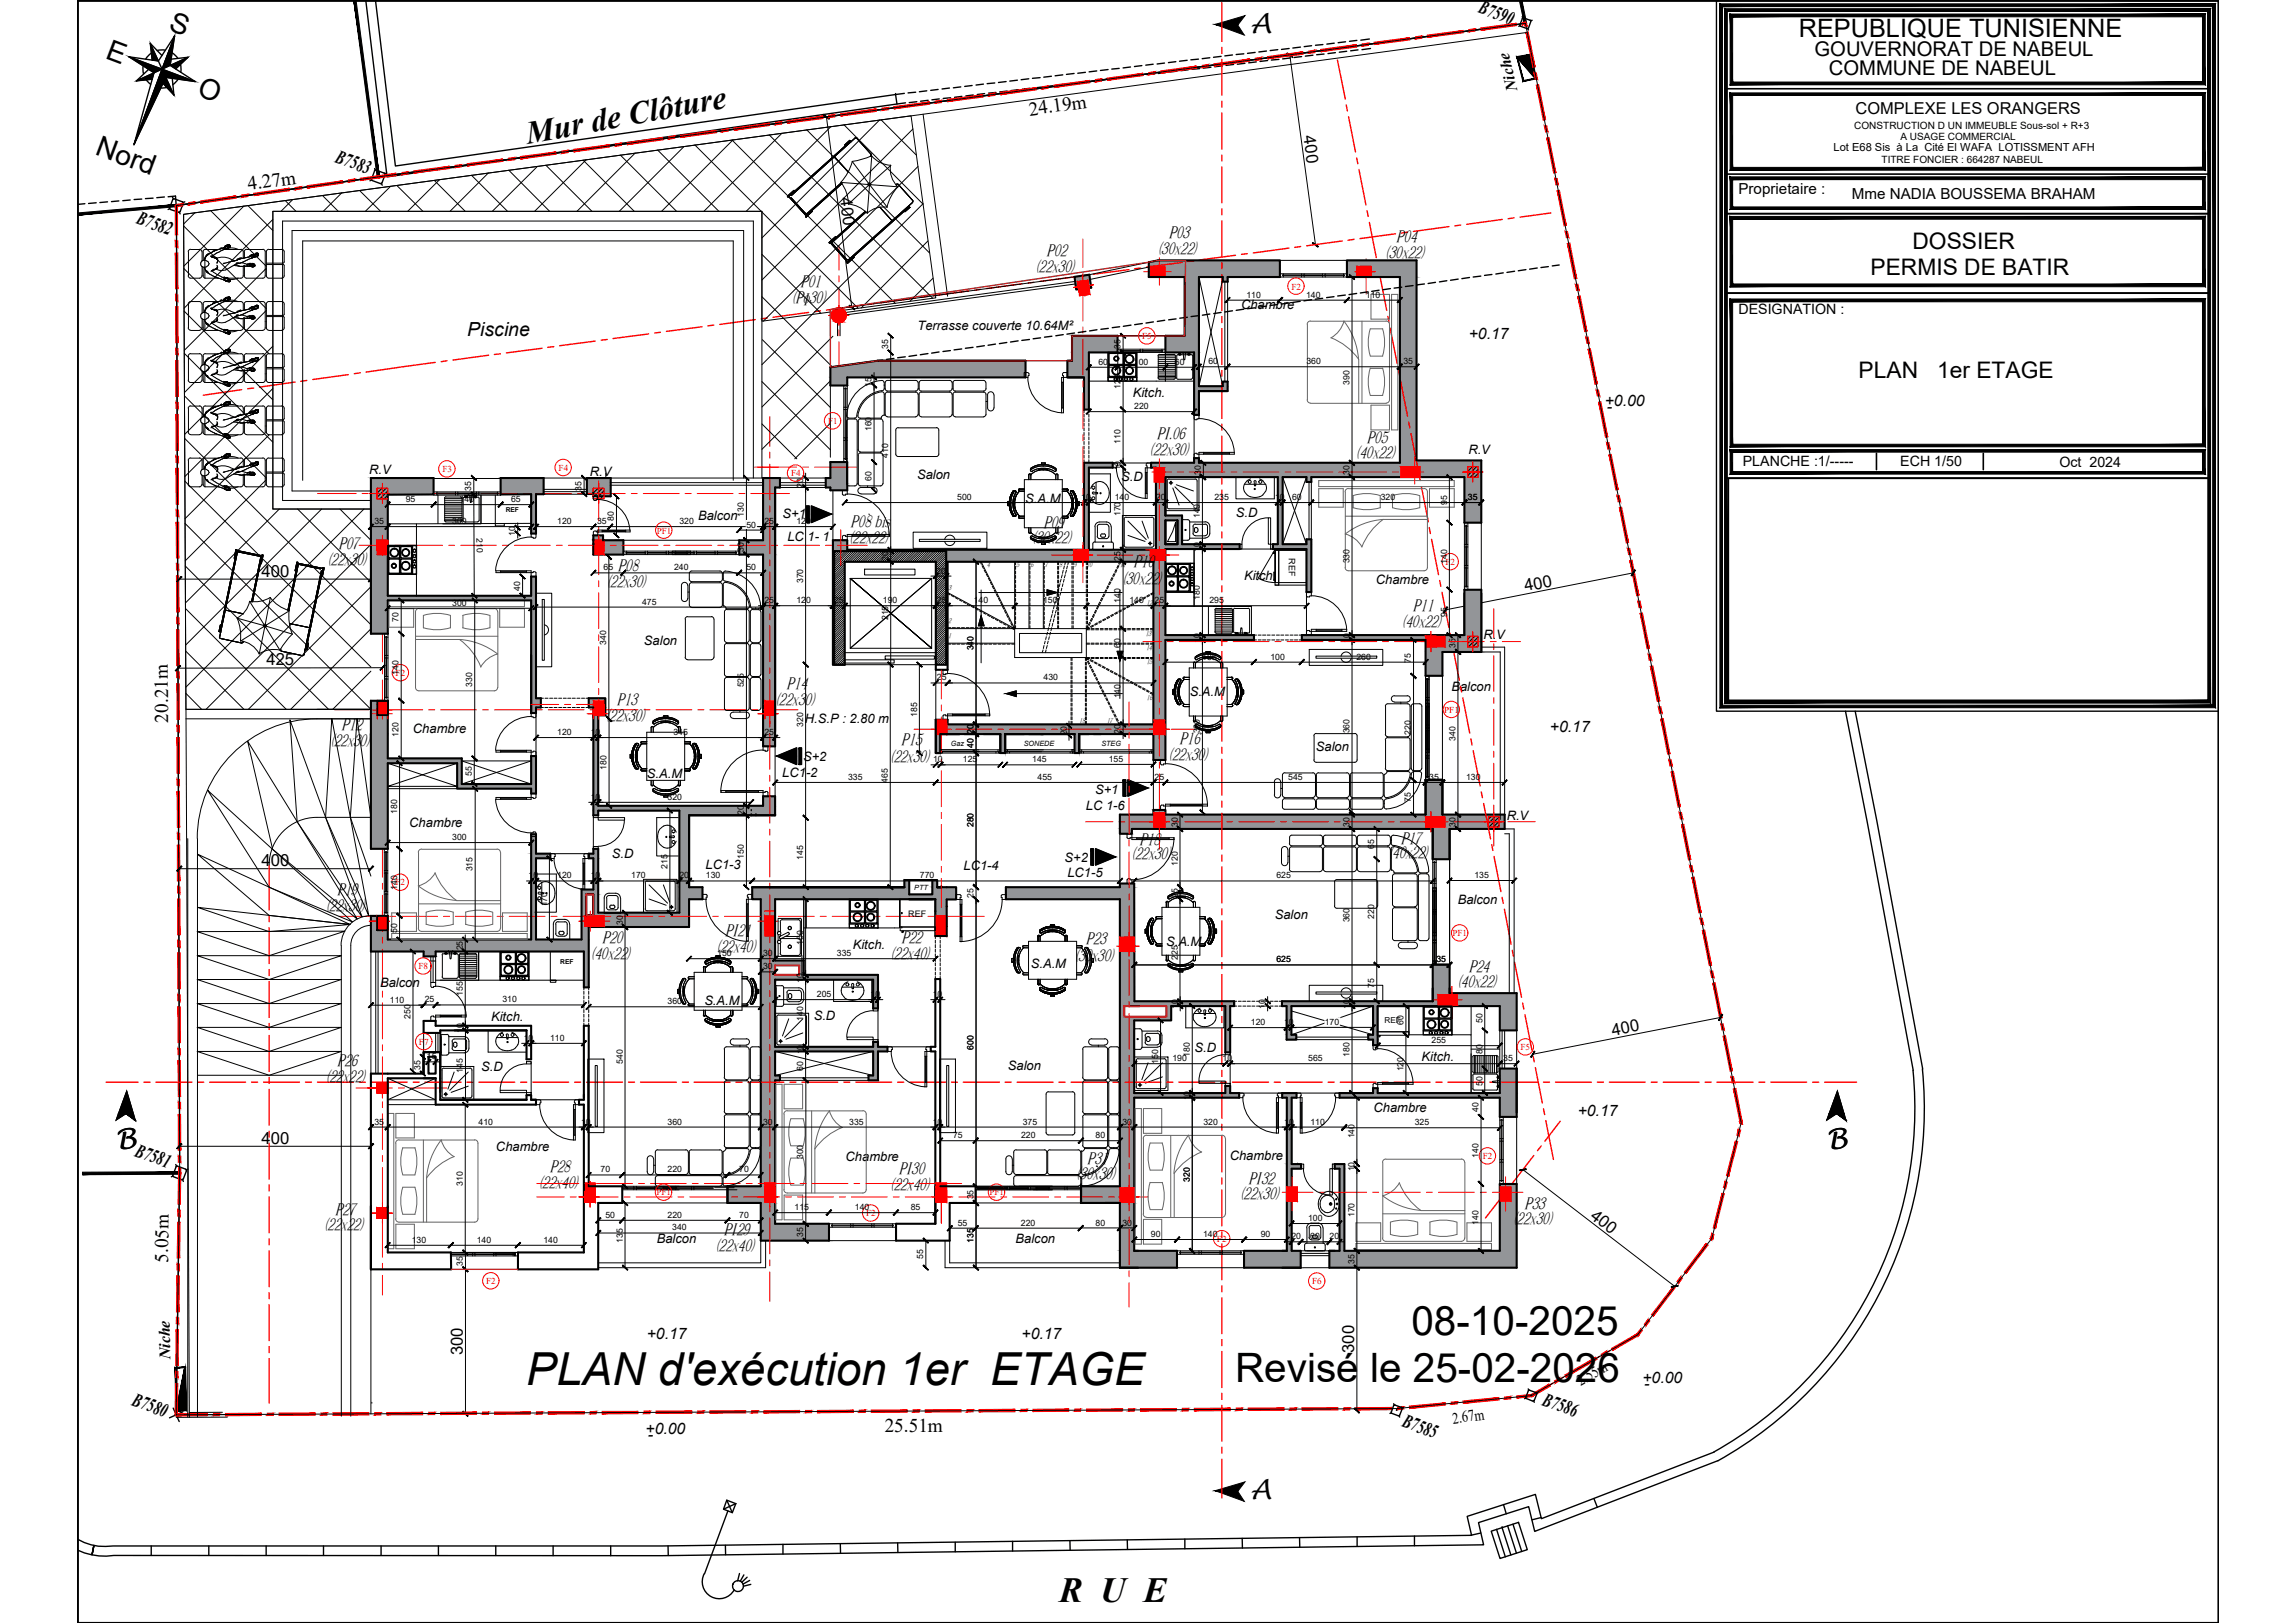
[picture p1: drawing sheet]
<svg xmlns="http://www.w3.org/2000/svg" width="420mm" height="297mm" viewBox="0 0 420 297" stroke-linecap="round" stroke-linejoin="round" font-family="sans-serif">
<defs><g id="words">
<text font-size="8.3" x="96.4" y="253.4">PLAN d'exécution 1er ETAGE</text>
<g font-size="7.4">
<text x="258.4" y="244.4">08-10-2025</text>
<text x="226.1" y="252.8">Revisé le 25-02-2026</text>
</g>
<text font-size="6.5" x="193.9" y="293.3">R U E</text>
<text font-size="5.8" x="96.6" y="26.3" transform="rotate(-10 96.6 26.3)">Mur de Clôture</text>
<g font-size="5.2">
<text x="30.6" y="5.5" transform="rotate(21 30.6 5.5)">S</text>
<text x="19.1" y="10.6" transform="rotate(21 19.1 10.6)">E</text>
<text x="35.9" y="17.4" transform="rotate(21 35.9 17.4)">O</text>
<text x="17.2" y="28.3" transform="rotate(20 17.2 28.3)">Nord</text>
</g>
<g font-size="5">
<text x="229" y="6.1">A</text>
<text x="21.2" y="210.2">B</text>
<text x="334.4" y="210.2">B</text>
<text x="229" y="274.4">A</text>
</g>
<text font-size="4.6" x="329.3" y="6.8">REPUBLIQUE TUNISIENNE</text>
<g font-size="4.2">
<text x="350.1" y="45.6">DOSSIER</text>
<text x="342.5" y="50.4">PERMIS DE BATIR</text>
<text x="340.3" y="69.2">PLAN</text>
<text x="354.7" y="69.2">1er ETAGE</text>
</g>
<g font-size="3.7">
<text x="332.2" y="10.3">GOUVERNORAT DE NABEUL</text>
<text x="334.8" y="13.8">COMMUNE DE NABEUL</text>
</g>
<g font-size="3.6">
<text x="270.5" y="2.3" transform="rotate(21 270.5 2.3)">B7590</text>
<text x="188.5" y="21.2" transform="rotate(-8 188.5 21.2)">24.19m</text>
<text x="61.2" y="29.6" transform="rotate(20 61.2 29.6)">B7583</text>
<text x="45.5" y="34.8" transform="rotate(-8 45.5 34.8)">4.27m</text>
<text x="24.8" y="40.8" transform="rotate(20 24.8 40.8)">B7582</text>
<text x="85.6" y="61.4">Piscine</text>
<text x="30.8" y="132.2" transform="rotate(-90 30.8 132.2)">20.21m</text>
<text x="24.5" y="211.5" transform="rotate(20 24.5 211.5)">B7581</text>
<text x="30.8" y="231.1" transform="rotate(-89 30.8 231.1)">5.05m</text>
<text x="24" y="257.1" transform="rotate(20 24 257.1)">B7580</text>
<text x="282.2" y="257.1" transform="rotate(20 282.2 257.1)">B7586</text>
<text x="162" y="262.2">25.51m</text>
<text x="256.5" y="261" transform="rotate(20 256.5 261)">B7585</text>
</g>
<g font-size="3.2">
<text x="191.6" y="46.8">P02</text>
<text x="212.1" y="46.4">(30x22)</text>
<text x="214" y="43.5">P03</text>
<text x="253.8" y="47.2">(30x22)</text>
<text x="255.7" y="44.3">P04</text>
<text x="146.6" y="52.6">P01</text>
<text x="189.7" y="49.7">(22x30)</text>
<text x="145.2" y="55.5">(Po30)</text>
<text x="147.1" y="55.8">I</text>
<text x="210.7" y="83.3">(22x30)</text>
<text x="211.8" y="80.3">PI.06</text>
<text x="248.4" y="83.8">(40x22)</text>
<text x="250.3" y="81">P05</text>
<text x="62" y="100.5">P07</text>
<text x="155.6" y="99.3">(22x22)</text>
<text x="155.8" y="96.5">P08&quot; bis</text>
<text x="189.1" y="99.3">(30x22)</text>
<text x="191.1" y="96.6">P09</text>
<text x="60.1" y="103.4">(22x30)</text>
<text x="111.3" y="107.4">(22x30)</text>
<text x="113.2" y="104.5">P08</text>
<text x="205.7" y="106.8">(30x22)</text>
<text x="207.6" y="103.8">P10</text>
<text x="258.7" y="111.8">P11</text>
<text x="256.8" y="114.8">(40x22)</text>
<text x="111.1" y="131.9">(22x30)</text>
<text x="113" y="129">P13</text>
<text x="142.2" y="129">(22x30)</text>
<text x="144.1" y="126">P14</text>
<text x="60.7" y="136.5">(22x30)</text>
<text x="62.6" y="133.5">P12</text>
<text x="165.1" y="136.4">P15</text>
<text x="216" y="136.2">P16</text>
<text x="163.2" y="139.4">(22x30)</text>
<text x="214.1" y="139.2">(22x30)</text>
<text x="208.7" y="154.6">P18</text>
<text x="256.5" y="154.4">P17</text>
<text x="207.3" y="157.3">(22x30)</text>
<text x="254.4" y="157">(40x22)</text>
<text x="59.8" y="166.7">(22x30)</text>
<text x="61.8" y="163.8">P19</text>
<text x="110.3" y="172.6">P20</text>
<text x="132.8" y="171.3">PI21</text>
<text x="165.1" y="172.6">P22</text>
<text x="198.8" y="172.8">P23</text>
<text x="108.4" y="175.5">(40x22)</text>
<text x="131.4" y="174.2">(22x40)</text>
<text x="163.2" y="175.5">(22x40)</text>
<text x="196.9" y="175.8">(30x30)</text>
<text x="268.9" y="177.8">P24</text>
<text x="267" y="180.6">(40x22)</text>
<text x="61.8" y="195.1">P26</text>
<text x="59.9" y="198">(22x22)</text>
<text x="100.7" y="214.4">P28</text>
<text x="164.6" y="214.9">PI30</text>
<text x="197.2" y="215.8">(30x&quot;30)</text>
<text x="199.1" y="213">P31</text>
<text x="98.8" y="217.4">(22x40)</text>
<text x="163.2" y="217.8">(22x40)</text>
<text x="227.2" y="219.4">(22x30)</text>
<text x="228.6" y="216.6">PI32</text>
<text x="279.1" y="221.2">P33</text>
<text x="59.5" y="225.2">(22x22)</text>
<text x="61.4" y="222.3">P27</text>
<text x="132.6" y="226">PI29</text>
<text x="277.2" y="224">(22x30)</text>
<text x="131.1" y="228.9">(22x40)</text>
</g>
<g font-size="3.1">
<text x="238.6" y="24.9" transform="rotate(82 238.6 24.9)">400</text>
<text x="153.8" y="36.3" transform="rotate(82 153.8 36.3)">400</text>
<text x="47.9" y="105.5">400</text>
<text x="279.3" y="108.2" transform="rotate(-11 279.3 108.2)">400</text>
<text x="48.8" y="121.8">425</text>
<text x="47.9" y="158.5">400</text>
<text x="295.3" y="189.6" transform="rotate(-11 295.3 189.6)">400</text>
<text x="47.9" y="209.3">400</text>
<text x="291" y="222.9" transform="rotate(38 291 222.9)">400</text>
<text x="84.7" y="248.1" transform="rotate(-90 84.7 248.1)">300</text>
<text x="247.9" y="247.6" transform="rotate(-90 247.9 247.6)">300</text>
</g>
<text font-size="3" x="339.7" y="20.9">COMPLEXE LES ORANGERS</text>
<g font-size="2.9">
<text x="277.8" y="16.4" transform="rotate(-104 277.8 16.4)">Niche</text>
<text x="268.9" y="62.1">+0.17</text>
<text x="293.8" y="74.4">+0.00</text>
<text x="294.2" y="75.5">-</text>
<text x="283.8" y="134">+0.17</text>
<text x="288.8" y="204.3">+0.17</text>
<text x="118.4" y="245">+0.17</text>
<text x="187" y="245">+0.17</text>
<text x="31.2" y="248.8" transform="rotate(-91 31.2 248.8)">Niche</text>
<text x="289.4" y="253.6" transform="rotate(-30 289.4 253.6)">2.55m</text>
<text x="300.7" y="253.1">+0.00</text>
<text x="301" y="254.2">-</text>
<text x="118.2" y="262.5">+0.00</text>
<text x="118.6" y="263.6">-</text>
<text x="266" y="260.5" transform="rotate(-8 266 260.5)">2.67m</text>
</g>
<g font-size="2.8">
<text x="318.3" y="35.5">Proprietaire :</text>
<text x="339" y="36.4">Mme NADIA BOUSSEMA BRAHAM</text>
</g>
<g font-size="2.6">
<text x="318.3" y="57.5">DESIGNATION :</text>
<text x="319.1" y="85.4">PLANCHE :1/-----</text>
<text x="347.9" y="85.4">ECH 1/50</text>
<text x="377" y="85.5">Oct 2024</text>
</g>
<g font-size="2.4">
<text x="227.2" y="56.6">Chambre</text>
<text x="168" y="60.5">Terrasse couverte 10.64M²</text>
<text x="207.4" y="72.7">Kitch.</text>
<text x="268.8" y="83.1">R.V</text>
<text x="67.6" y="86.8">R.V</text>
<text x="108" y="87.2">R.V</text>
<text x="167.9" y="87.7">Salon</text>
<text x="205.3" y="88">S.D</text>
<text x="127.8" y="95.2">Balcon</text>
<text x="143.3" y="94.9">S+1</text>
<text x="187.7" y="92.1">S.A.M</text>
<text x="226.3" y="94.6">S.D</text>
<text x="144.1" y="99">LC 1- 1</text>
<text x="227.8" y="106.2">Kitch.</text>
<text x="251.9" y="107">Chambre</text>
<text x="117.9" y="118.1">Salon</text>
<text x="271.6" y="117">R.V</text>
<text x="217.8" y="127.3">S.A.M</text>
<text x="265.7" y="126.5">Balcon</text>
<text x="75.6" y="134.2">Chambre</text>
<text x="147.4" y="132.2">H.S.P : 2.80 m</text>
<text x="240.9" y="137.5">Salon</text>
<text x="118.4" y="142.3">S.A.M</text>
<text x="143.2" y="142.3">LC1-2</text>
<text x="147" y="139.3">S+2</text>
<text x="198.8" y="148.2">LC 1-6</text>
<text x="200.5" y="145.2">S+1</text>
<text x="74.9" y="151.3">Chambre</text>
<text x="275.8" y="150.1">R.V</text>
<text x="112" y="157">S.D</text>
<text x="129.2" y="159">LC1-3</text>
<text x="176.4" y="159.3">LC1-4</text>
<text x="194.9" y="157.8">S+2</text>
<text x="195.4" y="160.4">LC1-5</text>
<text x="266.9" y="165.4">Balcon</text>
<text x="156.1" y="173.7">Kitch.</text>
<text x="213.5" y="173.1">S.A.M</text>
<text x="233.4" y="168.3">Salon</text>
<text x="188.7" y="177.2">S.A.M</text>
<text x="69.6" y="180.7">Balcon</text>
<text x="128.9" y="183.9">S.A.M</text>
<text x="89.9" y="186.8">Kitch.</text>
<text x="149" y="186.7">S.D</text>
<text x="88.1" y="195.9">S.D</text>
<text x="184.5" y="195.8">Salon</text>
<text x="218.7" y="192.6">S.D</text>
<text x="260.3" y="194.2">Kitch.</text>
<text x="251.5" y="203.5">Chambre</text>
<text x="90.8" y="210.6">Chambre</text>
<text x="154.8" y="212.5">Chambre</text>
<text x="225.1" y="212.4">Chambre</text>
<text x="120.2" y="227.4">Balcon</text>
<text x="185.9" y="227.4">Balcon</text>
</g>
<text font-size="2" x="335.7" y="27.6">Lot E68 Sis à La Cité El WAFA LOTISSMENT AFH</text>
<g font-size="1.8">
<text x="339.5" y="23.6">CONSTRUCTION D UN IMMEUBLE Sous-sol + R+3</text>
<text x="344.5" y="29.8">TITRE FONCIER : 664287 NABEUL</text>
<text x="347.9" y="25.7">A USAGE COMMERCIAL</text>
</g>
<g font-size="1.7" fill="#f00">
<text x="236.4" y="53">F2</text>
<text x="209.1" y="62">F5</text>
<text x="151.6" y="77.6">F1</text>
<text x="81" y="86.4">F3</text>
<text x="102.3" y="86.1">F4</text>
<text x="144.8" y="87.2">F4</text>
<text x="120.2" y="97.6">PF1</text>
<text x="264.6" y="103.4">F2</text>
<text x="72.4" y="123.7">F2</text>
<text x="264.4" y="130.4">PF1</text>
<text x="72.4" y="162">F2</text>
<text x="265.9" y="171.4">PF1</text>
<text x="76.6" y="177.4">F8</text>
<text x="76.7" y="191.2">F7</text>
<text x="278.4" y="192.2">F5</text>
<text x="271.4" y="212.2">F2</text>
<text x="120.2" y="218.8">PF1</text>
<text x="181.1" y="218.8">PF1</text>
<text x="158.6" y="222.6">F2</text>
<text x="222.8" y="227.3">F2</text>
<text x="89" y="235">F2</text>
<text x="240.2" y="235">F6</text>
</g>
<g font-size="1.6">
<text x="228.2" y="54.5">110</text>
<text x="239.1" y="54.5">140</text>
<text x="250.1" y="54.5">110</text>
<text x="162.6" y="63.9" transform="rotate(-90 162.6 63.9)">35</text>
<text x="205.1" y="63.9" transform="rotate(-90 205.1 63.9)">35</text>
<text x="159.6" y="70.8" transform="rotate(-90 159.6 70.8)">15</text>
<text x="201.1" y="66.8">60</text>
<text x="205.1" y="71.1" transform="rotate(-90 205.1 71.1)">120</text>
<text x="207.6" y="66.8">100</text>
<text x="215.1" y="66.8">60</text>
<text x="221.2" y="66.7">60</text>
<text x="239.2" y="66.7">360</text>
<text x="247.1" y="70.4" transform="rotate(-90 247.1 70.4)">390</text>
<text x="256.9" y="66.7">35</text>
<text x="207.6" y="74.9">220</text>
<text x="159.6" y="78.9" transform="rotate(-90 159.6 78.9)">160</text>
<text x="162.6" y="83.8" transform="rotate(-90 162.6 83.8)">410</text>
<text x="205.1" y="81.2" transform="rotate(-90 205.1 81.2)">110</text>
<text x="86.3" y="89.9" transform="rotate(-90 86.3 89.9)">35</text>
<text x="106.5" y="89.9" transform="rotate(-90 106.5 89.9)">35</text>
<text x="147.1" y="89.2" transform="rotate(-90 147.1 89.2)">20</text>
<text x="159.6" y="88" transform="rotate(-90 159.6 88)">60</text>
<text x="205.1" y="86.1" transform="rotate(-90 205.1 86.1)">10</text>
<text x="219.8" y="86.9" transform="rotate(-90 219.8 86.9)">30</text>
<text x="247.1" y="86.9" transform="rotate(-90 247.1 86.9)">30</text>
<text x="68.5" y="95.9">35</text>
<text x="74.3" y="91.9">95</text>
<text x="82.8" y="95.9">300</text>
<text x="84.2" y="91.9">140</text>
<text x="93.6" y="91.9">65</text>
<text x="102" y="95.9">120</text>
<text x="109.3" y="95.9">35</text>
<text x="112.4" y="95.3" transform="rotate(-90 112.4 95.3)">80</text>
<text x="124.4" y="95.9">320</text>
<text x="136.2" y="94.6" transform="rotate(-90 136.2 94.6)">130</text>
<text x="140" y="95.9">25</text>
<text x="145.8" y="95.9">120</text>
<text x="175.3" y="91.5">500</text>
<text x="198" y="91.5">10</text>
<text x="204.1" y="91.5">140</text>
<text x="205.1" y="94.5" transform="rotate(-90 205.1 94.5)">170</text>
<text x="211.6" y="91.5">20</text>
<text x="219.7" y="94.9" transform="rotate(-90 219.7 94.9)">140</text>
<text x="222.3" y="91.5">235</text>
<text x="233.4" y="91.5">10</text>
<text x="236.6" y="91.5">60</text>
<text x="252.8" y="91.5">320</text>
<text x="264.9" y="92.4" transform="rotate(-90 264.9 92.4)">95</text>
<text x="268.7" y="91.5">35</text>
<text x="87.2" y="98.5" transform="rotate(89 87.2 98.5)">210</text>
<text x="94.3" y="98" transform="rotate(-90 94.3 98)">10</text>
<text x="136.2" y="101.1" transform="rotate(-90 136.2 101.1)">30</text>
<text x="136.7" y="96.5">50</text>
<text x="219.7" y="101" transform="rotate(-90 219.7 101)">10</text>
<text x="110.5" y="104.4">65</text>
<text x="123.4" y="104.4">240</text>
<text x="136.7" y="104.4">50</text>
<text x="147.1" y="106.8" transform="rotate(-90 147.1 106.8)">370</text>
<text x="162.6" y="102.7" transform="rotate(-90 162.6 102.7)">20</text>
<text x="171.4" y="105">20</text>
<text x="205.1" y="102.6" transform="rotate(-90 205.1 102.6)">25</text>
<text x="236" y="102.2" transform="rotate(90 236 102.2)">REF</text>
<text x="247.1" y="103.1" transform="rotate(-90 247.1 103.1)">330</text>
<text x="264.9" y="103.2" transform="rotate(-90 264.9 103.2)">140</text>
<text x="73" y="113.8" transform="rotate(-90 73 113.8)">70</text>
<text x="82.8" y="110.9">300</text>
<text x="95.2" y="108.1" transform="rotate(-90 95.2 108.1)">40</text>
<text x="117.6" y="110.6">475</text>
<text x="140" y="110.4">25</text>
<text x="145.8" y="110.4">120</text>
<text x="152.7" y="110.4">25</text>
<text x="161.6" y="110.4">190</text>
<text x="162.6" y="113.5" transform="rotate(-90 162.6 113.5)">215</text>
<text x="171.5" y="110.4">25</text>
<text x="178.3" y="110.4">140</text>
<text x="191" y="110.4">150</text>
<text x="205.1" y="110.3" transform="rotate(-90 205.1 110.3)">140</text>
<text x="206.8" y="110.4">140</text>
<text x="211.4" y="110.4">25</text>
<text x="219.7" y="109.8" transform="rotate(-90 219.7 109.8)">180</text>
<text x="221.4" y="110.4">295</text>
<text x="264.9" y="113" transform="rotate(-90 264.9 113)">95</text>
<text x="111" y="118.1" transform="rotate(-90 111 118.1)">340</text>
<text x="178.2" y="119" transform="rotate(-90 178.2 119)">340</text>
<text x="205.1" y="118.6" transform="rotate(-90 205.1 118.6)">60</text>
<text x="219.7" y="117.6" transform="rotate(-90 219.7 117.6)">10</text>
<text x="247.1" y="117.6" transform="rotate(-90 247.1 117.6)">10</text>
<text x="266.4" y="118.6" transform="rotate(-90 266.4 118.6)">35</text>
<text x="73" y="123.5" transform="rotate(-90 73 123.5)">140</text>
<text x="86.4" y="125.7" transform="rotate(-90 86.4 125.7)">330</text>
<text x="136.2" y="125.8" transform="rotate(-90 136.2 125.8)">525</text>
<text x="171.5" y="124.5">25</text>
<text x="191.1" y="124.5">430</text>
<text x="220.1" y="120.7">185</text>
<text x="232.6" y="120.7">100</text>
<text x="248.3" y="120.7">260</text>
<text x="258.3" y="121.3" transform="rotate(-90 258.3 121.3)">75</text>
<text x="167.9" y="131.1" transform="rotate(-90 167.9 131.1)">185</text>
<text x="205.1" y="127.8" transform="rotate(-90 205.1 127.8)">140</text>
<text x="73" y="134.9" transform="rotate(-90 73 134.9)">120</text>
<text x="102" y="134.5">120</text>
<text x="108.2" y="134.5">10</text>
<text x="123.3" y="134.5">345</text>
<text x="140" y="134.5">25</text>
<text x="147.1" y="133" transform="rotate(-90 147.1 133)">320</text>
<text x="178.2" y="136.9" transform="rotate(-90 178.2 136.9)">40</text>
<text x="178.2" y="134.4" transform="rotate(-90 178.2 134.4)">20</text>
<text x="195.3" y="134.6" transform="rotate(-90 195.3 134.6)">20</text>
<text x="205.1" y="134.4" transform="rotate(-90 205.1 134.4)">20</text>
<text x="219.7" y="134.2" transform="rotate(-90 219.7 134.2)">360</text>
<text x="247.1" y="134.2" transform="rotate(-90 247.1 134.2)">360</text>
<text x="258.3" y="134.5" transform="rotate(-90 258.3 134.5)">220</text>
<text x="266.4" y="135.5" transform="rotate(-90 266.4 135.5)">340</text>
<text x="86.4" y="142" transform="rotate(-90 86.4 142)">55</text>
<text x="111" y="140.9" transform="rotate(-90 111 140.9)">180</text>
<text x="155.3" y="142.7">335</text>
<text x="162.5" y="143.3" transform="rotate(-90 162.5 143.3)">465</text>
<text x="170.8" y="139.5">10</text>
<text x="176.3" y="139.5">125</text>
<text x="189" y="139.5">145</text>
<text x="189.9" y="142.7">455</text>
<text x="203" y="139.4">155</text>
<text x="211.4" y="142.7">25</text>
<text x="235.8" y="142.7">545</text>
<text x="261.7" y="142.7">35</text>
<text x="268.4" y="142.7">130</text>
<text x="72.7" y="148.9" transform="rotate(-90 72.7 148.9)">180</text>
<text x="108.2" y="146.4">10</text>
<text x="122.2" y="146.4">320</text>
<text x="136.2" y="149.2" transform="rotate(-90 136.2 149.2)">20</text>
<text x="258.3" y="146.8" transform="rotate(-90 258.3 146.8)">75</text>
<text x="82.8" y="153.7">300</text>
<text x="178.2" y="151.4" transform="rotate(-90 178.2 151.4)">280</text>
<text x="215.6" y="151.3" transform="rotate(-90 215.6 151.3)">30</text>
<text x="247.1" y="151.3" transform="rotate(-90 247.1 151.3)">30</text>
<text x="251.6" y="155.3" transform="rotate(-90 251.6 155.3)">65</text>
<text x="266.4" y="151.3" transform="rotate(-90 266.4 151.3)">30</text>
<text x="86.5" y="159.5" transform="rotate(-90 86.5 159.5)">315</text>
<text x="96.8" y="160.8">10</text>
<text x="102" y="160.8">120</text>
<text x="108.2" y="160.8">10</text>
<text x="115.6" y="160.8">170</text>
<text x="122.2" y="159" transform="rotate(-90 122.2 159)">215</text>
<text x="124.4" y="160.8">20</text>
<text x="129.2" y="160.8">130</text>
<text x="136.2" y="157.2" transform="rotate(-90 136.2 157.2)">150</text>
<text x="147.1" y="157.4" transform="rotate(-90 147.1 157.4)">145</text>
<text x="168.4" y="160.8">770</text>
<text x="215.6" y="158.4" transform="rotate(-90 215.6 158.4)">120</text>
<text x="233.7" y="160.8">625</text>
<text x="269.9" y="160.7">135</text>
<text x="72.7" y="162.9" transform="rotate(-90 72.7 162.9)">140</text>
<text x="100.2" y="165.9" transform="rotate(-90 100.2 165.9)">170</text>
<text x="166.3" y="167.8">REF</text>
<text x="178.2" y="164.3" transform="rotate(-90 178.2 164.3)">25</text>
<text x="215.6" y="164.3" transform="rotate(-90 215.6 164.3)">25</text>
<text x="72.7" y="170.7" transform="rotate(-90 72.7 170.7)">50</text>
<text x="84.7" y="173.9" transform="rotate(-90 84.7 173.9)">25</text>
<text x="114" y="169.2" transform="rotate(-90 114 169.2)">30</text>
<text x="147" y="172.9" transform="rotate(-90 147 172.9)">160</text>
<text x="247.1" y="168.8" transform="rotate(-90 247.1 168.8)">360</text>
<text x="251.6" y="168.2" transform="rotate(-90 251.6 168.2)">220</text>
<text x="131.3" y="175">150</text>
<text x="139.7" y="177.4">30</text>
<text x="139.7" y="175">30</text>
<text x="147" y="179.8" transform="rotate(-90 147 179.8)">10</text>
<text x="153.2" y="175">335</text>
<text x="215.6" y="175.7" transform="rotate(-90 215.6 175.7)">225</text>
<text x="233.7" y="176.1">625</text>
<text x="263" y="176.1">35</text>
<text x="71.4" y="183.5">110</text>
<text x="77.8" y="183.5">25</text>
<text x="84.7" y="182.3" transform="rotate(-90 84.7 182.3)">155</text>
<text x="92" y="183.5">310</text>
<text x="122.2" y="183.8">360</text>
<text x="149.6" y="182.5">205</text>
<text x="159.4" y="182.5">10</text>
<text x="170.8" y="182.5">10</text>
<text x="215.6" y="184.6" transform="rotate(-90 215.6 184.6)">10</text>
<text x="231.6" y="184.6" transform="rotate(-90 231.6 184.6)">10</text>
<text x="247.1" y="184.6" transform="rotate(-90 247.1 184.6)">10</text>
<text x="251.6" y="180.8" transform="rotate(-90 251.6 180.8)">75</text>
<text x="75.1" y="186.4" transform="rotate(-90 75.1 186.4)">250</text>
<text x="84.8" y="189.1" transform="rotate(-90 84.8 189.1)">10</text>
<text x="95.9" y="190.5">10</text>
<text x="100.7" y="190.5">110</text>
<text x="147" y="186.8" transform="rotate(-90 147 186.8)">140</text>
<text x="229" y="187.6">120</text>
<text x="235.1" y="187.6">10</text>
<text x="242.5" y="187.6">170</text>
<text x="256.9" y="187.6" transform="rotate(-90 256.9 187.6)">60</text>
<text x="262.1" y="190.9">255</text>
<text x="271.4" y="187.2" transform="rotate(-90 271.4 187.2)">50</text>
<text x="77" y="195.8" transform="rotate(-90 77 195.8)">35</text>
<text x="78.1" y="193.9">15</text>
<text x="84.8" y="196.3" transform="rotate(-90 84.8 196.3)">145</text>
<text x="114" y="194.7" transform="rotate(-90 114 194.7)">540</text>
<text x="147" y="195.9" transform="rotate(-90 147 195.9)">60</text>
<text x="147" y="193" transform="rotate(-90 147 193)">10</text>
<text x="178.2" y="192.1" transform="rotate(-90 178.2 192.1)">600</text>
<text x="212" y="194.8" transform="rotate(-90 212 194.8)">150</text>
<text x="214.6" y="194.2">190</text>
<text x="217.8" y="193.4" transform="rotate(-90 217.8 193.4)">180</text>
<text x="223.8" y="194.2">10</text>
<text x="239.5" y="194.2">565</text>
<text x="247.1" y="193.4" transform="rotate(-90 247.1 193.4)">180</text>
<text x="256.9" y="196.1" transform="rotate(-90 256.9 196.1)">120</text>
<text x="271.4" y="192.9" transform="rotate(-90 271.4 192.9)">80</text>
<text x="275.2" y="194.2">35</text>
<text x="217.8" y="201.4" transform="rotate(-90 217.8 201.4)">10</text>
<text x="270.7" y="203.5" transform="rotate(-90 270.7 203.5)">40</text>
<text x="271.4" y="198.7" transform="rotate(-90 271.4 198.7)">50</text>
<text x="68.5" y="205.8">35</text>
<text x="87.6" y="205.8">410</text>
<text x="106.4" y="205.8">10</text>
<text x="122.2" y="205.8">360</text>
<text x="139.7" y="205.8">30</text>
<text x="155.5" y="205.8">335</text>
<text x="170.8" y="205.8">10</text>
<text x="174.5" y="208.3">75</text>
<text x="186.9" y="208.3">220</text>
<text x="187.2" y="205.8">375</text>
<text x="200.6" y="208.3">80</text>
<text x="205.5" y="205.8">30</text>
<text x="220.3" y="205.8">320</text>
<text x="235.1" y="205.8">10</text>
<text x="239.9" y="205.8">110</text>
<text x="247.9" y="208.4" transform="rotate(-90 247.9 208.4)">140</text>
<text x="259" y="205.9">325</text>
<text x="109.9" y="214.6">70</text>
<text x="122.2" y="214.6">220</text>
<text x="135.3" y="214.6">70</text>
<text x="147.1" y="212.2" transform="rotate(-90 147.1 212.2)">300</text>
<text x="247.9" y="214.4" transform="rotate(-90 247.9 214.4)">10</text>
<text x="270.7" y="211.9" transform="rotate(-90 270.7 211.9)">140</text>
<text x="84.7" y="217" transform="rotate(-90 84.7 217)">310</text>
<text x="145.5" y="221.5">115</text>
<text x="156.5" y="221.5">140</text>
<text x="166.8" y="221.5">85</text>
<text x="178.2" y="219.5" transform="rotate(-90 178.2 219.5)">35</text>
<text x="217.8" y="216.3" transform="rotate(-90 217.8 216.3)">320</text>
<text x="75.4" y="227.4">130</text>
<text x="87.3" y="227.4">140</text>
<text x="99.5" y="227.4">140</text>
<text x="110.8" y="222.9">50</text>
<text x="114" y="227.5" transform="rotate(-90 114 227.5)">135</text>
<text x="122.2" y="222.9">220</text>
<text x="123.1" y="225.2">340</text>
<text x="135.3" y="222.9">70</text>
<text x="147.1" y="226.4" transform="rotate(-90 147.1 226.4)">35</text>
<text x="175.3" y="224.4">55</text>
<text x="178.2" y="227.5" transform="rotate(-90 178.2 227.5)">135</text>
<text x="186.9" y="224.4">220</text>
<text x="200.6" y="224.3">80</text>
<text x="205.5" y="224.3">30</text>
<text x="210.7" y="226.4">90</text>
<text x="220.3" y="226.4">140</text>
<text x="230.8" y="226.4">90</text>
<text x="236.4" y="226.8">20</text>
<text x="239.5" y="223.5">100</text>
<text x="239.9" y="226.8">60</text>
<text x="243.4" y="226.8">20</text>
<text x="247.9" y="222.8" transform="rotate(-90 247.9 222.8)">170</text>
<text x="270.7" y="224.2" transform="rotate(-90 270.7 224.2)">140</text>
<text x="84.8" y="231.7" transform="rotate(-90 84.8 231.7)">35</text>
<text x="169" y="230.4" transform="rotate(-90 169 230.4)">55</text>
<text x="247.9" y="231.4" transform="rotate(-90 247.9 231.4)">35</text>
</g>
<text font-size="1.5" x="253.5" y="187.1">REF</text>
<g font-size="1.4">
<text x="173.7" y="107.9">3</text>
<text x="180.7" y="103.7">4</text>
<text x="186.1" y="103.7">5</text>
<text x="188.7" y="103.7">6</text>
<text x="191.3" y="103.7">7</text>
<text x="194" y="103.7">8</text>
<text x="196.6" y="103.7">9</text>
<text x="199" y="103.7">10</text>
<text x="205.1" y="103.7">11</text>
<text x="210" y="110.8">12</text>
<text x="173.7" y="116.7">1</text>
<text x="173.7" y="114.1">2</text>
<text x="209.8" y="116.3">13</text>
<text x="209.9" y="119">14</text>
<text x="209.9" y="121.6">15</text>
<text x="210" y="128.2">16</text>
<text x="197.7" y="132.2">18</text>
<text x="202.7" y="132.3">17</text>
</g>
<g font-size="1.3">
<text x="174.1" y="136.5">Gaz</text>
<text x="187.4" y="136.5">SONEDE</text>
<text x="201.6" y="136.5">STEG</text>
<text x="167.4" y="162.8" transform="rotate(1 167.4 162.8)">PTT</text>
</g>
<g font-size="1.2">
<text x="92.6" y="93.7">REF</text>
<text x="102.6" y="176.5">REF</text>
</g>
</g></defs>
<!-- layer: MUR -->
<g fill="none" stroke="#000" stroke-width=".38">
<path d="M14.2 .1h392v296.9h-392zM196.7 50.7l2.7-.4 .4 2.3-2.8 .4zM210.3 48l1.7-.3h22.3v3h-9.6v.8h-.8v-.8h-4.4v20h4.4v-.9h.8v1.8h-5.2v4.3h-.9v-11.4h-5.2v-3h3.5v-10.8h-6.6zM152 70.5v-3.3l8.7-1.2h27v3.1h-32.6v1.5h-3.1M196.3 61.5h8.3v3h-5.3v10.5h-.8v-5.9h-3.1v-3.1h.9zM219.5 71.6h5.2M67.9 87.5h11.5v3h-8.4v18.5h26.2v-3.5h.9v22.3h.9v1.7h-.9v1h-.9v-20.6h-26.2v6.1h-3.1zM91.7 87.5h7.8v3h-1.4v7.1h-.9v-7.1h-5.5zM107.4 87.5h4.4v3.3h-3.2v-.4h-1.2zM108.6 98h1.8v.9h3.7v2.6h-5.5zM139.7 87.5h3.1v1.7h-.9v47.4h-2.2v-35.1h-4.4v-2.6h4.4zM152 84.6h3.1v5.1h-3.1v-.5h-.8v-1.7h.8z"/>
<path d="M215.6 95.2v4.4h-2.2M215.6 95.2h-2.2v4.4M238.3 116.2h29.8v-8.3h3.1v11.4h-7.1v4.4h-3.1v-6.6h-22.7zM71 128.3v10.5h13.5v4.7h12.7v-5.1h.9v6.8h-.9v-.9h-13.5v-4.6h-12.7v15.6h-3.1v-27h3.1M152.7 121.7v-20.8h20.5v20.8h-1.9v-18.9h-16.7v18.9h-2.1v-22.8h2.6v1.7h43.4v-15.9h5.2v.9h-4.4v15h12.3v-15h-.9v-.9h7.9v-.9h.9v.9h36.8v-34h-9.7v-3h12.7v36.6h11.9v11.4h-3.1v-8.4h-28v.9h-.9v-.9h-4.4v12.3h4.4v-.9h.9v9.7h-.9v-7.9h-6.2v-.9h.9v-12.3h-20.5v7h3v5.3h10.5v.9h-13.5v15.7h16.2v.9h-16.2v22h-2.2v-4.7h-11M171.3 121.7v.9h2.2v-19.8h37.7v29.8h-37.7v-.9h-2.2v6.1h.9v-3.4h10.9v3.4h.9v-3.4M184 134.4h3.5M184 134.4v3.4M188.4 134.4h8.3h-.4h.4v3.4h.9v-3.4h3.9M190.6 134.4h.4h-7h11.4M107.8 156.2v.9M141.9 149.2v-3.5h-2.2v1.8h-30.2v-16.6h1.3v-3.1h-3v1.7h.8v19.7h.9v-.8h14.9v18.6h-14.9v-11.7h-.9v.9h-.8v.9h.8v5.7h-2.1v9.1h-8.4v-14.8h2.7v-.9h-2.7v-3.5h-.9v19.2h-26.2v-4.3h-3.1v6.5h9.7v.9h2.2v-.9h27.1v6.6h.9v-11h18.4v-5.1h2.4v-2.2h-2.4"/>
<path d="M141.9 149.2h-15.7v13.2M205 149.1h6.2v-.9h2.2v.9h47.6v-6.4h3.1v6.4h11.4v2.6h-10.1v5.6h-3.1v-5.6h-55.1v.9h-2.2zM107.3 163.7h1.3v3.8h-1.3zM166.5 161.1v2.6h4.2v-2.6M171.2 179.2h.9v37.9h6.5v3.1h-4.7v6.9h-9.9v-3.1h7.2v-31.6h-.8v-.8h.8zM172.3 162.4h-.7v-1.3h-6v1.3h-27.9v2.2h1.6v52.5h-6.1v3.1h6.1v6.9h12.5v-3.1h-9.9v-26.3h.9v-.9h-.9v-4.4h18v4.4h-.9v.9h1.7v-5.3h1.8v-.8h-1.8v-.9h-.8v.9h-18v-12.3v.4M172.4 162.4h2.6v2.2h-1.7v6.7h-2.1v-6.7h-29.3v11.2h5.3v2.6h13.5v6.2h-.8v-5.3h-18M262.2 176.5h3.1M262.3 176.5v6.7h-27.6v.9h.8v6.2h1.8v-.9h-.9v-5.3h15v5.3h-.9v.9h.9v1h.8v-7.2h22.4v4.5h3.1v-6.8h-12.3v-5.2M77.6 196.5v-3.9h3v8.7h15.8v-.9h.8v.9h.9v.9h-18.3v-4.9h-8.8v31.9h11.6v3.1h-14.7M77.6 196.5h-9.7v35.8v-11.5M77.6 196.5v-3.9h3v7.3"/>
<path d="M77.6 186.8h2.2v.9h17.4v6.2h-.8v-5.3h-15.8v.4h-3zM78.4 193.4h1.4v3.1h-1.4zM106.9 187.7h.9v29.4h6.1v3.1h-4.4v12.1h-14.7v-3.1h12.1v-27h-.9v-.9h.9zM206.9 184.1h1.8M225.9 184.1v-.9h-18.2l-.1-21.5h-2.6v.7h-20.8v2.2h20.8v52.5h-7.1v3.1M225.9 184.1h-.7v8.5h-.9v-8.5h-9.9v2.7h-6.8v13.3h16.7v-1.4h.9v1.4h1.7v.8h-19.3v28h7.9v3.1h-10.5v-11.8h-7.1M225.9 183.2v.9M234.7 200.1h2.7v.8h-.9v12.1h1.7v.9h-1.7v15h1.6v3.1h-10.3v-3.1h7.8v-28h-.9zM244.3 213h1.8v15.9h28.5v-12.2h3.1v15.3h-34.3v-3.1h1.8v-15h-.9zM245.2 200.1h6.2v-.9h.8v.9h22.4v-4.5h3.1v8.8h-3.1v-3.5h-29.4zM197.9 220.2v-3.1v3.1"/>
</g>
<!-- layer: Symboliques -->
<g fill="none" stroke="#000" stroke-width=".25">
<path d="M337.9 130.2l3.9 20.2 8.5 45.5M350.2 195.9a72.1 72.1 0 0 1-36.4 69.8M275.3 275.4l.5 1.7M282.2 277.7l-1.7 .5M291.8 274.3l.6 1.6M313.8 265.8l-31.6 12.1-1.1-4.4-12.5 4 .8 3.5-148.2 1.9h-100.5a9.9 9.9 0 0 1-6.5-1.2M17.2 282.9l-.4 1.7 .4-1.7M17.2 282.9l-.4 1.7M27.7 282.9v1.8M38.2 282.9v1.8M48.7 282.9v1.8M59.2 282.9v1.8"/>
<path d="M69.8 282.9v1.8M80.3 282.9v1.8M90.8 282.9v1.8M101.3 282.9v1.8M111.8 282.9v1.8M122.3 282.9v1.8M132.8 282.8v1.8M143.3 282.6v1.8M153.8 282.5l.1 1.8M164.3 282.4l.1 1.7M174.9 282.3v1.7M185.4 282.1v1.8"/>
<path d="M195.9 282v1.7M206.4 281.8v1.8M216.9 281.7v1.7M227.4 281.5l.1 1.8M237.9 281.4l.1 1.8M248.5 281.3v1.7M259 281.1v1.8M271.1 280.6l-1.7 .4"/>
</g>
<!-- layer: POT -->
<g fill="#f00" stroke="#f00" stroke-width=".18">
<path d="M153.3 56.4h.3z"/>
<path d="M153.6 56.4h.2z"/>
<path d="M197.3 51.5l1.9-.2v.2z"/>
<path d="M197.3 51.5h1.9l.2 1.7z"/>
<path d="M197.3 51.5h1.9l.4 2.4z"/>
<path d="M256.5 85.4h3.5z"/>
<path d="M256.5 85.4h3.5v1.9z"/>
<path d="M107.1 216.5l1.9 3.5v-3.5zM107.1 216.5l1.9 3.5h-1.9z"/>
<path d="M153 98.9l1.9 1.9v-1.9zM153 98.9l1.9 1.9h-1.9z"/>
<path d="M153.6 56.4l.5 .1zM153.6 56.4l.5 .1z"/>
<path d="M153.3 56.4l.3 .1zM153.1 56.5h.5z"/>
<path d="M153.6 56.5h.7zM153.6 56.5h.7z"/>
<path d="M153.1 56.5h.5zM152.9 56.5h.7z"/>
<path d="M153.6 56.5l.8 .2-.1-.2zM153.6 56.5l.8 .2h-.8z"/>
<path d="M152.9 56.5l.7 .2v-.2zM152.7 56.7l.2-.2 .7 .2z"/>
<path d="M153.6 56.7l1 .1-.2-.1zM153.6 56.7l1 .1h-1z"/>
<path d="M152.7 56.7l.9 .1v-.1zM152.5 56.8l.2-.1 .9 .1z"/>
<path d="M153.6 56.8l1.1 .3-.1-.3zM153.6 56.8l1.1 .3h-1.1z"/>
<path d="M152.5 56.8l1.1 .3v-.3zM152.5 56.8l1.1 .3h-1.2z"/>
<path d="M153.6 57.1l1.3 .2-.2-.2zM153.6 57.1l1.3 .2h-1.3z"/>
<path d="M152.4 57.1l1.2 .2v-.2zM152.4 57.1l1.2 .2h-1.3z"/>
<path d="M153.6 57.3l1.3 .2v-.2zM153.6 57.3l1.3 .2h-1.3z"/>
<path d="M152.3 57.3l1.3 .2v-.2zM152.3 57.3l1.3 .2h-1.4z"/>
<path d="M153.6 57.5l1.3 .2v-.2zM153.6 57.5l1.3 .2h-1.3z"/>
<path d="M152.2 57.5l1.4 .2v-.2zM152.2 57.5l1.4 .2h-1.4z"/>
<path d="M153.6 57.7l1.3 .2v-.2zM153.6 57.7l1.3 .2h-1.3z"/>
<path d="M152.2 57.7l1.4 .2v-.2zM152.2 57.7l1.4 .2h-1.4z"/>
<path d="M153.6 57.9l1.3 .3v-.3zM153.6 57.9l1.3 .3h-1.3z"/>
<path d="M152.2 57.9l1.4 .3v-.3zM152.2 57.9l1.4 .3h-1.3z"/>
<path d="M153.6 58.2l1.1 .2 .2-.2zM153.6 58.2l1.1 .2h-1.1z"/>
<path d="M152.3 58.2l1.3 .2v-.2zM152.3 58.2l1.3 .2h-1.2z"/>
<path d="M153.6 58.4l1 .2 .1-.2zM153.6 58.4l1 .2h-1z"/>
<path d="M152.4 58.4l1.2 .2v-.2zM152.4 58.4l1.2 .2h-1.1z"/>
<path d="M153.6 58.6l.8 .1 .2-.1zM153.6 58.6l.8 .1h-.8z"/>
<path d="M152.5 58.6l1.1 .1v-.1zM152.5 58.6l1.1 .1h-.9z"/>
<path d="M153.6 58.7l.7 .2 .1-.2zM153.6 58.7l.7 .2h-.7z"/>
<path d="M152.7 58.7l.9 .2v-.2zM152.7 58.7l.9 .2h-.7z"/>
<path d="M153.6 58.9h.7zM153.6 58.9l.5 .1z"/>
<path d="M152.9 58.9l.7 .1zM152.9 58.9l.7 .1z"/>
<path d="M153.3 59l.3 .1zM153.6 59h.2z"/>
<path d="M153.6 59h.5zM153.6 59h.2z"/>
<path d="M153.1 59h.5zM153.1 59h.5z"/>
<path d="M210.6 100.6l2.7 2v-2zM210.6 100.6l2.7 2h-2.7z"/>
<path d="M211.3 132.5l1.9 1.9v-1.9zM211.3 132.5l1.9 1.9h-1.9z"/>
<path d="M211.3 131.8l1.9 2.6v-2.6zM211.3 131.8l1.9 2.6h-1.9z"/>
<path d="M171.4 132.5l1.9 1.9v-1.9zM171.4 132.5l1.9 1.9h-1.9z"/>
<path d="M171.4 131.8l1.9 2.6v-2.6zM171.4 131.8l1.9 2.6h-1.9z"/>
<path d="M69 167.6l2 2.7v-2.7zM69 167.6l2 2.7h-2z"/>
<path d="M69 221.1l2 1.9v-1.9zM69 221.1l2 1.9h-2z"/>
<path d="M69 221.1l2 1.9v-1.9zM69 221.1l2 1.9h-2z"/>
<path d="M140 217.2l1.9 2.7v-2.7zM140 217.2l1.9 2.7h-1.9z"/>
<path d="M140 216.5l1.9 3.5v-3.5zM140 216.5l1.9 3.5h-1.9z"/>
<path d="M205.1 217.4l2.6 2.6v-2.6zM205.1 217.4l2.6 2.6h-2.7z"/>
<path d="M210.6 48.8l2.6 1.9v-1.9zM210.6 48.8l2.6 1.9h-2.6z"/>
<path d="M248.5 48.8l2.6 1.9v-1.9zM248.5 48.8l2.6 1.9h-2.6z"/>
<path d="M107.1 218.1l1.9 1.9v-1.9zM107.1 218.1l1.9 1.9h-1.9z"/>
<path d="M69.1 128.9l1.9 2v-2zM69.1 128.9l1.9 2h-1.9z"/>
<path d="M69.1 128.3l1.9 2.6v-2.6zM69.1 128.3l1.9 2.6h-1.9z"/>
<path d="M211.3 149.5l1.9 1.9v-1.9zM211.3 149.5l1.9 1.9h-1.9z"/>
<path d="M211.3 148.7l1.9 2.7v-2.7zM211.3 148.7l1.9 2.7h-1.9z"/>
<path d="M140 128.9l1.9 2v-2zM140 128.9l1.9 2h-1.9z"/>
<path d="M140 128.3l1.9 2.6v-2.6zM140 128.3l1.9 2.6h-1.9z"/>
<path d="M261 149.5l3.5 1.9v-1.9zM261 149.5l3.5 1.9h-3.5z"/>
<path d="M197.3 51.5l.2 1.7h1.9zM197.5 53.2h1.9l-1.9 .3z"/>
<path d="M197.3 51.5l.3 2.4h2zM197.6 53.9h2l-2 .2z"/>
<path d="M140 167.6l1.9 3.7v-3.7zM140 167.6l1.9 3.7h-1.9z"/>
<path d="M261 116.4l1.9 2v-2zM261 116.4l1.9 2h-1.9z"/>
<path d="M261 116.4l3.5 2v-2zM261 116.4l3.5 2h-3.5z"/>
<path d="M69 198.1l2 2v-2zM69 198.1l2 2h-2z"/>
<path d="M69 198.1l2 2v-2zM69 198.1l2 2h-2z"/>
<path d="M171.4 217.2l1.9 2.7v-2.7zM171.4 217.2l1.9 2.7h-1.9z"/>
<path d="M171.4 216.5l1.9 3.5v-3.5zM171.4 216.5l1.9 3.5h-1.9z"/>
<path d="M108.6 128.9l2 2v-2zM108.6 128.9l2 2h-2z"/>
<path d="M108.6 128.3l2 2.6v-2.6zM108.6 128.3l2 2.6h-2z"/>
<path d="M108.9 167.6l1.7 1.9v-1.9zM108.9 167.6l1.7 1.9h-1.7z"/>
<path d="M107.1 167.6l3.5 1.9v-1.9zM107.1 167.6l3.5 1.9h-3.5z"/>
<path d="M197.3 100.6l1.9 2v-2zM197.3 100.6l1.9 2h-1.9z"/>
<path d="M196.6 100.6l2.6 2v-2zM196.6 100.6l2.6 2h-2.6z"/>
<path d="M211.3 85.6l1.9 2.6v-2.6zM211.3 85.6l1.9 2.6h-1.9z"/>
<path d="M205.7 172.2l2 1.9v-1.9zM205.7 172.2l2 1.9h-2z"/>
<path d="M205 171.5l2.7 2.6v-2.6zM205 171.5l2.7 2.6h-2.7z"/>
<path d="M69 98.9l2 2.6v-2.6zM69 98.9l2 2.6h-2z"/>
<path d="M108.6 98.9l2 1.9v-1.9zM108.6 98.9l2 1.9h-2z"/>
<path d="M108.6 98.9l2 2.6v-2.6zM108.6 98.9l2 2.6h-2z"/>
<path d="M171.4 167.6l1.9 1.9v-1.9zM171.4 167.6l1.9 1.9h-1.9z"/>
<path d="M171.4 167.6l1.9 3.7v-3.7zM171.4 167.6l1.9 3.7h-1.9z"/>
<path d="M263.3 182l3.5 2v-2zM263.3 182l3.5 2h-3.5z"/>
<path d="M256.5 85.4v1.9h3.5zM256.5 87.3h3.5z"/>
<path d="M235.6 217.2l1.9 2.7v-2.7zM235.6 217.2l1.9 2.7h-1.9z"/>
<path d="M274.7 217.2l1.9 2.6v-2.6zM274.7 217.2l1.9 2.6h-1.9z"/>
</g>
<g fill="none" stroke="#f00" stroke-width=".18">
<path d="M151.7 57.7h3.7h-3.7M153.6 55.9v3.6M196.6 52.6l3.6-.5-3.6 .5M197.3 51.5l.2 2-.2-2 .2 2-.2-2 1.9-.2 .2 1.9-.2-1.9zM198.1 50.6l.5 3.6M199.6 53.9l-2 .2M209.4 49.7h5M210.6 49.8h2.6M212.3 47.1v5.1M213.2 48.8v1.9h-2.6M213.2 48.8v1.9zM248.1 49.7h3.7h-3.7"/>
<path d="M248.5 48.8v1.9v-1.9v1.9v-1.9h2.6v1.9h-2h2v-1.9h-2M67.6 90.3h3.7h-3.7M69 89.4v1.9v-1.9h2v1.2v-1.2h-2v1.9zM69 98.9v1.9v-1.9v1.9v-1.9h2v1.9v-1.9zM69 91.3h2M70 88.5v3.6M70 98v3.7M107.7 90.3h3.7M107.9 90.3h3.7h-3.7M108.6 89.4h2v1.9h-2zM108.6 89.4v1.9v-1.9h2v1.9h-2zM108.6 98.9h2v1.9"/>
<path d="M108.6 99.7v1.8M109.3 98.9v1.9v-1.9M109.6 88.5v3.6M109.6 98v3.7M138.8 85.5h3.7M153 98.9h1.9v1.9h-1.9zM198.2 99.9v3.6M211.3 88.2h1.9M211.3 85.6h1.9M212.3 84v5.5M256.5 85.4h3.5v1.9l-3.5 .1zM267.8 86.4h3.7h-3.7"/>
<path d="M268.7 85.4h1.9v2h-1.9zM269.6 84.5v3.7M69 101.5h2M108.6 101.5v-1.8v1.8M108.6 101.5h2M196.4 101.6h3.7h-3.7M196.6 100.6v2zM197.3 100.6h1.9v2h-1.9M209.8 100.6h3.5v2h-2.7v-2v2M210.4 101.6h3.7h-3.7M211.3 102.6h1.9M211.3 100.6h1.9"/>
<path d="M212.3 100.4v3.7M213.3 100.6v2M260.1 117.4h4.3M261 116.4v2v-2v2v-2h1.9zM261 118.2h1.9M262 115.6v3.7M264.5 116.4v2M267.8 117.4h3.7h-3.7M268.7 116.4h1.9v2h-1.9zM268.7 116.4v2v-2h1.9v2h-1.9zM269.6 115.6v3.7M68.2 130.6h3.6"/>
<path d="M68.2 129.9h3.6M69.1 129.7v1.9zM69.1 130.9h1.9M69.1 128.9h1.9M70 127.9v3.7M71 129.7v1.9M97.2 128.9h5.1M103.4 128.9h1.1M107.5 130.6h3.9M108.6 130.9h2v-2h-5.1h5.1v2M108.6 128.9v2.7M109.6 128v3.6"/>
<path d="M138.8 130.6h3.7h-3.7M140 129.7v1.9zM140 130.9h1.9M140 128.9h1.9M140.9 128.5v3.9M141.9 129.7v1.9M170.5 133.5h3.7M171.4 132.5v1.9zM171.4 131.8h1.9M172.3 131.6v3.7M173.3 132.5v1.9h-1.9M210.4 133.5h3.7h-3.7"/>
<path d="M211.3 132.5v1.9zM211.3 131.8h1.9M212.3 131.6v3.7M213.2 132.5v1.9h-1.9M210.4 150.4h3.7h-3.7M211.3 149.5v1.9M212.3 148.6v3.7M213.2 149.5v1.9h-1.9M213.2 148.7h-1.9v2.7M260.7 150.4h3.7h-3.7M261 149.5v1.9v-1.9h3.5v1.9h-3.5zM261 151.4h1.9"/>
<path d="M262 148.6v3.7M262.9 149.5h-1.9v1.9M264.5 149.5v1.9M271.7 150.4h3.6h-3.6M272.5 149.5h1.9v1.9h-1.9zM272.5 149.5v1.9v-1.9h1.9v1.9h-1.9zM273.5 148.6v3.7M67.6 168.6h3.7h-3.7M69 170.3v-2.7v1.9v-1.9h2v2.7M69 170.3h2h-2M70 166.7v3.7M71 167.6h-2v1.9"/>
<path d="M106 168.6h3.7h-3.7M107.1 167.6v1.9zM107.1 167.6h3.5v1.9h-3.5M108 168.6h3.7M108.1 166.7v3.7M138.8 168.6h3.7M140 167.6v2.7M140 166.7h1.9M140 170.4h1.9M140.9 166.7v3.7M141.9 167.6v3.5M171.4 167.6v1.9v-1.9v1.9v-1.9h1.9v1.9v-1.9z"/>
<path d="M171.4 170.4h1.9M204.4 173.2h4.1h-3.6M205 171.5v2.6v-1.9M205.7 171.5h2M206.7 170.6v4.4M207.7 172.2v1.9h-2M67.3 199.1h3.7h-3.7M67.3 199.1h3.7M69 198.1h2v2h-2zM69 198.1v2v-2h2v2h-2zM70 198.1v2.8M262.3 183h5.4"/>
<path d="M263.3 182h3.5v2h-3.5zM264.9 182h1.9M265.8 180.5v6M106 219.1h3.7h-3.7M106 219.1h3.7M107.1 218.1h1.9v1.9h-1.9zM107.1 216.5h1.9M108 216.2v4.7M109 217.4v2.6h-1.9v-1.9M138.8 219.1h3.7h-3.7M140 217.9v2zM140 216.5h1.9"/>
<path d="M140.9 217.2v3.7M141.9 217.9v2M170.5 219.1h3.7M171.4 217.9v2zM171.4 216.5h1.9M173.3 217.9v2M204.9 219.1h3.6h-3.6M205.1 217.4h2.6v2.6h-2.6zM205.7 217.4h2M206.7 216.9v3.6M234.7 218.2h5.7M235.6 217.2h1.9v2.7h-1.9z"/>
<path d="M236.6 215.4v6.2M241.5 218.2h1M243.6 218.2h6.6M251.3 218.2h1.1M253.5 218.2h6.6M261.2 218.2h1.1M263.4 218.2h6.5M271 218.2h1.1M273.2 218.2h5.6M274.7 217.2h1.9v2.6h-1.9zM275.6 215.4v6.2M68.2 222h3.6h-3.6"/>
<path d="M69 221.1h2v1.9h-2zM69 221.1v1.9v-1.9h2v1.9h-2zM70 220.2v3.6M140 220h1.9M171.4 220h1.9M172.3 223.8v-3.6v3.6M205.7 220h2"/>
<circle cx="153.6" cy="57.7" r="1.36"/>
</g>
<!-- layer: menuiserie -->
<g fill="none" stroke="#000" stroke-width=".18">
<path d="M219.5 50.7l4.4 20M223.9 51.1l-4.4 19.6M224.2 51.5v18.3M224.7 50.7v19.1M234.3 50.1h12.3v.6h-12.3zM234.8 50.3h3.6v.1h-3.6zM235 50.1v.2M235 50.4v.3M238.3 50.1v.2M238.3 50.4v.3M238.6 50.3h3.7v.1h-3.7zM238.8 50.1v.2"/>
<path d="M238.8 50.4v.3M242.1 50.1v.2M242.1 50.4v.3M242.5 50.3h3.6v.1h-3.6zM242.6 50.1v.2M242.6 50.4v.3M246 50.1v.2M246 50.4v.3M154.5 70.6h.6v14h-.6zM154.5 71.1h.2M154.5 74.5h.2M154.5 75h.2"/>
<path d="M154.7 71h.2v3.7h-.2zM154.7 74.9h.2v5.3h-.2zM154.9 71.1h.2M154.9 74.5h.2M154.9 75h.2M187.5 68.2h.7l.2 .2-.2 .7h-.7zM188.2 69.1a6.5 6.5 0 0 0 6.1 6.4M194.4 70h.3M194.4 74.7h.3M194.4 70v4.7M194.6 70v4.7M194.7 68.2l-.2 .2v.3h.2v6.9h-.3v-6.5h1v-.9z"/>
<path d="M204.6 63.9h8.8v.6h-8.8zM205.1 64.2h3.8v.1h-3.8zM205.2 63.9v.3M205.2 64.3v.2M208.7 63.9v.3M208.7 64.3v.2M209.1 64.2h3.8v.1h-3.8zM209.2 63.9v.3M209.2 64.3v.2M212.7 63.9v.3M212.7 64.3v.2M218.6 75.9h.9v.8l-.7 .1-.2-.1z"/>
<path d="M219.5 76.6a6.5 6.5 0 0 1 6.5 6.2M79.4 90h12.3v.6h-12.3zM79.9 90.2h3.6v.2h-3.6zM80 90v.2M80 90.4v.2M83.4 90v.2M83.4 90.4v.2M83.7 90.2h3.6v.2h-3.6zM83.8 90v.2M83.8 90.4v.2M87.2 90v.2M87.2 90.4v.2"/>
<path d="M87.5 90.2h3.7v.2h-3.7zM87.7 90v.2M87.7 90.4v.2M91.1 90v.2M91.1 90.4v.2M97.2 98.3a6.5 6.5 0 0 0-6.5 6.1M97.2 97.6h.9v.7l-.1 .2-.8-.2zM99.5 90.5h7.9M99.5 90h7.9M99.5 89.6h7.9M108.6 90.8h.8v.6l-.6 .2-.2-.2zM108.6 97.4v.6h.8v-1h6v.4h-6.3v-.2h-.3z"/>
<path d="M109.4 91.4a5.9 5.9 0 0 1 5.9 5.6M110.2 97v.4M110.2 97.3h4.4M110.2 97.1h4.4M114.6 97v.4M142.8 89.2h8.4M142.8 88.8h8.4M142.8 88.3h8.4M154.5 80.1h.2M154.5 80.6h.2M154.5 83.9h.2M154.7 80.5h.2v3.6h-.2z"/>
<path d="M154.9 80.1h.2M154.9 80.6h.2M154.9 83.9h.2M203.7 84.7h.7l.2 .2-.2 .7h-.7zM204.4 85.6a5.6 5.6 0 0 0 5.2 5.6M209.7 90.3h.3M209.7 86.5h.3M209.8 86.5v3.8M209.8 84.9v.3h.2v6h-.3v-5.6h1v-.9h-.7zM209.9 86.5v3.8M218.8 83l-.2 .1v.7h.9v-1h6.5v.3h-6.9v-.1zM220.3 82.8v.3"/>
<path d="M220.3 83h4.8M220.3 82.9h4.8M225.1 82.8v.3M226.9 99.6h.5v.9h-.5zM232.2 94.8a4.8 4.8 0 0 0-4.8 4.8M232.2 94.8h.4v5.7h.4v-.9h-.8zM234.8 87.3l4.4 12.3M239.2 87.3l-4.4 12.3M239.6 88.2v10.5M240.1 88.2v10.5M268.1 95.7h.6v12.2h-.6zM268.1 99.6h.3"/>
<path d="M268.1 96.3h.3M268.4 100h.1v3.6h-.1zM268.4 96.1h.1v3.7h-.1zM268.5 99.6h.2M268.5 96.3h.2M70.4 116h.6v12.3h-.6zM70.4 116.6h.3M70.4 120h.3M70.7 116.5h.1v3.6h-.1zM70.8 116.6h.2M70.8 120h.2M90.8 104.5h6.4v1h.9v-.7l-.1-.2h-.4v.2h-6.8z"/>
<path d="M91.7 104.5v.3M91.7 104.7h4.7M91.7 104.5h4.7M96.4 104.5v.3M114.1 100.9h12.3v.6h-12.3zM114.6 101.1h3.6v.1h-3.6zM114.7 100.9v.2M114.7 101.2v.3M118.1 100.9v.2M118.1 101.2v.3M118.4 101.1h3.7v.1h-3.7zM118.5 100.9v.2"/>
<path d="M118.5 101.2v.3M122 100.9v.2M122 101.2v.3M122.3 101.1h4.9v.1h-4.9zM122.4 100.9v.2M122.4 101.2v.3M123.1 100.9h12.2v.6h-12.2zM123.6 101.1v.1M123.7 100.9v.2M123.7 101.2v.3M125.8 100.9v.2M125.8 101.2v.3"/>
<path d="M125.9 101.1v.1M127 100.9v.2M127 101.2v.3M127.4 101.1h3.6v.1h-3.6zM127.5 100.9v.2M127.5 101.2v.3M130.9 100.9v.2M130.9 101.2v.3M131.2 101.1h3.7v.1h-3.7zM131.4 100.9v.2M131.4 101.2v.3M134.7 100.9v.2"/>
<path d="M134.7 101.2v.3M239.2 108.4h.9v.7l-.7 .1-.2-.1zM239.4 115.4l-.2 .2v.6h.9v-1h6.4v.4h-6.8v-.2zM240.1 109a6.5 6.5 0 0 1 6.4 6.2M241 115.2v.4M241 115.5h4.7M241 115.3h4.7M245.7 115.2v.4M268.1 107.3h.3M268.1 104h.3M268.1 103.5h.3M268.1 100.1h.3"/>
<path d="M268.4 103.8h.1v3.6h-.1zM268.5 107.3h.2M268.5 104h.2M268.5 103.5h.2M268.5 100.1h.2M70.4 120.4h.3M70.4 123.8h.3M70.4 124.3h.3M70.4 127.6h.3M70.7 120.3h.1v3.6h-.1zM70.7 124.1h.1v3.6h-.1zM70.8 120.4h.2"/>
<path d="M70.8 123.8h.2M70.8 124.3h.2M70.8 127.6h.2M71 139.7l12.7 4.2h-12.7l12.7-4.2M90.8 137.3h6.4v1.1h.9v-.7l-.1-.2h-.4v.2h-6.8zM91.7 137.3v.4M91.7 137.6h4.7M91.7 137.4h4.7M96.4 137.3v.4M97.2 131.1a6.5 6.5 0 0 0-6.5 6.2M97.2 130.5h.9v.7l-.1 .1-.8-.1zM172.6 137.6v.2"/>
<path d="M179.2 137.6h-6.6h10.5M182.3 137.6v.2M182.7 137.2v.4M182.8 137.6v.2M183.1 137.2h-10.9v.6h39v-.6h-13.6M184.4 137.6v.2M184.4 137.2v.4M184.8 137.6v.2M190.7 137.6h-6.7h12.7M191 137.2h-7h12.7h-.4v.4M195.9 137.6v.2M196.3 137.6v.2"/>
<path d="M197.6 137.6h13.6M198 137.6v.2M198 137.2v.4M198.4 137.6v.2M210.4 137.6v.2M210.7 137.2v.4M210.8 137.6v.2M261 138.3h.2M261 138.8h.2M261 123.7h.6v19h-.6zM261 128.7h.6M261 129.4h.2"/>
<path d="M261 132.7h.2M261 133.2h.2M261 133.3h.2M261 133.7h.2M261 137.7h.6M261 137.1h.2M261 124.3h.2M261 127.7h.2M261 128.1h.2M261.2 137.2h.2M261.2 124.2h.2v3.6h-.2zM261.2 128h.2v10.4h-.2z"/>
<path d="M261.2 138.6h.2v3.7h-.2zM261.2 129.2h.2M261.2 133h.2M261.2 132.8h.2M261.2 133.6h.2M261.2 133.4h.2M261.4 138.3h.2M261.4 138.8h.2M261.4 129.4h.2M261.4 132.7h.2M261.4 133.2h.2M261.4 133.3h.2"/>
<path d="M261.4 133.7h.2M261.4 137.1h.2M261.4 124.3h.2M261.4 127.7h.2M261.4 128.1h.2M70.4 155.3h.6v12.3h-.6zM70.4 156h.2M70.4 159.3h.2M70.4 159.8h.2M70.6 159.7h.1v3.6h-.1zM70.6 155.9h.1v3.6h-.1zM70.7 156h.3"/>
<path d="M70.7 159.3h.3M70.7 159.8h.3M71 144.3h12.7M84.5 143.5l12.7-4.2h-12.7l12.7 4.2M90.7 146.3a6.5 6.5 0 0 0 6.5 6.1M90.8 146h6.8v.1h.4l.1-.1v-.8h-.9v1.1h-6.4zM91.7 146v.3M91.7 146h4.7M91.7 146.2h4.7M96.4 146v.3M97.2 152.4l.8-.1 .1 .1v.7h-.9zM100.8 156.2h.7l.1 .2-.1 .7h-.7z"/>
<path d="M101.4 157.1a5.6 5.6 0 0 0 5.3 5.6M106.7 158h.4M106.8 158v3.8M106.9 156.4v.3h.2v6h-.4v-5.6h1.1v-.9h-.7zM107 158v3.8M108.6 149.2v.4h5.7v.5h-4.8v-.9zM108.6 154.9h.9v.4h-.9zM114.3 150.1a4.8 4.8 0 0 1-4.8 4.8M261 142.1h.2M261.4 142.1h.2M262.3 157.3h.6v19.2h-.6zM262.3 157.8h.3"/>
<path d="M262.6 157.7h.1v3.6h-.1zM262.7 157.8h.2M70.4 163.2h.2M70.4 163.6h.2M70.4 167h.2M70.6 163.5h.1v3.6h-.1zM70.7 163.2h.3M70.7 163.6h.3M70.7 167h.3M75.6 174.1v21.9M78.9 179.8h.9v.7l-.8 .2-.1-.2zM78.9 175.9h.9"/>
<path d="M78.9 175v4.8M79.3 175v4.8M79.8 175v4.8M106.7 161.8h.4M262.3 175.9h.3M262.3 172.1h.3M262.3 172.5h.3M262.3 162.5h.6M262.3 163.1h.3M262.3 166.8h.6M262.3 166.5h.3M262.3 166.9h.3"/>
<path d="M262.3 167.3h.3M262.3 171.3h.6M262.3 170.6h.3M262.3 161.2h.3M262.3 161.7h.3M262.6 161.6h.1v10.6h-.1zM262.6 172.4h.1v3.7h-.1zM262.6 163h.1M262.6 166.6h.1M262.6 167.2h.1M262.6 166.9h.1M262.6 170.8h.1"/>
<path d="M262.7 175.9h.2M262.7 172.1h.2M262.7 172.5h.2M262.7 163.1h.2M262.7 166.5h.2M262.7 166.9h.2M262.7 167.3h.2M262.7 170.6h.2M262.7 161.2h.2M262.7 161.7h.2M71 197.3l8.8 4h-8.8l8.8-4M77.6 189v3.6"/>
<path d="M78.9 186.1v.7h.9v-1h5.5v.3h-5.9v-.1h-.4zM79.7 180.5a5.6 5.6 0 0 1 5.6 5.3M79.8 189v3.6M80.2 189v3.6M80.6 185.9h3.9M80.6 186h3.9M80.6 185.8v.3M80.6 189v3.6M84.5 185.8v.3M91.6 199.5h4.8v.9h.8v-.4h-5.6zM96.4 194.7a4.8 4.8 0 0 0-4.8 4.8M96.4 194.3h.8v.4h-.8z"/>
<path d="M141.9 192.4l18 4.4M142.8 197.7h16.2M142.8 197.3h16.2M155.1 189.8h4.8v.9h.8v-.4h-5.6zM159.8 185a4.8 4.8 0 0 0-4.8 4.8M159.9 184.6h.8v.4h-.8zM159.9 192.4l-18 4.4M162.5 191.6h.7l.2 .2-.2 .6h-.7zM163.2 192.4a6.5 6.5 0 0 0 6.1 6.5M169.3 193.3h.4M169.3 198.1h.4M169.4 193.3v4.8"/>
<path d="M169.6 193.3v4.8M169.7 191.6l-.2 .2v.3h.2v6.8h-.4v-6.5h1.1v-.8zM219.5 197.9h4.8v.8h.9v-.4h-5.7zM224.3 193a4.8 4.8 0 0 0-4.8 4.8M224.3 192.6h.9v.4h-.9zM235.5 190.3h15M236.4 185l15 4.4M237.3 189.8h13.2M251.4 191.3h.8v.7l-.7 .1-.1-.1zM251.4 184.1l-15 5.3M251.5 198.3l-.1 .1v.8h.8v-1.1h6.5v.3h-6.8v-.1zM252.2 191.9a6.5 6.5 0 0 1 6.5 6.2"/>
<path d="M253.1 198.1v.3M253.1 198.4h4.8M253.1 198.2h4.8M257.9 198.1v.3M274.6 188.7v6.9M275 188.7v6.9M275.5 188.7v6.9M71 202.2h9.6M98.1 201.3h.7l.2 .2-.2 .7h-.7zM98.8 202.1a6.5 6.5 0 0 0 6.2 6.5M105 203.1h.3M105 207.8h.3"/>
<path d="M105.1 203.1v4.7M105.2 203.1v4.7M105.3 201.3l-.1 .2v.3h.1v6.8h-.3v-6.4h1v-.9zM113.9 217.4h2.3v.1h-2.3M113.9 217.1h21M113.9 217.7h21M116 217.1v.3M116 217.5v.2M116.4 217.4h3.6v.1h-3.6zM116.5 217.1v.3M116.5 217.5v.2M119.9 217.1v.3"/>
<path d="M119.9 217.5v.2M120.2 217.4h6.5v.1h-6.5zM120.4 217.1v.3M120.4 217.5v.2M121.4 217.4v.1M121.5 217.1v.3M121.5 217.5v.2M123.7 217.1v.3M123.7 217.5v.2M123.9 217.4v.1M126.6 217.1v.3M126.6 217.5v.2"/>
<path d="M127 217.1v.3M127 217.5v.2M130.6 217.4h-3.6v.1h3.6M130.8 217.4h3.6M178.6 217.1h18.8M178.6 217.7h19.3M179.1 217.4h5.4v.1h-5.4zM179.2 217.1v.3M179.2 217.5v.2M184.4 217.1v.3M184.4 217.5v.2M184.7 217.4h3.6v.1h-3.6z"/>
<path d="M184.8 217.1v.3M184.8 217.5v.2M188.2 217.1v.3M188.2 217.5v.2M188.6 217.4h6.4v.1h-6.4zM188.6 217.1v.3M188.6 217.5v.2M189.7 217.4v.1M189.8 217.1v.3M189.8 217.5v.2M192 217.1v.3M192 217.5v.2"/>
<path d="M192.2 217.4v.1M194.9 217.1v.3M194.9 217.5v.2M195.4 217.1v.3M195.4 217.5v.2M197.9 217.4h-2.7v.1h2.7M197.9 217.1h2.6M226.9 200.1h.6l.3 .1v.4h-.3v.3h-.6zM227.5 200.9a6.5 6.5 0 0 0 6.2 6.5M233.7 201.8h.4M233.7 206.5h.4M233.8 201.8v4.7"/>
<path d="M233.8 200.2v.4h.3v6.8h-.4v-6.5h1v-.8h-.6zM233.9 201.8v4.7M237.4 200.1v.8h1v6.5h-.4v-6.8h.2v-.4l-.2-.1zM238 201.8h.4M238 206.5h.4M238.1 201.8v4.7M238.2 213h.5v.9h-.5zM238.3 201.8v4.7M238.6 213.9a4.8 4.8 0 0 0 4.8 4.8M243.9 213v5.7h-.4v-4.8h.8v-.9zM244.3 200.2l.2-.1h.7v.8h-.7zM244.5 200.9a6.5 6.5 0 0 1-6.1 6.5"/>
<path d="M274.6 204.4h.6v12.3h-.6zM274.6 205h.2M274.6 208.4h.2M274.6 208.9h.2M274.6 212.2h.2M274.6 212.7h.2M274.6 216.1h.2M274.8 208.7h.2v3.7h-.2zM274.8 204.9h.2v3.6h-.2zM274.8 212.6h.2v3.6h-.2zM275 205h.2M275 208.4h.2"/>
<path d="M275 208.9h.2M275 212.2h.2M275 212.7h.2M275 216.1h.2M82.6 229.2h12.2v.7h-12.2M82.6 229.5h4.1v.1h-4.1M84.3 229.2h10.5M86.5 229.2v.3M86.5 229.6v.3M86.9 229.5h3.6v.1h-3.6zM87 229.2v.3M87 229.6v.3"/>
<path d="M90.4 229.2v.3M90.4 229.6v.3M90.4 229.5h3.6v.1h-3.6M90.7 229.5h3.6v.1h-3.6zM90.8 229.2v.3M90.8 229.6v.3M93.9 229.2v.3M93.9 229.6v.3M94.2 229.2v.3M94.2 229.6v.3M94.3 229.5v.1M94.4 229.2v.3"/>
<path d="M94.4 229.6v.3M151.8 224h12.2v.6h-12.2zM152.2 224.2h3.7v.2h-3.7zM152.4 224v.2M152.4 224.4v.2M155.7 224v.2M155.7 224.4v.2M156.1 224.2h3.6v.2h-3.6zM156.2 224v.2M156.2 224.4v.2M159.6 224v.2M159.6 224.4v.2"/>
<path d="M159.9 224.2h3.6v.2h-3.6zM160 224v.2M160 224.4v.2M163.4 224v.2M163.4 224.4v.2M215.5 228.9h12.3v.7h-12.3zM216 229.2h3.6v.1h-3.6zM216.1 228.9v.3M216.1 229.3v.3M219.5 228.9v.3M219.5 229.3v.3M219.8 229.2h3.6v.1h-3.6z"/>
<path d="M219.9 228.9v.3M219.9 229.3v.3M223.4 228.9v.3M223.4 229.3v.3M223.6 229.2h3.7v.1h-3.7zM223.8 228.9v.3M223.8 229.3v.3M227.2 228.9v.3M227.2 229.3v.3M238.1 228.9h5.3M238.1 229.4h5.3M238.1 229.8h5.3"/>
</g>
<g fill="none" stroke="#000" stroke-width=".18">
<path d="M169 20.9l4.5 33.3M196.7 50.7l-44.7 6v4.8M196.9 51.5l-43.6 5.9v4.1M196.9 52l-43.1 5.8v3.7M199.3 52.2l-1.9 .5M210.3 48l-10.9 2.3M210.3 48.9l-10.7 2.2M234.3 47.7h12.3M152 69.7v14M204.6 61.5h8.8M218.6 75.9v7.9M50 93.2h17.9"/>
<path d="M79.4 87.6h12.3M99.5 87.5h7.9M110.8 87.5h28.9M110.9 86.6v.9M111.7 88.8h28M111.7 88.3h28M112.6 98.9h22.7M142.8 87.5h8.4M152.5 89.7v9.2M203.7 84.7h7M215.2 95.6v3.5h-1.5l1-1.8zM271.2 95.7v12.2"/>
<path d="M154.6 119.5h16.7M173.2 117.7h12.6M179.2 108.4h12.5M179.6 112.7l.6 1.8h-1.1zM179.6 108v13.3M179.6 102.8l6.2 12.2-12.3-6.6M185.8 102.8v17.5h13.1v-5.3h-25.4M186.6 115.9h11.4v3.6h-11.4zM188.4 102.8v12.2M191 102.8v12.2M191.7 107.9l1.8 .5-1.8 .6zM194.2 108.4h11.2"/>
<path d="M204.5 119.2h1.1l-.6 1.8zM205 108v19.8M226.9 100.5h6.1M239.2 108.4v7.8M271.2 118.4h4.3v31.6M271.2 119.3h3.5v30.7M98.1 130.5v7.9M141.9 133.8v11.9M154.6 121.7h16.7M171.3 122.6v9.1M184.2 126.9l1.9-.5v1.1zM184.2 126.9h21.3"/>
<path d="M211.2 139.1v9.1M264.1 120.2v22.5M100.8 156.2h7M108.6 149.2v6.1M205 152.6v9.1M265.4 157.3v20.1M275.5 151.7h1.7v30.1M275.5 152.6h.8v29.2M67.9 174.1v22.4M68.8 174.1v22.4M69.2 174.1v22.4M97.2 194.3v6.1"/>
<path d="M160.7 184.6v6.1M162.5 191.6h7.9M225.2 192.6v6.1M277.7 188.7v6.9M98.1 201.3h7.9M226.9 200.1h7.8M237.4 200.1h7.8M237.6 213h.1M277.7 204.4v12.3M67.9 231v27.8M113.9 220.2h21M139.3 227.1v4h-29.8"/>
<path d="M140.2 227.1v4.9h-30.7M151.8 227.1h12.2M173 227.1v4.9h32M173.9 227.1v4h31.1M175.8 220.2h22.1M215.5 232h12.3M238.1 232h5.3M41.6 258.9h-9.3M68.1 256.8h.1"/>
</g>
<!-- layer: HACHURES -->
<g fill="none" stroke="#000" stroke-width=".18">
<path d="M279.4 6l-245.8 33.2 1.1 220.2M32.3 37.6l37-5.2 210-28.1 39.5 201.2-5.4 21.1-13.6 17.7-19.5 11.1-24.6 2.4-223.4 1.1 .6-44.2zM152.7 100.9h20.5v20.8h-1.9v-18.9h-16.7v18.9h-1.9zM153.2 100.9l-.3 .3M153.6 100.9l-.7 .6M154 100.9l-1.1 1M154.3 100.9l-1.4 1.4M154.6 102.9l-1.7 1.8M154.6 103.3l-1.7 1.8M154.6 103.7l-1.7 1.8M154.6 104.1l-1.7 1.8M154.6 104.5l-1.7 1.7"/>
<path d="M154.6 104.9l-1.7 1.8M154.6 105.3l-1.7 1.7M154.6 105.7l-1.7 1.7M154.6 106.1l-1.7 1.8M154.6 106.5l-1.7 1.7M154.6 106.9l-1.7 1.7M154.6 107.3l-1.7 1.7M154.6 107.6l-1.7 1.8M154.6 108.1l-1.7 1.7M154.6 108.4l-1.7 1.8M154.6 108.8l-1.7 1.8M154.6 109.2l-1.7 1.8"/>
<path d="M154.6 109.6l-1.7 1.8M154.6 110l-1.7 1.8M154.6 110.4l-1.7 1.8M154.6 110.8l-1.7 1.8M154.6 111.2l-1.7 1.7M154.6 111.6l-1.7 1.8M154.6 112l-1.7 1.7M154.6 112.4l-1.7 1.7M154.6 112.8l-1.7 1.7M154.6 113.2l-1.7 1.7M154.6 113.6l-1.7 1.7M154.6 113.9l-1.7 1.8"/>
<path d="M154.6 114.3l-1.7 1.8M154.6 114.8l-1.7 1.7M154.6 115.1l-1.7 1.8M154.6 115.5l-1.7 1.8M154.6 115.9l-1.7 1.8M154.6 116.3l-1.7 1.8M154.6 116.7l-1.7 1.8M154.6 117.1l-1.7 1.8M154.6 117.5l-1.7 1.7M154.6 117.9l-1.7 1.7M154.6 118.3l-1.7 1.7M154.6 118.7l-1.7 1.7"/>
<path d="M154.6 119.1l-1.7 1.7M154.6 119.5l-1.7 1.7M154.6 119.8l-1.7 1.8M154.8 100.9l-1.9 1.8M155.2 100.9l-2.3 2.2M155.5 100.9l-2.6 2.6M156 100.9l-3.1 3M156.3 100.9l-3.4 3.4M156.7 100.9l-1.9 1.9M157.1 100.9l-1.9 1.9M157.5 100.9l-1.9 1.9M157.9 100.9l-1.9 1.9"/>
<path d="M158.3 100.9l-1.9 1.9M158.7 100.9l-1.9 1.9M159.1 100.9l-2 1.9M159.5 100.9l-1.9 1.9M159.9 100.9l-2 1.9M160.3 100.9l-2 1.9M160.7 100.9l-1.9 1.9M161 100.9l-1.9 1.9M161.5 100.9l-2 1.9M161.8 100.9l-1.9 1.9M162.2 100.9l-1.9 1.9M162.6 100.9l-1.9 1.9"/>
<path d="M163 100.9l-1.9 1.9M163.4 100.9l-1.9 1.9M163.8 100.9l-1.9 1.9M164.2 100.9l-1.9 1.9M164.6 100.9l-2 1.9M165 100.9l-1.9 1.9M165.4 100.9l-2 1.9M165.8 100.9l-2 1.9M166.2 100.9l-1.9 1.9M166.5 100.9l-1.9 1.9M167 100.9l-2 1.9M167.3 100.9l-1.9 1.9"/>
<path d="M167.7 100.9l-1.9 1.9M168.1 100.9l-1.9 1.9M168.5 100.9l-1.9 1.9M168.9 100.9l-1.9 1.9M169.3 100.9l-1.9 1.9M169.7 100.9l-1.9 1.9M170.1 100.9l-1.9 1.9M170.5 100.9l-1.9 1.9M170.9 100.9l-1.9 1.9M171.3 100.9l-2 1.9M171.7 100.9l-1.9 1.9M172.1 100.9l-2 1.9"/>
<path d="M172.5 100.9l-2 1.9M172.8 100.9l-1.9 1.9M173.2 100.9l-1.9 1.9M173.2 101.3l-1.9 1.9M173.2 101.7l-1.9 1.9M173.2 102.1l-1.9 1.9M173.2 102.5l-1.9 1.9M173.2 102.9l-1.9 1.9M173.2 103.2l-1.9 2M173.2 103.7l-1.9 1.9M173.2 104l-1.9 1.9M173.2 104.4l-1.9 2"/>
<path d="M173.2 104.8l-1.9 2M173.2 105.2l-1.9 1.9M173.2 105.6l-1.9 2M173.2 106l-1.9 1.9M173.2 106.4l-1.9 1.9M173.2 106.8l-1.9 1.9M173.2 107.2l-1.9 1.9M173.2 107.6l-1.9 1.9M173.2 108l-1.9 1.9M173.2 108.4l-1.9 1.9M173.2 108.7l-1.9 2M173.2 109.2l-1.9 1.9"/>
<path d="M173.2 109.5l-1.9 1.9M173.2 109.9l-1.9 2M173.2 110.3l-1.9 2M173.2 110.7l-1.9 1.9M173.2 111.1l-1.9 2M173.2 111.5l-1.9 1.9M173.2 111.9l-1.9 1.9M173.2 112.3l-1.9 1.9M173.2 112.7l-1.9 1.9M173.2 113.1l-1.9 1.9M173.2 113.5l-1.9 1.9M173.2 113.9l-1.9 1.9"/>
<path d="M173.2 114.2l-1.9 2M173.2 114.7l-1.9 1.9M173.2 115l-1.9 2M173.2 115.4l-1.9 2M173.2 115.9l-1.9 1.9M173.2 116.2l-1.9 1.9M173.2 116.6l-1.9 2M173.2 117l-1.9 1.9M173.2 117.4l-1.9 1.9M173.2 117.8l-1.9 1.9M173.2 118.2l-1.9 1.9M173.2 118.6l-1.9 1.9"/>
<path d="M173.2 119l-1.9 1.9M173.2 119.4l-1.9 1.9M173.2 119.7l-1.8 2M34 131.6h33.9M34 129.8h33.9M45.3 135.7l20.1 32.5-15.5-12.8zM53.1 131.8l13.2 36-11.9-17.4zM58 131.6a21.9 21.9 0 0 0-21.9 21.9M60.7 131.5l6.8 36.1-7.9-18zM154.6 120.3l-1.3 1.4M154.6 120.6l-.9 1.1M154.6 121l-.5 .7"/>
<path d="M154.6 121.4l-.2 .3M173.2 120.2l-1.5 1.5M173.2 120.6l-1 1.1M173.2 120.9l-.6 .8M173.2 121.4l-.3 .3M34.4 153.5v105.8M36.2 156.3l27.9 12.9-14.8-1.7zM36.2 153.5v105.8M38 144.6l26.5 24.1-15.2-6.3zM67.9 149.6h-9.9a8.7 8.7 0 0 0-8.7 8.7M67.9 149.5l-2.5-18-1.3 18 3.8 10.8M36.1 170.5l27.1-.1-13.9 4.5z"/>
<path d="M36.1 174.9h26.4l-13.2 4.4zM36.1 179.3h26.4l-13.2 4.4zM36.2 166.1l27.9 3.1-14.8 1.3zM62.5 173v86.2M64.2 173v86.2M67.9 167.6a5.4 5.4 0 0 0-5.5 5.4M67.9 169.4a3.7 3.7 0 0 0-3.7 3.6M36.1 183.7h26.4l-13.2 4.3zM36.1 188h26.4l-13.2 4.4zM36.1 192.4h26.4l-13.2 4.4zM36.2 196.8h26.2M40.7 258.5h-6.1"/>
<path d="M41.6 259.4h-9.3"/>
</g>
<!-- layer: Layer2 -->
<g fill="#939598" stroke="#939598" stroke-width=".18">
<path d="M256.3 52.6l3-.4v.4z"/>
<path d="M216.9 50.7h2.6v7.1z"/>
<path d="M196.7 50.7l2.7-.4 .1 .4z"/>
<path d="M196.7 50.7h2.8l.3 1.9z"/>
<path d="M107.4 90.4h1.2z"/>
<path d="M91.7 90.5h5.5z"/>
<path d="M109.4 90.8h2.4z"/>
<path d="M256.3 50.7h3v1.5z"/>
<path d="M256.3 52.6l3 31.7v-31.7zM256.3 52.6l3 31.7h-3z"/>
<path d="M256.3 84.3l14.9 .4v-.4zM256.3 84.3l14.9 .4h-14.9z"/>
<path d="M218.6 83.8l.9 .9v-.9zM218.6 83.8l.9 .9h-.9z"/>
<path d="M210.7 84.7l60.5 .9v-.9zM210.7 84.7l60.5 .9h-60.5z"/>
<path d="M198.5 84.7l5.2 .9v-.9zM198.5 84.7l5.2 .9h-5.2z"/>
<path d="M211.6 85.6l59.6 1.7v-1.7zM211.6 85.6l59.6 1.7h-59.6z"/>
<path d="M239.2 87.3l.9 .9v-.9zM239.2 87.3l.9 .9h-.9z"/>
<path d="M211.6 87.3l1.8 7v-7zM211.6 87.3l1.8 7h-1.8z"/>
<path d="M211.6 94.3l4.8 .9v-.9zM211.6 94.3l4.8 .9h-4.8z"/>
<path d="M268.1 87.3l3.1 8.4v-8.4zM268.1 87.3l3.1 8.4h-3.1z"/>
<path d="M239.2 98.7l.9 .9v-.9zM239.2 98.7l.9 .9h-.9z"/>
<path d="M233.9 87.3l.9 12.3v-12.3zM233.9 87.3l.9 12.3h-.9z"/>
<path d="M215.6 95.2l.8 4.4v-4.4zM215.6 95.2l.8 4.4h-.8z"/>
<path d="M211.6 95.2l1.8 4.4v-4.4zM211.6 95.2l1.8 4.4h-1.8z"/>
<path d="M233 99.6l7.1 .9v-.9zM233 99.6l7.1 .9h-7.1z"/>
<path d="M211.6 99.6l15.3 .9v-.9zM211.6 99.6l15.3 .9h-15.3z"/>
<path d="M198.5 85.6l.8 15v-15zM198.5 85.6l.8 15h-.8z"/>
<path d="M152.5 98.9l2.6 1.7v-1.7zM152.5 98.9l2.6 1.7h-2.6z"/>
<path d="M211.6 100.5l1.8 .1v-.1zM211.6 100.5l1.8 .1h-1.8z"/>
<path d="M152.5 100.6l60.9 .3v-.3zM152.5 100.6l60.9 .3h-60.9z"/>
<path d="M239.2 100.5l.9 1.5v-1.5zM239.2 100.5l.9 1.5h-.9z"/>
<path d="M173.2 100.9l40.2 1.7v-1.7zM173.2 100.9l40.2 1.7h-40.2z"/>
<path d="M173.2 102.6l17.9 .2v-.2zM173.2 102.6l17.9 .2h-17.9z"/>
<path d="M192.3 102.6l21.1 .2v-.2zM192.3 102.6l21.1 .2h-21.1z"/>
<path d="M239.3 102l.8 3.7v-3.7zM239.3 102l.8 3.7h-.8z"/>
<path d="M239.3 105.7l.8 2.7v-2.7zM239.3 105.7l.8 2.7h-.9z"/>
<path d="M211.2 102.8l2.2 13.4v-13.4zM211.2 102.8l2.2 13.4h-2.2z"/>
<path d="M211.2 116.2l18.4 .9v-.9zM211.2 116.2l18.4 .9h-18.4z"/>
<path d="M173.2 102.8l.3 14.9v-14.9zM173.2 102.8l.3 14.9h-.3z"/>
<path d="M152.5 100.9l.2 20.8v-20.8zM152.5 100.9l.2 20.8h-.2z"/>
<path d="M211.2 117.1l2.2 15.5v-15.5zM211.2 117.1l2.2 15.5h-2.2z"/>
<path d="M171.3 131.7l2.2 .9v-.9zM171.3 131.7l2.2 .9h-2.2z"/>
<path d="M171.3 132.6l42.1 1.8v-1.8zM171.3 132.6l42.1 1.8h-42.1z"/>
<path d="M196.7 134.4l.9 3.4v-3.4zM196.7 134.4l.9 3.4h-.9z"/>
<path d="M171.3 134.4l.9 3.4v-3.4zM171.3 134.4l.9 3.4h-.9z"/>
<path d="M183.1 134.4l.9 3.4v-3.4zM183.1 134.4l.9 3.4h-.9z"/>
<path d="M211.2 134.4l2.2 4.7v-4.7zM211.2 134.4l2.2 4.7h-2.2z"/>
<path d="M219.3 47.7l15 .9v-.9zM212.3 48.6l7-.9 15 .9z"/>
<path d="M212.3 48.6l22 1.1v-1.1zM212.3 48.6l22 1.1h-22z"/>
<path d="M213.2 49.7l21.1 .4v-.4zM213.2 49.7l21.1 .4h-21.1z"/>
<path d="M213.2 50.1l21.1 .6v-.6zM213.2 50.1l21.1 .6h-21.1z"/>
<path d="M223.9 50.7l.8 .8v-.8zM223.9 50.7l.8 .8h-.8z"/>
<path d="M216.9 50.7v7.1h2.6zM216.9 57.8h2.6l-2.6 .3zM216.9 58.1h2.6v-.3z"/>
<path d="M216.9 58.1l2.6 3.4v-3.4zM216.9 58.1l2.6 3.4h-2.6z"/>
<path d="M213.4 61.5l6.1 3v-3zM213.4 61.5l6.1 3h-6.1z"/>
<path d="M223.9 69.8l.8 .9v-.9zM223.9 69.8l.8 .9h-.8z"/>
<path d="M218.6 64.5l.9 6.2v-6.2zM218.6 64.5l.9 6.2h-.9z"/>
<path d="M218.6 70.7l6.1 .9v-.9zM218.6 70.7l6.1 .9h-6.1z"/>
<path d="M218.6 71.6l.9 4.3v-4.3zM218.6 71.6l.9 4.3h-.9z"/>
<path d="M212 47.7l22.3 .3v-.3zM210.3 48l1.7-.3 22.3 .3z"/>
<path d="M210.3 48l24 2.1v-2.1zM210.3 48l24 2.1h-24z"/>
<path d="M210.3 50.1l24 .6v-.6zM210.3 50.1l24 .6h-24z"/>
<path d="M223.9 50.7l.8 .8v-.8zM223.9 50.7l.8 .8h-.8z"/>
<path d="M196.7 50.7l.3 1.9h2.8zM197 52.6h2.8l-2.8 .4z"/>
<path d="M216.9 50.7v7.1h2.6zM216.9 57.8h2.6l-2.6 .3z"/>
<path d="M205 161.7l2.6 .7v-.7zM205 161.7l2.6 .7h-2.6z"/>
<path d="M184.2 162.4l23.4 2.2v-2.2zM184.2 162.4l23.4 2.2h-23.4z"/>
<path d="M205 164.6l2.7 18.6-.1-18.6zM205 164.6l2.7 18.6h-2.7z"/>
<path d="M205 183.2l20.9 .9v-.9zM205 183.2l20.9 .9h-20.9z"/>
<path d="M213.5 184.1h12.4zM213.5 184.1h12.4z"/>
<path d="M213.5 184.1l.9 2v-2zM213.5 184.1l.9 2h-.9z"/>
<path d="M205 184.1l.8 2v-2zM205 184.1l.8 2h-.8z"/>
<path d="M205 186.1l9.4 .7v-.7zM205 186.1l9.4 .7h-9.4z"/>
<path d="M224.3 184.1l.9 8.5v-8.5zM224.3 184.1l.9 8.5h-.9z"/>
<path d="M224.3 198.7l.9 1.4v-1.4zM224.3 198.7l.9 1.4h-.9z"/>
<path d="M205 186.8l2.6 13.3v-13.3zM205 186.8l2.6 13.3h-2.6z"/>
<path d="M205 200.1l21.9 .8v-.8zM205 200.1l21.9 .8h-21.9z"/>
<path d="M205 200.9l2.6 16.2v-16.2zM205 200.9l2.6 16.2h-2.6z"/>
<path d="M197.9 217.1l9.7 3.1v-3.1zM197.9 217.1l9.7 3.1h-9.7z"/>
<path d="M205 220.2l2.6 8.7v-8.7zM205 220.2l2.6 8.7h-2.6z"/>
<path d="M205 228.9l10.5 3.1v-3.1zM205 228.9l10.5 3.1h-10.5z"/>
<path d="M170.7 161.1l.9 1.3v-1.3zM170.7 161.1l.9 1.3h-.9z"/>
<path d="M165.6 161.1l.9 1.3v-1.3zM165.6 161.1l.9 1.3h-.9z"/>
<path d="M170.7 162.4l4.3 1.3v-1.3zM170.7 162.4l4.3 1.3h-4.3z"/>
<path d="M137.7 162.4l28.8 1.3v-1.3zM137.7 162.4l28.8 1.3h-28.8z"/>
<path d="M137.7 163.7l37.3 .9v-.9zM137.7 163.7l37.3 .9h-37.3z"/>
<path d="M171.2 164.6h3.8zM171.2 164.6h3.8z"/>
<path d="M171.2 164.6l2.1 1.3v-1.3zM171.2 164.6l2.1 1.3h-2.1z"/>
<path d="M171.2 165.9l2.1 5.4v-5.4zM171.2 165.9l2.1 5.4h-2.1z"/>
<path d="M139.3 164.6l2.6 11.2v-11.2zM139.3 164.6l2.6 11.2h-2.6z"/>
<path d="M139.3 175.8l7.9 .9v-.9zM139.3 175.8l7.9 .9h-7.9z"/>
<path d="M146.3 176.7l.9 1.7v-1.7zM146.3 176.7l.9 1.7h-.9z"/>
<path d="M139.3 176.7l2.6 1.7v-1.7zM139.3 176.7l2.6 1.7h-2.6z"/>
<path d="M139.3 178.4l21.4 .9v-.9zM139.3 178.4l21.4 .9h-21.4z"/>
<path d="M159.9 179.3l.8 5.3v-5.3zM159.9 179.3l.8 5.3h-.8z"/>
<path d="M159.9 190.7l.8 .9v-.9zM159.9 190.7l.8 .9h-.8z"/>
<path d="M139.3 179.3l2.6 12.3v-12.3zM139.3 179.3l2.6 12.3h-2.6z"/>
<path d="M139.3 191.6l23.2 .8v-.8zM139.3 191.6l23.2 .8h-23.2z"/>
<path d="M159.9 192.4l.8 4.4v-4.4zM159.9 192.4l.8 4.4h-.8z"/>
<path d="M139.3 192.4l2.6 4.4v-4.4zM139.3 192.4l2.6 4.4h-2.6z"/>
<path d="M159 196.8l1.7 .9v-.9zM159 196.8l1.7 .9h-1.7z"/>
<path d="M139.3 196.8l3.5 .9v-.9zM139.3 196.8l3.5 .9h-3.5z"/>
<path d="M139.3 197.7l2.6 19.4v-19.4zM139.3 197.7l2.6 19.4h-2.6z"/>
<path d="M133.2 217.1l8.7 3.1v-3.1zM133.2 217.1l8.7 3.1h-8.7z"/>
<path d="M139.3 220.2l2.6 3.8v-3.8zM139.3 220.2l2.6 3.8h-2.6z"/>
<path d="M139.3 224l12.5 3.1v-3.1zM139.3 224l12.5 3.1h-12.5z"/>
<path d="M262.3 176.5l3.1 5.3v-5.3zM262.3 176.5l3.1 5.3h-3.1z"/>
<path d="M262.3 181.8l15.4 1.4v-1.4zM262.3 181.8l15.4 1.4h-15.4z"/>
<path d="M234.7 183.2l43 .9v-.9zM234.7 183.2l43 .9h-43z"/>
<path d="M274.6 184.1l3.1 4.5v-4.5zM274.6 184.1l3.1 4.5h-3.1z"/>
<path d="M235.5 184.1l.9 5.3v-5.3zM235.5 184.1l.9 5.3h-.9z"/>
<path d="M251.4 184.1l.8 5.3v-5.3zM251.4 184.1l.8 5.3h-.8z"/>
<path d="M235.5 189.4l1.8 .9v-.9zM235.5 189.4l1.8 .9h-1.8z"/>
<path d="M250.5 189.4l1.7 .9v-.9zM250.5 189.4l1.7 .9h-1.7z"/>
<path d="M251.4 190.3l.8 1v-1zM251.4 190.3l.8 1h-.8z"/>
<path d="M107.8 127.8l3 1.7v-1.7zM107.8 127.8l3 1.7h-3z"/>
<path d="M108.6 129.5l2.2 1.4v-1.4zM108.6 129.5l2.2 1.4h-2.2z"/>
<path d="M139.7 145.7l2.2 1.8v-1.8zM139.7 145.7l2.2 1.8h-2.2z"/>
<path d="M108.6 130.9l.9 16.6v-16.6zM108.6 130.9l.9 16.6h-.9z"/>
<path d="M108.6 147.5l33.3 .9v-.9zM108.6 147.5l33.3 .9h-33.3z"/>
<path d="M124.4 148.4l17.5 .8v-.8zM124.4 148.4l17.5 .8h-17.5z"/>
<path d="M124.4 149.2h1.8zM124.4 149.2h17.5z"/>
<path d="M108.6 148.4l.9 .8v-.8zM108.6 148.4l.9 .8h-.9z"/>
<path d="M108.6 155.3l.9 .9v-.9zM108.6 155.3l.9 .9h-.9z"/>
<path d="M97.2 152.7l.9 3.5v-3.5zM97.2 152.7l.9 3.5h-.9z"/>
<path d="M107.8 156.2l1.7 .9v-.9zM107.8 156.2l1.7 .9h-1.7z"/>
<path d="M97.2 156.2l3.6 .9v-.9zM97.2 156.2l3.6 .9h-3.6z"/>
<path d="M124.4 149.2l1.8 13.2v-13.2zM124.4 149.2l1.8 13.2h-1.8z"/>
<path d="M108.6 157.1l.9 5.7v-5.7zM108.6 157.1l.9 5.7h-.9z"/>
<path d="M106.5 162.8l3 .9v-.9zM106.5 162.8l3 .9h-3z"/>
<path d="M124.4 162.4l4.2 2.2v-2.2zM124.4 162.4l4.2 2.2h-4.2z"/>
<path d="M124.4 164.6l1.8 2.4v-2.4zM124.4 164.6l1.8 2.4h-1.8z"/>
<path d="M108.6 163.7l.9 3.3v-3.3zM108.6 163.7l.9 3.3h-.9z"/>
<path d="M108.6 167l17.6 .5v-.5zM108.6 167l17.6 .5h-17.6z"/>
<path d="M106.5 163.7l.8 3.8v-3.8zM106.5 163.7l.8 3.8h-.8z"/>
<path d="M106.5 167.5l19.7 2.2v-2.2zM106.5 167.5l19.7 2.2h-19.7z"/>
<path d="M67.9 167.6l3.1 4.3v-4.3zM67.9 167.6l3.1 4.3h-3.1z"/>
<path d="M97.2 157.1l.9 14.8v-14.8zM97.2 157.1l.9 14.8h-.9z"/>
<path d="M106.5 169.7l1.3 2.2v-2.2zM106.5 169.7l1.3 2.2h-1.3z"/>
<path d="M67.9 171.9l39.9 2.2v-2.2zM67.9 171.9l39.9 2.2h-39.9z"/>
<path d="M77.6 174.1l2.2 .9v-.9zM77.6 174.1l2.2 .9h-2.2z"/>
<path d="M106.9 174.1l.9 6.6v-6.6zM106.9 174.1l.9 6.6h-.9z"/>
<path d="M261 142.7l3.1 6.4v-6.4zM261 142.7l3.1 6.4h-3.1z"/>
<path d="M211.2 148.2l2.2 .9v-.9zM211.2 148.2l2.2 .9h-2.2z"/>
<path d="M205 149.1l70.5 2.6v-2.6zM205 149.1l70.5 2.6h-70.5z"/>
<path d="M205 151.7l2.2 .9v-.9zM205 151.7l2.2 .9h-2.2z"/>
<path d="M262.3 151.7l3.1 5.6v-5.6zM262.3 151.7l3.1 5.6h-3.1z"/>
<path d="M160.7 66l27 1.2v-1.2zM152 67.2l8.7-1.2 27 1.2z"/>
<path d="M152 67.2l35.7 1.9v-1.9zM152 67.2l35.7 1.9h-35.7z"/>
<path d="M152 69.1l3.1 1.5v-1.5zM152 69.1l3.1 1.5h-3.1z"/>
<path d="M196.3 61.5l8.3 2.4v-2.4zM196.3 61.5l8.3 2.4h-8.3z"/>
<path d="M196.3 63.9l8.3 .6v-.6zM196.3 63.9l8.3 .6h-8.3z"/>
<path d="M196.3 64.5l3 1.5v-1.5zM196.3 64.5l3 1.5h-3z"/>
<path d="M195.4 66l3.9 3.1v-3.1zM195.4 66l3.9 3.1h-3.9z"/>
<path d="M198.5 69.1l.8 5.9v-5.9zM198.5 69.1l.8 5.9h-.8z"/>
<path d="M139.7 87.5l3.1 1.7v-1.7zM139.7 87.5l3.1 1.7h-3.1z"/>
<path d="M107.4 87.5l4.4 2.9v-2.9zM107.4 87.5l4.4 2.9h-4.4z"/>
<path d="M108.6 90.4h3.2zM108.6 90.4h3.2z"/>
<path d="M91.7 87.5l7.8 3v-3zM91.7 87.5l7.8 3h-7.8z"/>
<path d="M91.7 90.5h6.4zM91.7 90.5h7.8z"/>
<path d="M91.7 90.5h6.4zM91.7 90.5h6.4z"/>
<path d="M97.2 90.5h.9zM97.2 90.5h.9z"/>
<path d="M108.6 90.4l3.2 .4v-.4zM108.6 90.4l3.2 .4h-3.2z"/>
<path d="M109.4 90.8h2.4zM109.4 90.8h2.4z"/>
<path d="M97.2 90.5l.9 7.1v-7.1zM97.2 90.5l.9 7.1h-.9z"/>
<path d="M139.7 89.2l2.2 9.6v-9.6zM139.7 89.2l2.2 9.6h-2.2z"/>
<path d="M108.6 98l1.8 .9v-.9zM108.6 98l1.8 .9h-1.8z"/>
<path d="M139.7 98.8l2.2 .1zM139.7 98.8l2.2 .1z"/>
<path d="M108.6 98.9l5.5 2v-2zM108.6 98.9l5.5 2h-5.5z"/>
<path d="M135.3 98.9l6.6 2.6v-2.6zM135.3 98.9l6.6 2.6h-6.6z"/>
<path d="M108.6 100.9l5.5 .6v-.6zM108.6 100.9l5.5 .6h-5.5z"/>
<path d="M139.7 101.5l2.2 35.1v-35.1zM139.7 101.5l2.2 35.1h-2.2z"/>
<path d="M152 84.6l3 2.9v-2.9zM152 84.6l3 2.9h-3z"/>
<path d="M151.2 87.5l3.8 1v-1zM151.2 87.5l3.8 1h-3.8z"/>
<path d="M151.2 88.5l3.8 .1zM151.2 88.5l3.8 .1z"/>
<path d="M151.2 88.6l3.8 .1zM151.2 88.6l3.8 .1z"/>
<path d="M151.2 88.7h3.9zM151.2 88.7h3.9z"/>
<path d="M151.2 88.7l3.9 .1zM151.2 88.7l3.9 .1z"/>
<path d="M151.2 88.8l3.9 .4v-.4zM151.2 88.8l3.9 .4h-3.9z"/>
<path d="M152 89.2l3.1 .5v-.5zM152 89.2l3.1 .5h-3.1z"/>
<path d="M274.6 195.6l3.1 2.5v-2.5zM274.6 195.6l3.1 2.5h-3.1z"/>
<path d="M274.6 198.1l3.1 2v-2zM274.6 198.1l3.1 2h-3.1z"/>
<path d="M251.4 199.2l.8 .9v-.9zM251.4 199.2l.8 .9h-.8z"/>
<path d="M245.2 200.1l32.5 .8v-.8zM245.2 200.1l32.5 .8h-32.5z"/>
<path d="M234.7 200.1l2.7 .8v-.8zM234.7 200.1l2.7 .8h-2.7z"/>
<path d="M274.6 200.9l3.1 3.5v-3.5zM274.6 200.9l3.1 3.5h-3.1z"/>
<path d="M235.6 200.9l.9 12.1v-12.1zM235.6 200.9l.9 12.1h-.9z"/>
<path d="M235.6 213l2.6 .9v-.9zM235.6 213l2.6 .9h-2.6z"/>
<path d="M235.6 213.9l.9 3.3v-3.3zM235.6 213.9l.9 3.3h-.9z"/>
<path d="M235.6 219.9l.9 9v-9zM235.6 219.9l.9 9h-.9z"/>
<path d="M227.8 228.9l10.3 3.1v-3.1zM227.8 228.9l10.3 3.1h-10.3z"/>
<path d="M246.6 47.7l12.7 3v-3zM246.6 47.7l12.7 3h-12.7z"/>
<path d="M256.3 50.7v1.5h3zM256.3 52.2h3l-3 .4z"/>
<path d="M268.1 107.9l3.1 8.3v-8.3zM268.1 107.9l3.1 8.3h-3.1z"/>
<path d="M238.3 116.2l32.9 .9v-.9zM238.3 116.2l32.9 .9h-32.9z"/>
<path d="M261 117.1l10.2 2.2v-2.2zM261 117.1l10.2 2.2h-10.2z"/>
<path d="M261 119.3l3.1 4.4v-4.4zM261 119.3l3.1 4.4h-3.1z"/>
<path d="M67.9 87.5l11.5 3v-3zM67.9 87.5l11.5 3h-11.5z"/>
<path d="M67.9 90.5h11.5zM67.9 90.5h3.1z"/>
<path d="M97.2 105.5l.9 3.1v-3.1zM97.2 105.5l.9 3.1h-.9z"/>
<path d="M67.9 90.5l3.1 18.5v-18.5zM67.9 90.5l3.1 18.5h-3.1z"/>
<path d="M97.2 108.6l.8 .4v-.4zM97.2 108.6l.8 .4h-.8z"/>
<path d="M67.9 109l30.1 .9v-.9zM67.9 109l30.1 .9h-30.1z"/>
<path d="M67.9 109.9l3.1 6.1v-6.1zM67.9 109.9l3.1 6.1h-3.1z"/>
<path d="M97.2 109.9l.8 12.1v-12.1zM97.2 109.9l.8 12.1h-.8z"/>
<path d="M97.2 122l.9 5.8v-5.8zM97.2 122l.9 5.8h-.9z"/>
<path d="M97.2 127.8l1.8 1.7v-1.7zM97.2 127.8l1.8 1.7h-1.8z"/>
<path d="M97.2 129.5l.9 1v-1zM97.2 129.5l.9 1h-.9z"/>
<path d="M67.9 128.3l3.1 6v-6zM67.9 128.3l3.1 6h-3.1z"/>
<path d="M67.9 134.3l3.1 4.5v-4.5zM67.9 134.3l3.1 4.5h-3.1z"/>
<path d="M67.9 138.8l16.6 .9v-.9zM67.9 138.8l16.6 .9h-16.6z"/>
<path d="M83.7 139.7l.8 3.8v-3.8zM83.7 139.7l.8 3.8h-.8z"/>
<path d="M97.2 138.4l.9 5.1v-5.1zM97.2 138.4l.9 5.1h-.9z"/>
<path d="M83.7 143.5l14.4 .8v-.8zM83.7 143.5l14.4 .8h-14.4z"/>
<path d="M97.2 144.3l.9 .9v-.9zM97.2 144.3l.9 .9h-.9z"/>
<path d="M67.9 139.7l3.1 15.6v-15.6zM67.9 139.7l3.1 15.6h-3.1z"/>
<path d="M244.3 213l1.8 .9v-.9zM244.3 213l1.8 .9h-1.8z"/>
<path d="M274.6 216.7l3.1 12.2v-12.2zM274.6 216.7l3.1 12.2h-3.1z"/>
<path d="M245.2 213.9l.9 15v-15zM245.2 213.9l.9 15h-.9z"/>
<path d="M243.4 228.9l34.3 3.1v-3.1zM243.4 228.9l34.3 3.1h-34.3z"/>
</g>
<!-- layer: nouveau menuiserie -->
<g fill="none" stroke="#000" stroke-width=".18">
<path d="M154.2 89.7h.9v.8l-.7 .1-.2-.1zM154.4 98l-.2 .2v.7h.9v-1.1h7.7v.4h-8v-.2zM155.1 90.4a7.7 7.7 0 0 1 7.7 7.4M156 97.9h5.9M156 98.1h5.9M156 97.8v.4M161.9 97.8v.4M139.7 137.3a7.7 7.7 0 0 0-7.7 7.3M139.7 136.6h.9v.7l-.2 .2-.7-.2zM172.6 122.6h.9v.7l-.7 .2-.2-.2zM172.8 130.8l-.2 .2v.7h.9v-1h7.7v.3h-8.1v-.2zM173.5 123.3a7.7 7.7 0 0 1 7.7 7.3"/>
<path d="M174.4 130.8h5.9M174.4 130.9h5.9M174.4 130.7v.3M180.3 130.7v.3M212.5 139.1h.9v.7l-.8 .2-.1-.2zM213.3 139.8a7.7 7.7 0 0 1 7.8 7.3M132 144.7h7.7v1h.9v-.7l-.2-.1h-.3v.1h-8.1zM132.9 144.8h6M132.9 144.9h6M132.9 144.7v.3M138.9 144.7v.3M206.3 152.6v.7l.2 .2h.4v-.2h8v.4h-7.7v-1.1z"/>
<path d="M208.1 153.6h5.9M208.1 153.4h5.9M208.1 153.3v.4M212.6 147.3l-.1 .2v.7h.9v-1h7.7v.3h-8.1v-.2zM214 153.3v.4M214.2 147.3h6M214.2 147.4h6M214.2 147.2v.3M214.9 153.6a7.7 7.7 0 0 1-7.7 7.4M220.2 147.2v.3M128.6 163.7h.7l.2 .2-.2 .7h-.7zM129.2 164.6a7.7 7.7 0 0 0 7.4 7.7"/>
<path d="M136.7 171.4h.3M136.7 165.4h.3M136.7 165.4v6M136.9 165.4v6M137 163.7l-.2 .2v.3h.2v8h-.3v-7.6h1v-.9zM175 163.7v.9h1.1v7.7h-.3v-8h.1v-.4l-.1-.2zM175.8 171.4h.3M175.8 165.5h.3M175.9 165.5v5.9M176 165.5v5.9M183.3 163.9l.2-.2h.7v.9h-.7zM183.5 164.6a7.7 7.7 0 0 1-7.4 7.7"/>
<path d="M206.3 161l.2-.2h.4v.2h.3v.7h-.9z"/>
</g>
<!-- layer: SANITAIRE -->
<g fill="none" stroke="#000" stroke-width=".18">
<path d="M199.3 86.7h4v7.1h-4M199.7 91l.4 .7 .5 .5M200.2 90l-.2 .1v.3h1v-.2l-.8-.1M200.4 99.2l-.3 .2v1M200.4 99.2h3.1M200.5 96.4v2.8M200.6 88.3l-.5 .4-.4 .7M200.7 88.3v3.9M200.7 92.2l.6 .1 .7-.1M200.7 88.3l.6-.2 .7 .2M200.9 98.1v.3l.4 .2h1.3M200.9 96.4v1.8"/>
<path d="M201.5 98.1l.1 .2h.5M201.5 98v.1M201.8 97.7l-.3 .3M201.8 97.7h.3M201.9 88.3l.6 .4 .4 .7M202.1 97.7l.3 .3M202.4 98.1l-.3 .2M202.4 98v.1M202.5 95.5a.87 .87 0 0 1 .9 .9M202.5 96l.4 .2 .1 .2M202.6 95.5h-1.3a.87 .87 0 0 0-.9 .9M202.6 96h-1.3l-.4 .2v.2"/>
<path d="M202.9 91l-.4 .7-.6 .5M202.9 89.4l.2 .8-.2 .8M203 98.1l-.2 .4-.3 .1M203 96.4v1.8M203.5 96.4v2.8M203.5 99.2l.3 .2v1M205.5 94.3h6.1v6.2h-6.1zM205.8 99.8l.2 .3h.2h4.7h.2l.1-.3M205.8 95v4.8M206.1 94.6l-.3 .2v.2M206.2 94.7h4.7M206.5 95.4l3.3 3.3"/>
<path d="M206.5 98l3.1 1.1M209.1 95.4l1.1 3.1M210.2 99.5h.7M210.6 99.1v.7M210.9 94.6l.3 .2v.2v4.8M213.4 87.3h6.1v6.2h-6.1zM213.7 88v4.8M214 87.7l-.3 .1v.2M214 88.4h.7M214 87.7h4.8M214.4 88v.7M214.7 89.3l1.2 3.1"/>
<path d="M215.1 89.1l3.4 3.3M215.3 88.7l3.2 1.2M216.4 95.3l.2-.2h.8l.4 .2v3.2M216.4 95.3v3.4M217.8 95.5h2.8M218.4 97.6l.2 .4h.2M218.4 96.4v1.2M218.7 97.2l.2 .2M218.7 96.8v.4M218.8 87.7h.2l.2 .3M218.8 95.9l-.3 .2-.1 .3M218.9 98.1h1.7"/>
<path d="M218.9 96h1.7M218.9 96.5l-.2 .3M218.9 96.6h.1M218.9 97.4h.1M219 96.5l.3 .3M219.2 88v4.8l-.2 .3h-5h-.2l-.1-.3M219.3 97.2l-.3 .2M219.3 96.8v.4M220.6 95.5a.87 .87 0 0 1 .9 .9M220.6 95.9l.4 .2 .1 .3M220.6 98.5h-2.8l-.2 .3-.2 .1h-.8l-.2-.2M221.1 97.6l-.3 .4h-.2"/>
<path d="M221.1 96.4v1.2M221.5 97.6a.87 .87 0 0 1-.9 .9M221.5 96.4v1.2M226.3 87.3v4h7v-4M227.8 89.9l.5 .6M227.8 89.9l-.1-.6 .1-.7h3.9l.2 .7-.2 .6M228.3 90.5l.6 .4M228.3 88.1l-.5 .6M228.9 87.6l-.6 .4M228.9 90.9l.9 .1 .8-.1M229.6 88.1l.2-.1 .2 .1M229.6 88.2l.1 .7h.2l.1-.7"/>
<path d="M230.6 87.6l.7 .4M231.2 88.1l.5 .6M231.3 90.5l-.7 .4M231.7 89.9l-.5 .6M155.7 105.9h14.9v12.7h-14.9zM155.7 105.9l14.9 12.7M158.3 104.2h9.2v1h-9.2zM170.6 118.6l-14.9-12.7 14.9 12.7M170.6 105.9l-14.9 12.7M200 100.4l.2 .2M200.2 100.6h3.5M203.8 100.4l-.2 .2"/>
<path d="M213.4 103.1h5.2M154.6 120.8h9.1v.6h-9.1zM162.1 120h9v.6h-9zM97.9 160h4v6.9h-4M120.5 154l.4 .6M120.5 152.3l-.1 .8 .1 .8M120.9 151.6l-.4 .7M120.9 154.6a1.52 1.52 0 0 0 1.9 .5M122.8 151.2a1.51 1.51 0 0 0-1.9 .4M122.8 151.2l.6 .4 .4 .7M122.9 151.2v3.9M123.3 152.9l.2 .2-.1 .2h-.8v-.2l.7-.1"/>
<path d="M123.8 154l-.4 .6-.6 .5M124.2 149.6h-4v7.1h4M98.2 164.3l.4 .7M98.6 164.9l.6 .5M98.7 163.3l-.2 .2 .2 .1M98.8 163.3l.7 .1v.2h-.7M99.2 165.4l.6 .2 .7-.2M99.2 161.5l-.6 .5-.4 .6M101.1 164.9l-.6 .5M101.1 165a2.13 2.13 0 0 0 .4-2.3 2.13 2.13 0 0 0-1.9-1.3l-.4 .1v3.9M101.3 169.1v2.8h3v-2.8M101.7 170.9l.2 .3 .3 .1"/>
<path d="M101.8 169.1v1.8M102.2 168.3a.87 .87 0 0 0-.9 .8M102.2 168.7l-.4 .2-.1 .2M102.2 168.3h1.2M102.2 171.4h1.2M102.2 168.7h1.2M102.3 170.8l.3 .3M102.6 170.4l-.2 .2v.2M102.6 171.1h.4M102.6 170.5h.4M103 170.4l.2 .2 .1 .2M103.3 170.8l-.3 .3"/>
<path d="M103.4 168.3a.87 .87 0 0 1 .9 .8M103.4 168.7h.2l.2 .4M103.8 169.1v1.8M103.8 170.9l-.2 .3-.2 .1M111 164.3l.1-.2 .4-.2 1.4 .1 .3 .3v1.8l-.3 .4h-.2h-1.2h-.2l-.3-.4M111.1 164.4v1.7M111.6 166l.3 .3M111.7 165.9v.1M111.9 165.6l-.3 .3M111.9 166.3h.4M111.9 165.7h.4M112.3 165.6l.3 .3-.1 .2-.2 .2"/>
<path d="M113.6 164.3a.87 .87 0 0 0-.9-.8h-1.2a.87 .87 0 0 0-.9 .9v2.8h3v-2.8M117.8 160.9h6.2v6.1h-6.2zM118.1 166.3l.2 .3 .2 .1M118.5 161.2l-.3 .2-.1 .2 .1 4.8M118.5 161.3h4.8M118.8 162l3.4 3.3M118.8 164.5l3.2 1.2M121.5 162l1.1 3.1M122.6 166h.7M122.9 165.7v.7M123.3 161.2l.1 .1 .2 .3v4.8M123.6 166.3l-.2 .3-.1 .1h-4.8"/>
<path d="M152.6 179.4v3.9h7v-3.9M155.2 179.7l-.6 .4M156.9 179.7l.7 .4M80.6 195.2h6.1v6.1h-6.1zM80.7 192.9l.2 .2h.9M80.8 189.5v3.4M80.9 189.3l-.2 .2M80.9 189.3h.9M81.3 195.5l-.4 .2v4.9l.2 .3h.2M81.3 195.5h4.8M81.6 199.9v.7M81.8 189.3l.3 .2 .1 .2v3"/>
<path d="M82.2 189.7h2.8a.87 .87 0 0 1 .9 .9M82.8 191.8l.2 .4 .2 .1h1.8l.2-.1 .2-.4M82.8 190.6l.2-.4 .2-.1h1.8l.2 .1 .2 .4M82.8 190.6v1.2M83 191.4l.3 .2M83.1 191v.4M83.1 196.2l-1.1 3.1M83.3 190.7l-.3 .3M83.3 190.8h.1M83.3 191.7h.1M83.4 190.7l.3 .3M83.7 191l-.1 .5-.2 .1"/>
<path d="M85.4 190.6v1.2M85.7 196.2l-3.4 3.3M85.7 198.8l-3.1 1.1M85.9 190.6v1.2M85.9 191.8a.87 .87 0 0 1-.9 .9h-2.8l-.2 .3-.2 .1M86 195.5h.2l.2 .3v5l-.4 .1h-4.7M89.4 188.6v4h7v-4M90.9 189.9h3.9M91.4 191.8a2.5 2.5 0 0 0 3 0M91.4 189.3a1.52 1.52 0 0 0 0 2.5M92 188.9l-.6 .4M92.7 189.4l.2-.2 .1 .2"/>
<path d="M92.7 189.4l.1 .8h.2v-.8M93.7 188.9l.7 .4M94.3 189.3a1.52 1.52 0 0 1 0 2.5M141.9 185.4h6.1v6.2h-6.1zM142 184l.2 .2M142.1 180.6v3.4M142.2 190.9v.2l.4 .1h4.7M142.2 180.4l-.2 .2M142.2 180.4h.9M142.2 186.1v4.8M142.6 185.7l-.4 .2v.2M142.6 190.6h.7"/>
<path d="M142.6 185.8h4.7M142.9 190.2v.7M143.1 180.4l.3 .1 .1 .2v3.1M143.5 180.8h2.8M144.1 181.7v1.2v.2l.4 .2M144.3 182.5l.3 .2M144.4 182.1v.4M144.4 186.5l-1.1 3.1M144.5 181.2l-.4 .2v.3M144.5 181.3h1.8M144.5 183.3h1.8M144.6 181.8l-.3 .3"/>
<path d="M144.6 181.8l.2 .1 .1 .2M144.9 182.1v.5l-.3 .1M146.2 180.8a.87 .87 0 0 1 .9 .9M146.2 181.2l.3 .1 .2 .4M146.3 183.8h-2.8l-.2 .3-1.1 .1M146.7 182.9l-.2 .4h-.3M146.7 181.7v1.2M147 189l-3.1 1.2M147 186.5l-3.4 3.4M147.1 182.9a.87 .87 0 0 1-.9 .9M147.2 181.7v1.2M147.3 185.7l.2 .1 .2 .3"/>
<path d="M147.7 186.1v4.8l-.1 .2-.3 .1M154.2 182l.4 .5M154.2 180.7h3.8M154.6 182.6a2.51 2.51 0 0 0 2.3 .3M154.6 180.1a1.6 1.6 0 0 0-.4 1.9M156 180h.1l.2 .2v.8h-.3zM157.6 180.1a1.6 1.6 0 0 1 .4 1.9M157.6 182.6l-.7 .4M158 182l-.4 .5M207.7 193.4h6.1v6.2h-6.1zM208 198.9l.2 .3h.1M208 194.1v4.8"/>
<path d="M208.3 193.7l-.3 .2v.2M208.4 198.6h.6M208.4 193.8h4.7M208.7 188.3l.3 .2v.1M208.7 188.3h-.9l-.2 .2v3.4l.2 .2h.9M208.7 198.2v.7M209 191.7l-.1 .3-.2 .1M209.1 191.7h2.8M209.1 188.7v3M209.1 188.7h2.8M209.6 190.8l.1 .2 .4 .2M209.7 189.6v1.2"/>
<path d="M209.9 190.3l.1 .3h.2l.3-.3M209.9 190v.4M210.1 189.1l-.4 .2-.1 .2M210.1 191.2h1.8M210.1 189.1h1.8M210.2 189.7l-.3 .3M210.2 194.5l-1.2 3.1M210.2 189.8h.1M210.2 189.7l.3 .3M210.6 190v.4M211.9 188.7a.87 .87 0 0 1 .8 .8M211.9 189.1h.2l.2 .4"/>
<path d="M212.3 189.6v1.2l-.2 .3-.2 .1M212.7 189.6v1.2a.87 .87 0 0 1-.8 .8M212.8 197.1l-3.1 1.1M212.8 194.5l-3.4 3.4M213.1 193.7l.3 .2 .1 .2-.1 5-.3 .1h-4.7M217.1 184.2v3.9h7v-3.9M218.6 186.8l-.2-.7 .2-.6h3.9a1.95 1.95 0 0 1-.7 2 1.95 1.95 0 0 1-2.1 .3M218.6 186.8l.5 .6M219 187.4l.7 .3M219.1 184.9l-.5 .6M219.7 184.5l-.7 .4M220.4 185l.2-.2 .2 .2"/>
<path d="M220.4 185l.1 .8h.2v-.8M221.4 184.5l.6 .4 .5 .6M81.3 200.3h.7M241.5 219.5l-.2 .9 .2 .8M241.8 219.7l-.1 .7 .1 .6M241.9 218.8l-.4 .7M242.5 218.2a1.7 1.7 0 0 1 2.1 .5M242.6 218.2l-.7 .5M243.5 218.9a1.27 1.27 0 0 0-1.7 .8M243.5 218.9l.5 .3 .3 .5M244.2 219.7l.1 .7-.1 .6M244.6 218.8l.4 .7"/>
<path d="M245 219.5l.2 .9-.2 .8M238.8 227.9v.8l.2 .2h3.4l.2-.2v-.8M239.2 227.5l-.3 .2-.1 .2M239.2 227.5h3.1l.1 .1 .2 .3M239.2 224.7a.87 .87 0 0 1 .9-.9h1.2a.87 .87 0 0 1 .9 .9v2.8M239.3 224.7v2.8M239.6 226.4l.3 .4 .2 .1M239.7 224.7v1.8M240.1 224.3l-.4 .2-.1 .2M240.1 226.9h1.2M240.1 224.3h1.2M240.3 226.4l.3 .2"/>
<path d="M240.3 226.3v.1M240.6 226l-.3 .3M240.6 226.7h.3M240.6 226h.3M240.9 226l.3 .3-.1 .2-.2 .1M241.3 224.3h.2l.3 .4M241.5 221.2l.4 .7 .7 .5M241.8 226.4l-.1 .3-.4 .2M241.8 221l.3 .5M241.8 224.7v1.8M242.1 221.4l.4 .4M242.5 221.8l.5 .1 .5-.1"/>
<path d="M244 221.4l-.5 .4M244.3 221l-.3 .5M244.6 221.9a1.7 1.7 0 0 1-2.1 .5M245 221.2l-.4 .7"/>
<circle cx="200.2" cy="91.2" r=".28"/>
<circle cx="200.2" cy="89.2" r=".28"/>
<circle cx="201.5" cy="90.3" r=".11"/>
<circle cx="202" cy="100" r=".11"/>
<circle cx="210.5" cy="99.4" r=".19"/>
<circle cx="214.4" cy="88.4" r=".19"/>
<circle cx="217" cy="97" r=".11"/>
<circle cx="228.8" cy="88.2" r=".28"/>
<circle cx="229.7" cy="89.5" r=".11"/>
<circle cx="230.7" cy="88.2" r=".28"/>
<circle cx="122" cy="153.2" r=".11"/>
<circle cx="123.3" cy="152.2" r=".28"/>
<circle cx="123.3" cy="154.1" r=".28"/>
<circle cx="98.7" cy="164.4" r=".28"/>
<circle cx="98.7" cy="162.5" r=".28"/>
<circle cx="100.1" cy="163.5" r=".11"/>
<circle cx="122.9" cy="166" r=".19"/>
<circle cx="81.4" cy="191.2" r=".11"/>
<circle cx="91.9" cy="189.4" r=".28"/>
<circle cx="92.9" cy="190.7" r=".11"/>
<circle cx="93.8" cy="189.4" r=".28"/>
<circle cx="142.7" cy="182.3" r=".11"/>
<circle cx="142.9" cy="190.5" r=".19"/>
<circle cx="155.1" cy="180.2" r=".28"/>
<circle cx="156.1" cy="181.5" r=".11"/>
<circle cx="157" cy="180.2" r=".28"/>
<circle cx="208.3" cy="190.2" r=".11"/>
<circle cx="208.7" cy="198.6" r=".19"/>
<circle cx="219.6" cy="185" r=".28"/>
<circle cx="220.6" cy="186.3" r=".11"/>
<circle cx="221.5" cy="185" r=".28"/>
<circle cx="81.6" cy="200.2" r=".19"/>
<circle cx="244.6" cy="219.5" r=".11"/>
<circle cx="240.7" cy="228.3" r=".11"/>
<circle cx="243.6" cy="220.4" r=".15"/>
<circle cx="243.6" cy="220.4" r=".23"/>
<circle cx="244.6" cy="221.2" r=".11"/>
<circle cx="244.8" cy="220.4" r=".15"/>
</g>
<!-- layer: Titre Foncier -->
<path d="M277.1 4.6l-205.7 27.5M14.2 39.2l18.1-1.6 .6 174.9M69.3 32.4l-37 5.2M30.7 214.7l-15.6 .1M32.9 216.9l-.6 42M32.1 258.9l.3 .1M32.3 258.8l-.1 .3" fill="none" stroke="#000" stroke-width=".25"/>
<!-- layer: 0 -->
<g fill="none" stroke="#000" stroke-width=".25">
<path d="M23.6 10.4l5.4 .8 3-4.6-.8 5.4 4.5 2.9M23.6 10.4l4.6 2.9-3.6 13.1 7.4-19.8-7.5 19.9M23.6 10.4l12.1 4.5M26.2 12l.1 1.5M26.8 14.6l.8 .8M27.2 12.7l-2.2 2.1M27.5 7.9l2.1 2.2M27.5 7.9l4.3 9.5M27.5 7.9l.4 3.1M27.7 9.7l-1 1.1M27.9 14.5l-2.9 .3M29.8 15.3l2 2.1"/>
<path d="M30.2 9.2h-1.4M30.5 16l-1.1 .1M31.4 10.8l3-.3-2.2 2.1M31.5 9.6l1 1.1M31.5 14.3l.3 3.1M32.6 14.4l-1 1.1M33 11.7l.1 1.5M34.4 10.5l-9.4 4.3M35.7 14.9l-5.3-.7-5.8 12.2M65 .1l4.3 32.3M67 .1l3.9 32.3 94.9-13.6M68.7 .1l3.7 30.3 91.6-13.1"/>
<path d="M164 17.3h.1M164 17.3l.2 1.7M165.6 17.1l-1.6 .2M167.6 16.9l-1.4 .1M167.9 18.6l-1.4 .2M169.7 16.6l-1.4 .2M169.9 18.4l-1.4 .1M171.7 16.4l-1.3 .1M172 18.1l-1.4 .2M173.8 16.1l-1.3 .2M174 17.9l-1.3 .1M175.9 15.9l-1.4 .2"/>
<path d="M176.1 17.6l-1.3 .2M178 15.6l-1.4 .2M178.2 17.4l-1.4 .2M180 15.4l-1.3 .2M180.3 17.1l-1.4 .2M182.1 15.2l-1.4 .1M182.3 16.9l-1.3 .1M184.2 14.9l-1.4 .2M184.4 16.7l-1.4 .1M186.3 14.7l-1.4 .1M186.5 16.4l-1.4 .2M188.3 14.4l-1.4 .2"/>
<path d="M188.6 16.2l-1.4 .1M190.4 14.2l-1.4 .1M190.6 15.9l-1.4 .2M192.5 14l-1.4 .1M192.7 15.7l-1.4 .2M194.6 13.7l-1.4 .2M194.8 15.4l-1.4 .2M196.6 13.4l-1.4 .2M196.9 15.2l-1.4 .2M198.7 13.2l-1.4 .2M198.9 15l-1.4 .1M200.8 13l-1.4 .2"/>
<path d="M201 14.7l-1.4 .2M202.9 12.7l-1.4 .2M203.1 14.5l-1.4 .1M204.9 12.5l-1.4 .1M205.1 14.3l-1.3 .1M207 12.3l-1.4 .1M207.2 14l-1.4 .2M209 12l-1.3 .2M209.3 13.7l-1.4 .2M211.1 11.8l-1.3 .1M211.3 13.5l-1.3 .2M213.2 11.5l-1.4 .2"/>
<path d="M213.4 13.3l-1.4 .1M215.3 11.3l-1.4 .2M215.5 13l-1.4 .2M217.3 11l-1.4 .2M217.6 12.8l-1.4 .1M219.4 10.8l-1.4 .2M219.6 12.6l-1.4 .1M221.5 10.6l-1.4 .1M221.7 12.3l-1.4 .2M223.6 10.3l-1.4 .2M223.8 12.1l-1.4 .1M225.6 10.1l-1.4 .1"/>
<path d="M225.8 11.8l-1.3 .2M227.7 9.8l-1.4 .2M227.9 11.6l-1.4 .2M229.8 9.6l-1.4 .2M230 11.3l-1.4 .2M231.9 9.3l-1.4 .2M232.1 11.1l-1.4 .1M233.9 9.1l-1.4 .2M234.1 10.9l-1.4 .1M236 8.9l-1.4 .1M236.2 10.6l-1.4 .2M238.1 8.6l-1.4 .2"/>
<path d="M238.3 10.4l-1.4 .1M240.1 8.4l-1.3 .1M240.4 10.1l-1.4 .2M242.2 8.2l-1.4 .1M242.4 9.9l-1.4 .1M244.3 7.9l-1.4 .2M244.5 9.6l-1.4 .2M246.3 7.6l-1.3 .2M246.5 9.4l-1.3 .2M248.4 7.4l-1.3 .2M248.6 9.1l-1.3 .2M250.7 7.1l-1.6 .3"/>
<path d="M250.9 8.9l-1.6 .2M278.3 4.7l-.3 .1M278.4 .1l.4 2M278.7 3l.1 .3M278.7 3.4l-.4 1.3 1.3 .5M278.9 3.3l-.2 .1M279 3.3l1.1 .4M279.3 4.3h.1M279.7 5.2l.1 .3M279.8 5.1l-.3 .1M280.1 3.7l.1 .2M280.2 4l-.4 1.2"/>
<path d="M280.5 3.7l-.3 .1M15.5 37.3l-1.3 .1M15.6 39.1l-1.4 .1M17.6 37.1l-1.4 .1M17.7 38.9l-1.4 .1M19.7 36.9l-1.4 .2M19.8 38.7l-1.4 .1M21.8 36.8l-1.4 .1M21.8 38.5l-1.4 .1M23.8 36.6l-1.3 .1M23.9 38.3l-1.3 .2M26 36.4l-1.4 .1"/>
<path d="M26 38.2l-1.4 .1M28 36.3l-1.4 .1M28.1 38l-1.4 .1M30.1 36.1l-1.4 .1M30.2 37.8l-1.4 .1M30.8 36l1.3-.1 .2 1.8h-1.4M31 38l.2 .3M31.1 38.2l-.3 .1M31.2 38.3l1.5 .5M31.6 36.1l.2 .3M31.6 36.5l.3-.1 1.5 .5M31.6 36.5l-.5 1.5"/>
<path d="M32.3 37.6h.1M32.9 38.8l.1 .3M33 38.7l-.3 .1M33.4 36.9l.1 .3M33.5 37.2l-.5 1.5M33.8 36.9l-.3 .2M68 32.7l.1 .3 1.5 .6M68 32.9l-.3 .2M68.6 30.8l.1 .3M68.9 31.1l-.3 .2-.6 1.5M68.9 31.1l1.4 .6 .2 .3M69.3 32.4h.1"/>
<path d="M69.8 33.6l.2 .3M70.5 32l-.6 1.4-.3 .2M70.8 31.7l-.3 .1M205 59.8l-1.4 .2M207.1 59.5l-1.4 .2M209.1 59.2l-1.4 .2M211.2 58.9l-1.4 .2M213.2 58.6l-1.3 .2M215.3 58.4l-1.3 .1M217.4 58.1l-1.4 .1M219.5 57.8l-1.4 .1M221.5 57.5l-1.4 .2"/>
<path d="M223.6 57.2l-1.4 .2M225.6 56.9l-1.4 .2M227.7 56.6l-1.4 .2M229.8 56.3l-1.4 .2M231.8 56l-1.3 .2M233.9 55.7l-1.4 .2M236 55.4l-1.4 .3M238 55.1l-1.4 .3M240.1 54.8l-1.4 .3M242.1 54.6l-1.3 .2M244.2 54.3l-1.3 .2M246.3 54l-1.4 .2"/>
<path d="M248.4 53.7l-1.4 .2M250.4 53.4l-1.4 .2M252.5 53.1l-1.4 .2M254.6 52.8l-1.4 .2M256.6 52.6l-1.4 .1M258.7 52.3l-1.4 .1M260.8 52l-1.4 .1M262.8 51.7l-1.3 .2M264.9 51.4l-1.4 .2M267 51.1l-1.4 .2M269 50.8l-1.4 .2M271.1 50.5l-1.4 .2"/>
<path d="M273.1 50.2l-1.3 .2M275.2 49.9l-1.3 .3M277.3 49.6l-1.4 .3M279.4 49.3l-1.4 .3M281.4 49.1l-1.4 .2M283.5 48.8l-1.4 .2M285.5 48.5l-1.3 .2M153.3 67l-1.3 .2M155.4 66.7l-1.4 .3M157.5 66.4l-1.4 .3M159.6 66.2l-1.4 .2M161.6 65.9l-1.4 .2"/>
<path d="M163.7 65.6l-1.4 .2M165.7 65.3l-1.4 .2M167.8 65l-1.4 .2M169.9 64.7l-1.4 .2M171.9 64.4l-1.3 .2M174 64.2l-1.4 .1M176.1 63.9l-1.4 .1M178.1 63.6l-1.4 .1M180.2 63.3l-1.4 .2M182.2 63l-1.3 .2M184.3 62.7l-1.3 .2M186.4 62.4l-1.4 .2"/>
<path d="M188.5 62.1l-1.4 .2M190.5 61.8l-1.4 .2M192.6 61.5l-1.4 .2M194.6 61.2l-1.3 .3M196.7 60.9l-1.4 .3M198.8 60.6l-1.4 .3M200.8 60.4l-1.3 .2M202.9 60.1l-1.4 .2M137.5 148.4h.1M141.9 149.2h.1M171.6 162.4h.8M31.6 215l.2 .3"/>
<path d="M31.7 215.3l-.3 .1M31.8 215.4l1.5 .5M32.2 213.1l.1 .3M32.2 213.6l-.5 1.4M32.5 213.4l-.3 .2M32.5 213.4l1.5 .6M32.9 214.7h.1M33.4 215.9l.2 .3M34 214l.1 .3M34.1 214.3l-.5 1.4-.3 .2M34.4 214l-.3 .1M31.7 257.7l1.1 2.5"/>
<path d="M33.5 258.4l-2.5 1.1M33.9 250.2l.1 7.9-1.7 .1zM254.7 258.6l-.2 .1M254.8 258.7l1.2 .4 .2-.1M255.1 257.2l-.4 1.2 .1 .3M255.1 256.9l.2 .3M255.4 257.2l1.2 .4M255.4 257.1l-.2 .1M255.7 258.1h.1M256.2 259.1v.3M256.5 257.6l.2 .2M256.7 257.8l-.5 1.2"/>
<path d="M256.9 257.6l-.2 .1M279.3 255.7l.1 .3M279.4 255.9l-.3 .1M279.5 256l1.1 .4M279.8 254.2l.1 .3M279.8 254.6l-.4 1.1M280 254.5l1.2 .4M280 254.4l-.2 .1M280.3 255.4h.1M280.8 256.4l.1 .3M280.9 256.3l-.3 .1M281.2 254.8l.1 .3"/>
<path d="M281.3 255.1l-.4 1.2M281.6 254.9l-.3 .1M133.1 274.6l1.6 .6-.6 1.6-1.6-.6zM133.1 274.6l1 2.2M133.3 276.5l-4.3 11.5M134.7 275.2l-2.2 1M274 279.9l1.6 5M275 279.6h.1M275 279.6l1.6 5M276 279.3l1.6 5M277 279l1.6 5M128.9 288a3.1 3.1 0 0 0 1.3 4.2 3.1 3.1 0 0 0 4.2-1.2"/>
<path d="M135.4 288l-.4 1.3M136.2 288.2l-.7 1.2M136.8 288.7l-1 .9M137.2 289.2l-1.2 .7M137.5 290l-1.4 .3M273 280.2l5-1.6 1.6 5-5 1.6z"/>
<circle cx="135.1" cy="290.3" r=".99"/>
</g>
<g fill="#000" stroke="#000" stroke-width=".18">
<path d="M23.6 10.4l6.1 2.2h-2.6zM27.1 12.6l1.1 .7 1.5-.7z"/>
<path d="M27.5 7.9l1.4 3.1h-1zM27.9 11l1.1 .2-.1-.2z"/>
<path d="M25.6 14.5l2.6-1.2-.3 1.2zM25 14.8l2.9-.3h-2.3z"/>
<path d="M29.7 12.6l4 1.6h-3.3zM30.4 14.2l5.3 .7-2-.7z"/>
<path d="M29.7 12.6l.7 1.6h-1.3zM29.1 14.2l-4.5 12.2 5.8-12.2z"/>
<path d="M30.4 14.2l.5 1.1h-1.1zM29.8 15.3l2 2.1-.9-2.1z"/>
<path d="M32 6.6l-.8 5.4h-1.3zM29.9 12l-.2 .6 1.5-.6z"/>
<path d="M31.2 12l3.2-1.5-1.5 1.5zM31.2 12l1 .6 .7-.6z"/>
<path d="M64.8 .1l4.7 32.2-4.3-32.2zM64.8 .1l4.7 32.2-.5 .1z"/>
<path d="M277.7 10.5l3.6 3.8-3.5-3.9zM277.7 10.5l3.6 3.8-.2 .2z"/>
<path d="M278.2 .2l.4-.1zM278.2 .2l.4-.1 .5 4.2zM278.6 .1l.5 4.2 .4-.1z"/>
<path d="M280 10.1l1.1 4.3h.2zM280.2 9.9l1.1 4.5-1.3-4.3zM277.9 10.5l2.1-.4 .2-.2zM277.7 10.4l2.5-.5-2.3 .6zM277.7 10.4l1.2 4.3-1-4.2zM277.7 10.4l1.2 4.3-.1 .2zM278.9 14.7l-.1 .2 2.4-.6zM278.8 14.9l2.4-.6v.2z"/>
<path d="M14.2 39.4l18.1-1.6v-.4zM14.2 39l18.1-1.6-18.1 2zM14.2 39v.4z"/>
<path d="M76.9 196.1l1 .8-.9-.9zM76.9 196.1l1 .8-.1 .1z"/>
<path d="M76.9 193l.9 .9 .1-.1zM76.9 193l.1-.1 .9 .9z"/>
<path d="M77.9 194.7l.1 .1 .8-.9zM78.8 193.9l.1 .1-.9 .8z"/>
<path d="M80.1 193.9l-.8 .9 .9-.8zM79.2 194.7l.9-.8-.8 .9z"/>
<path d="M15.1 215l17.8-.1v-.5zM15.1 214.5l17.8-.1-17.8 .6z"/>
<path d="M33.8 250.2l-1.6 8 .1 .1zM33.8 250.2h.2l-1.7 8.1z"/>
<path d="M32.2 250.4l1.7-.1v-.2zM32 250.3l1.9-.2-1.7 .3zM32 250.3l.3 7.8-.1-7.7zM32 250.3l.3 7.8-.1 .2zM32.3 258.1l-.1 .2 1.8-.3zM32.2 258.3l1.8-.3 .1 .2zM33.8 250.2l.2 7.8 .1 .2zM33.8 250.2h.2l.1 8z"/>
<path d="M33.9 250.2l.1 7.9h-1.7zM32.3 258.1v.1l1.7-.1z"/>
</g>
<!-- layer: bordure -->
<path d="M277.8 10.4l2.3-.4 .1 .4zM277.8 10.4l3.4 4-1-4z" fill="#000" stroke="#000" stroke-width=".18"/>
<path d="M279.3 4.3l-210 28.1-37 5.2M339.6 130.2l4 19.9 8.4 45.6M351.9 195.7a73.9 73.9 0 0 1-37.4 71.7l-33.5 12.9-1.1-4.6-9.2 3 .9 4-150.4 2h-100.4a11.4 11.4 0 0 1-6.6-1" fill="none" stroke="#000" stroke-width=".25"/>
<!-- layer: cotation retrait -->
<path d="M236.1 10.1l4.7 34.7M151.3 21.4l4.7 34.9M32.8 106h35.1M299 104.8l-34.4 6.8M70 122.2l-37.4 .1M32.8 159h35.1M315 186.2l-34.4 6.7M32.8 209.8h35.1M278.8 214.1l27.8 21.3M85.2 232.3v26.5M248.4 232v26.1" fill="none" stroke="#000" stroke-width=".18"/>
<g fill="#000" stroke="#000" stroke-width=".18">
<path d="M235.6 9.8l1 .7v-.1zM235.6 9.8l.1-.1 .9 .7z"/>
<path d="M150.7 21.1l1.1 .7v-.1zM150.8 20.9l1 .8-1.1-.6z"/>
<path d="M155.4 56l1.1 .6-1-.7zM155.4 56l1.1 .6-.1 .1z"/>
<path d="M240.3 44.5l1 .6-.9-.7zM240.3 44.5l1 .6v.1z"/>
<path d="M33.2 105.5l-.8 1 .9-.9zM33.2 105.5l-.8 1-.1-.1z"/>
<path d="M68.3 105.5l-.9 .9 .1 .1zM68.3 105.5l.1 .1-.9 .9z"/>
<path d="M264.9 111.1l-.6 1.1 .7-1zM264.9 111.1l-.6 1.1-.1-.1z"/>
<path d="M299.3 104.3l-.7 1.1h.1zM299.3 104.3l.1 .1-.7 1z"/>
<path d="M33 121.8l-.8 1 .9-.9zM32.1 122.7l.9-.9-.8 1z"/>
<path d="M70.4 121.7l-.8 .9v.1zM70.4 121.7l.1 .1-.9 .9z"/>
<path d="M33.2 158.5l-.8 1 .9-.9zM33.2 158.5l-.8 1-.1-.1z"/>
<path d="M68.3 158.5l-.9 .9 .1 .1zM68.3 158.5l.1 .1-.9 .9z"/>
<path d="M280.9 192.4l-.6 1.1 .7-1zM280.9 192.4l-.6 1.1-.1-.1z"/>
<path d="M315.3 185.7l-.7 1 .1 .1zM315.3 185.7h.1l-.7 1.1z"/>
<path d="M33.2 209.3l-.8 1 .9-.9zM33.2 209.3l-.8 1-.1-.1z"/>
<path d="M68.3 209.3l-.9 .9 .1 .1zM68.3 209.3l.1 .1-.9 .9z"/>
<path d="M278.2 214.2l1.2-.1v-.2zM278.2 214.1l1.2-.2-1.2 .3z"/>
<path d="M84.7 231.9l.9 .9 .1-.1zM84.8 231.8l.9 .9-1-.8z"/>
<path d="M247.9 231.6l.9 .9 .1-.1zM247.9 231.6l.1-.1 .9 .9z"/>
<path d="M306 235.4v.2l1.2-.3zM306 235.6l1.2-.3v.1z"/>
<path d="M84.8 258.3h-.1l1 .9zM84.7 258.3l1 .9h-.1z"/>
<path d="M247.9 257.8l1 .7-.9-.8zM247.9 257.8l1 .7-.1 .1z"/>
</g>
<!-- layer: axe 2021 -->
<g fill="none" stroke="#f00" stroke-width=".18">
<path d="M153.6 44.9v4.5M153.6 50.5v1.1M153.6 52.7v6.6M198.2 43.8v5.1M198.2 50v1.1M198.2 52.2v6.5M198.2 59.8v1.1M250.1 47.4v6.4M140.9 76.2v5.5M153.6 60.4v1.1M153.6 62.6v4.4M198.2 62v6.6"/>
<path d="M198.2 69.7v1.1M198.2 71.9v6.6M198.2 79.6v1.1M58.1 90.3h7.1M65.7 99.8h5.5M66.3 90.3h1.1M68.5 90.3h6.6M70 88.1v3.5M70 92.7v1.1M70 94.9v6.6M72.3 99.8h1.1M74.5 99.8h6.5"/>
<path d="M76.2 90.3h1.1M78.4 90.3h6.5M82.1 99.8h1.1M84.3 99.8h6.6M86 90.3h1.1M88.2 90.3h6.6M92 99.8h1.1M94.2 99.8h6.6M95.8 90.3h1.1M98 90.3h6.6M101.9 99.8h1.1M104.1 99.8h6.5"/>
<path d="M105.7 90.3h1.1M107.9 90.3h6.6M109.6 88v7.4M109.6 96.5v1M109.6 98.6v6.6M111.7 99.8h1.1M113.9 99.8h6.6M115.6 90.3h1.1M117.8 90.3h6.5M121.5 99.8h1.1M123.7 99.8h6.6M125.4 90.3h1.1"/>
<path d="M127.6 90.3h6.6M131.4 99.8h1.1M133.6 99.8h6.6M135.3 90.3h1.1M137.5 90.3h7M138.2 85.5h7.6M140.9 82.7v1.1M140.9 84.9v6.6M140.9 92.6v1.1M140.9 94.8v6.6M141.3 99.8h1.1M143.5 99.8h6.5"/>
<path d="M146.9 85.5h1.1M149.1 85.5h7.7M151.1 99.8h1.1M153.3 99.8h5.5M153.9 97v6.5M198.2 81.8v6.5M198.2 89.4v1.1M198.2 91.6v6.6M198.2 99.3v1.1M210.9 86.4h3.5M212.3 85.2v3.9M212.3 90.2v1.1"/>
<path d="M212.3 92.4v6.6M215.5 86.4h1.1M217.7 86.4h6.6M225.4 86.4h1.1M227.6 86.4h6.5M235.2 86.4h1.1M237.4 86.4h6.6M245.1 86.4h1.1M247.3 86.4h6.5M254.9 86.4h1.1M257.1 86.4h3.5M259 83.6v5"/>
<path d="M70 102.5v1.1M70 104.7v6.6M70 112.4v1.1M70 114.6v6.5M109.6 106.3v1.1M109.6 108.5v6.5M109.6 116.1v1.1M109.6 118.3v6.6M140.9 102.5v1.1M140.9 104.7v6.5M140.9 112.3v1.1M140.9 114.5v6.6"/>
<path d="M192.5 101.6h5.1M198.2 101.5v5.1M198.7 101.6h1.1M200.9 101.6h6.5M208.5 101.6h1.1M209.3 117.4h3.3M210.7 101.6h5.1M212.3 100.1v1M212.3 102.2v6.6M212.3 109.9v1.1M212.3 112.1v6.5M212.3 119.7v1.1"/>
<path d="M213.7 117.4h1.1M215.9 117.4h6.6M223.6 117.4h1.1M225.8 117.4h6.5M233.4 117.4h1.1M235.6 117.4h6.6M243.3 117.4h1M245.4 117.4h6.7M253.1 117.4h1.1M255.3 117.4h6.6M263 117.4h1.1M265.2 117.4h6.5"/>
<path d="M272.8 117.4h1.1M273.5 111.4v5.3M273.5 117.8v1.1M275 117.4h3.4M61.3 129.9h6.2M68.6 129.9h1.1M70 122.2v1.1M70 124.4v6.6M70 132.1v1.1M70 134.3v6.6M70.8 129.9h6.6M78.5 129.9h1.1"/>
<path d="M80.7 129.9h6.5M88.3 129.9h1.2M90.5 129.9h6.6M98.2 129.9h1.1M100.4 129.9h6.5M108 129.9h1.1M109.6 126v1.1M109.6 128.2v7.4M110.2 129.9h6.6M117.9 129.9h1.1M120.1 129.9h6.6M127.8 129.9h1.1"/>
<path d="M130 129.9h6.5M137.6 129.9h1.1M139.8 129.9h6.3M140.9 122.2v1.1M140.9 124.4v6.5M140.9 132v1.1M140.9 134.2v6.6M167.3 133.5h4.4M172.3 122.6v5.3M172.3 129v1.1M172.3 131.2v6.6M172.3 138.9v1.1"/>
<path d="M172.8 133.5h1.1M175 133.5h6.6M182.7 133.5h1M184.8 133.5h6.6M192.5 133.5h1.1M194.7 133.5h6.6M202.4 133.5h1.1M204.6 133.5h6.5M206.7 128.5v4.5M206.7 134v1.1M206.7 136.2v6.6M212.2 133.5h1.1"/>
<path d="M212.3 121.9v6.6M212.3 129.6v1.1M212.3 131.8v6.6M212.3 139.5v1.1M214.4 133.5h4.4M273.5 120v6.6M273.5 127.7v1M273.5 129.8v6.6M273.5 137.5v1.1M273.5 139.7v6.5M70 142v1M70 144.1v6.6"/>
<path d="M70 151.8v1.1M70 154v6.6M140.9 141.9v1.1M140.9 144.1v6.6M140.9 151.8v1.1M140.9 154v6.5M172.3 141v6.6M172.3 148.7v1.1M172.3 150.9v6.6M172.3 158.6v1.1M198.8 150.4h5M204.9 150.4h1.1"/>
<path d="M206.7 143.9v1.1M206.7 146.1v6.5M206.7 153.7v1.1M206.7 155.9v6.6M207.1 150.4h6.5M212.3 141.6v6.6M212.3 149.3v1.1M212.3 151.5v3.9M214.7 150.4h1.1M216.9 150.4h6.6M224.6 150.4h1.1M226.8 150.4h6.5"/>
<path d="M234.4 150.4h1.1M236.6 150.4h6.6M244.3 150.4h1.1M246.5 150.4h6.5M254.1 150.4h1.1M256.3 150.4h6.6M264 150.4h1.1M266.2 150.4h6.6M273.5 147.3v1.1M273.5 149.5v5.3M273.9 150.4h1.1M276.1 150.4h5"/>
<path d="M62.1 167.7h8.1M70 161.7v1.1M70 163.9v6.5M70 171.5v1.1M70 173.7v6.6M71.3 167.7h1.1M73.5 167.7h6.6M81.2 167.7h1.1M83.4 167.7h6.6M91 167.7h1.1M93.2 167.7h6.6M100.9 167.7h1.1"/>
<path d="M103.1 167.7h6.5M110.7 167.7h1.1M112.9 167.7h6.6M120.6 167.7h1.1M122.8 167.7h6.6M130.5 167.7h1M132.6 167.7h6.6M140.3 167.7h1.1M140.9 161.6v1.1M140.9 163.8v6.6M140.9 171.4v1.1M140.9 173.6v6.6"/>
<path d="M142.5 167.7h6.6M150.2 167.7h1.1M152.4 167.7h6.5M160 167.7h1.1M162.2 167.7h6.6M169.9 167.7h1.1M172.1 167.7h8.1M172.3 160.8v5.3M206.7 163.6v1.1M206.7 165.8v6.6M206.7 173.4v1.1M206.7 175.6v6.6"/>
<path d="M65.2 199.1h6.6M70 193.4v7.2M70 181.4v1.1M70 183.5v6.6M70 191.2v1.1M72.9 199.1h1.1M75.1 199.1h6.7M140.9 181.3v1.1M140.9 183.5v6.6M140.9 191.2v1.1M140.9 193.4v6.5M206.7 183.3v1.1"/>
<path d="M206.7 185.5v6.6M206.7 193.2v1.1M206.7 195.4v6.5M70 201.7v1M70 203.8v6.6M70 211.5v1.1M70 213.7v6.5M98.3 219.1h5M98.3 216.6h7.7M104.4 219.1h1.1M106.6 219.1h6.6M107.1 216.6h1"/>
<path d="M109.2 216.6h6.6M114.3 219.1h1.1M116.5 219.1h6.5M116.9 216.6h1.1M119.1 216.6h6.5M124.1 219.1h1.1M126.3 219.1h6.6M126.7 216.6h1.1M128.9 216.6h6.6M133.9 219.1h1.1M136.1 219.1h6.6M136.6 216.6h1.1"/>
<path d="M138.8 216.6h6.6M140.9 201v1.1M140.9 203.2v6.6M140.9 210.9v1M140.9 213v6.6M143.8 219.1h1.1M146 219.1h6.6M146.5 216.6h1.1M148.6 216.6h6.6M153.7 219.1h1.1M155.9 219.1h6.5M156.3 216.6h1.1"/>
<path d="M158.5 216.6h6.6M163.5 219.1h1.1M165.7 219.1h6.6M166.2 216.6h1.1M168.4 216.6h7.7M173.4 219.1h1.1M175.6 219.1h6.6M183.2 219.1h1.1M185.4 219.1h6.6M193.1 219.1h1.1M195.3 219.1h6.5M202.9 219.1h1.1"/>
<path d="M205.1 219.1h5.1M206.7 203v1.1M206.7 205.2v6.6M206.7 212.9v1M206.7 215v6.6M70 221.3v1.1M70 223.5v6.6M70 231.2v1.1M70 233.4v3.6M140.9 220.7v1.1M140.9 222.9v6.6M140.9 230.6v1.1"/>
<path d="M140.9 232.8v5.4M206.7 222.7v1.1M206.7 224.9v6.6M206.7 232.6v1.1M206.7 234.8v4.4"/>
</g>
<!-- layer: AXES -->
<g fill="#f00" stroke="#f00" stroke-width=".18">
<path d="M32.1 253.2l-.1 5.7h.5zM32.1 253.2h.5l-.1 5.7z"/>
<path d="M32.2 251l-.1 1.1h.5zM32.2 251h.4v1.1z"/>
<path d="M32.3 243.4l-.1 6.5h.4zM32.3 243.4h.4l-.1 6.5z"/>
<path d="M32.3 241.2v1.1h.4zM32.3 241.2h.4v1.1z"/>
<path d="M32.4 233.5l-.1 6.6h.5zM32.4 233.5h.5l-.1 6.6z"/>
<path d="M32.4 231.3v1.1h.5zM32.4 231.3h.5v1.1z"/>
<path d="M32.6 223.7l-.2 6.5h.5zM32.6 223.7h.4l-.1 6.5z"/>
<path d="M32.6 221.5v1.1h.4zM32.6 221.5h.4v1.1z"/>
<path d="M32.7 214.7l-.1 5.7h.4zM32.7 214.7h.4l-.1 5.7zM32.7 213.8v.9h.4zM32.7 213.8h.4v.9z"/>
<path d="M32.6 211.6v1.1h.5zM32.6 211.6h.5v1.1z"/>
<path d="M32.6 203.9v6.6h.5zM32.6 203.9h.5v6.6z"/>
<path d="M32.6 201.7v1.1h.5zM32.6 201.7h.5v1.1z"/>
<path d="M32.6 194.1v6.6h.5zM32.6 194.1h.4l.1 6.6z"/>
<path d="M32.6 191.9v1.1h.4zM32.6 191.9h.4v1.1z"/>
<path d="M32.6 184.3v6.5h.4zM32.6 184.3h.4v6.5z"/>
<path d="M32.6 182.1v1.1h.4zM32.6 182.1h.4v1.1z"/>
<path d="M32.5 174.4l.1 6.6h.4zM32.5 174.4h.5v6.6z"/>
<path d="M32.5 172.2v1.1h.5zM32.5 172.2h.5v1.1z"/>
<path d="M32.5 164.5v6.6h.5zM32.5 164.5h.4l.1 6.6z"/>
<path d="M32.5 162.3v1.1h.4zM32.5 162.3h.4v1.1z"/>
<path d="M32.5 154.7v6.5h.4zM32.5 154.7h.4v6.5z"/>
<path d="M32.5 152.5v1.1h.4zM32.5 152.5h.4v1.1z"/>
<path d="M32.4 144.9l.1 6.5h.4zM32.4 144.9l.5-.1v6.6z"/>
<path d="M32.4 142.6v1.1h.5zM32.4 142.6h.5v1.1z"/>
<path d="M32.4 135v6.5h.5zM32.4 135h.5v6.5z"/>
<path d="M32.4 132.8v1.1h.5zM32.4 132.8h.5v1.1z"/>
<path d="M32.4 125.1v6.6h.4zM32.4 125.1h.4v6.6z"/>
<path d="M32.3 122.9v1.1h.5zM32.3 122.9h.5v1.1z"/>
<path d="M32.3 115.3v6.5h.5zM32.3 115.3h.5v6.5z"/>
<path d="M32.3 113.1v1.1h.5zM32.3 113.1h.5v1.1z"/>
<path d="M32.3 105.4v6.6h.5zM32.3 105.4h.4l.1 6.6z"/>
<path d="M32.3 103.2v1.1h.4zM32.3 103.2h.4v1.1z"/>
<path d="M32.3 95.6v6.5h.4zM32.3 95.6h.4v6.5z"/>
<path d="M32.3 93.4v1.1h.4zM32.3 93.4h.4v1.1z"/>
<path d="M32.2 85.7l.1 6.6h.4zM32.2 85.7h.5v6.6z"/>
<path d="M32.2 83.5v1.1h.5zM32.2 83.5h.5v1.1z"/>
<path d="M32.2 75.8v6.6h.5zM32.2 75.8h.4l.1 6.6z"/>
<path d="M32.2 73.6v1.1h.4zM32.2 73.6h.4v1.1z"/>
<path d="M32.2 66v6.5h.4zM32.2 66h.4v6.5z"/>
<path d="M32.2 63.8v1.1h.4zM32.2 63.8h.4v1.1z"/>
<path d="M32.1 56.2l.1 6.5h.4zM32.1 56.2l.5-.1v6.6z"/>
<path d="M32.1 54v1.1h.5zM32.1 54h.5v1.1z"/>
<path d="M32.1 46.3v6.6h.5zM32.1 46.3h.5v6.6z"/>
<path d="M32.1 44.1v1.1h.5zM32.1 44.1h.5v1.1z"/>
<path d="M32.1 37.6v5.4h.4zM32.1 37.6h.4v5.4z"/>
<path d="M32.3 37.4v.4l1.1-.6zM32.3 37.8l1.1-.6 .1 .5z"/>
<path d="M34.5 37.1l.1 .4 1-.6zM34.6 37.5l1-.6 .1 .5z"/>
<path d="M36.7 36.8v.4l6.5-1.4zM36.7 37.2l6.5-1.4 .1 .5z"/>
<path d="M44.3 35.7v.4l1.1-.6zM44.3 36.1l1.1-.6v.5z"/>
<path d="M46.4 35.4l.1 .4 6.5-1.4zM46.5 35.8l6.5-1.4v.5z"/>
<path d="M54 34.3l.1 .4 1-.6zM54.1 34.7l1-.6 .1 .5z"/>
<path d="M56.2 34l.1 .4 6.4-1.3zM56.3 34.4l6.4-1.3 .1 .4z"/>
<path d="M63.8 32.9v.4l1.1-.5zM63.8 33.3l1.1-.5v.4z"/>
<path d="M66 32.6v.4l3.2-.8zM66 33l3.2-.8 .1 .4z"/>
<path d="M69.3 32.2v.4l3.2-.9zM69.3 32.6l3.2-.9v.5z"/>
<path d="M73.6 31.6v.4l1-.6zM73.6 32l1-.6 .1 .5z"/>
<path d="M75.7 31.3l.1 .4 6.5-1.3zM75.8 31.7l6.5-1.3v.4z"/>
<path d="M83.3 30.3l.1 .4 1-.6zM83.4 30.7l1-.6 .1 .5z"/>
<path d="M85.5 30l.1 .4 6.4-1.3zM85.6 30.4l6.4-1.3 .1 .4z"/>
<path d="M93.1 28.9v.5l1.1-.6zM93.1 29.4l1.1-.6v.4z"/>
<path d="M95.3 28.6v.5l6.5-1.3zM95.3 29.1l6.5-1.3 .1 .4z"/>
<path d="M102.9 27.6v.5l1-.6zM102.9 28.1l1-.6 .1 .4z"/>
<path d="M105 27.3l.1 .5 6.4-1.3zM105.1 27.8l6.4-1.3 .1 .4z"/>
<path d="M112.6 26.3l.1 .5 1-.6zM112.7 26.8l1-.6 .1 .4z"/>
<path d="M114.8 26.1l.1 .4 6.4-1.3zM114.9 26.5l6.4-1.3 .1 .4z"/>
<path d="M122.4 25l.1 .5 1-.6zM122.5 25.5l1-.6v.4z"/>
<path d="M124.6 24.8v.4l6.5-1.3zM124.6 25.2l6.5-1.3v.4z"/>
<path d="M132.2 23.7v.5l1.1-.6zM132.2 24.2l1.1-.6v.4z"/>
<path d="M134.3 23.4l.1 .5 6.4-1.4zM134.4 23.9l6.4-1.4 .1 .5z"/>
<path d="M141.9 22.4l.1 .4 1-.5zM142 22.8l1-.5 .1 .4z"/>
<path d="M144.1 22.1v.4l6.5-1.3zM144.1 22.5l6.5-1.3 .1 .5z"/>
<path d="M151.7 21.1l.1 .4 1-.6zM151.8 21.5l1-.6v.5z"/>
<path d="M153.9 20.8v.4l6.5-1.3zM153.9 21.2l6.5-1.3v.5z"/>
<path d="M161.5 19.8v.4l1.1-.5zM161.5 20.2l1.1-.5v.4z"/>
<path d="M163.6 19.5l.1 .4 6.4-1.2zM163.7 19.9l6.4-1.2 .1 .4z"/>
<path d="M171.2 18.5l.1 .4 1-.5zM171.3 18.9l1-.5 .1 .4z"/>
<path d="M173.4 18.2l.1 .4 6.4-1.3zM173.5 18.6l6.4-1.3 .1 .5z"/>
<path d="M181 17.2l.1 .4 1-.6zM181.1 17.6l1-.6 .1 .5z"/>
<path d="M183.2 16.9v.4l6.5-1.3zM183.2 17.3l6.5-1.3v.5z"/>
<path d="M190.8 15.9v.4l1.1-.6zM190.8 16.3l1.1-.6v.5z"/>
<path d="M193 15.6v.4l6.5-1.3zM193 16l6.5-1.3v.4z"/>
<path d="M200.5 14.5l.1 .5 1-.6zM200.6 15l1-.6 .1 .4z"/>
<path d="M202.7 14.3l.1 .4 6.4-1.3zM202.8 14.7l6.4-1.3 .1 .4z"/>
<path d="M210.3 13.3l.1 .4 1-.6zM210.4 13.7l1-.6 .1 .4z"/>
<path d="M212.5 13l.1 .4 6.4-1.3zM212.6 13.4l6.4-1.3v.4z"/>
<path d="M220.1 12v.4l1-.6zM220.1 12.4l1-.6 .1 .4z"/>
<path d="M222.3 11.7v.4l6.5-1.3zM222.3 12.1l6.5-1.3v.4z"/>
<path d="M229.8 10.7l.1 .4 1-.6zM229.9 11.1l1-.6 .1 .5z"/>
<path d="M232 10.4l.1 .4 6.4-1.3zM232.1 10.8l6.4-1.3 .1 .4z"/>
<path d="M239.6 9.3v.5l1.1-.6zM239.6 9.8l1.1-.6v.4z"/>
<path d="M241.8 9l.1 .5 6.4-1.3zM241.9 9.5l6.4-1.3 .1 .4z"/>
<path d="M249.4 8v.5l1-.6zM249.4 8.5l1-.6 .1 .4z"/>
<path d="M251.5 7.7l.1 .5 6.5-1.3zM251.6 8.2l6.5-1.3v.4z"/>
<path d="M259.2 6.7v.4l1-.5zM259.2 7.1l1-.5 .1 .4z"/>
<path d="M261.3 6.4l.1 .4 6.4-1.2zM261.4 6.8l6.4-1.2 .1 .4z"/>
<path d="M268.9 5.4l.1 .4 1-.5zM269 5.8l1-.5v.4z"/>
<path d="M271.1 5.1v.5l6.5-1.3zM271.1 5.6l6.5-1.3 .1 .4z"/>
<path d="M278.7 4.1v.5l.5-.6zM278.7 4.6l.5-.6 .1 .5z"/>
<path d="M279.1 4.3l.5 .4-.1-.5zM279.1 4.3l.5 .4-.5 .1z"/>
<path d="M279.4 5.9l1.7 6.4-1.3-6.5zM279.4 5.9l1.7 6.4h-.5z"/>
<path d="M280.8 13.4l.7 1-.2-1.1zM280.8 13.4l.7 1-.4 .1z"/>
<path d="M281.3 15.6l1.7 6.3-1.3-6.4zM281.3 15.6l1.7 6.3-.5 .1z"/>
<path d="M282.7 23.1l.7 1-.2-1.1zM282.7 23.1l.7 1-.4 .1z"/>
<path d="M283.2 25.3l1.7 6.3-1.3-6.4zM283.2 25.3l1.7 6.3-.5 .1z"/>
<path d="M284.6 32.8l.7 1-.2-1.1zM284.6 32.8l.7 1-.4 .1z"/>
<path d="M285.1 34.9l1.7 6.4-1.3-6.5zM285.1 34.9l1.7 6.4h-.5z"/>
<path d="M286.6 42.4l.6 1-.2-1zM286.6 42.4l.6 1-.4 .1z"/>
<path d="M286.9 44.6l1.8 6.4-1.3-6.5zM286.9 44.6l1.8 6.4h-.5z"/>
<path d="M288.4 52.1l.7 1-.2-1.1zM288.4 52.1l.7 1-.5 .1z"/>
<path d="M288.8 54.3l1.7 6.3-1.2-6.4zM288.8 54.3l1.7 6.3-.4 .1z"/>
<path d="M290.3 61.8l.7 1-.3-1.1zM290.3 61.8l.7 1-.5 .1z"/>
<path d="M290.7 63.9l1.7 6.4-1.2-6.5zM290.7 63.9l1.7 6.4h-.4z"/>
<path d="M292.2 71.4l.7 1-.2-1zM292.2 71.4l.7 1-.5 .1z"/>
<path d="M292.7 73.6l1.6 6.4-1.2-6.5zM292.7 73.6l1.6 6.4h-.4z"/>
<path d="M294.1 81.1l.7 1-.2-1.1zM294.1 81.1l.7 1-.5 .1z"/>
<path d="M294.6 83.3l1.6 6.3-1.2-6.4zM294.6 83.3l1.6 6.3-.4 .1z"/>
<path d="M296 90.8l.7 1-.2-1.1zM296 90.8l.7 1h-.5z"/>
<path d="M296.5 92.9l1.7 6.4-1.3-6.5zM296.5 92.9l1.7 6.4-.5 .1z"/>
<path d="M297.9 100.4l.7 1-.2-1zM297.9 100.4l.7 1-.4 .1z"/>
<path d="M298.4 102.6l1.7 6.4-1.3-6.5zM298.4 102.6l1.7 6.4h-.5z"/>
<path d="M299.8 110.1l.7 1-.2-1.1zM299.8 110.1l.7 1-.4 .1z"/>
<path d="M300.3 112.3l1.7 6.3-1.3-6.4zM300.3 112.3l1.7 6.3-.5 .1z"/>
<path d="M301.8 119.8l.6 1-.2-1.1zM301.8 119.8l.6 1h-.5z"/>
<path d="M302.1 121.9l1.8 6.4-1.3-6.4zM302.1 121.9l1.8 6.4-.5 .1z"/>
<path d="M303.6 129.4l.7 1.1-.2-1.1zM303.6 129.4l.7 1.1h-.5z"/>
<path d="M304 131.6l1.7 6.4-1.2-6.5zM304 131.6l1.7 6.4h-.4z"/>
<path d="M305.5 139.1l.7 1-.3-1zM305.5 139.1l.7 1-.5 .1z"/>
<path d="M305.9 141.3l1.7 6.3-1.2-6.4zM305.9 141.3l1.7 6.3-.4 .1z"/>
<path d="M307.4 148.8l.7 1-.3-1.1zM307.4 148.8l.7 1-.5 .1z"/>
<path d="M307.8 150.9l1.7 6.4-1.2-6.4zM307.8 150.9l1.7 6.4-.4 .1z"/>
<path d="M309.3 158.5l.7 1-.2-1.1zM309.3 158.5l.7 1h-.5z"/>
<path d="M309.8 160.6l1.6 6.4-1.2-6.5zM309.8 160.6l1.6 6.4-.4 .1z"/>
<path d="M311.2 168.1l.7 1-.2-1.1zM311.2 168.1l.7 1-.5 .1z"/>
<path d="M311.7 170.3l1.7 6.3-1.3-6.4zM311.7 170.3l1.7 6.3-.5 .1z"/>
<path d="M313.1 177.8l.7 1-.2-1.1zM313.1 177.8l.7 1-.4 .1z"/>
<path d="M313.6 179.9l1.7 6.4-1.3-6.4zM313.6 179.9l1.7 6.4-.5 .1z"/>
<path d="M315 187.5l.7 1-.2-1.1zM315 187.5l.7 1h-.4z"/>
<path d="M315.5 189.6l1.7 6.4-1.3-6.4zM315.5 189.6l1.7 6.4-.5 .1z"/>
<path d="M316.9 197.1l.7 1-.2-1.1zM316.9 197.1l.7 1-.5 .1z"/>
<path d="M317.3 199.3l1.7 6.1-1.2-6.2zM317.3 199.3l1.7 6.1-.4 .1z"/>
<path d="M318.6 205.4l.3 .3 .1-.2zM318.6 205.4l.3 .3-.4-.1z"/>
<path d="M318.2 206.7l.2 1.2 .3-1.1zM318.2 206.7l.2 1.2-.4-.1z"/>
<path d="M317.7 208.8l-1.2 6.5 1.6-6.4zM317.7 208.8l-1.2 6.5-.4-.1z"/>
<path d="M315.8 216.2l.1 1.2 .3-1zM315.8 216.2l.1 1.2-.4-.1z"/>
<path d="M315.3 218.4l-1.2 6.5 1.6-6.4zM315.3 218.4l-1.2 6.5-.5-.2z"/>
<path d="M313.4 225.8l.2 .9 .2-.8zM313.4 225.8l.2 .9-.4-.1z"/>
<path d="M313.2 226.5l.2 .5 .2-.2zM313.2 226.5l.2 .5-.4-.3z"/>
<path d="M312.3 227.6l-3.6 5.5 4-5.2zM312.3 227.6l-3.6 5.5-.3-.3z"/>
<path d="M307.7 233.7l-.3 1.1 .6-.9zM307.7 233.7l-.3 1.1-.4-.2z"/>
<path d="M306.4 235.4l-3.7 5.5 4-5.2zM306.4 235.4l-3.7 5.5-.4-.3z"/>
<path d="M301.7 241.5l-.3 1.1 .6-.8zM301.7 241.5l-.3 1.1-.4-.3z"/>
<path d="M300.4 243.2l-.4 1.2 .7-.9zM300.4 243.2l-.4 1.2-.4-.3z"/>
<path d="M295.2 247.2l4.7-2.7-.2-.4zM295 246.8l4.7-2.7-4.5 3.1z"/>
<path d="M294 247.3l-.7 .9 1-.5zM293.1 247.8l.9-.5-.7 .9z"/>
<path d="M286.7 252l5.7-3.2-.3-.4zM286.5 251.7l5.6-3.3-5.4 3.6z"/>
<path d="M285.5 252.2l-.7 .9 .9-.5zM284.6 252.8l.9-.6-.7 .9z"/>
<path d="M280.5 255.6l3.3-1.9-.2-.4zM280.2 255.3l3.4-2-3.1 2.3z"/>
<path d="M277.7 255.9l2.7-.3-.1-.4zM277.7 255.5l2.6-.3-2.6 .7z"/>
<path d="M275.5 256.1l1.1-.1v-.4zM275.5 255.7l1.1-.1-1.1 .5z"/>
<path d="M267.9 256.9l6.5-.7v-.4zM267.8 256.4l6.6-.6-6.5 1.1z"/>
<path d="M265.7 257l1.1-.1-.1-.4zM265.7 256.6l1-.1-1 .5z"/>
<path d="M258.1 257.8l6.5-.6v-.5zM258 257.3l6.6-.6-6.5 1.1z"/>
<path d="M255.9 258l1.1-.1v-.4zM255.9 257.5h1.1l-1.1 .5z"/>
<path d="M248.2 258h6.6v-.4zM248.2 257.6h6.6l-6.6 .4z"/>
<path d="M246 258h1.1v-.4zM246 257.6h1.1l-1.1 .4z"/>
<path d="M238.4 258.1l6.5-.1v-.4zM238.3 257.7l6.6-.1-6.5 .5z"/>
<path d="M236.2 258.1h1.1v-.4zM236.2 257.7h1.1l-1.1 .4z"/>
<path d="M228.5 258.1h6.6v-.4zM228.5 257.7h6.6l-6.6 .4z"/>
<path d="M226.3 258.2l1.1-.1v-.4zM226.3 257.7h1.1l-1.1 .5z"/>
<path d="M218.7 258.2h6.5v-.5zM218.7 257.8l6.5-.1-6.5 .5z"/>
<path d="M216.5 258.2h1.1v-.4zM216.5 257.8h1.1l-1.1 .4z"/>
<path d="M208.8 258.3l6.5-.1v-.4zM208.8 257.8h6.5l-6.5 .5z"/>
<path d="M206.6 258.3h1.1v-.5zM206.6 257.8h1.1l-1.1 .5z"/>
<path d="M198.9 258.3h6.6v-.5zM198.9 257.9l6.6-.1-6.6 .5z"/>
<path d="M196.8 258.3h1v-.4zM196.8 257.9h1l-1 .4z"/>
<path d="M189.1 258.3h6.6v-.4zM189.1 257.9h6.6l-6.6 .4z"/>
<path d="M186.9 258.3h1.1v-.4zM186.9 257.9h1.1l-1.1 .4z"/>
<path d="M179.2 258.4h6.6v-.5zM179.2 258l6.6-.1-6.6 .5z"/>
<path d="M177 258.4h1.1v-.4zM177 258h1.1l-1.1 .4z"/>
<path d="M169.4 258.4h6.5v-.4zM169.4 258h6.5l-6.5 .4z"/>
<path d="M167.2 258.5h1.1v-.5zM167.2 258h1.1l-1.1 .5z"/>
<path d="M159.5 258.5h6.6v-.5zM159.5 258h6.6l-6.6 .5z"/>
<path d="M157.3 258.5h1.1v-.5zM157.3 258.1l1.1-.1-1.1 .5z"/>
<path d="M149.6 258.6l6.7-.1v-.4zM149.6 258.1h6.7l-6.7 .5z"/>
<path d="M147.5 258.6h1.1l-.1-.5zM147.5 258.1h1l-1 .5z"/>
<path d="M139.8 258.6h6.6v-.5zM139.8 258.2l6.6-.1-6.6 .5z"/>
<path d="M137.6 258.6h1.1v-.4zM137.6 258.2h1.1l-1.1 .4z"/>
<path d="M130 258.6h6.5v-.4zM130 258.2h6.5l-6.5 .4z"/>
<path d="M127.8 258.7l1.1-.1v-.4zM127.8 258.2h1.1l-1.1 .5z"/>
<path d="M120.1 258.7h6.6v-.5zM120.1 258.3l6.6-.1-6.6 .5z"/>
<path d="M117.9 258.7h1.1v-.4zM117.9 258.3h1.1l-1.1 .4z"/>
<path d="M110.2 258.8l6.6-.1v-.4zM110.2 258.3h6.6l-6.6 .5z"/>
<path d="M108.1 258.8h1v-.5zM108 258.3h1.1l-1 .5z"/>
<path d="M100.4 258.8h6.6v-.5zM100.4 258.3h6.6l-6.6 .5z"/>
<path d="M98.2 258.8h1.1v-.4zM98.2 258.4h1.1l-1.1 .4z"/>
<path d="M90.6 258.9l6.5-.1v-.4zM90.6 258.4h6.5l-6.5 .5z"/>
<path d="M88.3 258.9h1.2v-.5zM88.3 258.4h1.2l-1.2 .5z"/>
<path d="M80.7 258.9h6.5v-.5zM80.7 258.5l6.5-.1-6.5 .5z"/>
<path d="M78.5 258.9h1.1v-.4zM78.5 258.5h1.1l-1.1 .4z"/>
<path d="M70.8 258.9h6.6v-.4zM70.8 258.5h6.6l-6.6 .4z"/>
<path d="M68.6 259h1.1v-.5zM68.6 258.5h1.1l-1.1 .5z"/>
<path d="M61 259h6.5v-.5zM61 258.6l6.5-.1-6.5 .5z"/>
<path d="M58.8 259h1.1v-.4zM58.8 258.6h1.1l-1.1 .4z"/>
<path d="M51.1 259.1l6.6-.1v-.4zM51.1 258.6h6.6l-6.6 .5z"/>
<path d="M48.9 259.1h1.1v-.5zM48.9 258.6h1.1l-1.1 .5z"/>
<path d="M41.3 259.1h6.5v-.5zM41.3 258.7l6.5-.1-6.5 .5z"/>
<path d="M39.1 259.1h1.1v-.4zM39.1 258.7h1.1l-1.1 .4z"/>
<path d="M32.3 259.2l5.7-.1v-.4zM32.3 258.7h5.7l-5.7 .5z"/>
</g>
<path d="M32.3 258.7v.5" fill="none" stroke="#f00" stroke-width=".18"/>
<g fill="none" stroke="#f00" stroke-width=".25">
<path d="M223.7 .5v7.1M223.7 8.7v1.1M223.7 10.9v6.5M223.7 18.5v1.1M244.9 11l1.4 7.1M246.5 19.2l.2 1.1M223.7 20.7v6.6M223.7 28.4v1M223.7 30.6v6.5M223.7 38.2v1.1M246.9 21.4l1.3 6.4M248.4 28.9l.2 1.1"/>
<path d="M248.8 31l1.3 6.5M250.3 38.6l.2 1M277.2 39.9l-1.1 .1M283.9 39l-5.6 .7M128.5 59.8l-6.5 .8M130.7 59.5l-1.1 .1M138.3 58.5l-6.5 .9M140.5 58.2l-1.1 .2M148 57.2l-6.5 .9M150.2 56.9l-1.1 .2M157.8 55.9l-6.5 .9M160 55.6l-1.1 .1"/>
<path d="M167.6 54.6l-6.5 .8M169.8 54.3l-1.1 .1M177.3 53.2l-6.4 .9M179.5 52.9l-1.1 .2M187.1 51.9l-6.5 .9M189.3 51.7l-1.1 .1M196.9 50.7l-6.5 .8M199.1 50.4l-1.1 .1M206.7 49.3l-6.5 .9M208.8 49.1l-1.1 .1M216.4 48l-6.5 .9M218.6 47.7l-1.1 .2"/>
<path d="M223.7 40.4v6.6M223.7 48.1v1.1M223.7 50.3v6.5M223.7 57.9v1.1M226.2 46.7l-6.5 .9M228.3 46.4l-1 .2M236 45.4l-6.6 .9M238.1 45.1l-1.1 .2M245.7 44.1l-6.5 .9M247.9 43.8l-1.1 .2M250.7 40.7l1.3 6.4M252.2 48.2l.2 1.1"/>
<path d="M252.6 50.4l1.3 6.4M254.1 57.9l.2 1.1M255.5 42.8l-6.5 .9M257.7 42.5l-1.1 .2M265.3 41.5l-6.6 .9M267.4 41.2l-1 .1M275 40.2l-6.5 .8M44.2 71.3l-7 1M46.4 71l-1.1 .1M54 69.9l-6.5 1M56.2 69.6l-1.1 .2M63.8 68.6l-6.5 .9"/>
<path d="M66 68.2l-1.1 .2M79.7 66.3l-12.7 1.8M81.8 66l-1 .2M89.5 65l-6.6 .9M91.6 64.8l-1.1 .1M99.2 63.7l-6.5 .9M101.4 63.4l-1.1 .2M109 62.4l-6.6 .9M111.2 62.1l-1.1 .2M118.7 61.1l-6.5 .9M120.9 60.8l-1.1 .1M223.7 60.1v6.6"/>
<path d="M223.7 67.8v1.1M223.7 70v6.6M223.7 77.6v1.1M223.7 79.8v6.6M254.5 60.1l1.3 6.4M256 67.5l.2 1.2M256.4 69.7l1.3 6.4M257.9 77.2l.2 1.1M258.3 79.4l1.3 6.4M223.7 87.5v1.1M223.7 89.7v6.6M223.7 97.4v1.1"/>
<path d="M223.7 99.6v6.5M259.8 86.9l.2 1.1M260.2 89.1l1.3 6.4M261.7 96.5l.2 1.1M262.1 98.7l1.3 6.5M223.7 107.2v1.1M223.7 109.4v6.6M223.7 117.1v1M223.7 119.2v6.6M263.6 106.2l.2 1.1M264 108.4l1.3 6.4M265.5 115.9l.2 1.1"/>
<path d="M265.9 118.1l1.3 6.4M223.7 126.9v1.1M223.7 129.1v6.6M223.7 136.8v1.1M223.7 139v6.5M267.4 125.6l.2 1M267.8 127.7l1.3 6.5M269.3 135.2l.2 1.1M269.7 137.4l1.3 6.4M49.3 158.4v8.1M223.7 146.6v1.1M223.7 148.8v6.6"/>
<path d="M223.7 156.5v1.1M223.7 158.7v6.6M271.2 144.9l.2 1.1M271.6 147.1l1.3 6.4M273.1 154.6l.2 1M273.5 156.7l1.3 6.5M49.3 167.6v1.1M49.3 169.8v6.5M49.3 177.4v1.1M49.3 179.6v6.6M223.7 166.3v1.1M223.7 168.5v6.6"/>
<path d="M223.7 176.2v1.1M223.7 178.4v6.5M275 164.2l.2 1.1M275.4 166.4l1.2 6.4M276.9 173.9l.2 1.1M277.3 176.1l1.3 6.4M19.4 198.1h5.9M26.4 198.1h1.1M28.5 198.1h6.6M36.2 198.1h1.1M38.4 198.1h6.6M46.1 198.1h1.1"/>
<path d="M48.3 198.1h6.5M49.3 187.3v1.1M49.3 189.5v6.6M49.3 197.2v1.1M49.3 199.4v6.5M55.9 198.1h1.1M58.1 198.1h6.6M65.8 198.1h1.1M68 198.1h6.5M75.6 198.1h1.2M77.8 198.1h6.6M85.5 198.1h1.1"/>
<path d="M87.7 198.1h6.5M95.3 198.1h1.1M97.5 198.1h6.6M105.2 198.1h1.1M107.4 198.1h6.6M115.1 198.1h1.1M117.3 198.1h6.5M124.9 198.1h1.1M127.1 198.1h6.6M134.7 198.1h1.1M136.9 198.1h6.6M144.6 198.1h1.1"/>
<path d="M146.8 198.1h6.6M154.5 198.1h1.1M156.7 198.1h6.5M164.3 198.1h1.1M166.5 198.1h6.6M174.2 198.1h1.1M176.4 198.1h6.6M184 198.1h1.1M186.2 198.1h6.6M193.9 198.1h1.1M196.1 198.1h6.5M203.8 198.1h1.1"/>
<path d="M206 198.1h6.5M213.6 198.1h1.1M215.8 198.1h6.6M223.5 198.1h1M223.7 186v1.1M223.7 188.2v6.6M223.7 195.9v1.1M223.7 198.1v6.6M225.6 198.1h6.6M233.3 198.1h1.1M235.5 198.1h6.6M243.2 198.1h1.1"/>
<path d="M245.4 198.1h6.5M253 198.1h1.1M255.2 198.1h6.6M262.9 198.1h1.1M265.1 198.1h6.6M272.8 198.1h1M274.9 198.1h6.6M278.8 183.6l.2 1.1M279.2 185.7l1.3 6.5M280.7 193.3l.2 1M281.1 195.4l1.3 6.5M282.6 198.1h1.1"/>
<path d="M284.8 198.1h6.5M292.4 198.1h1.1M294.6 198.1h6.6M302.3 198.1h1.1M304.5 198.1h6.6M312.2 198.1h1.1M314.3 198.1h6.6M322 198.1h1.1M324.2 198.1h6.6M331.9 198.1h1.1M334.1 198.1h5.8M49.3 207v1.1"/>
<path d="M49.3 209.2v6.6M49.3 216.9v1.1M49.3 219.1v6.5M223.7 205.8v1M223.7 207.9v6.6M223.7 215.6v1.1M223.7 217.8v6.6M274.8 219.3l-2.9 3.6M276.1 217.5l-.6 .9M280.8 211.5l-4 5.2M282.2 209.7l-.7 .9M282.6 202.9l.2 1.1"/>
<path d="M283 205.1l1.4 7.1M285.6 205.2l-2.8 3.7M49.3 226.7v1.1M49.3 228.9v6.6M49.3 236.6v1.1M49.3 238.8v6.5M223.7 225.5v1.1M223.7 227.7v6.5M223.7 235.3v1.1M223.7 237.5v6.6M49.3 246.5v1.1M49.3 248.7v8.1"/>
<path d="M223.7 245.2v1.1M223.7 247.3v6.6M223.7 255v1.1M223.7 257.2v6.6M284.3 253.1l-4 2.3M286.2 252l-.9 .6M292.9 248.2l-5.7 3.3M294.8 247.2l-1 .5M299.7 244.3l-4 2.3M223.7 264.9v1.1M223.7 267.1v7"/>
</g>
<!-- layer: TEXT -->
<g fill="#000" stroke="#000" stroke-width=".18">
<path d="M314.9 .7l.4 .5 90.3-.5zM315.3 1.2l90.3-.5-.5 .5zM405.6 .7l-.5 .5 .5 128.3zM405.1 1.2l.5 128.3-.5-.4zM314.9 129.5h90.7l-.5-.4zM314.9 129.5l.4-.4h89.8zM314.9 .7v128.8l.4-.4zM314.9 .7l.4 .5v127.9z"/>
<path d="M315.7 1.6l.5 .5 88.5-.5zM316.2 2.1l88.5-.5-.5 .5zM404.7 1.6l-.5 .5 .5 126.6zM404.2 2.1l.5 126.6-.5-.5zM315.7 128.7h89l-.5-.5zM315.7 128.7l.5-.5h88zM315.7 1.6v127.1l.5-.5zM315.7 1.6l.5 .5v126.1z"/>
<path d="M403.2 3.1v11.9l.5 .5zM403.2 3.1l.5-.5v12.9zM317.2 3.1h86l.5-.5zM316.7 2.6h87l-86.5 .5zM316.7 2.6l.5 12.4v-11.9zM316.7 2.6l.5 12.4-.5 .5zM317.2 15l-.5 .5 86.5-.5zM316.7 15.5l86.5-.5 .5 .5z"/>
<path d="M316.7 38.3l86.5-.4h-86zM316.7 38.3l86.5-.4 .5 .4zM403.2 32.9v5l.5 .4zM403.2 32.9l.5-.5v5.9zM317.2 32.9h86l.5-.5zM316.7 32.4h87l-86.5 .5zM316.7 32.4l.5 5.5v-5zM316.7 32.4l.5 5.5-.5 .4z"/>
<path d="M403.2 17.5v13.1l.5 .5zM403.2 17.5l.5-.5v14.1zM317.2 17.5h86l.5-.5zM316.7 17h87l-86.5 .5zM316.7 17l.5 13.6v-13.1zM316.7 17l.5 13.6-.5 .5zM317.2 30.6l-.5 .5 86.5-.5zM316.7 31.1l86.5-.5 .5 .5z"/>
<path d="M317.2 52l-.5 .5 86.5-.5zM316.7 52.5l86.5-.5 .5 .5zM403.2 40.1v11.9l.5 .5zM403.7 39.6v12.9l-.5-12.4zM317.2 40.1h86l.5-.5zM316.7 39.6h87l-86.5 .5zM316.7 39.6l.5 12.4v-11.9zM316.7 39.6l.5 12.4-.5 .5z"/>
<path d="M147.7 92.6l.4 3v-3zM147.7 92.6l.4 3h-.4z"/>
<path d="M148.5 92.6l3.6 1.5h-3.6zM148.5 94.1v1.5l3.6-1.5z"/>
<path d="M316.7 81.8l86.5-.5h-86zM316.7 81.8l86.5-.5 .5 .5zM403.2 55.2v26.1l.5 .5zM403.2 55.2l.5-.5v27.1zM317.2 55.2h86l.5-.5zM316.7 54.7h87l-86.5 .5zM316.7 54.7l.5 26.6v-26.1zM316.7 54.7l.5 26.6-.5 .5z"/>
<path d="M316.7 86.8l86.5-.5h-86zM316.7 86.8l86.5-.5 .5 .5zM403.2 82.7v3.6l.5 .5zM403.2 82.7l.5-.4v4.5zM317.2 82.7h86l.5-.4zM316.7 82.3h87l-86.5 .4zM316.7 82.3l.5 4v-3.6zM316.7 82.3l.5 4-.5 .5z"/>
<path d="M142.2 138.4l3.6-1.5v1.5zM142.2 138.4l3.6 1.5v-1.5z"/>
<path d="M146.3 136.9l.4 3v-3zM146.3 136.9l.4 3h-.4z"/>
<path d="M199.7 155.3l.5 3v-3zM199.7 155.3l.5 3h-.5z"/>
<path d="M200.6 155.3l3.6 1.5h-3.6zM200.6 156.8v1.5l3.6-1.5z"/>
<path d="M205.6 142.7l.5 3v-3zM205.6 142.7l.5 3h-.5z"/>
<path d="M206.5 142.7l3.6 1.5h-3.6zM206.5 144.2v1.5l3.6-1.5z"/>
</g>
<g fill="none" stroke="#000" stroke-width=".3">
<path d="M316 16.2h88.5M316 31.9h88.5M316 39.1h88.5M316 53.6h88.5M316 53.7h88.5M147.7 92.6h.4v3h-.4zM148.5 92.6l3.6 1.5-3.6 1.5zM316 87.5h88.5M343.5 83v3M363.1 83v3M142.2 138.4l3.6-1.5v3zM146.3 136.9h.4v3h-.4z"/>
<path d="M199.7 155.3h.5v3h-.5zM200.6 155.3l3.6 1.5-3.6 1.5zM205.6 142.7h.5v3h-.5zM206.5 142.7l3.6 1.5-3.6 1.5z"/>
</g>
<!-- layer: TEXTE -->
<g fill="#000" stroke="#000" stroke-width=".18">
<path d="M222.5 4.5h4.2l-.1 .1zM222.5 4.5l5.4-1.6-1.2 1.6zM23.2 199.7l1.2 4.1h-2.7zM336.4 199.7l1.2 4.1h-2.7zM21.7 203.8h1.4l-1.8 1.2zM23.1 203.8h1.3l.4 1.2zM334.9 203.8h1.4l-1.9 1.2zM336.3 203.8h1.3l.3 1.2zM222.5 272.8h4.2l-.1 .2zM222.5 272.8l5.4-1.6-1.2 1.6z"/>
<path d="M222.5 4.5l.3 .1h3.8zM222.8 4.6h3.8l1.2 1.8z"/>
<path d="M23.1 203.8l1.7 1.2zM24.6 205l.2 .1z"/>
<path d="M23.1 203.8l1.7 1.2zM24.6 205l.2 .1z"/>
<path d="M336.3 203.8l1.6 1.2zM337.9 205l.1 .1z"/>
<path d="M336.3 203.8l1.6 1.2zM337.9 205l.1 .1z"/>
<path d="M222.5 272.8l.3 .2h3.8zM222.8 273h3.8l1.2 1.8z"/>
</g>
<!-- layer: MUR -->
<g fill="#000">
<circle cx="108.6" cy="99.7" r=".19"/>
<circle cx="108.6" cy="90.3" r=".19"/>
<circle cx="108.6" cy="98.9" r=".19"/>
<circle cx="137.5" cy="149.2" r=".19"/>
<circle cx="138.4" cy="149.2" r=".19"/>
<circle cx="141.9" cy="149.2" r=".19"/>
</g>
<!-- layer: 0 -->
<path d="M107.3 163.7h1.3v3.8h-1.3zM141.9 176.7h4.4v1.7h-4.4zM205.8 184.1h7.7v2h-7.7z" fill="none" stroke="#991b1e" stroke-width=".38"/>
<!-- layer: AMENAGEMENT -->
<g fill="none" stroke="#000" stroke-width=".18">
<path d="M155 77.1v11.4M155 76.1l.1 .3 .3 .1M155.4 76.5h1.1M156.5 76.7h.2l.2 .4M156.5 76.7h-1.1l-.4 .2v.2M156.9 76.1l-.1 .2-.4 .2M156.9 77.1v11.4M157.1 77.1v5.2M157.5 76.7l-.3 .2-.1 .2M157.6 76.7h3.6M161.2 76.7h.2l.2 .4M161.4 71.7a5 5 0 0 0-4.3 4.5l.4 .3"/>
<path d="M161.4 71.7a.44 .44 0 0 1 .5 .4M161.4 76.5h-3.9M161.4 69.6a6.9 6.9 0 0 0-6.4 6.5M161.4 69.6l.3 .1 .1 .3M161.5 71.5a5.3 5.3 0 0 0-4.7 4.6M161.7 77.1v5.2M161.8 76l-.4 .2-.1 .3M161.9 71.1l-.2 .3-.2 .1M161.9 70.6h.1M161.9 70v1.1M161.9 72.2l-.1 3.8M162.1 71.1l.2 .4 .2 .1h5.1"/>
<path d="M162.1 72.2v3.6v.3l.4 .2M162.5 69.6l-.4 .2v.2v1.1M162.5 69.6h5.2M162.5 71.7l-.4 .3v.2M162.5 71.8h5.1M162.5 76.3h5.1M164.4 78.3l-.3 .2-.1 .2v4.4l.2 .4 7.3 .1 .3-.3 .1-.2v-4.4l-.1-.2-.4-.2M164.5 78.3h7M167.6 71.7l.2 .1 .3 .4M167.7 69.6l.3 .2 .1 .2M168.1 71.1l-.3 .4-.2 .1M168.1 75.8l-.3 .4-.2 .1"/>
<path d="M168.1 70v1.1M168.1 72.2v3.6M168.2 75.8l.1 .3 .4 .2M168.2 71.1l.3 .4 .2 .1M168.3 72.2v3.6M168.7 71.7l-.4 .3-.1 .2M168.7 69.6l-.4 .2v.2v1.1M168.7 71.8h5.2M168.7 76.3h5.2M168.7 71.6h5.2M168.7 69.6h5.2M173.8 71.7l.3 .1 .2 .4"/>
<path d="M173.9 69.6l.3 .2 .1 .2M174.3 71.1l-.2 .4-.3 .1M174.3 75.8l-.2 .4-.3 .1M174.3 70v1.1M174.3 72.2v3.6M174.5 75.8l.2 .4 .2 .1M174.5 71.1l.2 .4 .2 .1h5.2M174.5 70v1.1M174.5 72.2v3.6M174.9 69.6l-.4 .2v.2M174.9 69.6h5.2M174.9 71.7l-.4 .3v.2"/>
<path d="M174.9 71.8h5.2M174.9 76.3h5.2M180.1 69.6l.3 .2 .1 .2M180.1 71.7l.2 .1 .2 .4M180.5 72.2v3.6l-.2 .4-.2 .1M180.5 70v1.1M180.5 73.5h.3M180.5 71.1l-.2 .4-.2 .1M181.9 72.3a.57 .57 0 0 0-.5-.6 .57 .57 0 0 0-.6 .6v2.3a.57 .57 0 0 0 .6 .6 .57 .57 0 0 0 .5-.6M182 72.3v2.4M155 88.5l.2 .4h.2h1.3l.2-.4M157.1 82.3l.1 .2 .3 .2"/>
<path d="M157.1 88.5l.1 .2 .3 .2M157.1 83.3v5.2M157.5 82.9l-.3 .2-.1 .2M157.6 82.7h3.6M157.6 82.9h3.6M157.6 90.4a.57 .57 0 0 1-.5-.6 .57 .57 0 0 1 .5-.6h2.4a.57 .57 0 0 1 .6 .6 .57 .57 0 0 1-.6 .6M157.6 90.4h2.4M158.8 88.9v.3M161.2 82.9h.2l.2 .4M161.6 82.3l-.2 .3-.2 .1M161.6 88.5l-.2 .4h-.2h-3.6M161.7 83.3v5.2"/>
<path d="M167.2 97.4h13.5v3h-13.5zM168.3 98.7h11.2v.4h-11.2zM173 99.1a.95 .95 0 0 0 .9 .8 .95 .95 0 0 0 .9-.8M173 98.7a.95 .95 0 0 1 .9-.8 .95 .95 0 0 1 .9 .8M184.5 91.8h.3v.7h-.3zM185.5 94.4l.4 .1M185.6 91.3l.2 .1M185.6 92.2l.1 .8M185.7 91.4l-.1 .8M185.8 92.2a2.86 2.86 0 0 0 .9 2.3h.8M185.8 89.8a4.1 4.1 0 0 0 0 4.7M185.8 92.9l-.2 .1"/>
<path d="M185.9 89.9l-.3-.1a3.8 3.8 0 0 0-.1 4.6M185.9 89.8l.1 .2a4.4 4.4 0 0 0 0 4.2M186 94.2l-.1 .3M186.7 94.5l-.2 .2v.1l1 .1M186.7 89.5l-.2 .2 .2 .2M186.7 89.5h.8M187.5 89.9h-.8a2.86 2.86 0 0 0-.9 2.3M187.5 87.8h7v8.8h-7zM188.3 86.9v.9M188.3 96.6v.8M188.3 86.9l.2-.2 .2 .2a3.4 3.4 0 0 1 4.6 0l.2-.2 .2 .2M188.3 97.4l.2 .2 .2-.2"/>
<path d="M188.6 86a4.1 4.1 0 0 1 4.7 0M188.6 98.3a4.1 4.1 0 0 0 4.7 0M188.7 86.2l-.1-.3a3.8 3.8 0 0 1 4.8 0l-.1 .3M188.7 86.2l.3 .1M188.7 96.6v.8a3.4 3.4 0 0 0 4.6 0v-.8M188.7 86.9v.9M188.9 86.2a4.2 4.2 0 0 1 4.1 0M188.9 98.1a4.2 4.2 0 0 0 4.1 0M189 98.1h-.2l-.2 .4a3.8 3.8 0 0 0 4.8 0l-.1-.4h-.3M190.2 85.8l.1 .3M190.2 85.9h1.6M190.3 98.3l-.1 .2"/>
<path d="M190.7 84.7h.6v.3h-.6zM190.7 99.3h.6v.3h-.6zM191.8 98.3l.1 .2M191.8 98.4h-1.6M191.9 85.8l-.1 .3M193.3 86.9v.9M193.3 97.4l.2 .2 .2-.2M193.3 86.2l-.3 .1M193.7 86.9v.9M193.7 96.6v.8M194.5 94.9h.9M194.5 89.9h.9"/>
<path d="M194.5 89.5h.9M194.5 94.5h.9M195.3 89.9a2.86 2.86 0 0 1 .9 2.3M195.3 94.5l.2 .2-.2 .2M195.3 89.5l.2 .2-.2 .2M196 94.2l.1 .3M196.1 89.8l-.1 .2a4.4 4.4 0 0 1 0 4.2M196.1 89.9h.4M196.2 89.8a4.1 4.1 0 0 1 0 4.7M196.2 92.9l.3 .1M196.2 92.2a2.86 2.86 0 0 1-.9 2.3M196.3 91.4l.1 .8"/>
<path d="M196.4 92.2l-.1 .8M196.5 91.3l-.3 .1M196.5 89.9a4.2 4.2 0 0 1 0 4.5M196.5 94.4l-.4 .1M197.2 91.8h.3v.7h-.3zM98 108.6h3v13.4h-3zM99.3 109.7h.4v11.1h-.4zM99.7 114.3a.95 .95 0 0 1 .7 1 .95 .95 0 0 1-.7 .9M124.8 107.2a.57 .57 0 0 1 .5-.6 .57 .57 0 0 1 .6 .6M124.8 107.2v2.3a.57 .57 0 0 0 .5 .6 .57 .57 0 0 0 .6-.6M125.5 113.3v7M125.9 112.8l-.4 .3-.1 .2"/>
<path d="M125.9 112.9l4.3-.1 .3 .1 .2 .4M125.9 107.2v2.3M125.9 108.4h.3M126.2 107.1v3.6l.1 .2 .3 .3M126.2 105v1M126.2 106l.2 .4 .2 .1h5.2l.4-.3v-.2M126.6 106.6l-.3 .2-.1 .3M126.7 106.7h5.1M126.7 111.2h5.1M130.7 113.3v7M131.8 106.6l.2 .1 .2 .4M132.2 104.9v-.2l-.4-.2h-5.1l-.3 .1-.2 .4"/>
<path d="M132.2 107.1v3.6l-.2 .4-.2 .1M132.2 104.9v1.1M132.4 105.9l.2 .4a5.4 5.4 0 0 1 4.8 4.7M132.4 104.9v1M132.4 107l.1 3.9M132.4 110.9a.53 .53 0 0 1 .5 .5h3.9a.44 .44 0 0 0 .4-.5M132.6 117.1l.1 .3 .4 .2M132.8 104.5a6.8 6.8 0 0 1 6.5 6.6l-.4 .3M132.8 104.5l-.3 .1-.1 .3M132.9 106.6a.44 .44 0 0 0-.5 .4M132.9 106.6a5.1 5.1 0 0 1 4.3 4.3M133.1 117.8l-.4 .2-.1 .2v5.2"/>
<path d="M133.1 111.5l-.4 .3-.1 .2v5.2M133.1 117.8h3.6M133.1 111.6h3.6M133.1 117.6h3.6M136.7 117.8h.2l.3 .4v5.2M136.7 111.5l.2 .1 .3 .4v5.2M137.2 117.1l-.3 .4-.2 .1M137.4 117.1v.3l.4 .2M137.4 111l.1 .2 .4 .2M137.8 117.8l-.4 .2v.2v5.2M137.8 111.5l-.4 .3v.2v5.2M137.8 117.8h1.1"/>
<path d="M137.8 111.6h1.1M137.8 117.6h1.1M137.9 111.4h1M138.3 111.4h.1M138.9 117.8l.3 .2 .1 .2M138.9 111.6l.3 .2 .1 .2M139.3 117.2l-.2 .3-.2 .1M139.3 112v5.2M139.3 118.2v5.2M220.8 119.2h.7v.3h-.7zM239.7 118.9h13.5v2.9h-13.5zM115.4 138.1h.3v.7h-.3z"/>
<path d="M116.4 137.5l.3 .1M116.5 138.4l.1 .8M116.6 137.6l-.1 .8M116.7 136a4.1 4.1 0 0 0 0 4.7M116.7 139.2l-.3 .1M116.8 136.1h-.3a3.8 3.8 0 0 0-.2 4.6M116.8 136.1l.1 .2M116.9 136.4a4.2 4.2 0 0 0 0 4M117.5 136.1a3.4 3.4 0 0 0 0 4.6l-.2 .2 .2 .2M117.5 135.7l-.2 .2 .2 .2M117.6 135.7h.8M117.6 136.1h.8"/>
<path d="M118.4 134h6.9v8.8h-6.9zM119.2 133.2v.8M119.2 133.1l.2-.1 .2 .1a3.3 3.3 0 0 1 4.6 0l.2-.1 .1 .1M119.6 132.4l.2 .1M119.6 132v.4M119.6 133.2v.8M121 132l.1 .3M121.5 131h.8v.3h-.8zM121.9 132.1l.8 .1M121.9 131.9l1.2 .2 .8 .4M121.9 131.5a3.5 3.5 0 0 1 2.3 .8M121.9 131.3h.9l1.3 .7"/>
<path d="M121.9 131.5a3.5 3.5 0 0 0-2.4 .8M121.9 131.3h-1l-1.3 .7M121.9 132.1l-.9 .1M121.9 131.9l-1.3 .2-.8 .4M122.7 132l-.1 .3M124.2 132v.4l-.3 .1M124.2 133.2v.8M124.5 133.2v.8M125.3 136.1h.9a3.4 3.4 0 0 1 0 4.6M125.3 135.7h.9M125.4 120.3l.1 .2 .4 .2M125.9 120.8h4.4"/>
<path d="M126.2 135.7l.2 .2-.2 .2M126.9 136.1l-.1 .1a4.4 4.4 0 0 1 0 4.2M126.9 136.1h.3a3.8 3.8 0 0 1 .2 4.6M127.1 136a4.1 4.1 0 0 1 0 4.7M127.1 139.2l.2 .1M127.2 137.6v.8M127.2 138.4v.8M127.3 137.5l-.2 .1M128.1 138.1h.3v.7h-.3zM130.7 120.3l-.2 .4h-.3M132.6 123.4l.1 .2 .4 .2h3.6M132.6 129.6l.1 .2 .4 .2h3.6"/>
<path d="M134.3 130.3a.57 .57 0 0 0-.6 .6 .57 .57 0 0 0 .6 .6M134.3 131.5h2.4M134.3 130.3h2.4M135.5 130v.3M136.6 130.3a.57 .57 0 0 1 .6 .6 .57 .57 0 0 1-.6 .6M136.7 124h.2l.3 .4v5.2M136.7 124h-3.6l-.4 .2-.1 5.4M137.2 123.4l-.3 .4h-.2M137.2 129.6l-.3 .4h-.2M137.4 124.4v5.2M137.4 123.4v.2l.4 .2M137.4 129.6v.2l.4 .2"/>
<path d="M137.8 124l-.4 .2v.2M137.8 124h1.1M137.8 123.8h1.1M137.8 130h1.1M138.9 124h.2l.2 .4M139.3 123.4l-.2 .4h-.2M139.3 129.6l-.2 .3-.2 .1M139.3 124.4v5.2M214.7 126.3h.3v.7h-.3zM215.7 125.8h.3M215.8 126.6v.8zM215.8 125.8v.8"/>
<path d="M215.9 126.6a2.87 2.87 0 0 0 .9 2.3l-.2 .2 .2 .2M216 127.4l-.3 .1M216 124.3a4.1 4.1 0 0 0 0 4.7M216.1 124.3h-.3a3.8 3.8 0 0 0 0 4.7l.4-.1v-.2M216.1 124.3l.1 .1a4.4 4.4 0 0 0 0 4.3M216.8 123.9l-.2 .2 .2 .2a2.86 2.86 0 0 0-.9 2.3M216.8 129.3h.9M216.8 124.4h.9M216.8 124h.9M216.8 128.9h.9M217.7 122.2h7v8.8h-7zM218.5 121.4l.2-.2 .2 .2"/>
<path d="M218.5 131.9l.2 .2 .2-.2M218.5 121.4v.8M218.5 131v.9M218.8 120.5a4.1 4.1 0 0 1 4.7 0M218.8 132.8a4.1 4.1 0 0 0 4.7 0M218.8 120.6v-.3a3.8 3.8 0 0 1 4.7 0v.3M218.8 120.7h.3M218.9 121.4v.8M218.9 131v.9M218.9 121.4a3.3 3.3 0 0 1 4.5 0l.2-.2 .2 .2M218.9 131.9a3.3 3.3 0 0 0 4.5 0M218.9 133.1a4.2 4.2 0 0 0 4.6 0"/>
<path d="M219.1 132.6h-.3l.1 .5M219.1 120.7a4.2 4.2 0 0 1 4.1 0M219.1 132.6a4.2 4.2 0 0 0 4.1 0M220.3 120.3l.1 .2M220.4 120.4h1.6M220.4 132.7l-.1 .3M220.8 133.8h.7v.3h-.7zM221.9 132.7l.1 .3M222 132.9h-1.6M222 120.3l-.1 .2M223.2 132.6h.3l-.1 .5M223.4 131.9l.2 .2 .2-.2"/>
<path d="M223.5 120.7h-.3M223.5 121.4v.8M223.5 131v.9M223.9 121.4v.8M223.9 131v.9M224.7 124.4h.8M224.7 124h.8M224.7 128.9h.8M225.5 123.9l.2 .2-.2 .2a2.86 2.86 0 0 1 .9 2.3M225.5 128.9l.2 .2-.1 .2h-.9M226.1 128.7l.1 .3M226.2 124.3l-.1 .1a4.2 4.2 0 0 1 .1 4.3"/>
<path d="M226.2 124.3h.4a3.8 3.8 0 0 1 0 4.7l-.4-.1M226.3 127.4l.3 .1M226.4 124.3a4.1 4.1 0 0 1 0 4.7M226.4 126.6a2.86 2.86 0 0 1-.9 2.3M226.5 125.8v.8M226.5 126.6v.8zM226.6 125.8h-.3M227.4 126.3h.3v.7h-.3zM240.5 139.1l.3 .4h.2M240.6 134.7v4.4M240.9 120.1h11.2v.4h-11.2zM241 134.2l-.4 .2-.1 .3"/>
<path d="M241 134.3h7M245.5 120.1a.95 .95 0 0 1 .9-.8 .95 .95 0 0 1 1 .8M245.5 120.5a.95 .95 0 0 0 .9 .7 .95 .95 0 0 0 1-.7M248 134.2l.2 .1 .3 .4M248.5 134.7v4.4l-.3 .4h-7.2M253.6 129.3l.2-.4 .3-.1h3.6l.4 .2v5.4l-.2 .4h-.2M253.6 134.4l.1 .2 .4 .2M253.7 129.3v5.1M253.7 135.5v5.1M254.1 135l-.4 .2-.1 .2M254.1 135h3.6M254.1 134.9h3.6"/>
<path d="M255.3 127.3a.57 .57 0 0 0-.6 .6 .57 .57 0 0 0 .6 .6M255.3 127.4h2.3M255.3 128.5h2.3M256.5 128.5v.3M257.6 127.3a.57 .57 0 0 1 .6 .6 .57 .57 0 0 1-.6 .6M257.7 135l.4 .2v.3v5.3l-.4 .2h-3.6h-.3l-.2-.4M116.3 140.7h.5M116.9 140.5l-.1 .2M117.6 140.7h.8M117.6 141.1h.8M119.2 142.8v.9M119.2 143.6l.2 .2 .2-.2"/>
<path d="M119.5 144.5a3.5 3.5 0 0 0 2.4 .8M119.6 144.4v.5l.4 .2 .9 .3 1 .1M119.6 144.4l.2-.1 .8 .4 1.3 .1M119.6 142.8v.9M119.6 143.7a3.3 3.3 0 0 0 4.6 0M121 144.7h.9M121.1 144.5l-.1 .3M121.5 145.6h.8v.3h-.8zM121.9 144.8h.8l1.3-.5 .2 .3v.3M122.6 144.5l.1 .3M122.7 144.7h-.8M124.1 144.8l-1.3 .6-.9 .1"/>
<path d="M124.2 143.6l.2 .2 .1-.2M124.2 142.8v.9M124.2 144.5a3.5 3.5 0 0 1-2.3 .8M124.5 142.8v.9M125.3 140.7h.9M126.2 140.7l.2 .2v.1l-1.1 .1M126.9 140.5v.2M127.4 140.7h-.5M233.3 143.1a.57 .57 0 0 1 .6-.6 .57 .57 0 0 1 .5 .6M233.3 145.5a.57 .57 0 0 0 .6 .5 .57 .57 0 0 0 .5-.5M233.3 143.1v2.4M234.5 143.1v2.4"/>
<path d="M234.5 144.3h.3M234.6 155.5v2.4M234.6 157.9a.57 .57 0 0 0 .6 .5 .57 .57 0 0 0 .6-.5M234.6 155.5a.57 .57 0 0 1 .6-.6 .57 .57 0 0 1 .6 .6M234.8 146.6v1.1M234.8 145.5v.2l.4 .3M234.8 147.7v.2l.4 .2M235.2 148.1h5.2M235.2 146.2h-.2l-.2 .4M235.2 141.4l-.4 .2v.3v3.6M235.2 146h5.2M235.2 141.5h5.2"/>
<path d="M235.2 146.2h5.2M235.8 155.5v2.4M235.8 156.7h.3M236.1 154.4l.2 .3 .2 .1M236.1 159.1l.2 .3 .2 .1M236.1 153.3v1.1M236.1 155.4v3.7M236.5 152.9l-.4 .2v.2M236.5 155l-.4 .2v.2M236.5 152.9h5.2h.2l.2 .4M236.5 155h5.2M236.5 159.5h5.2"/>
<path d="M236.5 154.8h5.2M240.3 141.4l.3 .1 .2 .4M240.3 146.2h.3l.2 .4M240.8 147.7l-.2 .4h-.2M240.8 145.5l-.2 .4-.3 .1M240.8 141.9v3.6M240.8 146.6v1.1M241 145.5v.2l.4 .3M241 141.9v3.6M241 146.6v1.1M241 147.7l.1 .2 .3 .2M241.4 146.2h-.2l-.2 .4"/>
<path d="M241.4 141.4l-.4 .2v.3M241.4 146h5.2M241.4 141.5h5.2M241.4 146.2h5.2M241.4 148.1h5.2M241.7 155l.3 .2 .1 .2v3.7M242.1 153.3v1.1M242.1 159.1l-.2 .3-.2 .1M242.1 154.4l-.2 .3-.2 .1M242.3 154.4v.2l.4 .2M242.3 159.1v.2l.4 .2M242.3 153.3v1.1"/>
<path d="M242.3 155.4v3.7M242.7 152.9l-.4 .2v.2M242.7 152.9h5.2l.3 .2 .1 .2M242.7 155h-.2l-.2 .4M242.7 155h5.2M242.7 159.5h5.2M246.6 141.4l.2 .1 .2 .4M246.6 146.2h.2l.2 .4M247 147.7l-.2 .4h-.2M247 145.5l-.2 .4-.2 .1M247.1 141.9v3.6M247.1 146.6v1.1"/>
<path d="M247.2 145.5l.2 .4 .2 .1M247.2 147.7v.2l.4 .2M247.2 141.9v3.6M247.2 146.6v1.1M247.6 148.1h5.2M247.6 146.2l-.4 .2v.2M247.6 141.4l-.4 .2v.3M247.7 146h5.1M247.7 141.5h5.1M247.7 146.2h5.1M247.9 155h.2l.2 .4v3.7M248.3 159.1l-.2 .3-.2 .1"/>
<path d="M248.3 154.4l-.2 .3-.2 .1h-5.2M248.3 153.3v1.1M248.5 154.4l.2 .3 .2 .1M248.5 159.1l.2 .3 .2 .1M248.5 153.3v1.1M248.9 152.9l-.3 .2-.1 .2M248.9 152.9h5.2h.2l.2 .4M248.9 155l-.3 .2-.1 .2v3.7M249 155h5.1M249 159.5h5.1M249 154.8h5.1M252.8 141.4l.4 .2v.3v3.6"/>
<path d="M252.8 146.2l.4 .2v.2M253.2 147.7l-.2 .4h-.2M253.2 146.6v1.1M253.2 145.5l-.2 .4-.2 .1M253.4 147.1h.1M253.4 146.7v1M253.4 145.5a.44 .44 0 0 0 .5 .5M253.4 141.8v3.8M253.9 141.2l-.1 .3-.4 .2M254.1 155h.2l.2 .4M254.5 159.1l-.2 .3-.2 .1M254.5 154.4l-.2 .3-.2 .1"/>
<path d="M254.6 153.3v1.1M254.6 155.4v3.7M254.7 154.3l.2 .4 .2 .1M254.7 153.9h.1M254.7 153.3v1M254.7 155.4l.1 3.8M254.7 153.3l.1-.3a6.3 6.3 0 0 1 5.9 3.4l.7 1.9 .2 1M254.7 159.2a.53 .53 0 0 1 .5 .6h3.9M255.1 154.7a5.3 5.3 0 0 1 4.6 4.6M255.2 155a.44 .44 0 0 0-.5 .4M255.2 154.9a5 5 0 0 1 4.3 4.5l-.4 .4M257.7 141.2a.43 .43 0 0 1 .5 .5 5.1 5.1 0 0 1-4.3 4.3"/>
<path d="M257.8 141.2l-3.8 .1M258.4 140.6l.2 .4h.2h1.3l.2-.4v-11.3l-.1-.3-.3-.2-1.3 .1-.2 .4v11.4M258.4 141.6l.2-.3 1.3-.1 .3 .1 .1 .3M258.4 141.6a5.5 5.5 0 0 1-4.8 4.7l-.2 .3M259 159.9l.2 .1 .3 .4v5.1l-.3 .4h-.2M259 159.9h-3.6l-.4 .2-.1 5.4 .3 .4h.2M259.7 159.4l.1 .2 .3 .2M260.1 159.9l-.4 .2-.1 .3M260.1 159.9h1.1M260.1 159.8h1.1M260.3 141.6a6.8 6.8 0 0 1-6.6 6.4l-.3-.3M261.2 159.9l.3 .2 .1 .2"/>
<path d="M261.6 159.3l-.1 .3-.3 .2M125 179.1h.3l.3 .2-.4 .8-.2 1.3M125 179.1l-.4 .9-.3 1.4M125.3 179.1a3.5 3.5 0 0 0-.7 2.3M126.2 179.2a3.3 3.3 0 0 0 0 4.5M127.1 178.8h-.9l-.2 .2 .2 .1h.9M127.1 178h8.7v6.9h-8.7zM128.8 177.1l.2-.2 .2 .2a3.3 3.3 0 0 1 4.5 0l.2-.2 .2 .2M128.8 177.1v.9M129.1 176.2a4.2 4.2 0 0 1 4.7 0M129.1 176.3v-.3a3.8 3.8 0 0 1 4.7 0v.3M129.1 176.4h.3"/>
<path d="M129.2 177.1v.9M129.4 176.4a4.3 4.3 0 0 1 4.1 0M130.6 176l.1 .2M131.1 174.9h.7v.3h-.7zM131.4 176.1h.8M131.4 176.1h-.8M131.5 176.1h.8M131.5 176.1h-.8M132.2 176.2l.1-.2-.1 .2M133.8 176.4h-.3M133.8 177.1v.9M134.2 177.1v.9"/>
<path d="M135.8 178.8h.9M135.8 179.1h.9M136.7 178.8l.2 .2-.2 .2a3.3 3.3 0 0 1 0 4.5l.2 .2-.2 .2M137.6 179.1a3.5 3.5 0 0 1 .7 2.3M137.9 179.1l.4 .9 .3 1.4M137.9 179.1h-.3l-.3 .2 .4 .8 .2 1.3M185.3 175.4h.2v.7h-.2zM185.6 175.7v1l.4 .9 .2 .4h.5M185.8 175.7a3.5 3.5 0 0 0 .7 2.4M186.2 175.7l.2 1.3 .4 .8M186.3 174.9l.3 .1M186.4 175.7v.8"/>
<path d="M186.4 174.9v.8M186.5 175.7a2.87 2.87 0 0 0 .9 2.3l-.2 .2 .2 .2M186.5 173.4a3.5 3.5 0 0 0-.7 2.3M186.6 176.5l-.3 .1M186.7 173.4l-.5 .1-.2 .4-.4 .9v.9M186.7 173.4l.1 .3M186.8 173.7l-.4 .8-.2 1.2M186.8 177.8l-.1 .3M187.4 173l-.2 .2 .2 .2a2.86 2.86 0 0 0-.9 2.3M187.5 178.4h.8M187.5 178h.8M187.5 173.5h.8"/>
<path d="M187.5 173.1h.8M188.3 172.3h8.8v6.9h-8.8zM190 171.4l.2-.2 .2 .2M190 171.4v.9M190 179.2v.9M190.3 170.5a4.1 4.1 0 0 1 4.7 0M190.4 170.7l.1 .1a4.4 4.4 0 0 1 4.2-.1M190.4 170.7l-.1-.3a3.8 3.8 0 0 1 4.7 0v.3M190.4 172.3v-.9a3.4 3.4 0 0 1 4.6 0v.9M190.4 179.2v.9M191.8 170.3l.1 .2M192.4 169.2h.6v.3h-.6z"/>
<path d="M192.7 170.3l.8 .1M192.7 170.3l-.8 .1M193.6 170.3l-.1 .2M195 171.4l.2-.2 .2 .2M195 179.2v.9M195 170.7h-.3M195.4 179.2l-.1 1h-.1l-.2-.1a3.4 3.4 0 0 1-4.6 0M195.4 171.4v.9M197.1 178h.9M197.1 173.5h.9M197.1 173.1h.9M197.9 173l.2 .2-.2 .2a2.86 2.86 0 0 1 .9 2.3"/>
<path d="M197.9 178l.2 .2v.2h-1M198.6 173.7l.4 .8 .1 1.2M198.7 173.4l-.1 .3M198.7 173.4l.4 .1 .3 .4 .3 .9 .1 .9M198.8 176.5l.2 .1M198.8 173.4a3.5 3.5 0 0 1 .8 2.3M198.8 175.7a2.86 2.86 0 0 1-.9 2.3M198.9 174.9l.1 .8M199 175.7l-.1 .8M199 174.9l-.2 .1M199.1 175.7l-.1 1.3-.4 .8M199.6 175.7a3.5 3.5 0 0 1-.8 2.4"/>
<path d="M199.8 175.7l-.1 1-.3 .9-.4 .5h-.3l-.1-.3M199.9 175.4h.3v.7h-.3zM209.7 170.1h.3v.7h-.3zM210 170.4l.1 1 .6 1.3M210.2 170.4a3.5 3.5 0 0 0 .8 2.4M210.6 168.1h.5l.1 .3M210.7 170.4l.1 1.3 .4 .8M210.7 168.1l-.6 1.3-.1 1M210.7 169.6l.3 .1M210.8 169.6v1.6zM210.9 170.4a2.87 2.87 0 0 0 .9 2.3l-.2 .2 .2 .2M211 171.2l-.3 .1"/>
<path d="M211 168a3.5 3.5 0 0 0-.8 2.4M211.2 172.5l-.1 .2h-.5M211.2 168.4l-.4 .7-.1 1.3M211.8 168.1a2.86 2.86 0 0 0-.9 2.3M211.8 173.1h.9M211.8 168.1h.9M211.8 172.7h.9M212.7 167.8h-1l-.1 .1 .2 .2M212.7 166.1h7v8.7h-7zM213.5 165.1l.2-.1 .2 .1M213.5 165.2v.9M213.5 174.8v.9"/>
<path d="M213.8 164.3a4.1 4.1 0 0 1 4.7 0M213.8 176.5a4.1 4.1 0 0 0 4.7 0M213.9 174.8l-.1 1-.1 .1-.2-.2M213.9 175.7a3.3 3.3 0 0 0 4.5 0M214.1 164.5h-.2l-.1-.4a3.8 3.8 0 0 1 4.7 0l-.1 .4h-.2M214.1 176.3h-.2l-.1 .4a3.8 3.8 0 0 0 4.7 0l-.1-.4h-.2M214.1 164.5a4.2 4.2 0 0 1 4.1 0M214.1 176.3a4.2 4.2 0 0 0 4.1 0M215.3 164l.1 .3M215.4 164.2h1.6M215.4 176.5l-.1 .3M215.8 163h.7v.3h-.7z"/>
<path d="M215.8 177.6h.7v.3h-.7zM217 176.5v.3M217 176.7h-1.6M217 164v.3M218.4 165.2a3.3 3.3 0 0 0-4.5 0v.9M218.4 165.1l.2-.1 .2 .1M218.4 175.7l.2 .2 .2-.2M218.5 165.2v.9M218.5 174.8v.9M218.9 165.2v.9M218.9 174.8v.9M219.7 167.8h.9l.1 .1-.2 .2"/>
<path d="M219.7 173.1h.8M219.7 168.1h.8M219.7 172.7h.8M220.5 168.1a2.86 2.86 0 0 1 .9 2.3M221.2 168.4l.3 .7 .2 1.3M221.2 168.4v-.2l.4-.1 .4 .4 .3 .9 .1 1M221.3 171.2l.3 .1M221.4 168a3.5 3.5 0 0 1 .7 2.4M221.4 170.4a2.87 2.87 0 0 1-.9 2.3l.2 .2-.2 .2M221.5 169.6v1.6zM221.6 169.6l-.3 .1M221.7 170.4l-.2 1.3-.3 .8"/>
<path d="M222.1 170.4a3.5 3.5 0 0 1-.7 2.4M222.4 170.4l-.1 1-.3 .9-.4 .5-.4-.1v-.2M222.4 170.1h.3v.7h-.3zM244.3 165.8l.2 .4h.3h7M244.3 161.4v4.4M251.7 161h.3l.2 .4M251.8 161h-7l-.4 .2-.1 .2M252.2 165.8l-.2 .4h-.3M252.2 161.4v4.4M255.4 166.1l-.2 .1-.3 .3 .1 5.4 .4 .3h3.6M255.4 166h3.6M255.4 166.1h3.6"/>
<path d="M256.6 173.6h2.4M257.8 172.2v.3M258.9 172.5a.57 .57 0 0 1 .6 .5 .57 .57 0 0 1-.6 .6M259 172.5h-2.4a.57 .57 0 0 0-.6 .5 .57 .57 0 0 0 .6 .6M259 166.1l.2 .1 .3 .3v5.2l-.3 .4-.2 .1M259.6 171.7l.3 .4 .2 .1M259.7 160.3v11.4M260.1 172.2h1.1M261.6 171.7l-.2 .4-.3 .1M261.6 160.3v11.4M107.6 193.8h3v13.5h-3zM109 195h.3v11.1h-.3z"/>
<path d="M124 181.1h.3v.7h-.3zM124.3 181.4l.3 1.4 .4 .9M124.6 181.4a3.5 3.5 0 0 0 .7 2.4M125 181.4l.1 .9 .5 1.2-.3 .3-.3-.1M125.1 180.5l.2 .1M125.1 181.4l.1 .8M125.2 180.6l-.1 .8M125.3 182.2l-.2 .1M126.2 183.7l-.2 .1v.2l1.1 .1M126.2 183.8h.9M128.8 185.8l.2 .2 .2-.2M128.8 184.9v.9"/>
<path d="M129.1 186.6a4.2 4.2 0 0 0 4.7 0M129.2 184.9v.9M130.6 186.8h.8M130.7 186.7l.8 .1M130.7 186.6l-.1 .3M131.1 187.6h.7v.3h-.7zM132.2 186.6l.1 .3-.1-.3M132.2 186.7l-.8 .1M132.3 186.8h-.8M132.6 197.2l.2 .3 .2 .1M132.6 192.1v5.1M132.6 198.2v5.2"/>
<path d="M133 197.8l-.4 .2v.2M133.1 197.8h3.6M133.1 197.6h3.6M133.5 186.4h.2l.1 .4a3.8 3.8 0 0 1-4.7 0v-.3M133.5 186.4a4.4 4.4 0 0 1-4.2 0l-.2 .1M133.8 184.9v.9M134.1 185.8l-.2 .2-.2-.2a3.3 3.3 0 0 1-4.5 0M134.2 184.9v.9M134.3 190.1a.57 .57 0 0 0-.6 .6 .57 .57 0 0 0 .6 .5M134.3 190.1h2.4M134.3 191.3h2.4M135.5 191.3v.3"/>
<path d="M135.8 183.8h.9M135.8 184.1h.9M136.6 190.1a.57 .57 0 0 1 .6 .6 .57 .57 0 0 1-.6 .5M136.7 197.8h.2l.2 .4M136.7 191.6h.2l.2 .4M136.7 191.6h-3.7l-.4 .2v.2M137.1 197.2l-.2 .3-.2 .1M137.2 192.1v5.1M137.2 198.2v5.2M137.3 197.2l.1 .2 .4 .2M137.4 192.1v5.1M137.4 198.2v5.2"/>
<path d="M137.6 182.2l.2 .1M137.7 180.6v.8M137.7 181.4v.8M137.8 197.8l-.4 .2-.1 .2M137.8 191.6l-.4 .2-.1 .2M137.8 197.8h1.1M137.8 197.6h1.1M137.8 191.6h1.1M137.8 180.5l-.2 .1M137.9 181.4l-.1 .9-.5 1.2 .3 .3 .3-.1M138.3 181.4a3.5 3.5 0 0 1-.7 2.4M138.6 181.4l-.3 1.4-.4 .9"/>
<path d="M138.6 181.1h.3v.7h-.3zM138.9 197.8l.2 .1 .2 .3v5.2M138.9 191.6l.3 .2 .1 .2v5.2l-.2 .3-.2 .1M172 193.8h2.9v13.5h-2.9zM173.3 195h.4v11.1h-.4zM190 180.1l.2 .1 .2-.1M190.3 180.9a4.1 4.1 0 0 0 4.7 0M190.4 180.8l-.1 .3a3.8 3.8 0 0 0 4.7 0v-.3M191.9 181.1h.8M191.9 180.9l-.1 .3M192 199.8l-.4 .2-.1 .2M192 199.8h4.3"/>
<path d="M192.4 182h.6v.3h-.6zM193.5 180.9l.1 .3M193.5 181.1h-.8M194.7 180.7a4.4 4.4 0 0 1-4.2 0l-.1 .1M194.7 180.7l.3 .1M196.3 199.8l.2 .1 .3 .3M198.6 197.8l-.3 .2-.1 5.4 .1 .2 .3 .2M198.6 191.6l-.3 .2-.1 5.4 .1 .2 .3 .2M198.7 191.6h3.6l.4 .2 .1 5.4-.2 .3-.3 .1M198.7 197.8h3.7M198.7 197.6h3.7M199.9 190.1a.57 .57 0 0 0-.6 .6 .57 .57 0 0 0 .6 .5"/>
<path d="M199.9 190.1h2.4M201.1 191.3v.3M202.2 190.1a.57 .57 0 0 1 .6 .6 .57 .57 0 0 1-.6 .5l-2.3 .1M202.3 197.8l.4 .2 .1 .2-.1 5.4-.4 .2h-3.6M202.9 192l.1-.2 .4-.2h1.1l.3 .2 .1 5.4-.2 .3-.2 .1M202.9 197.2l.3 .3 .2 .1M203 192.1v5.1M203 198.2v5.2M203.4 197.8l-.4 .2-.1 .2M203.4 197.8l1.3 .1 .2 .3v5.2M203.4 197.6h1.1M240.9 181.6h11.2v.3h-11.2z"/>
<path d="M245.5 181.6a.95 .95 0 0 1 .9-.8 .95 .95 0 0 1 1 .8M245.5 181.9a.95 .95 0 0 0 .9 .8 .95 .95 0 0 0 1-.8M251.4 183.2h-11.7v-2.9h13.5v2.9h-1M118.5 212.1a.57 .57 0 0 1 .6-.6 .57 .57 0 0 1 .5 .6M118.5 212.1v2.3a.57 .57 0 0 0 .6 .6 .57 .57 0 0 0 .5-.6M119.7 213.3h.3M119.7 212.1v2.3M120 210.9v3.6l.2 .4 5.3 .1 .3-.1 .2-.4M120 210.9l.2-.4 5.3-.1 .4 .2 .1 .3M126 210.9v3.6M126.2 210.9l.2-.4 5.4-.1 .3 .2 .1 .3M126.2 210.9v3.6"/>
<path d="M131.8 215.2l.3 .2 .1 .2v1.3l-.4 .2M131.8 215.2h-11.4l-.4 .2v1.3l.2 .4h.2h11.4M132.2 210.9v3.6l-.2 .4-5.4 .1-.2-.1-.2-.4M132.6 203.4l.2 .4h.2h3.7M132.6 209.6l.2 .4h.2h3.7M132.6 204.5v5.1M132.8 215.2l-.4 .2v1.3l.1 .3 .3 .1M132.9 210.2l-.3 .4-.2 .1M133 204l-.4 .2v.2M133.1 204h3.6M136.7 204l.2 .1 .2 .3M136.7 210.2a.44 .44 0 0 1 .5 .5"/>
<path d="M136.7 210.2l-3.8 .1M137.1 203.4l-.2 .4h-.2M137.1 209.6l-.2 .4h-.2M137.1 210.7a5 5 0 0 1-4.4 4.3l-.3-.4v-3.8M137.2 204.5v5.1M137.3 203.4l.1 .2 .4 .2M137.3 209.6l.1 .2 .4 .2M137.4 204.5v5.1M137.8 204l-.4 .2-.1 .2M137.8 203.8h1.1M137.8 210h1.1M137.8 204h1.1"/>
<path d="M137.8 210.2l-.3 .2a5.5 5.5 0 0 1-4.8 4.8M137.8 210.2h1.1M138.3 210.2h.1M138.8 210.2l.3 .1a6.3 6.3 0 0 1-3.4 5.9l-1.9 .7-1 .2M138.9 204l.3 .2 .1 .2v5.2l-.2 .3-.2 .1M139.3 203.4l-.2 .4h-.2M184.1 212.1a.57 .57 0 0 1 .6-.6 .57 .57 0 0 1 .6 .6M184.2 212.1l-.1 2.3a.57 .57 0 0 0 .6 .6 .57 .57 0 0 0 .6-.6M185.3 212.1v2.3M185.3 213.3h.3M185.6 210.9v3.6l.2 .4 5.4 .1M191.2 210.4l.4 .2v.3"/>
<path d="M191.2 210.5l-5.2-.1-.3 .2-.1 .3M191.5 200.3v7l.1 .2 .4 .2M191.6 210.9v3.6l-.2 .4-.2 .1M191.8 214.5l.2 .4 .2 .1h5.2l.2-.1 .2-.4M191.8 210.9l.2-.4 5.4-.1 .4 .2v.3M191.8 210.9v3.6M192 207.7h4.3M196.8 200.3v7l-.3 .4h-.2M197.4 215.2l.4 .2v.2M197.4 215.2h-11.4l-.3 .2-.1 1.3 .2 .4h.2h11.4M197.8 216.7l-.2 .3-.2 .1M197.9 210.9v3.6"/>
<path d="M197.9 215.6v1.1M198 216.7l.1 .3 .3 .1M198 210.8h.1M198 210.8v3.8M198 215.7v1M198.4 215.2l-.2 .1-.2 .4M198.5 210.2l-.2 .4-.2 .1M198.5 210.2h3.8a.44 .44 0 0 1 .5 .5M198.5 210.2v.1M198.6 204l-.3 .2-.1 5.4 .1 .2 .3 .2M198.7 204h3.7M202.3 204l.4 .2 .1 .3-.1 5.3-.4 .2h-3.6"/>
<path d="M202.8 210.7a5 5 0 0 1-4.5 4.3l-.3-.4M202.9 203.4l.3 .4h.2h1.3l.2-.4M202.9 209.6l.3 .4h1.3M203 204.5v5.1M203 210.6l.1-.2 .3-.2h1.1l.3 .3a6.7 6.7 0 0 1-6.3 6.6M203 210.6a5.3 5.3 0 0 1-4.6 4.6M203.4 204l-.4 .2-.1 .2M203.4 204h1.1M203.9 210.2h.1M204.5 204l.3 .2 .1 .2v5.2l-.2 .3-.2 .1"/>
</g>
<!-- layer: mur fini -->
<path d="M314.2 .1h92v130.1h-92z" fill="none" stroke="#000" stroke-width=".25"/>
<!-- layer: CACHE2 -->
<g fill="none" stroke="#000" stroke-width=".18">
<path d="M198.5 75v.5M198.5 75.8v.6M198.5 76.6v.6M198.5 77.5v.5M198.5 78.3v.6M198.5 79.1v.6M198.5 80v.5M199.3 75v.5M199.3 75.8v.6M199.3 76.6v.6M199.3 77.5v.5M199.3 78.3v.6"/>
<path d="M199.3 79.1v.6M199.3 80v.5M213.4 64.5v.4M213.4 65.2v.6M213.4 66v.6M213.4 66.9v.5M213.4 67.7v.6M213.4 68.5v.6M213.4 69.4v.4M198.5 80.8v.6M198.5 81.6v.6M198.5 82.5v.5"/>
<path d="M198.5 83.3v.5M198.5 84.1v.6M199.3 80.8v.6M199.3 81.6v.6M199.3 82.5v.5M199.3 83.3v.5M199.3 84.1v.6M173.4 108.6l.5 .3M173.5 117.9h.6M173.5 114.9h.6M174.2 109l.5 .2M174.3 117.9h.6"/>
<path d="M174.3 114.9h.6M174.9 109.4l.5 .3M175.2 117.9h.5M175.2 114.9h.5M175.6 109.8l.5 .3M176 117.9h.6M176 114.9h.6M176.4 110.2l.5 .2M176.9 117.9h.5M176.9 114.9h.5M177.1 110.6l.5 .3M177.7 117.9h.5"/>
<path d="M177.7 114.9h.5M177.8 111l.5 .2M178.5 117.9h.6M178.5 114.9h.6M178.6 111.4l.5 .3M179.3 111.8l.5 .2M179.4 117.9h.5M179.4 114.9h.5M179.5 102.9l.2 .4M179.8 103.5l.2 .5M180 112.2l.5 .2M180.2 117.9h.6"/>
<path d="M180.2 114.9h.6M180.2 104.3l.2 .5M180.6 105l.2 .5M180.8 112.6l.5 .2M180.9 105.8l.3 .5M181 117.9h.6M181 114.9h.6M181.3 106.5l.2 .5M181.5 113l.5 .2M181.7 107.3l.2 .5M181.9 117.9h.5M181.9 114.9h.5"/>
<path d="M182 108l.3 .5M182.2 113.4l.5 .2M182.4 108.8l.3 .4M182.7 117.9h.6M182.7 114.9h.6M182.8 109.5l.2 .5M183 113.8l.5 .2M183.2 110.3l.2 .5M183.5 117.9h.6M183.5 114.9h.6M183.5 111l.3 .5M183.7 114.2l.5 .2"/>
<path d="M183.9 111.7l.3 .6M184.3 112.5l.2 .5M184.4 117.9h.5M184.4 114.9h.5M184.4 114.5l.5 .3M184.7 113.2l.2 .5M185 114l.3 .5M185.2 115l.5 .2M185.2 117.9h.6M185.2 114.9h.6M185.4 114.8l.2 .3M185.9 102.8v.6"/>
<path d="M185.9 103.7v.5M185.9 104.5v.6M185.9 105.3v.6M185.9 106.2v.5M185.9 107v.6M185.9 107.8v.6M185.9 108.7v.5M185.9 109.5v.6M185.9 110.3v.6M185.9 111.2v.5M185.9 112v.6M185.9 112.8v.6"/>
<path d="M185.9 113.7v.5M185.9 114.5v.5M188.6 102.8v.6M188.6 103.7v.5M188.6 104.5v.6M188.6 105.3v.6M188.6 106.2v.5M188.6 107v.6M188.6 107.8v.6M188.6 108.7v.5M188.6 109.5v.6M188.6 110.3v.6"/>
<path d="M188.6 111.2v.5M188.6 112v.6M188.6 112.8v.6M188.6 113.7v.5M188.6 114.5v.5M191 118.9l-.2 .6M191.1 118.1l-.1 .6M191.2 102.8v.6M191.2 103.7v.5M191.2 104.5v.6M191.2 105.3v.6M191.2 106.2v.5"/>
<path d="M191.2 107v.6M191.2 107.8v.6M191.2 108.7v.5M191.2 109.5v.6M191.2 110.3v.6M191.2 111.2v.5M191.2 112v.6M191.2 112.8v.6M191.2 113.7v.5M191.2 114.5v.5M191.3 117.3l-.1 .5M191.5 118.9l-.1 .6"/>
<path d="M191.6 116.5l-.2 .5M191.7 118.1l-.1 .6M191.8 115.7l-.2 .5M191.9 117.3l-.1 .5M192 114.9l-.1 .5M192.1 116.5l-.1 .5M192.2 114.1l-.1 .5M192.3 115.7l-.1 .5M192.4 113.3l-.2 .5M192.5 114.9l-.1 .5M192.6 112.5l-.2 .5M192.7 114.1l-.1 .5"/>
<path d="M192.8 111.7l-.1 .5M193 113.3l-.2 .5M193 110.9l-.1 .5M193.2 112.5l-.2 .5M193.2 110.1l-.1 .5M193.4 111.7l-.2 .5M193.4 109.2l-.1 .6M193.6 110.9l-.2 .5M193.6 102.8v.6M193.6 103.7v.5M193.6 104.5v.6M193.6 105.3v.6"/>
<path d="M193.6 106.2v.5M193.6 107v.6M193.6 107.8v.6M193.6 108.7v.5M193.6 109.5v.6M193.6 110.3v.6M193.6 111.2v.5M193.6 112v.6M193.6 112.8v.6M193.6 113.7v.5M193.6 114.5v.5M193.6 108.4l-.1 .6"/>
<path d="M193.8 110.1l-.2 .5M193.8 102.8v.6M193.8 103.7v.5M193.8 104.5v.6M193.8 105.3v.6M193.8 106.2v.5M193.8 107v.6M193.8 107.8v.6M193.8 108.7v.5M193.8 109.5v.6M193.8 110.3v.6M193.8 111.2v.5"/>
<path d="M193.8 112v.6M193.8 112.8v.6M193.8 113.7v.5M193.8 114.5v.5M193.8 107.6l-.1 .5M194 109.2l-.2 .6M194.1 106.8l-.2 .5M194.2 108.4l-.1 .6M194.3 106l-.2 .5M194.4 107.6l-.1 .5M194.5 105.2l-.2 .5M194.6 106.8l-.1 .5"/>
<path d="M194.6 104.4l-.1 .5M194.8 106l-.1 .5M194.9 103.6l-.2 .5M195 105.2l-.1 .5M195.1 102.8l-.2 .5M195.2 104.4l-.1 .5M195.4 103.6l-.1 .5M195.6 102.8l-.1 .5M196.3 102.8v.6M196.3 103.7v.5M196.3 104.5v.6M196.3 105.3v.6"/>
<path d="M196.3 106.2v.5M196.3 107v.6M196.3 107.8v.6M196.3 108.7v.5M196.3 109.5v.6M196.3 110.3v.6M196.3 111.2v.5M196.3 112v.6M196.3 112.8v.6M196.3 113.7v.5M196.3 114.5v.5M196.5 102.8v.6"/>
<path d="M196.5 103.7v.5M196.5 104.5v.6M196.5 105.3v.6M196.5 106.2v.5M196.5 107v.6M196.5 107.8v.6M196.5 108.7v.5M196.5 109.5v.6M196.5 110.3v.6M196.5 111.2v.5M196.5 112v.6M196.5 112.8v.6"/>
<path d="M196.5 113.7v.5M196.5 114.5v.5M198.9 102.8v.6M198.9 103.7v.5M198.9 104.5v.6M198.9 105.3v.6M198.9 106.2v.5M198.9 107v.6M198.9 107.8v.6M198.9 108.7v.5M198.9 109.5v.6M198.9 110.3v.6"/>
<path d="M198.9 111.2v.5M198.9 112v.6M198.9 112.8v.6M198.9 113.7v.5M198.9 114.5v.5M198.9 115h.6M198.9 117.7h.6M198.9 115.3h.6M198.9 117.9h.6M199.1 102.8v.6M199.1 103.7v.5M199.1 104.5v.6"/>
<path d="M199.1 105.3v.6M199.1 106.2v.5M199.1 107v.6M199.1 107.8v.6M199.1 108.7v.5M199.1 109.5v.6M199.1 110.3v.6M199.1 111.2v.5M199.1 112v.6M199.1 112.8v.6M199.1 113.7v.5M199.1 114.5v.5"/>
<path d="M199.1 114.7l-.2 .3M199.3 114.8l-.2 .3M199.4 114.8l-.5 .2M199.5 113.9l-.3 .5M199.5 115l-.5 .2M199.6 114l-.2 .5M199.7 115h.6M199.7 117.7h.6M199.7 115.3h.6M199.7 117.9h.6M199.9 113.2l-.3 .5M200 113.2l-.2 .5"/>
<path d="M200.2 114.4l-.6 .3M200.2 112.4l-.2 .5M200.2 114.5l-.5 .3M200.4 112.5l-.2 .5M200.6 115h.5M200.6 117.7h.5M200.6 115.3h.5M200.6 117.9h.5M200.6 111.7l-.2 .5M200.7 111.7l-.2 .6M200.9 114l-.5 .3M201 110.9l-.3 .5"/>
<path d="M201 114.2l-.6 .2M201.1 111l-.2 .5M201.3 110.2l-.2 .5M201.4 115h.6M201.4 117.7h.6M201.4 115.3h.6M201.4 117.9h.6M201.5 110.3l-.2 .5M201.6 113.6l-.5 .3M201.7 113.8l-.5 .2M201.7 109.4l-.2 .5M201.9 109.5l-.3 .5"/>
<path d="M202.1 108.7l-.3 .5M202.3 115h.5M202.3 117.7h.5M202.3 115.3h.5M202.3 117.9h.5M202.3 108.8l-.3 .4M202.4 113.2l-.6 .3M202.4 113.4l-.5 .2M202.5 107.9l-.3 .5M202.6 108l-.2 .5M202.8 107.2l-.2 .5M203 107.3l-.3 .5"/>
<path d="M203.1 115h.5M203.1 117.7h.5M203.1 115.3h.5M203.1 117.9h.5M203.1 112.8l-.5 .3M203.2 113l-.5 .2M203.2 106.5l-.3 .5M203.4 106.5l-.3 .5M203.6 105.7l-.3 .5M203.8 105.8l-.3 .5M203.8 112.4l-.5 .3M203.9 112.6l-.5 .2"/>
<path d="M203.9 115h.6M203.9 117.7h.6M203.9 115.3h.6M203.9 117.9h.6M204 105l-.3 .4M204.1 105l-.2 .5M204.3 104.2l-.2 .5M204.5 104.3l-.2 .5M204.6 112l-.6 .3M204.6 112.2l-.5 .2M204.7 103.4l-.2 .6M204.8 115h.5"/>
<path d="M204.8 117.7h.5M204.8 115.3h.5M204.8 117.9h.5M204.9 103.5l-.3 .5M205 102.8l-.2 .4M205.2 102.9l-.2 .4M205.3 111.6l-.5 .3M205.4 111.8l-.5 .2M205.6 115h.6M205.6 117.7h.6M205.6 115.3h.6M205.6 117.9h.6"/>
<path d="M206 111.2l-.5 .3M206.1 111.4l-.5 .3M206.4 115h.6M206.4 117.7h.6M206.4 115.3h.6M206.4 117.9h.6M206.8 110.8l-.6 .3M206.8 111l-.5 .2M207.3 115h.5M207.3 117.7h.5M207.3 115.3h.5M207.3 117.9h.5"/>
<path d="M207.5 110.4l-.5 .3M207.6 110.6l-.5 .3M208.1 115h.6M208.1 117.7h.6M208.1 115.3h.6M208.1 117.9h.6M208.2 110l-.5 .3M208.3 110.2l-.5 .2M208.9 115h.6M208.9 117.7h.6M208.9 115.3h.6M208.9 117.9h.6"/>
<path d="M209 109.6l-.6 .3M209 109.8l-.5 .3M209.7 109.2l-.5 .3M209.8 115h.5M209.8 117.7h.5M209.8 115.3h.5M209.8 117.9h.5M209.8 109.4l-.5 .3M210.4 108.8l-.5 .3M210.5 109l-.5 .2M210.6 115h.6M210.6 117.7h.6"/>
<path d="M210.6 115.3h.6M210.6 117.9h.6M211.2 108.4l-.5 .3M211.2 108.6l-.5 .3M229.6 116.2h.4M229.6 117.1h.4M230.3 116.2h.6M230.3 117.1h.6M231.1 116.2h.6M231.1 117.1h.6M232 116.2h.5M232 117.1h.5"/>
<path d="M232.8 116.2h.6M232.8 117.1h.6M233.7 116.2h.5M233.7 117.1h.5M234.5 116.2h.5M234.5 117.1h.5M235.3 116.2h.6M235.3 117.1h.6M236.2 116.2h.5M236.2 117.1h.5M237 116.2h.6M237 117.1h.6"/>
<path d="M237.8 116.2h.5M237.8 117.1h.5M98.1 129.5h.5M98.9 129.5h.6M99 127.8h.5M99.7 129.5h.6M99.8 127.8h.5M100.6 129.5h.5M100.6 127.8h.6M101.4 127.8h.6M101.4 129.5h.6M102.3 127.8h.5"/>
<path d="M102.3 129.5h.5M103.1 129.5h.5M103.1 127.8h.6M103.9 127.8h.6M103.9 129.5h.6M104.8 127.8h.5M104.8 129.5h.5M105.6 129.5h.5M105.6 127.8h.6M106.4 129.5h.6M106.5 127.8h.5M107.3 127.8h.5"/>
<path d="M107.3 129.5h.5M196.1 120.3v.6M196.1 121.2v.5M196.1 122v.5M196.1 122.8v.6M196.1 123.7v.5M196.1 124.5v.6M196.1 125.3v.6M196.1 126.2v.5M196.1 127v.6M196.1 127.8v.6M196.1 128.7v.5"/>
<path d="M196.1 129.5v.6M196.1 130.3v.6M196.1 131.2v.5M196.1 132v.6M196.3 120.3v.6M196.3 121.2v.5M196.3 122v.5M196.3 122.8v.6M196.3 123.7v.5M196.3 124.5v.6M196.3 125.3v.6M196.3 126.2v.5"/>
<path d="M196.3 127v.6M196.3 127.8v.6M196.3 128.7v.5M196.3 129.5v.6M196.3 130.3v.6M196.3 131.2v.5M196.3 132v.6M198.7 120.3v.6M198.7 121.2v.5M198.7 122v.5M198.7 122.8v.6M198.7 123.7v.5"/>
<path d="M198.7 124.5v.6M198.7 125.3v.6M198.7 126.2v.5M198.7 127v.6M198.7 127.8v.6M198.7 128.7v.5M198.7 129.5v.6M198.7 130.3v.6M198.7 131.2v.5M198.7 132v.6M198.8 120.4l.2 .4M198.8 120.5l.5 .3"/>
<path d="M198.9 120.3v.6M198.9 121.2v.5M198.9 122v.5M198.9 122.8v.6M198.9 123.7v.5M198.9 124.5v.6M198.9 125.3v.6M198.9 126.2v.5M198.9 127v.6M198.9 127.8v.6M198.9 128.7v.5M198.9 129.5v.6"/>
<path d="M198.9 130.3v.6M198.9 131.2v.5M198.9 132v.6M198.9 120.3h.6M198.9 120.5h.6M198.9 120.3l.2 .4M198.9 120.3l.5 .3M199.1 121.1l.2 .5M199.2 121l.3 .5M199.4 121.8l.3 .5M199.6 120.9l.5 .2M199.6 121.7l.3 .5"/>
<path d="M199.6 120.7l.6 .3M199.7 120.3h.6M199.7 120.5h.6M199.8 122.5l.3 .5M200 122.5l.2 .5M200.2 123.3l.2 .5M200.3 121.3l.5 .2M200.4 123.2l.2 .5M200.4 121.1l.5 .3M200.6 120.3h.5M200.6 120.5h.5M200.6 124.1l.2 .4"/>
<path d="M200.7 124l.3 .4M201 124.8l.2 .5M201 121.7l.5 .2M201.1 124.7l.2 .5M201.1 121.5l.5 .3M201.3 125.5l.2 .6M201.4 120.3h.6M201.4 120.5h.6M201.5 125.5l.2 .5M201.7 126.3l.2 .5M201.8 122.1l.5 .2M201.8 126.2l.3 .5"/>
<path d="M201.8 121.9l.6 .3M202.1 127l.2 .5M202.2 126.9l.3 .6M202.3 120.3h.5M202.3 120.5h.5M202.4 127.8l.3 .5M202.5 122.5l.5 .3M202.6 127.7l.2 .5M202.6 122.3l.5 .3M202.8 128.5l.3 .5M202.9 128.4l.3 .5M203.1 120.3h.5"/>
<path d="M203.1 120.5h.5M203.2 129.3l.2 .5M203.2 122.9l.5 .2M203.3 129.2l.3 .5M203.3 122.7l.5 .3M203.5 130l.3 .5M203.7 129.9l.3 .5M203.9 120.3h.6M203.9 120.5h.6M203.9 130.8l.3 .5M204 123.3l.5 .2M204 123.1l.6 .3"/>
<path d="M204.1 130.7l.2 .5M204.3 131.5l.3 .5M204.5 131.4l.2 .5M204.7 132.2l.2 .5M204.7 123.6l.5 .3M204.8 120.3h.5M204.8 120.5h.5M204.8 132.2l.2 .4M204.8 123.5l.5 .3M205.4 124.1l.5 .2M205.5 123.9l.5 .2M205.6 120.3h.6"/>
<path d="M205.6 120.5h.6M206.2 124.4l.5 .3M206.2 124.3l.6 .3M206.4 120.3h.6M206.4 120.5h.6M206.9 124.9l.5 .2M207 124.7l.5 .3M207.3 120.3h.5M207.3 120.5h.5M207.6 125.3l.5 .2M207.7 125.1l.5 .3M208.1 120.3h.6"/>
<path d="M208.1 120.5h.6M208.4 125.6l.5 .3M208.4 125.5l.6 .3M208.9 120.3h.6M208.9 120.5h.6M209.1 126.1l.5 .2M209.2 125.9l.5 .2M209.8 120.3h.5M209.8 120.5h.5M209.8 126.4l.5 .3M209.9 126.3l.5 .3M210.6 126.9l.5 .2"/>
<path d="M210.6 120.3h.6M210.6 120.5h.6M210.7 126.7l.5 .2M171.2 171.3v.5M171.2 172.1v.5M171.2 172.9v.6M171.2 173.7v.6M171.2 174.6v.5M171.2 175.4v.6M171.2 176.2v.6M171.2 177.1v.5M171.2 177.9v.6"/>
<path d="M171.2 178.7v.5M172.1 171.3v.5M172.1 172.1v.5M172.1 172.9v.6M172.1 173.7v.6M172.1 174.6v.5M172.1 175.4v.6M172.1 176.2v.6M172.1 177.1v.5M172.1 177.9v.6M172.1 178.7v.5M106.9 180.7v.5"/>
<path d="M106.9 181.4v.6M106.9 182.3v.5M106.9 183.1v.6M106.9 183.9v.6M106.9 184.8v.5M106.9 185.6v.6M106.9 186.5v.5M106.9 187.3v.4M107.8 180.7v.5M107.8 181.4v.6M107.8 182.3v.5M107.8 183.1v.6"/>
<path d="M107.8 183.9v.6M107.8 184.8v.5M107.8 185.6v.6M107.8 186.5v.5M107.8 187.3v.4M225.9 183.2h.5M225.9 184.1h.5M226.7 183.2h.5M226.7 184.1h.5M227.5 183.2h.6M227.5 184.1h.6M228.3 183.2h.6"/>
<path d="M228.3 184.1h.6M229.2 183.2h.5M229.2 184.1h.5M230 183.2h.6M230 184.1h.6M230.8 183.2h.6M230.9 184.1h.5M231.7 183.2h.5M231.7 184.1h.5M232.5 183.2h.6M232.5 184.1h.6M233.3 183.2h.6"/>
<path d="M233.4 184.1h.5M234.2 183.2h.5M234.2 184.1h.5"/>
</g>
<!-- layer: MUEBLES -->
<g fill="none" stroke="#636466" stroke-width=".18">
<path d="M239.4 59.4v13.8M239.9 58.7a.61 .61 0 0 0-.6 .7M239.9 58.8l13.9-.1a.61 .61 0 0 1 .6 .7v13.8M249.3 58.8v15M251 53.9h3.4v4.5h-3.4zM254.8 53.9h1.1v24.8h-1.1zM239.3 73.2a.61 .61 0 0 0 .6 .6M239.9 73.8h13.9M243.7 61.8a11.2 11.2 0 0 1 5 3.9 13 13 0 0 0-2.7-6.9l-.7 1.5-.7 .9-.9 .6M248.8 65.7v8.1M250.9 67.4l-.4 2.1 .1 1.4 .3 1.4M250.9 67.4h2.3"/>
<path d="M250.9 72.4h2.3M250.9 65.2h2.3M251 74.2h3.4v4.5h-3.4zM253.1 67.4l.4 2.1-.1 1.4-.3 1.4M253.1 60.2l.4 2.1-.1 1.4-.3 1.4M253.2 60.2h-2.3l-.4 2.1 .1 1.4 .3 1.4M254.4 73.2a.61 .61 0 0 1-.6 .6M241.4 89.4h4.5v3.4h-4.5zM241.4 88h24.8v1.1h-24.8zM246.3 97.7l1.5 .7 .9 .8 .6 .9M246.3 97.7a12.9 12.9 0 0 1 7-2.6 11.2 11.2 0 0 0-4 5M246.3 94.5h15"/>
<path d="M246.3 90v13.9M246.9 89.4a.61 .61 0 0 0-.6 .6M246.9 89.4h13.8M247.7 92.9l1.4 .3 1.5 .1 2.1-.4M247.7 92.9v-2.2l1.4-.3 1.5-.1 2.1 .4v2.2M253.3 95.1h8M254.9 92.9l1.4 .3 1.5 .1 2.1-.4M259.9 90.7l-2.1-.4-1.5 .1-1.4 .3v2.2M259.9 90.7v2.2M260.7 89.4a.61 .61 0 0 1 .6 .6v13.9a.61 .61 0 0 1-.6 .6M261.7 89.4h4.5v3.4h-4.5zM71.2 111.4h4.5v3.4h-4.5z"/>
<path d="M71.2 109.9h24.8v1.1h-24.8zM76.1 116.4h15M76.1 117h8.1M76.7 111.4a.61 .61 0 0 0-.6 .6v13.8M76.7 111.4h13.8M77.5 114.9l1.4 .3 1.4 .1 2.2-.4M77.5 114.9v-2.3l1.4-.3h1.4l2.2 .3v2.3M84.7 112.6l1.4-.3h1.4l2.2 .3M84.7 114.9l1.4 .3 1.4 .1 2.2-.4M84.8 112.6v2.3M89.7 112.6v2.3M90.5 111.4a.61 .61 0 0 1 .6 .6"/>
<path d="M91.1 119.7l-1.6 .7-.8 .7-.7 1a11.1 11.1 0 0 0-3.9-5.1 12.8 12.8 0 0 1 7 2.7M91.1 112v13.8M91.5 111.4h4.5v3.4h-4.5zM246.3 103.9a.61 .61 0 0 0 .6 .6h13.8M76.1 125.8a.61 .61 0 0 0 .6 .6h13.8M91.1 125.8a.61 .61 0 0 1-.6 .6M76.6 156v13.9M77.2 155.4a.61 .61 0 0 0-.6 .6M77.2 155.4h13.8M79.6 159.7a11.3 11.3 0 0 0 4 5.1h8.1M79.7 159.8l-1.1 1.3-.9 .6-1.1 .4M91 155.4a.61 .61 0 0 1 .6 .6l.1 13.9a.7 .7 0 0 1-.7 .6"/>
<path d="M71.7 167.1h4.5v3.4h-4.5zM71.7 170.8h24.8v1.1h-24.8zM76.6 162.1a12.9 12.9 0 0 0 6.9 2.7M76.6 169.8a.61 .61 0 0 0 .6 .7h13.8M76.6 165.4h15.1M78 169.2l1.4 .3h1.5l2.1-.3M78 169.2v-2.3l2.1-.3h1.5l1.4 .3v2.3M85.2 166.9l2.1-.3h1.5l1.4 .3M85.2 169.2l1.4 .3h1.5l2.1-.3M85.3 166.9v2.3M90.2 166.9v2.3M92 167.1h4.5v3.4h-4.5z"/>
<path d="M142 198.4h1.2v24.9h-1.2zM143.6 198.4h3.3v4.5h-3.3zM71 203.8h1.1v24.7h-1.1zM72.5 209.2l-.1 13.9a.61 .61 0 0 0 .6 .6h13.9M72.5 203.8h3.4v4.5h-3.4zM73 208.6a.61 .61 0 0 0-.6 .6M73.1 208.6h13.8M73.7 210l-.3 2.2v1.4l.3 1.4M73.7 210.1h2.3M73.7 215h2.3M76 217.3l.3 2.1v1.4l-.3 1.4M76 210l.3 2.2v1.4l-.3 1.4"/>
<path d="M76 217.3h-2.3l-.3 2.1v1.4l.3 1.4h2.3M77.5 208.6v15.1M78.1 215.6a11.1 11.1 0 0 1 5-3.9l-.9-.7-.7-.8-.7-1.6a13.1 13.1 0 0 0-2.7 7M78.1 215.6v8.1M86.9 208.6a.61 .61 0 0 1 .6 .6M87.5 209.2v13.9a.61 .61 0 0 1-.6 .6M143.5 217.7a.61 .61 0 0 0 .6 .6h13.9M143.6 218.7h3.3v4.6h-3.3zM144.1 203.3a.61 .61 0 0 0-.6 .6l.1 13.8M144.1 203.3h13.9M144.8 211.9l-.4 2.2 .1 1.4 .3 1.4M144.8 204.8l-.4 2.1 .1 1.4 .3 1.4"/>
<path d="M144.8 211.9h2.3M144.8 216.9h2.3M144.8 204.8h2.3M144.8 209.7h2.3M147 211.9l.4 2.2-.1 1.4-.3 1.4M147 204.8l.4 2.1-.1 1.4-.3 1.4M148.6 203.3v15M149.2 210.3v8M154.2 206.3a11.2 11.2 0 0 0-5 4 13 13 0 0 1 2.6-7l.8 1.5 .7 .9 .9 .7M158 203.3a.61 .61 0 0 1 .6 .6v13.8M158.6 217.7a.61 .61 0 0 1-.6 .6M207.8 202.9h1.2v24.8h-1.2z"/>
<path d="M209.3 202.9h3.4v4.5h-3.4zM209.3 208.4v13.8M209.9 207.8a.61 .61 0 0 0-.6 .6M209.9 207.8h13.8M210.6 216.4l-.4 2.1 .1 1.4 .3 1.4M210.6 216.4h2.2M212.8 216.4l.3 2.1v1.4l-.3 1.4M212.8 209.2l.3 2.1v1.4l-.3 1.5M212.8 209.2h-2.2l-.4 2.1 .1 1.4 .3 1.5h2.2M214.3 207.8v15M217.6 207.8l.7 1.5 .7 .9 1 .6M217.6 207.7a12.9 12.9 0 0 0-2.7 7"/>
<path d="M220 210.8a11.3 11.3 0 0 0-5 3.9v8.1M223.7 207.8a.61 .61 0 0 1 .6 .6M224.4 208.4v13.8M253.2 212.8v13.8M256.2 216.5a11.2 11.2 0 0 0 3.9 5 12.9 12.9 0 0 1-7-2.7M256.2 216.5l-.7 .9-.8 .7-1.6 .8M267.5 212.1a.61 .61 0 0 1 .6 .6l.1 13.9M267.5 212.2l-13.8-.1a.61 .61 0 0 0-.6 .6M72.5 224.1h3.4v4.4h-3.4zM209.3 222.2a.61 .61 0 0 0 .6 .6M209.3 223.2h3.4v4.5h-3.4zM209.9 222.8h13.8"/>
<path d="M210.6 221.4h2.2M224.3 222.2a.61 .61 0 0 1-.6 .6M248.2 223.8h4.6v3.4h-4.6zM248.2 227.6h24.9v1.1h-24.9zM253.1 226.6a.61 .61 0 0 0 .6 .6h13.8M253.2 222.2h15M254.6 225.9l1.4 .3 1.4 .1 2.1-.4M259.5 223.7l-2.1-.4-1.4 .1-1.4 .3v2.3M259.5 223.7v2.3M260.1 221.6h8.1M261.7 223.7l1.5-.3 1.4-.1 2.1 .4M261.7 225.9l1.5 .3 1.4 .1 2.1-.4"/>
<path d="M261.8 223.7v2.3M266.7 223.7v2.3M268.1 226.6a.61 .61 0 0 1-.6 .6M268.6 223.8h4.5v3.4h-4.5z"/>
</g>
<!-- layer: 03 -->
<g fill="none" stroke="#000" stroke-width=".18">
<path d="M35.7 38.9l-2.1 2.1M38.6 38.6l10.2 10.2M44.7 37.7l-11 11M45.4 37.6l4.6 4.6M52.2 36.7l2 2M53.6 36.5l-2.2 2.2M59 35.8l2.9 2.9M62.6 35.3l-3.4 3.4M65.8 34.9l3.9 3.8M71.5 34.1l-4.6 4.6M72.6 33.9l4.8 4.8M79.5 33l5.7 5.7"/>
<path d="M80.5 32.9l-5.9 5.8M86.3 32.1l6.6 6.6M89.4 31.7l-7 7M93.1 31.1l7.5 7.6M98.4 30.5l-8.3 8.2M99.9 30.3l8.5 8.4M106.8 29.3l9.3 9.4M107.3 29.2l-9.4 9.5M113.6 28.4l10.3 10.3M116.3 28l-10.7 10.7M120.4 27.5l11.2 11.2M125.2 26.8l-11.8 11.9"/>
<path d="M127.2 26.5l12.2 12.2M134 25.6l29.9 29.9M134.2 25.6l-13.1 13.1M139.5 38.8l17.6 17.6M140.8 24.7l30 29.9M143.1 24.4l-14.2 14.3M144.1 35.9l1.3-1.1 .1 .2-1.2 1.1zM144.8 36.2l2.6 2.8M147.4 39.6l1.3-1.1 .1 .1-1.2 1.1zM147.7 23.8l22.5 22.5M152.1 23.2l-15.5 15.5M152.8 28.7l2.5 2.8"/>
<path d="M154 33.4l10.4 .8M154 33.5l-6.2 5.5h-.4M154.5 22.8l14.5 14.6M154.6 26.5l1-.8 .1 .2-.9 .8zM155.3 37.3l1.1 .3 1 .4 1.3 1M155.8 25.9l-.1-.1-11.3 10.2 3.2 3.5 6.5-5.9M156 29.6l3.2 4.2-3.9 3.5-.2-1.8-.5-1.1-.7-1 1.2-1.5zM156.5 25.3l-11.6 10.5M156.5 25.3h.4M156.9 25.3l2.6 2.9M158.5 38.8l-6.1 5.5M159.2 33.8l3.2 4.1"/>
<path d="M159.4 28.2v.4M159.6 28.5l-1.8 .7-1.8 .3M159.6 28.5l1.3 1.1 1 .5 1.2 .1M159.6 28.6l-.8 10.4M161 22l-21.5 21.5M161.1 37.9l2.2 2.5M161.3 22l6.5 6.4M162.4 37.9a4.3 4.3 0 0 0-3.6 1.1M163 30.2a4.4 4.4 0 0 0 1.4 4M163.1 30.3l-3.9 3.5M164.1 33.8h.4M164.1 33.8v.1"/>
<path d="M164.4 34.2l-1.1 1.4-.9 2.3M164.5 33.8l2.6 2.9M165.5 38.6l1-.8 .1 .2-.9 .8zM166.4 37.7l.1 .1-11.3 10.1-3.2-3.5 6.4-5.7M167 37.1l-11.6 10.4M167.1 36.7l-.1 .3M167.1 23.6l-27.6 27.7M168.1 30.5l-28.4 28.3M169 37.3l-29.5 29.4M33.6 41.3l15.2 15.2M33.7 49.1l15.6 15.7M33.7 56.9l16.3 16.3"/>
<path d="M34.5 50.5l.2 .4h.2h1.6h.2l.3-.4M34.5 55.6l.2-.4h.2h1.6l.4 .2 .1 .2M34.5 60v.2l.4 .3 1.6-.1h.2l.3-.4M34.5 46.1v4.4M34.5 55.7v4.3M34.9 45.6l-.2 .1-.2 .4M34.9 45.7h1.6M36.5 45.6l.4 .2 .1 .3M36.8 57.5a.88 .88 0 0 1 1.5 .3 .83 .83 0 0 1-.7 .7 .83 .83 0 0 1-.9-.5zM37 47.8a.9 .9 0 0 1 1.3 .5 .86 .86 0 0 1-.7 .6 .86 .86 0 0 1-.9-.4v-.4zM37 46.1v1.7M37 48.8v1.7"/>
<path d="M37 55.7v1.6M37 58.3v1.7M37.2 50.5v.2l.4 .2h2.4M37.2 60v.2l.4 .2 2.5 .1 .8 .2M37.2 48.9v1.6M37.2 58.4v1.6M37.2 46.1v1.6M37.2 55.7v1.5M37.4 48.9l.1 .2M37.4 58.4l.1 .3M37.5 47.4h.1M37.5 47.3v3.6"/>
<path d="M37.5 56.8v3.6M37.5 49.2l.3 .5M37.5 58.7l.3 .6M37.5 47.4v.1M37.5 57v.1M37.5 47.2h.1M37.5 56.8h.1M37.5 47.2v.2M37.5 56.8v.1M37.6 47.2h.1M37.6 56.7h.1M37.6 56.7l-.1 .1"/>
<path d="M37.6 47.2h-.1M37.6 45.6l-.4 .2v.3M37.6 47.1h.1M37.6 49.5h.1M37.6 56.6h.1M37.6 47.1v.1M37.6 56.6v.1M37.7 47h.1M37.7 56.5h.1M37.7 47l-.1 .1M37.7 49.5v.1M37.7 56.5l-.1 .1"/>
<path d="M37.7 59.1h.1M37.7 59.2h.1M37.8 46.9h.1M37.8 56.5h.1M37.8 46.8h.1M37.8 49.7h.1M37.8 56.4h.1M37.8 59.3h.1M37.8 46.8l-.1 .2M37.8 59.3l.1 .1M37.8 49.7v.1M37.8 56.4l-.1 .1"/>
<path d="M37.8 49.8h.1M37.9 46.8h.1M37.9 56.3h.1M37.9 59.3h.1M37.9 46.8h-.1M37.9 56.3l-.1 .1M37.9 49.8h.1M37.9 59.4h.1M37.9 49.8l.1 .1M38 49.9h.1M38 59.4h.1M38 56.2h.1"/>
<path d="M38 59.4l2 1.1M38.1 46.6h.1M38.1 49.9h.1M38.1 56.2h.1M38.1 59.5h.1M38.1 49.9l1.2 .8 1.7 .6M38.1 46.6l-.2 .2M38.1 56.2l-.2 .1M38.2 56.1h.1M38.2 56.1l-.1 .1M38.4 46.4h.1M38.4 55.9h.1"/>
<path d="M38.5 46.8l.1 .1M38.5 56.4l.1 .1M38.6 46.3l-.5 .3M38.6 46.3h.1M38.6 46.9h.1M38.6 56.5h.1M38.7 56.5h.1M38.7 46.9v.1M38.7 47h.1M38.7 59.2h-.1M38.7 49.6l2.3 1.3h3.1M38.7 49.6h-.1"/>
<path d="M38.7 59.1l2.3 1.3 3.1 .1M38.7 56.5l.1 .1M38.8 47h.1M38.8 59.1h.1M38.8 56.6h.1M38.8 47l.1 .1M38.9 47.1h.1M38.9 56.6h.1M38.9 55.7h.1M38.9 47.1h.3M38.9 56.6l.4 .2M38.9 55.6h.1"/>
<path d="M39 49.5h.1M39 59h.1M39 46h.1M39 49.5l-.3 .1M39 59h-.2M39 47.1h.1M39 55.6h.1M39 55.6l-.8 .5M39.1 55.5h.1M39.1 55.5l-.1 .1M39.2 47.1h.1M39.2 47.1l.1 .1"/>
<path d="M39.2 49.4h.1M39.2 55.5h.1M39.2 59h.1M39.2 55.5h-.1M39.2 59h-.2M39.2 45.9h.1M39.3 47.2h.1M39.3 56.8h.1M39.3 56.8h.2M39.4 45.9h.1M39.4 47.2h.1M39.4 56.8h.1"/>
<path d="M39.4 50.7h.1M39.4 47.2l.1 .1M39.4 49.3h.1M39.5 49.3h.1M39.5 45.8h.1M39.5 47.3h.1M39.5 56.8h.1M39.5 55.4h.1M39.5 49.2l1.1 .3 .7-.1M39.5 58.8l1.1 .3 .7-.1M39.5 58.8l-.3 .2M39.5 56.8l.1 .1"/>
<path d="M39.6 47.3a3.2 3.2 0 0 1 2.6 .1M39.6 56.8a3.2 3.2 0 0 1 2.6 .1M39.6 47.3h.1M39.6 58.8h.1M39.6 56.9h.1M39.6 47.4h.1M39.7 49.2h.1M39.7 47.4h.1M39.7 58.7h.1M39.7 56.9h.1M39.7 49.2l-.7 .3M39.7 58.7l-.2 .1"/>
<path d="M39.7 56.9l.1 .1M39.7 57h.1M39.7 48.5l.1 .5M39.7 58.1l.1 .5M39.7 49.1v.1M39.8 49.1h.1M39.8 47.5h.1M39.8 58.7h.1M39.8 57h.1M39.8 47.4v.6M39.8 57v.1M39.8 49.1l-.1 .1"/>
<path d="M39.8 57.6l-.1 .1M39.8 57.6h.1M39.8 55.3h.1M39.8 55.3l-.6 .2M39.8 49h.1M39.8 48h.1M39.8 58.6h.1M39.8 57.1h.1M39.8 48l-.1 .2M39.8 49v.1M39.8 48v.1M39.8 58.6l-.2 .2"/>
<path d="M39.8 47.9h.1M39.8 47.8h.1M39.8 47.7h.1M39.8 47.6h.1M39.8 57.4h.1M39.8 57.3h.1M39.8 57.2h.1M39.8 57.1v.5M39.9 45.7l-1.2 .6M40 55.2h-2.4l-.4 .2v.2M40.3 55.1l-.5 .2M40.3 45.5h.1"/>
<path d="M40.3 55.1h.1M40.3 45.5l-.3 .2h-2.4M40.5 55.1h.1M40.6 45.5h.1M40.6 55h.1M40.6 45.5h-.3M40.6 55l-.3 .1M40.7 45.8h.1M40.9 45.7l-2.2 1.3M40.9 45.7h.1M40.9 51.2h.1M40.9 54.9h.1"/>
<path d="M40.9 50.8l.1 .1M40.9 48.2h.2M40.9 54.9l-.3 .1M40.9 57.7h.2M41 50.9h.1M41 45.7h.1M41 55.2h.1M41 45.7h3.1M41 45.7h-.1M41 55.2l-1.6 .8-.7 .5M41 51.3h.1M41 51.3h.2"/>
<path d="M41.1 50.9h.1M41.1 45.6h.1M41.1 55.2h.1M41.1 54.8h.1M41.1 45.6l-.1 .1M41.1 54.8l-.2 .1M41.1 51.3h.1M41.1 51h.1M41.1 45.2h.1M41.1 55.1h.1M41.1 45.2l-.5 .3M41.1 50.9v.1"/>
<path d="M41.1 51h.5M41.2 51h.1M41.2 51.3h.1M41.2 45.6h.1M41.2 45.2h.1M41.2 55.1h.1M41.2 54.8h.1M41.2 51.3v.1M41.2 54.8h-.1M41.2 51.4h.1M41.2 54.7h.1M41.2 51.4l.2 .1"/>
<path d="M41.2 45.2h-.1M41.2 54.7l-.1 .1M41.3 45.6h-.2M41.3 51h.1M41.3 45.6h.1M41.3 45.2h.1M41.3 55.1h.1M41.3 54.7h.1M41.3 51.4h.1M41.3 45.6h-.1M41.3 45.2h-.1M41.4 51h.1"/>
<path d="M41.4 45.6h.1M41.4 45.1h.1M41.4 55.1h.1M41.4 54.7h.1M41.4 51.5h.1M41.4 54.6h.1M41.4 45.1l-.1 .1M41.4 54.6v.1M41.5 51.5h.1M41.5 45.1h.1M41.5 54.6h.1M41.5 51.5h.2"/>
<path d="M41.5 54.6h-.1M41.5 54.6h.2M41.5 51h.1M41.5 45.6h.1M41.5 55.1h.1M41.5 45.1h-.1M41.6 51h.1M41.6 51.5h.1M41.6 45.6h.1M41.6 45h.1M41.6 55.1h.1M41.6 54.6h.1"/>
<path d="M41.6 45h.2M41.6 45l-.1 .1M41.6 55.1l-.5 .1h.2M41.7 51h.1M41.7 51.5h.1M41.7 45.5h.1M41.7 45h.1M41.7 55.1h.1M41.7 54.6h.1M41.7 45.5l-.2 .1M41.7 51v.1M41.7 51.1h.1"/>
<path d="M41.7 55h.1M41.7 55v.1M41.7 45.4h.8l1.1 .2M41.7 55l.8-.1 1.1 .3M41.8 51.1h.1M41.8 51.5h.1M41.8 45.5h.1M41.8 45h.1M41.8 55h.1M41.8 54.6h.1M41.8 55h-.1M41.8 45.4h.1"/>
<path d="M41.8 54.9h.1M41.8 45.4v.1M41.8 51.1l.1 .1M41.8 54.9v.1M41.9 51.2h.1M41.9 51.5h.1M41.9 45.4h.1M41.9 45h.1M41.9 54.6h.1M41.9 51.2l.1 .1M41.9 45.3h.1M41.9 54.9h.1"/>
<path d="M41.9 45.3l-.1 .1M41.9 51.5l.1 .1M41.9 54.9h-.1M42 51.3h.1M42 51.6h.1M42 45h.1M42 54.8h.1M42 54.6h.1M42 51.5v.1M42 45.3h.1M42 45h-.2M42 54.8l-.1 .1"/>
<path d="M42 45l.1 .1M42 51.5h.1M42 45.2h.1M42 54.6h-.3M42 45.2v.1M42 51.3l.1 .2h-.4M42 45.3h-.1M42.1 51.4h.1M42.1 51.5h.1M42.1 45.2h.1M42.1 45.1h.1M42.1 54.8h.1"/>
<path d="M42.1 54.6h.1M42.1 54.8h-.1M42.1 54.7h.1M42.1 45.2h-.1M42.1 45.1v.1M42.1 54.6l-.1 .2M42.2 47.4l.8 .3M42.2 56.9l.8 .4M42.8 48.6l1.1 .2 .8-.1M42.8 58.1l1.7 .2M42.8 58.1l-1.5 .9M43 47.7l-2.1 .6"/>
<path d="M43.3 48.3h.1M43.3 57.9h.1M43.3 48.3l-2 1.1M43.3 57.9l-.5 .2M43.4 47.6h.1M43.4 48.3h.1M43.4 57.1h.1M43.4 57.8h.1M43.4 47.6l-.4 .1M43.4 57.1l-2.5 .7M43.4 57.8l-.1 .1M43.5 47.6h.1"/>
<path d="M43.5 57.1h.1M43.5 47.6h-.1M43.5 57.1h-.1M43.5 48.2h.1M43.5 47.5h.1M43.6 47.5h.1M43.6 48.2h.1M43.6 57.8h.1M43.6 57.1h.1M43.6 50.9l-1.1 .3-.7-.1M43.7 47.5h.1M43.7 57h.1"/>
<path d="M43.7 57l-.2 .1M43.7 48.2h.1M43.8 47.4h.1M43.9 47.4h.1M43.9 57h.1M43.9 47.4l-.4 .2M43.9 57h-.2M44 47.4h.1M44 56.9h.1M44 47.4h-.1M44.1 47.4h.1M44.1 56.9h.1"/>
<path d="M44.1 56.9l-.2 .1M44.1 45.6l.4 .2v.3M44.1 55.2l.4 .2v1.4M44.1 55.2h-3.1M44.2 47.3h.1M44.3 48.1l-1 .2M44.3 48.1l1 .4M44.3 47.3l-.3 .1M44.3 57.6l-.9 .2M44.3 57.6l1 .4M44.4 57.6h.1M44.5 48l-.2 .1"/>
<path d="M44.5 48.8v1.7l-.2 .4h-.2M44.5 58.3v1.7l-.2 .4h-.2M44.5 46.1v1.1M44.6 48.8h.1M44.6 58.3h.1M44.6 57.4h.1M44.7 50.5l.1 .2 .3 .2M44.7 60l.1 .2 .3 .2M44.7 46.1v1.1M44.7 48.7v1.8M44.7 55.7v1.1M44.7 58.3v1.7"/>
<path d="M44.8 48.7h.1M44.8 58.3h.1M45.1 45.6l-.3 .2-.1 .3M45.1 55.2l-.3 .2-.1 .2M45.2 45.7h2.9M45.2 50.9h2.9M45.2 57.9h1.1M45.2 48.7l.8 .1M45.2 48.4h.4M45.2 55.2h2.9M45.2 58.2l-.7 .1M45.2 58.2h.5"/>
<path d="M45.4 48.7h.1M45.4 58.3h.1M45.4 48.6l-.7 .1M45.4 58.2h-.2M45.6 48.4h.1M45.6 57.9h.1M45.6 48.4l.9 .1M45.6 48.7h.1M45.6 58.2h.1M45.7 48.4h.1M45.7 48.7h.1M45.7 47h.1"/>
<path d="M45.7 58.2h.1M45.7 57.9h.1M45.7 56.5h.1M45.7 56.5l-1.6 .4M45.7 58.2l.1 .1M45.8 48.7h.1M45.8 48.4h.1M45.8 47h.1M45.8 58.3h.1M45.8 57.9h.1M45.8 56.5h.1M45.8 47l-1.5 .3"/>
<path d="M45.8 56.5h-.1M45.8 46.9h.1M45.8 46.9v.1M45.9 48.4h.1M45.9 46.9h.1M45.9 58.3h.1M45.9 56.5h.1M45.9 56.5h-.1M45.9 48.8h.1M45.9 56.4h.1M45.9 46.9h-.1M45.9 56.4v.1"/>
<path d="M46 46.8h.1M46 58.3h.1M46 56.4h.1M46 48.8h.1M46 48.4h.1M46 57.9h.1M46 46.8l-.1 .1M46.1 48.8h.1M46.1 46.8h.1M46.1 58.3h.1M46.1 56.3h.1M46.1 58.3v.1"/>
<path d="M46.1 47.2h.1M46.1 58.4h.1M46.1 56.8h.1M46.1 46.8h.3M46.1 56.8l-1.8 .8M46.1 48.4h.1M46.1 57.9h.1M46.2 48.8h.1M46.2 46.8h.1M46.2 47.2h.1M46.2 58.4h.1M46.2 56.3h.1"/>
<path d="M46.2 56.8h.1M46.2 48.4h.1M46.2 57.9h.1M46.2 56.7h.1M46.2 47.2l-1.8 .8M46.2 56.3l-.2 .1M46.2 56.7v.1M46.3 48.8h.1M46.3 46.8h.1M46.3 47.1h.1M46.3 58.4h.1M46.3 56.3h.1"/>
<path d="M46.3 56.7h.1M46.3 47.1l-.1 .1M46.3 56.3h-.1M46.3 48.4h.1M46.3 57.9h.1M46.4 48.8h.1M46.4 46.8h.1M46.4 47.1h.1M46.4 58.4h.1M46.4 56.3h.1M46.4 56.7h.1M46.4 47.1h-.1"/>
<path d="M46.4 48.4h.1M46.4 46.7h.1M46.4 57.9h.1M46.4 46.7v.1M46.4 57.9v.1M46.4 58h.1M46.4 56.6h.1M46.5 48.8h.1M46.5 48.5h.1M46.5 47.1h.1M46.5 58h.1M46.5 56.6h.1"/>
<path d="M46.5 56.6l-.2 .1M46.5 46.7h.1M46.5 58.3h.1M46.5 56.2h.1M46.5 48.8h-.4M46.5 46.7h-.1M46.5 56.2l-.2 .1M46.5 56.6h.2M46.6 48.8h.1M46.6 48.5h.1M46.6 47.1h.1M46.6 58.1h.1"/>
<path d="M46.6 56.2h.1M46.6 56.6h.1M46.6 47.1h-.2M46.6 48.8h-.1M46.6 58.1v.1M46.6 58v.1M46.6 58.3l-.5 .1M46.6 48.7h.1M46.6 48.6h.1M46.6 47h.1M46.6 58.3h.1M46.6 58.2h.1"/>
<path d="M46.6 47h.2M46.6 48.5v.1M46.6 48.7v.1M46.6 58.2v.1M46.6 47v.1M46.7 48.7h.1M46.7 48.6h.1M46.7 58.2h.1M46.7 56.2h.1M46.7 48.7h-.1M46.7 48.6v.1M46.7 56.2h-.2"/>
<path d="M46.7 46.6h.1M46.7 47h.1M46.7 56.6h.1M46.7 56.1h.1M46.8 46.6h.1M46.8 56.1h.1M46.8 56.1l-.1 .1M46.8 47h.1M46.8 56.5h.1M46.8 46.6l-.2 .1M46.9 46.5h.1M46.9 56.1h.1"/>
<path d="M46.9 47h.1M46.9 56.5h.1M46.9 56.1h.3M46.9 56.1h-.1M46.9 56.5l-.2 .1M46.9 56h.1M47 46.5h.1M47 47h.1M47 56h.1M47 56.5h.1M47 47h-.2M47.1 46.5h.1"/>
<path d="M47.1 56h.1M47.1 46.9h.1M47.1 56.5h.1M47.1 46.9l-.1 .1M47.1 56.5h-.2M47.2 46.5h.1M47.2 46.9h.1M47.2 56.1h.1M47.2 56.4h.1M47.2 46.9h-.2M47.2 56.1v.1M47.2 56.4l-.1 .1"/>
<path d="M47.2 46.6h.1M47.2 46.8h.1M47.2 46.5l-.4 .1M47.2 46.5v.1M47.2 46.8v.1M47.2 46.7h.1M47.2 56.2h.1M47.2 56.3h.1M47.2 46.7v.1M47.3 46.6h.1M47.3 46.7h.1M47.3 56.2h.1"/>
<path d="M47.3 46.6l-.1 .1M47.3 56.2l-.1 .2M48.1 45.6l.4 .2 .1 .3M48.1 55.2l.4 .2 .1 .2v4.4l-.3 .4h-.2M48.6 46.1v4.4l-.3 .4h-.2M48.8 46.1v4.4l.2 .4h.2M48.8 49.1l-15.1 15M48.8 56.8l-15 15M48.8 48.4h3M48.8 57.9h3M49.2 45.6l-.4 .2v.3M49.2 55.2l-.4 .2v.2v4.4l.2 .4h.2"/>
<path d="M49.2 55.2h2.6l.2 .4v1.9M49.2 45.7h2.4M50 40.2l-16.3 16.2M51.6 45.6l.4 .2v.3M51.8 48.4l.2 .2v1.9l-.2 .4h-2.6M51.8 57.9l.2 .2M52 58.2v1.8l-.2 .4-2.6 .1M52 46.1v1.8M52 47.9l-.2 .3h-3M52 57.5l-.2 .2h-3M139.5 54.3l13 13M139.5 46.6l10.8 10.7"/>
<path d="M151.8 44.4l1.2-1.1 .1 .2-1.2 1zM152.4 44.3v.3M152.4 44.6l2.6 2.9M155 47.5h.4M155 48.1l1.3-1.1 .1 .1-1.2 1.1zM169.9 44.1l-12.3 12.3M170.8 50.9l-4.2 4.2M33.7 64.7l16.3 16.2M33.8 72.5l15 15M34.5 69.6l.2 .3 .2 .1h1.6l.2-.1 .3-.3M34.5 79.1v.2l.4 .2M34.5 65.2v4.4"/>
<path d="M34.5 74.7v4.4M34.9 64.7l-.4 .2v.3M34.9 74.3l-.4 .2v.2M34.9 64.8h1.6M34.9 74.3h1.6M34.9 79.6h1.6M36.5 64.7l.2 .1 .3 .4M36.5 74.3l.4 .2 .1 .2M37 79.1l-.3 .4h-.2M37 66.9a.9 .9 0 0 1 1.3 .5 .86 .86 0 0 1-.7 .6 .86 .86 0 0 1-.9-.5v-.3zM37 76.4a.91 .91 0 0 1 1.3 .5 .83 .83 0 0 1-.7 .6 .83 .83 0 0 1-.9-.4v-.4zM37 65.2v1.7"/>
<path d="M37 67.9v1.7M37 74.7v1.7M37 77.4v1.7M37.2 69.6l.2 .3 .2 .1h2.4M37.2 79.1v.2l.4 .2M37.2 68v1.6M37.2 77.5v1.6M37.2 65.2v1.5M37.2 74.7v1.6M37.4 68l.1 .2M37.4 77.5l.1 .3M37.5 66.4h.1"/>
<path d="M37.5 66.4v3.6M37.5 75.9v3.6M37.5 68.3l.3 .6M37.5 77.8l.3 .5M37.5 66.5v.1M37.5 76.1h.1M37.5 66.3h.1M37.5 75.9h.1M37.5 66.3v.1M37.5 75.9v.1M37.6 66.3h.1M37.6 75.8h.1"/>
<path d="M37.6 75.8l-.1 .1M37.6 66.3h-.1M37.6 64.7l-.4 .2v.3M37.6 74.3l-.4 .2v.2M37.6 66.2h.1M37.6 75.7h.1M37.6 66.2v.1M37.6 78.1h.1M37.6 74.3h2.4M37.6 79.6h2.5l.8 .2M37.7 66.1h.1M37.7 75.6h.1"/>
<path d="M37.7 75.7h-.1M37.7 66.1l-.1 .1M37.7 78.3h.1M37.8 66h.1M37.8 75.6h.1M37.8 66l-.1 .1M37.8 65.9h.1M37.8 68.8h.1M37.8 75.5h.1M37.8 78.3h.1M37.8 65.9v.1M37.8 78.3v.1"/>
<path d="M37.8 68.9h.1M37.8 78.4h.1M37.9 75.4h.1M37.9 78.4h.1M37.9 75.4l-.1 .1M37.9 78.4v.1M37.9 68.9h.1M37.9 78.5h.1M37.9 68.9l.1 .1M38 68.9h.1M38 78.5h.1M38 69h.1"/>
<path d="M38 78.5l2 1.1M38.1 65.7h.1M38.1 69h.1M38.1 78.6h.1M38.1 65.7l-.3 .2M38.1 69l1.2 .8 1.7 .5M38.1 75.3h.1M38.1 65.6h.1M38.1 65.6v.1M38.2 75.2h.1M38.2 75.2l-.2 .1M38.4 75.1h-.2"/>
<path d="M38.4 65.5h.1M38.5 65.9l.4 .3M38.5 75.5l.3 .2M38.6 65.3l-.5 .3M38.6 65.3h.1M38.7 75.6h.1M38.7 66.1h.1M38.7 78.2l2.4 1.4M38.7 68.7l2.3 1.3M38.7 68.7h-.1M38.8 66.1h.1M38.8 78.2h.1"/>
<path d="M38.8 75.7h.1M38.9 66.2h.1M38.9 75.7h.1M38.9 75.7l.3 .1M38.9 74.7h.1M38.9 66.2l.4 .1M39 68.6h.1M39 78.1h.1M39 68.6l-.3 .1M39 65.1h.1M39 78.1l-.4 .2M39 66.2h.1"/>
<path d="M39 74.7h.1M39 74.7l-.7 .4M39.1 74.6h.1M39.1 66.2h.1M39.1 74.6l-.1 .1M39.2 66.2h.1M39.2 75.8h.1M39.2 68.5h.1M39.2 74.6h.1M39.2 78h.1M39.2 74.6h-.1M39.2 78l-.2 .1"/>
<path d="M39.2 65h.1M39.2 74.5v.1M39.3 66.3h.1M39.3 75.8h.1M39.3 75.8l.2 .1M39.3 66.3l.2 .1M39.4 65h.1M39.4 66.3h.1M39.4 75.9h.1M39.4 68.4h.1M39.5 68.4h.1M39.5 77.9v.1"/>
<path d="M39.5 66.4h.1M39.5 75.9h.1M39.5 64.9l-.8 .4M39.5 77.9l1.1 .3 .7-.2M39.5 75.9l.1 .1M39.6 66.4a3.2 3.2 0 0 1 2.6 .1M39.6 75.9a3.2 3.2 0 0 1 2.6 .1M39.6 66.4h.1M39.6 77.9h.1M39.6 76h.1M39.6 68.3v.1M39.6 60.3h.1"/>
<path d="M39.6 79.4h.1M39.6 77.9l-.4 .1M39.6 66.4l.1 .1M39.6 77.8h.1M39.7 68.3h.1M39.7 66.5h.1M39.7 77.8h.1M39.7 76h.1M39.7 68.3l-.7 .3M39.7 76l.1 .1M39.7 76.1h.1M39.7 67.6l.1 .5"/>
<path d="M39.7 77.2l.1 .5M39.7 76.8h.1M39.8 68.2h.1M39.8 66.6h.1M39.8 66.5h.1M39.8 77.8h.1M39.8 76.1h.1M39.8 66.5v.2M39.8 76.1v.1M39.8 67.2l-.1 .1M39.8 68.2l-.1 .1M39.8 74.4l-.6 .2"/>
<path d="M39.8 76.7h.1M39.8 74.4h.1M39.8 68.1h.1M39.8 67.1h.1M39.8 77.7h.1M39.8 76.2h.1M39.8 67.1v.1M39.8 68.1v.1M39.8 66.7v.4M39.8 77.7l-.2 .2M39.8 67h.1M39.8 66.9h.1"/>
<path d="M39.8 66.8h.1M39.8 66.7h.1M39.8 76.5h.1M39.8 76.4h.1M39.8 76.3h.1M39.8 76.2l-.1 .6M39.9 74.3l-.1 .1M39.9 64.8l-.5 .2M40 74.3h.1M40.3 74.2l-.4 .1M40.3 74.2h.1M40.5 74.2h.1"/>
<path d="M40.6 64.6h.1M40.6 74.1h.1M40.6 64.6l-.6 .2h-2.4M40.6 74.1l-.3 .1M40.7 64.9h.1M40.9 60.7h.1M40.9 64.8l-1.4 .7-.8 .6M40.9 64.8h.1M40.9 79.8h.1M40.9 60.7l.3 .2M40.9 79.8l.2 .2M40.9 64.5h.1"/>
<path d="M40.9 74h.1M40.9 67.3h.2M40.9 76.8h.2M40.9 74l-.3 .1M41 70h.1M41 64.8h.1M41 74.3h.1M41 64.8h3.1M41 64.8h-.1M41 60.4h.1M41 70.3h.1M41 79.5h.1"/>
<path d="M41 70.3l.2 .1M41 70h3.1M41 73.9v.1M41.1 60.5h.1M41.1 70h.1M41.1 79.6h.1M41.1 74.3h.1M41.1 73.9h.1M41.1 64.4h.1M41.1 79.6h3M41.1 73.9l-.2 .1M41.1 70.4h.1"/>
<path d="M41.1 64.7h.1M41.1 74.3h-.1M41.1 79.5l.1 .1M41.1 60.9h.1M41.1 64.3h.1M41.1 80h.1M41.1 74.2h.1M41.1 64.3l-.5 .3M41.1 74.2v.1M41.2 60.5h.1M41.2 70h.1M41.2 70.4h.1"/>
<path d="M41.2 64.7h.1M41.2 64.3h.1M41.2 79.6h.1M41.2 80h.1M41.2 74.2h.1M41.2 73.9h.1M41.2 80l.4 .2M41.2 70.4v.1M41.2 73.9h-.1M41.2 60.9h.1M41.2 70.5h.1M41.2 73.8h.1"/>
<path d="M41.2 70.5l.5 .1M41.2 73.8v.1M41.3 64.7h-.2M41.3 74.2l-.2 .1M41.3 60.5h.1M41.3 60.9h.1M41.3 70h.1M41.3 64.2h.1M41.3 79.6h.1M41.3 74.2h.1M41.3 73.8h.1M41.3 60.9l.3 .2"/>
<path d="M41.3 64.2l-.1 .1M41.3 70.5h.1M41.3 64.7h.1M41.4 60.5h.1M41.4 61h.1M41.4 70h.1M41.4 64.7h.1M41.4 64.2h.1M41.4 79.6h.1M41.4 74.2h.1M41.4 73.8h.1M41.4 70.6h.1"/>
<path d="M41.4 73.7h.1M41.4 64.7l-.3 .1M41.4 64.2h-.1M41.5 61h.1M41.5 70.6h.1M41.5 64.2h.1M41.5 73.7h.1M41.5 73.7l-.1 .1M41.5 73.7h.2M41.5 60.5h.1M41.5 70h.1M41.5 64.7h.1"/>
<path d="M41.5 79.6h.1M41.5 74.2h.1M41.5 64.2h-.1M41.5 60.5h.2M41.6 60.5h.1M41.6 61.1h.1M41.6 70h.1M41.6 70.6h.1M41.6 64.7h.1M41.6 64.1h.1M41.6 79.6h.1M41.6 74.2h.1"/>
<path d="M41.6 73.7h.1M41.6 61.1h.2M41.6 64.1l-.1 .1M41.6 64.1h.2M41.6 70l.1 .1M41.6 74.2h-.5M41.7 60.5h.1M41.7 61.1h.1M41.7 70.1h.1M41.7 70.6h.1M41.7 64.6h.1M41.7 64.1h.1"/>
<path d="M41.7 79.6h.1M41.7 74.2h.1M41.7 73.7h.1M41.7 64.6l-.2 .1M41.7 60.5v.1M41.7 79.6v.1M41.7 60.6h.1M41.7 79.7h.1M41.7 74.2h-.1M41.7 70.1v.1M41.7 70.6l.2 .1M41.7 60.6l.2 .1"/>
<path d="M41.7 70.2h.1M41.7 74.1h.1M41.7 73.6h.1M41.7 64.5v.1M41.7 74.1v.1M41.7 64.5h.1M41.7 79.7l.2 .1M41.7 64.5h.8l1.1 .2M41.7 74.1l.8-.1 1.1 .3M41.8 60.6h.1M41.8 61.1h.1M41.8 70.2h.1"/>
<path d="M41.8 70.6h.1M41.8 64.5h.1M41.8 64.1h.1M41.8 79.7h.1M41.8 74.1h.1M41.8 73.6h.1M41.8 74.1h-.1M41.8 70.2v.1M41.8 61.1h.2M41.8 60.7h.1M41.8 70.3h.1M41.8 79.8h.1"/>
<path d="M41.8 74h.1M41.8 74v.1M41.9 60.7h.1M41.9 61.1h.1M41.9 70.3h.1M41.9 70.6h.1M41.9 64.5h.1M41.9 64.1h.1M41.9 79.8h.1M41.9 73.6h.1M41.9 60.7v.1M41.9 79.8v.1"/>
<path d="M41.9 60.8h.1M41.9 70.7h.1M41.9 64.4h.1M41.9 79.9h.1M41.9 74h.1M41.9 64.4l-.1 .1M42 61.1h.1M42 70.3h.1M42 70.7h.1M42 64.1h.1M42 73.9h.1M42 73.6h.1"/>
<path d="M42 70.3v.1M42 64.4h.1M42 60.8h.1M42 70.4h.1M42 79.9h.1M42 64.1h-.2M42 73.9l-.2 .1M42 64.1l.1 .1M42 60.8v.1M42 70.6v.1M42 79.9v.1M42 60.9h.1"/>
<path d="M42 70.6h.1M42 64.3h.1M42 80h.1M42 73.7h.1M42 73.6l-.3 .1M42 64.3v.1M42 73.6v.1M42 70.4v.2M42 64.4h-.1M42.1 60.9h.1M42.1 61h.1M42.1 61.1h.1"/>
<path d="M42.1 70.5h.1M42.1 70.6h.1M42.1 64.3h.1M42.1 64.2h.1M42.1 80h.1M42.1 73.9h.1M42.1 73.7h.1M42.1 60.9v.2M42.1 73.9h-.1M42.1 80v.2M42.1 73.8h.1M42.1 64.2v.1"/>
<path d="M42.1 73.7v.2M42.2 66.5l.8 .3M42.2 76.1l.8 .3M42.8 67.7l1.4 .2 .5-.1M42.8 77.2l1.7 .2M42.8 77.2l-1.5 .9M43 66.8l-2.1 .6M43.3 67.4h.1M43.3 76.9h.1M43.3 76.9l-.5 .3M43.4 66.7h.1M43.4 67.4h.1"/>
<path d="M43.4 76.2h.1M43.4 66.7l-.4 .1M43.4 76.2l-.1 .1M43.4 76.9h.1M43.5 66.7h.1M43.5 76.2h.1M43.5 76.2l-2.6 .7M43.5 67.3h.1M43.5 66.6l-.1 .1M43.6 66.6h.1M43.6 67.3h.1M43.6 76.9h.1"/>
<path d="M43.6 66.6l-.2 .1M43.6 60.5l-1.1 .2h-.7M43.6 70l-1.1 .3-.7-.1M43.6 79.5l-1.1 .3h-.7M43.7 66.6h.1M43.7 76.1h.1M43.7 76.1l-.2 .1M43.7 67.8h.1M43.7 66.6h-.1M43.7 67.3h.1M43.8 66.5h.1M43.8 77.3v.1"/>
<path d="M43.9 66.5h.1M43.9 76.1h.1M43.9 76.1h-.2M43.9 66.5l-.2 .1M44 66.4h.1M44 76h.1M44 66.4l-.1 .1M44 76.8h-.1M44.1 66.4h.1M44.1 76h.1M44.1 76l-.2 .1M44.1 64.7l.2 .1 .2 .4v1.2"/>
<path d="M44.1 74.3l.4 .2v1.4M44.1 74.3h-3.2l-1.5 .8-.7 .5 .2 .1M44.2 67.2h-.1M44.2 66.4h.1M44.3 67.2h-.3a7.3 7.3 0 0 0-2.7 1.3l-.7 .2-1.1-.4M44.3 76.7l-1 .2M44.3 67.2l1 .3M44.3 66.4h-.3M44.3 76.7l1 .4M44.3 76.7h.1M44.3 67.1h.1M44.4 76.7h.1"/>
<path d="M44.5 67.8v1.8l-.2 .3-.2 .1M44.5 77.4v1.7l-.2 .4h-.2M44.5 66.4h-.2M44.6 67.8h.1M44.6 77.4h.1M44.6 76.5h.1M44.7 69.6l.2 .3 .2 .1M44.7 79.1l.1 .2 .3 .2M44.7 65.2v1.1M44.7 67.8v1.8M44.7 74.7v1.1M44.7 77.4v1.7"/>
<path d="M44.7 67.8l1.3 .1M44.8 67.8h.1M44.8 77.4h.1M45 77.3l-.1 .1M45.1 67.8h.1M45.1 64.7l-.3 .2-.1 .3M45.1 74.3l-.3 .2-.1 .2M45.2 77h1.1M45.2 60.5h2.9M45.2 64.8h2.9M45.2 70h2.9M45.2 67.5h.4"/>
<path d="M45.2 74.3h2.9M45.2 79.6h2.9M45.4 67.8h.1M45.4 77.4h.1M45.4 67.7l-.1 .1M45.4 77.3l-.1 .1M45.6 67.5h.1M45.6 77h.1M45.6 67.5h.8M45.6 77.3v.1M45.6 75.6v.1M45.6 67.8h.1"/>
<path d="M45.6 77.3h.1M45.7 67.5h.1M45.7 66.1h-.1M45.7 67.8h.1M45.7 66.1h.1M45.7 77h.1M45.7 75.6h.1M45.7 75.6l-1.6 .4M45.7 77.3v.1M45.8 67.8h.1M45.8 67.5h.1M45.8 66.1h.1"/>
<path d="M45.8 77.4h.1M45.8 77h.1M45.8 75.6h.1M45.8 75.6h-.1M45.8 66h.1M45.9 67.5h.1M45.9 66h.1M45.9 77.4h.1M45.9 75.6h.1M45.9 66l-1.4 .4M45.9 75.6h-.1M45.9 67.8h.1"/>
<path d="M45.9 75.5h.1M45.9 77.4h-1.4M45.9 75.5v.1M46 65.9h.1M46 77.4h.1M46 77.4h.6M46 67.9h.1M46 67.5h.1M46 77h.1M46 75.5h.1M46 65.9l-.1 .1M46.1 67.9h.1"/>
<path d="M46.1 65.9h.1M46.1 75.4h.1M46.1 66.3h.1M46.1 77.5h.1M46.1 75.8h.1M46.1 65.9h.3M46.1 75.8l-1.6 .8M46.1 67.5h.1M46.1 77h.1M46.1 67.9h.3M46.2 67.9h.1M46.2 65.9h.1"/>
<path d="M46.2 66.3h.1M46.2 77.5h.1M46.2 75.4h.1M46.2 75.8h.1M46.2 67.5h.1M46.2 77h.1M46.2 66.3l-1.9 .9M46.3 67.9h.1M46.3 65.9h.1M46.3 66.2h.1M46.3 77.5h.1M46.3 75.8h.1"/>
<path d="M46.3 66.2l-.1 .1M46.3 67.5h.1M46.3 77h.1M46.3 75.4h.1M46.4 67.9h.1M46.4 65.9h.1M46.4 66.2h.1M46.4 77.5h.1M46.4 75.4h.1M46.4 75.8h.1M46.4 66.2h-.1M46.4 67.5h.1"/>
<path d="M46.4 65.8h.1M46.4 77h.1M46.4 77v.1M46.4 65.8v.1M46.4 77.1h.1M46.4 75.7h.1M46.5 67.9h.1M46.5 67.5h.1M46.5 66.2h.1M46.5 77.1h.1M46.5 75.7h.1M46.5 75.7l-.2 .1"/>
<path d="M46.5 67.5l.1 .1M46.5 65.8h.1M46.5 77.4h.1M46.5 75.3h.1M46.5 75.3l-.5 .2M46.5 65.8h-.1M46.6 67.8h.1M46.6 67.6h.1M46.6 66.2h.1M46.6 77.2h.1M46.6 75.3h.1M46.6 75.7h.1"/>
<path d="M46.6 77.1v.1M46.6 67.8l-.1 .1M46.6 67.7h.1M46.6 77.4h.1M46.6 67.6l.1 .1M46.6 77.2l.1 .1M46.6 77.3h.1M46.7 67.8h.1M46.7 67.7h.1M46.7 77.3h.1M46.7 75.3h.1M46.7 67.7v.1"/>
<path d="M46.7 67.8h-.1M46.7 75.3h-.2M46.7 65.7h.1M46.7 66.1h.1M46.7 75.7h.1M46.7 75.2h.1M46.7 75.6v.1M46.8 65.6h.1M46.8 75.2h.1M46.8 75.2l-.1 .1M46.8 66.1h.1M46.8 75.6h.1"/>
<path d="M46.8 65.6l-.2 .2M46.9 65.6h.1M46.9 75.2h.1M46.9 66.1h-.1M46.9 66.1h.1M46.9 75.6h.1M46.9 75.2h.3M46.9 75.2h-.1M46.9 75.6l-.4 .1M46.9 75.1h.1M47 65.6h.1M47 66.1h.1"/>
<path d="M47 75.1h.1M47 75.6h.1M47 66.1l-.6 .1M47.1 65.6h.1M47.1 66h.1M47.1 75.1h.1M47.1 75.6h-.2M47.1 75.6h.1M47.1 66l-.1 .1M47.2 65.6h.1M47.2 66h.1M47.2 75.2h.1"/>
<path d="M47.2 75.5h.1M47.2 66h-.1M47.2 75.5l-.1 .1M47.2 65.9h.1M47.2 65.6h-.4M47.2 65.9v.1M47.2 75.2l.1 .1M47.2 65.7h.1M47.2 65.8h.1M47.2 75.3h.1M47.2 75.4h.1M47.2 65.6v.1"/>
<path d="M47.2 65.8v.1M47.2 75.2v.1M47.3 65.7h.1M47.3 65.8h.1M47.3 75.3h.1M47.3 75.3l-.1 .2M47.3 65.7l-.1 .1M48.1 64.7l.2 .1 .3 .4v4.4l-.3 .3-.2 .1M48.1 74.3l.4 .2 .1 .2v4.4l-.3 .4h-.2M48.8 67.5h3M48.8 77h3M49.2 64.7l-.4 .2v.3v4.4l.2 .3 .2 .1"/>
<path d="M49.2 74.3l-.4 .2v.2v4.4l.2 .4h.2M49.2 64.8h2.4M49.2 74.3h2.4M49.2 79.6h2.4M49.3 79.6l-15.4 15.3M50 63.4l-16.2 16.1M50 71.1l-16.2 16.1M51.6 64.7l.2 .1 .2 .4v1.8M51.6 74.3l.4 .2v.2v1.9M51.8 67.5l.2 .2M51.8 77l.2 .2M52 67.7v1.9l-.2 .3-2.6 .1"/>
<path d="M52 77.2v1.9l-.2 .4h-.2M52 67l-.2 .3h-3M52 76.6l-.2 .2h-3M139.5 69.8l12.5 12.5M139.5 77.6l6.4 6.4M139.6 62.2l12.4 12.4M152 69.7l-12.5 12.5M152 77.5l-6.5 6.5M152.5 61.5l-13 13M33.8 88l34.1 34.1M33.8 80.2l34.1 34.1M33.9 95.8l34 34"/>
<path d="M34.5 88.7l.2 .3 .2 .1h1.6l.2-.1 .3-.3M34.5 84.3v4.4M34.9 83.8l-.4 .2v.3M34.9 83.8h1.6M36.5 83.8l.4 .2 .1 .3M37 86a.94 .94 0 0 1 1.3 .5 .86 .86 0 0 1-.7 .6 .86 .86 0 0 1-.9-.5v-.3zM37 84.3v1.7M37 87v1.7M37.2 88.7v.2l.4 .2h2.4M37.2 87.1v1.6M37.2 84.3v1.5M37.4 87.1l.1 .2"/>
<path d="M37.5 85.5h.1M37.5 85.5v3.6M37.5 87.4l.3 .5M37.5 85.6v.1M37.5 85.4h.1M37.5 85.4v.1M37.6 85.4h.1M37.6 85.4h-.1M37.6 83.8l-.4 .2v.3M37.6 85.2h.1M37.6 85.3v.1M37.7 85.2h.1"/>
<path d="M37.7 85.2h-.1M37.8 85.1h.1M37.8 85.1l-.1 .1M37.8 85h.1M37.8 87.9h.1M37.8 85v.1M37.8 87.9v.1M37.8 88h.1M37.9 88h.1M37.9 88l.1 .1M38 88h.1M38 84.9h.1"/>
<path d="M38 88.1h.1M38.1 84.8h.1M38.1 88.1h.1M38.1 88.1l1.4 .8 1.7 .6M38.1 84.7h.1M38.1 84.7l-.3 .3M38.3 84.7h-.1M38.4 84.6h.1M38.5 85l.2 .2M38.6 84.4l-.5 .3M38.6 84.4h.1M38.7 85.2h.1"/>
<path d="M38.7 85.2l.5 .1M38.7 87.7l2.3 1.4M38.7 87.7l-.1 .1M38.8 85.2h.1M38.9 85.2h.1M38.9 85.2l.1 .1M39 87.7h.1M39 87.7h-.3M39 84.2h.1M39 85.3h.1M39.2 85.3h.1M39.2 85.3l.1 .1"/>
<path d="M39.2 84.1h.1M39.2 87.6h.1M39.2 87.6l-.2 .1M39.3 85.4h.1M39.3 85.4l.2 .1M39.4 84.1h.1M39.4 85.4h.1M39.4 87.5h.1M39.5 87.5h.1M39.5 87.5l-.3 .1M39.5 85.5h.1M39.5 85.5l.2 .1"/>
<path d="M39.6 85.5a3.2 3.2 0 0 1 2.6 .1M39.6 85.5h.1M39.7 87.4h.1M39.7 85.6h.1M39.7 87.4l-.2 .1M39.7 86.7l.1 .5M39.7 89h.1M39.8 87.3h.1M39.8 85.7h.1M39.8 85.6h.1M39.8 85.6v.2M39.8 87.3l-.1 .1"/>
<path d="M39.8 87.2h.1M39.8 86.2h.1M39.8 85.8h.1M39.8 85.8v.3l-.1 .2M39.8 86.2v.1M39.8 86.1h.1M39.8 86h.1M39.8 85.9h.1M39.8 87.2v.1M39.9 83.8l-1.2 .6M40.6 83.7h.1M40.6 83.7l-.6 .1h-2.4"/>
<path d="M40.9 83.9l-2.2 1.3M40.9 83.9h.1M40.9 83.6h.1M40.9 83.6l-.3 .1M40.9 86.3l.2 .1M41 89.1h.1M41 83.8h.1M41 83.8h3.1M41 89.4h.1M41 83.8l-.1 .1M41 89.1h3.1M41.1 89.1h.1"/>
<path d="M41.1 89.5h.1M41.1 83.8h.1M41.1 89.1l.5 .1M41.1 83.4h.1M41.1 83.4l-.2 .2M41.2 89.1h.1M41.2 89.5h.1M41.2 83.8h.1M41.2 83.4h.1M41.2 89.5v.1M41.2 89.6h.1M41.2 89.6h.2"/>
<path d="M41.3 83.8h-.2M41.3 80h.1M41.3 89.1h.1M41.3 83.8h.1M41.3 83.3h.1M41.3 83.3l-.1 .1M41.3 89.6h.1M41.4 80.1h.1M41.4 89.1h.1M41.4 83.8h.1M41.4 83.3h.1M41.4 89.6h.1"/>
<path d="M41.4 83.3h-.1M41.4 89.6l.1 .1M41.5 80.1h.1M41.5 89.7h.1M41.5 83.3h.1M41.5 89.7h.2M41.5 89.1h.1M41.5 83.8h.1M41.6 80.2h.1M41.6 89.1h.1M41.6 89.7h.1M41.6 83.8h.1"/>
<path d="M41.6 83.2h.1M41.6 83.2l-.2 .1M41.6 80.2h.5M41.6 83.8h-.1M41.6 83.2h.2M41.6 89.2h.1M41.6 89.2l.1 .1M41.7 80.2h.1M41.7 89.2h.1M41.7 89.7h.1M41.7 83.7h.1M41.7 83.2h.1"/>
<path d="M41.7 83.7l-.1 .1M41.7 89.7h.4M41.7 89.3h.1M41.7 83.6v.1M41.7 83.6h.1M41.7 83.6h.8l1.1 .2M41.8 80.2h.1M41.8 89.3h.1M41.8 89.7h.1M41.8 83.6h.1M41.8 83.2h.1M41.8 89.3v.1"/>
<path d="M41.8 89.4h.1M41.8 83.2h.2M41.9 80.2h.1M41.9 89.4h.1M41.9 89.7h.1M41.9 83.6h.1M41.9 83.2h.1M41.9 89.7v.1M41.9 89.8h.1M41.9 83.5h.1M41.9 83.5l-.1 .1M42 80.2h.1"/>
<path d="M42 89.4h.1M42 89.8h.1M42 83.2h.1M42 89.4v.1M42 89.5h.1M42 83.5h.1M42 83.2l.1 .1M42 89.7h.1M42 83.4h.1M42 83.4v.1M42 89.5l.1 .2M42 83.5h-.1"/>
<path d="M42.1 80.1h.1M42.1 80.2h.1M42.1 89.6h.1M42.1 89.7h.1M42.1 83.4h.1M42.1 83.3h.1M42.1 83.3v.1M42.2 85.6l.8 .3M42.8 86.8l1.1 .1h.9M42.8 86l-1.9 .5M42.9 85.9h.1M43.3 86.5h.1"/>
<path d="M43.3 85.8h.1M43.4 85.8h.1M43.4 86.5h.1M43.4 85.8l-.4 .1M43.5 85.8h.1M43.5 86.4h.1M43.6 85.7h.1M43.6 86.4h.1M43.6 85.7l-.2 .1M43.6 89.1l-1.1 .2h-.7M43.6 86.4l-1.2 .5a2.48 2.48 0 0 1-2.9 .5M43.7 85.7h.1"/>
<path d="M43.7 85.7h-.1M43.7 86.4h.1M43.8 85.6h.1M43.9 85.6h.1M43.9 85.6l-.2 .1M43.9 86.3l-.1 .1M44.1 85.5h.1M44.1 83.8l.2 .1 .2 .4v1.2M44.2 86.9v.1M44.2 85.5h.1M44.3 86.3l-.7 .1M44.3 86.3l1 .3"/>
<path d="M44.3 85.5l-.4 .1M44.3 86.9v.1M44.3 86.2h.1M44.5 86.9v1.8l-.2 .3-.2 .1M44.5 85.5h-.2M44.6 86.9h.1M44.7 88.7l.1 .2 .3 .2M44.7 84.3v1.1M44.7 86.9v1.8M44.7 85.4l-.2 .1M44.8 86.9h.1M45.1 83.8l-.3 .2-.1 .3"/>
<path d="M45.2 83.8h2.9M45.2 89.1h2.9M45.2 86.9h.6M45.2 86.6h1.2M45.4 86.9h.1M45.4 85.2l-.1 .1M45.4 86.8l-.6 .1M45.6 86.6h.1M45.6 86.9h.1M45.7 86.6h.1M45.7 86.9h.1M45.7 85.2h.1"/>
<path d="M45.7 85.2l-1 .2M45.8 86.9h.1M45.8 86.6h.1M45.8 85.2h.1M45.8 85.1h.1M45.9 86.9h.1M45.9 86.6h.1M45.9 85.1h.1M45.9 85.1l-.2 .1M45.9 86.9l.2 .1M46 85h.1M46 87h.1"/>
<path d="M46 86.6h.1M46 85l-.1 .1M46.1 87h.1M46.1 85h.1M46.1 84.9h.1M46.1 85.4h.1M46.1 84.9h.3M46.1 84.9v.1M46.1 86.6h.1M46.1 85.4l-1.8 .9M46.1 87h.3M46.2 87h.1"/>
<path d="M46.2 84.9h.1M46.2 85.4h.1M46.2 85.4h-.1M46.2 86.6h.1M46.3 87h.1M46.3 84.9h.1M46.3 85.3h.1M46.3 85.3l-.1 .1M46.3 86.6h.1M46.4 87h.1M46.4 84.9h.1M46.4 85.3h.1"/>
<path d="M46.4 85.3h-.1M46.4 86.6h.1M46.4 85.2v.1M46.5 87h.1M46.5 86.6h.1M46.5 85.2h.1M46.5 86.6l.1 .1M46.5 84.9h.1M46.5 84.9h-.1M46.6 86.7h.1M46.6 85.2h.1M46.6 86.9h.1"/>
<path d="M46.6 86.8h.1M46.6 86.7l.1 .1M46.6 86.9l-.2 .1M46.7 86.9h.1M46.7 86.8h.1M46.7 84.8h.1M46.7 86.8v.1M46.7 84.8l-.1 .1M46.7 86.9h-.1M46.7 85.2h.1M46.8 84.7h.1M46.8 85.2h.1"/>
<path d="M46.8 85.2l-.4 .1M46.8 84.7l-.1 .1M46.9 84.7h.1M46.9 85.2h.1M47 84.7h.1M47 85.2h.1M47 85.2h-.2M47.1 84.7h.1M47.1 85.1h.1M47.1 85.1l-.1 .1M47.2 84.7h.1M47.2 85.1h.1"/>
<path d="M47.2 85.1h-.1M47.2 85h.1M47.2 84.7h-.4M47.2 85v.1M47.2 84.8h.1M47.2 84.9h.1M47.2 84.7v.1M47.2 84.9v.1M47.3 84.8h.1M47.3 84.9h.1M47.3 84.8l-.1 .1M48.1 83.8l.4 .2 .1 .3v4.4l-.3 .3-.2 .1"/>
<path d="M48.8 87.8l-14.9 14.8M48.8 86.6h3M49.2 83.8l-.4 .2v.3v4.4l.2 .3 .2 .1M49.2 83.8h2.4M51.1 93.2l-17.1 17.1M51.6 83.8l.4 .2v.3v1.8M51.8 86.6l.2 .2M52 86.8v1.9l-.2 .3-2.6 .1M52 86.1l-.2 .2-3 .1M54.5 93.2l13.4 13.4M55.4 87.9v-43.8h78.8v43.8M58.9 93.2l-24.9 24.9"/>
<path d="M62.2 93.2l5.7 5.7M66.6 93.2l-32.6 32.6M67.9 99.6l-30.2 30.2M136.1 87.5v-45.3h-82.6v47.7h14.4M137.9 87.5v-47h-86.2v51.1h16.2M139.5 87.5v-48.8h-89.5v54.5M33.9 103.6l26.3 26.2M34 111.4l18.4 18.4M34 119.2l10.7 10.6M40.2 116.5l.2 .4 3.8 .8 .3-.3M40.3 114.4h.2l-.2 1.2h-.2zM41.3 111.7l3.2 .6"/>
<path d="M43.2 100.6h.2l-.3 1.6h-.2zM43.4 113.1l.5 1.8 .1 2.4M43.4 101.2l-3.2 15.4M43.4 113.1l5.1 1.4M43.7 101l-.3 .2M43.7 101l3.8 .8M44 117.3a4.4 4.4 0 0 1 3.4 2.4M45.7 110.1a4.3 4.3 0 0 1-2.3 3M45.7 110l1.7 .1 1.1-.3 1-.5 1.3 1.4 1 .6 1.1 .4M45.7 110.1l5.6 8.9M46.2 110.1l1.8-8.4-4.7-1-3 14.9 .1 .1M47.5 101.8l.2 .3"/>
<path d="M47.7 102.1l-1.6 8M48 101.5l.2 .1-.4 1.6h-.1zM48.5 114.5l5.1 1.6M48.5 114.5l-1 5.2M49.5 109.4l-1 5.1M51.4 118.9l.2 .3 3.8 .8M51.4 118.8v.1M52.7 111.7l1.8-8.6 4.6 .9-3.1 14.9h-.2M52.9 111.7v1.9l.6 2.4M53 111.8l-9 5.5M53 114.1l3.7 .8M53.5 116.1l-1.2 1.4-1 1.5a4.8 4.8 0 0 0-3.9 .7"/>
<path d="M54.4 102.9h.1l-.3 1.6h-.2zM54.5 103.5l.4-.2 3.8 .8M54.6 103.5l-1.7 8.2M56.3 117.7h.2l-.3 1.2h-.2zM58.8 104.4l-3.1 15.4-.4 .2M59.1 103.9h.3l-.4 1.6h-.2zM67.9 116v-22.8h-17.9v-54.5h89.5v20.1l31.8-4.3-4.5-33.3-133.2 18 .4 90.6h33.9v-1.5M67.9 107.4l-22.4 22.4M67.9 115.1l-14.7 14.7M34 126.9l2.9 2.9M67.9 122.8l-7 7"/>
<circle cx="159.2" cy="33.7" r=".28"/>
<circle cx="48.5" cy="114.5" r=".28"/>
</g>
<!-- layer: cotation retrait -->
<g fill="none" stroke="#000" stroke-width=".21">
<path d="M69.2 89.4l-.2 .1M69.9 89.4l-.9 .8M70.7 89.4l-1.7 1.6M71 89.9l-1.4 1.4M71 90.6l-.7 .7M108.7 89.4h-.1M109.5 89.4l-.9 .8M110.3 89.4l-1.7 1.6M110.6 89.8l-1.5 1.5M110.6 90.6l-.7 .7M268.8 85.4l-.1 .1M269.5 85.4l-.8 .9"/>
<path d="M270.3 85.4l-1.6 1.7M270.6 85.9l-1.4 1.5M270.6 86.7l-.7 .7M269.2 116.4l-.5 .6M270 116.4l-1.3 1.4M270.6 116.6l-1.8 1.8M270.6 117.4l-1 1M270.6 118.2l-.2 .2M273 149.5l-.5 .4M273.7 149.5l-1.2 1.2M274.4 149.5l-1.8 1.9M274.4 150.3l-1 1.1"/>
<path d="M274.4 151.1l-.2 .3"/>
</g>
<!-- layer: POT -->
<path d="M71 129.7v1.9" fill="none" stroke="#000" stroke-width=".18"/>
<!-- layer: POUTRE -->
<path d="M69.1 128.3h1.9v2.6h-1.9zM69 167.6h2v2.7h-2z" fill="none" stroke="#000" stroke-width=".34"/>
<!-- layer: cotation 3 -->
<g fill="none" stroke="#000" stroke-width=".18">
<path d="M247.5 50.7v65.5M163.1 61.5v39.1M199.3 75.3h19.3M205.6 61.5v23.2M219.5 67.1h39.8M67.9 96.4h29.3M86.7 90.7l.1 18.3M86.7 87.5v3M94.8 95.7v2.8M98.1 96.4h41.6M106.9 87.5v3M112.9 90.8v7.2"/>
<path d="M135.3 97h4.4M136.7 87.5v60M138.9 96.4h3.9M141.9 96.4h10.6M147.5 86.6v3.5M147.5 89.2v73.2M154.6 92h43.9M197.6 92h2.6M199.3 92h12.3M205.6 99.7v4M205.6 83.8v2.7M205.6 85.6v15"/>
<path d="M210.7 92h3.5M213.4 92h20.5M220.1 98.7v2.7M220.1 87.3v12.3M220.3 84.7v2.6M233 92h2.7M234.8 92h36.4M71 111.3h26.2M86.9 109.9v28.9M95.7 105.5v3.5M98 111.1h41.7M111.5 101.9v29.7"/>
<path d="M138.9 110.9h3.9M141.9 110.9h10.6M151.6 110.9h3.9M154.6 110.9h16.7M163.1 100v3.7M163.1 102.8v18.9M170.4 110.9h4M170.4 105.4h3.7M173.5 110.9h37.7M178.7 102.8v29.8M205.6 102.8v29.8M210.3 110.9h3.9"/>
<path d="M213.4 110.9h25.8M220.1 115.4v2.6M220.1 100.5v15.7M220.1 117.1v31.6M247.5 115.4v2.6M247.5 117.1v31.6M266.9 116.2v35.5M86.8 138.8v4.7M98.1 135h10.5M107.8 135h2.6M109.5 135h30.2M111.5 131.6v15.9"/>
<path d="M138.9 135h3.9M163 121.7v40.7M168.3 121.7v16.1M170.4 125h4M170.4 140h2.7M172.2 140h10.9M173.5 125h37.7M178.7 131.7v3.5M178.7 134.4v28M184 140h12.7M195.7 132v3.5M197.6 139.9h13.6"/>
<path d="M205.6 131.7v3.5M213.4 121.2h47.6M71 154.2h26.2M87 144.3v27.6M100.6 157.1v14.8M107.8 146.8h2.6M109.5 146.8h28M122.6 148.4v18.6M136.7 146.6v3.5M136.7 149.2v13.2M141.9 143.2h69.3M210.3 143.2h3.9"/>
<path d="M213.4 143.2h62.1M216 149.1v13.3M247.5 149.1v34.1M85.2 171.1v3.9M85.2 174.1v13.6M96.4 161.2h2.6M98.1 161.2h10.5M107.8 161.2h2.6M109.5 161.2h14.9M114.4 167v50.1M123.5 161.2h3.5M126.2 161.2h78.8"/>
<path d="M126.2 175.5h45M139.3 177.9h2.6M147.5 177.6v2.6M147.5 164.6v13.8M147.5 179.3v12.3M178.7 161.5v3.9M178.7 164.6v67.4M207.6 161.2h54.7M207.6 176.6h57.8M216 161.5v3.9M216 164.6v19.5M265.4 161.1h11.8"/>
<path d="M67.9 184h9.7M76.7 183.9h3.9M79.8 183.9h27.1M85.2 186.8v2.7M85.2 188.6v12.7M95.5 191h2.6M97.2 191h9.7M107.8 184.3h31.5M141.9 183h18M147.5 190.7v2.7M147.5 192.4v5.3M147.5 197.7v26.3"/>
<path d="M159 183h2.6M170.4 183h2.6M207.7 194.7h16.6M212.5 186.8v13.3M216.1 182.4v2.6M218.3 199.2v2.6M218.3 184.1v16M223.4 194.7h2.7M225.2 194.7h52.5M225.2 188.1h10.3M232.1 182.4v2.6M234.7 188.1h2.6"/>
<path d="M236.4 188h15M247.5 182.4v2.6M247.5 184.1v16M252.2 191.4h22.4M257.4 184.1v16M67.9 206.3h39M85.2 202.2v27M106 206.3h2.6M107.8 206.3h63.4M170.4 206.3h2.6M172.1 206.3h63.5M218.3 200.9v28"/>
<path d="M234.7 206.3h2.7M236.5 206.3h9.6M246.1 206.4h28.5M248.4 212.2v2.6M248.4 200.9v12.1M248.4 213.9v18.1M85.2 229.2v3.1M109.5 225.7h29.8M109.5 223.3h23.7M114.4 220.2v11.8M133.2 223.4h6.1M147.5 224v3.1"/>
<path d="M169.5 227.1v4.9M173.9 224.8h24M197.9 224.7h9.7M236.5 223.9h8.7"/>
</g>
<g fill="#000" stroke="#000" stroke-width=".18">
<path d="M247 50.3l.9 .9 .1-.1zM247 50.3l.1-.1 .9 .9z"/>
<path d="M162.6 64v.1l.9 .8zM162.6 64.1l.9 .8-.1 .1z"/>
<path d="M162.6 61.1l.8 .8 .1-.1zM162.6 60.9l.9 .9-.9-.7z"/>
<path d="M162.6 64.1l.8 .9 .1-.1zM162.6 64.1v-.1l.9 .9z"/>
<path d="M199.7 74.8l-.7 1 .8-.9zM198.8 75.7l.9-.9-.7 1z"/>
<path d="M205.1 74.5l1 .8-.9-.8zM205.1 74.5l1 .8-.1 .1z"/>
<path d="M205.1 64.1l1 .8-.9-.9zM205.1 64.1l1 .8-.1 .1z"/>
<path d="M205.1 64.1l.9 .9 .1-.1zM205.1 64.1l.1-.1 .9 .9z"/>
<path d="M205.1 61.1l.9 .8 .1-.1zM205.1 61.1l.1-.1 .9 .8z"/>
<path d="M205.1 74.5l.9 .9 .1-.1zM205.1 74.5h.1l.9 .8z"/>
<path d="M219 74.8l-.9 .9 .1 .1zM219 74.8l.1 .1-.9 .9z"/>
<path d="M219.9 66.6l-.8 1 .9-.9zM219 67.5l.9-.9-.8 1z"/>
<path d="M224.2 67.5l.2 .1 .7-1zM225.1 66.6l.1 .1-.8 .9z"/>
<path d="M225.1 66.6l-.7 1 .8-.9zM224.2 67.5l.9-.9-.7 1z"/>
<path d="M255.8 67.5l.1 .1 .8-1zM256.7 66.6l.1 .1-.9 .9z"/>
<path d="M256.7 66.6l-.8 1 .9-.9zM256.7 66.6l-.8 1-.1-.1z"/>
<path d="M258.9 67.5l.1 .1 .8-1zM259.8 66.6v.1l-.8 .9z"/>
<path d="M68.3 95.9l-.8 1 .9-.9zM68.3 95.9l-.8 1-.1-.1z"/>
<path d="M70.5 96.8l.1 .1 .8-1zM71.4 95.9l.1 .1-.9 .9z"/>
<path d="M71.4 95.9l-.8 1 .9-.9zM71.4 95.9l-.8 1-.1-.1z"/>
<path d="M86.4 90l-.1 .1 .9 .8zM86.3 90.1l.9 .8v.1z"/>
<path d="M86.2 90.2l.9 .9 .1-.1zM86.3 90.2l.9 .8-1-.8z"/>
<path d="M86.3 87.1l.9 .9v-.1zM86.4 87l.8 .9-.9-.8z"/>
<path d="M94.4 96.1l-.1 .1 1 .8zM94.3 96.2l1 .8-.1 .1z"/>
<path d="M94.3 97.2l.9 .9 .1-.1zM94.4 97.1l.9 .9-1-.8z"/>
<path d="M96.8 96.8l.1 .1 .8-1zM97.7 95.9v.1l-.8 .9z"/>
<path d="M98.5 95.9l-.8 1 .9-.9zM98.5 95.9l-.8 1v-.1z"/>
<path d="M106.5 90l.9 .8-.8-.9zM106.5 90l.9 .8v.1z"/>
<path d="M106.5 87.1l.9 .9v-.1zM106.6 87l.8 .9-.9-.8z"/>
<path d="M109.1 95.9l-.9 .9v.1zM109.1 95.9v.1l-.9 .9z"/>
<path d="M109.1 95.9l-.9 1 .9-.9zM109.1 95.9l-.9 1v-.1z"/>
<path d="M111.2 96.8l.1 .1 .8-1zM112.1 95.9l.1 .1-.9 .9z"/>
<path d="M112.1 95.9l-.8 1 .9-.9zM112.1 95.9l-.8 1-.1-.1z"/>
<path d="M112.4 97.5v.1l.9 .8zM112.4 97.6l.9 .8-.1 .1z"/>
<path d="M112.4 90.5l.8 .8h.1zM112.4 90.4l.9 .9-.9-.8z"/>
<path d="M135.7 96.5l-.7 1 .8-.9zM135.7 96.5l-.7 1-.2-.1z"/>
<path d="M136.2 98.4l-.1 .1 1 .8zM136.1 98.5l1 .8h-.1z"/>
<path d="M136.1 98.5l.9 .8h.1zM136.1 98.5l.1-.1 .9 .9z"/>
<path d="M136.1 87.1l.9 .9 .1-.1zM136.2 87l.9 .9-1-.8z"/>
<path d="M139.2 96.8l.1 .1 .8-1zM140.1 95.9l.1 .1-.9 .9z"/>
<path d="M139.2 96.8l.1 .1 .8-1zM140.1 95.9l.1 .1-.9 .9z"/>
<path d="M139.2 97.4l.1 .1 .8-1zM140.1 96.5l.1 .1-.9 .9z"/>
<path d="M142.3 95.9l-.8 1 .9-.9zM142.3 95.9l-.8 1-.1-.1z"/>
<path d="M142.3 95.9l-.8 1 .9-.9zM142.3 95.9l-.8 1-.1-.1z"/>
<path d="M147.1 87l-.1 .1 1 .8zM147 87.1l1 .8-.1 .1z"/>
<path d="M147 88.8l.9 .9 .1-.1zM147.1 88.8l.9 .8-1-.8z"/>
<path d="M147 88.8l.9 .9 .1-.1zM147.1 88.8l.9 .8-1-.8z"/>
<path d="M152.9 95.9l-.9 .9 .1 .1zM152.9 95.9l.1 .1-.9 .9z"/>
<path d="M155.1 91.5l-.8 .9 .9-.8zM155.1 91.5l-.8 .9h-.1z"/>
<path d="M198.8 91.5l-.8 .9h.1zM198.8 91.5l.2 .1-.9 .8z"/>
<path d="M198.8 91.5l-.8 .9h.1zM198.8 91.5l.2 .1-.9 .8z"/>
<path d="M199.7 91.5l-.7 .9 .8-.8zM199.7 91.5l-.7 .9h-.2z"/>
<path d="M199.7 91.5l-.7 .9 .8-.8zM199.7 91.5l-.7 .9h-.2z"/>
<path d="M205.1 84.3l1 .8-.9-.9zM205.1 84.3l1 .8-.1 .1z"/>
<path d="M205.1 84.3l1 .8-.9-.9zM205.1 84.3l1 .8-.1 .1z"/>
<path d="M205.1 85.2l.9 .9 .1-.1zM205.1 85.2l.1-.1 .9 .9z"/>
<path d="M205.1 85.2l.9 .9 .1-.1zM205.1 85.2l.1-.1 .9 .9z"/>
<path d="M211.1 92.4h.1l.8-.9zM212 91.5l.1 .1-.9 .8z"/>
<path d="M211.1 92.4h.1l.8-.9zM212 91.5l.1 .1-.9 .8z"/>
<path d="M213.7 91.5l-.7 .9 .8-.8zM213.7 91.5l-.7 .9h-.1z"/>
<path d="M213.7 91.5l-.7 .9 .8-.8zM213.7 91.5l-.7 .9h-.1z"/>
<path d="M219.7 99.2l.9 .8-.8-.9zM219.7 99.2l.9 .8v.1z"/>
<path d="M219.7 99.2l.9 .8-.8-.9zM219.7 99.2l.9 .8v.1z"/>
<path d="M219.8 86.9l1 .8-.9-.8zM219.8 86.9l1 .8-.1 .1z"/>
<path d="M219.7 86.9l.9 .9v-.1zM219.7 86.9h.1l.8 .8z"/>
<path d="M219.8 84.3l.9 .9 .1-.1zM219.8 84.3l.1-.1 .9 .9z"/>
<path d="M234.3 91.5l-.8 .9h.1zM234.3 91.5l.1 .1-.8 .8z"/>
<path d="M234.3 91.5l-.8 .9h.1zM234.3 91.5l.1 .1-.8 .8z"/>
<path d="M235.2 91.5l-.8 .9 .9-.8zM235.2 91.5l-.8 .9h-.1z"/>
<path d="M235.2 91.5l-.8 .9 .9-.8zM235.2 91.5l-.8 .9h-.1z"/>
<path d="M240.5 91.5l-.9 .9h.1zM240.5 91.5v.1l-.8 .8z"/>
<path d="M240.5 91.5l-.8 .9 .8-.8zM240.5 91.5l-.8 .9h-.1z"/>
<path d="M247.1 84.2l-.1 .1 1 .8zM247 84.3l1 .8-.1 .1z"/>
<path d="M247.1 86.9h-.1l1 .8zM247 86.9l1 .8-.1 .1z"/>
<path d="M247 84.3l.9 .9 .1-.1zM247 84.3l.1-.1 .9 .9z"/>
<path d="M247 86.9l.9 .9 .1-.1zM247 86.9h.1l.9 .8z"/>
<path d="M268.5 91.5l-.9 .9h.1zM268.5 91.5l.1 .1-.9 .8z"/>
<path d="M268.5 91.5l-.8 .9 .9-.8zM268.5 91.5l-.8 .9h-.1z"/>
<path d="M268.5 91.5l-.8 .9 .9-.8zM268.5 91.5l-.8 .9h-.1z"/>
<path d="M270.7 92.4h.1l.8-.9zM271.6 91.5l.1 .1-.9 .8z"/>
<path d="M270.7 92.4h.1l.8-.9zM271.6 91.5l.1 .1-.9 .8z"/>
<path d="M71.4 110.9l-.8 .9 .9-.9zM70.5 111.7l.9-.8-.8 .9z"/>
<path d="M86.4 108.6v.1l.9 .7zM86.4 108.7l.9 .7-.1 .1z"/>
<path d="M86.4 109.5l.9 .9 .1-.1zM86.5 109.4l.9 .9-1-.8z"/>
<path d="M95.2 108.6l.9 .8-.8-.9zM95.2 108.6l.9 .8v.1z"/>
<path d="M95.2 105.1l.9 .9v-.1zM95.2 105.1l.1-.1 .8 .9z"/>
<path d="M96.8 111.7l.1 .1 .8-.9zM97.7 110.9l-.8 .9z"/>
<path d="M98.4 110.6l-.7 1 .8-.9zM97.5 111.5l.9-.9-.7 1z"/>
<path d="M111 101.5l.8 .9 .2-.1zM111.1 101.5l.9 .8-1-.8z"/>
<path d="M136.2 101l-.1 .1 1 .8zM136.1 101.1l1 .8-.1 .1z"/>
<path d="M136.1 101.1l.9 .9 .1-.1zM136.2 101l.9 .9-1-.8z"/>
<path d="M139.2 111.2l.1 .2 .8-1zM140.1 110.4l.1 .1-.9 .9z"/>
<path d="M139.2 111.5l.1 .1 .8-1zM140.1 110.6l.1 .1-.9 .9z"/>
<path d="M142.3 110.4l-.8 1 .9-.9zM141.4 111.2l.9-.8-.8 1z"/>
<path d="M142.3 110.4l-.8 1 .9-.9zM141.4 111.2l.9-.8-.8 1z"/>
<path d="M152 111.2l.1 .2 .8-1zM152.9 110.4l.1 .1-.9 .9z"/>
<path d="M152 111.2l.1 .2 .8-1zM152.9 110.4l.1 .1-.9 .9z"/>
<path d="M155.1 110.4l-.8 1 .9-.9zM154.2 111.2l.9-.8-.8 1z"/>
<path d="M155.1 110.4l-.8 1 .9-.9zM154.2 111.2l.9-.8-.8 1z"/>
<path d="M162.6 100.1v.1l.9 .8zM162.6 100.2l.9 .8-.1 .1z"/>
<path d="M162.6 100.4v.1l.9 .8zM162.6 100.5l.9 .8-.1 .1z"/>
<path d="M162.6 102.4l.8 .9 .1-.1zM162.6 102.3l.9 .9-.9-.8z"/>
<path d="M162.6 102.4l.8 .9 .1-.1zM162.6 102.3l.9 .9-.9-.8z"/>
<path d="M170.8 111.2l.1 .2 .8-1zM171.7 110.4l.1 .1-.9 .9z"/>
<path d="M170.8 111.2l.1 .2 .8-1zM171.7 110.4l.1 .1-.9 .9z"/>
<path d="M170.8 105.8l.1 .1 .8-1zM171.7 104.9l.1 .1-.9 .9z"/>
<path d="M173.6 104.9l-.8 1 .9-.9zM173.6 104.9l-.8 1v-.1z"/>
<path d="M173.9 110.4l-.8 1 .9-.9zM173 111.2l.9-.8-.8 1z"/>
<path d="M173.9 110.4l-.8 1 .9-.9zM173 111.2l.9-.8-.8 1z"/>
<path d="M178.2 102.4l.9 .9 .1-.1zM178.3 102.3l.9 .9-1-.8z"/>
<path d="M178.2 102.4l.9 .9 .1-.1zM178.3 102.3l.9 .9-1-.8z"/>
<path d="M185.3 111.2l.1 .2 .7-1zM186.1 110.4l.2 .1-.9 .9z"/>
<path d="M186.1 110.4l-.7 1 .9-.9zM186.1 110.4l-.7 1-.1-.2z"/>
<path d="M198.4 111.2l.1 .2 .8-1zM199.3 110.4l.1 .1-.9 .9z"/>
<path d="M199.3 110.4l-.8 1 .9-.9zM198.4 111.2l.9-.8-.8 1z"/>
<path d="M205.1 100.2l1 .8-.9-.9zM205.1 100.2l1 .8-.1 .1z"/>
<path d="M205.1 100.2l1 .8-.9-.9zM205.1 100.2l1 .8-.1 .1z"/>
<path d="M205.1 119.9l1 .8-.9-.9zM205.1 119.9l1 .8-.1 .1z"/>
<path d="M205.1 114.7l1 .8-.9-.9zM205.1 114.7l1 .8-.1 .1z"/>
<path d="M205.1 102.4l.9 .9 .1-.1zM205.1 102.4l.1-.1 .9 .9z"/>
<path d="M205.1 114.7l.9 .9 .1-.1zM205.1 114.7l.1-.1 .9 .9z"/>
<path d="M205.1 102.4l.9 .9 .1-.1zM205.1 102.4l.1-.1 .9 .9z"/>
<path d="M210.7 111.2l.1 .2 .7-1zM211.5 110.4l.2 .1-.9 .9z"/>
<path d="M210.7 111.2l.1 .2 .7-1zM211.5 110.4l.2 .1-.9 .9z"/>
<path d="M213.7 110.4l-.7 1 .8-.9zM212.9 111.2l.8-.8-.7 1z"/>
<path d="M213.7 110.4l-.7 1 .8-.9zM212.9 111.2l.8-.8-.7 1z"/>
<path d="M219.8 115.8l-.1 .1 .9 .8zM219.7 115.9l.9 .8z"/>
<path d="M219.8 115.8l-.1 .1 .9 .8zM219.7 115.9l.9 .8z"/>
<path d="M219.7 100.1l.9 .9v-.1zM219.8 100l.8 .9-.9-.8z"/>
<path d="M219.7 116.7l.9 .9v-.1zM219.7 116.7h.1l.8 .8z"/>
<path d="M219.7 116.7l.9 .9v-.1zM219.7 116.7h.1l.8 .8z"/>
<path d="M219.7 100.1l.9 .9v-.1zM219.8 100l.8 .9-.9-.8z"/>
<path d="M238.7 111.2l.1 .2 .8-1zM239.6 110.4l.1 .1-.9 .9z"/>
<path d="M247.1 115.8l-.1 .1 1 .8zM247 115.9l1 .8h-.1z"/>
<path d="M247.1 115.8l-.1 .1 1 .8zM247 115.9l1 .8h-.1z"/>
<path d="M247 116.7l.9 .9 .1-.1zM247 116.7h.1l.9 .8z"/>
<path d="M247 116.7l.9 .9 .1-.1zM247 116.7h.1l.9 .8z"/>
<path d="M266.5 118.8l-.1 .1 1 .8zM266.4 118.9l1 .8-.1 .1z"/>
<path d="M266.4 115.9l.9 .8h.1zM266.4 115.9l.1-.1 .9 .9z"/>
<path d="M266.4 118.9l.9 .9 .1-.1zM266.4 118.9l.1-.1 .9 .9z"/>
<path d="M86.5 138.3l-.1 .1 1 .8zM86.4 138.4l1 .8-.1 .1z"/>
<path d="M86.4 138.4l.8 .9 .1-.1zM86.4 138.4v-.1l.9 .9z"/>
<path d="M98.5 134.5l-.8 1 .9-.9zM98.5 134.5l-.8 1v-.1z"/>
<path d="M108.2 135.4v.1l.9-1zM109.1 134.5v.1l-.9 .9z"/>
<path d="M108.2 135.4v.1l.9-1zM109.1 134.5v.1l-.9 .9z"/>
<path d="M109.9 134.5l-.8 1 .9-.9zM109.1 135.4l.8-.9-.8 1z"/>
<path d="M109.9 134.5l-.8 1 .9-.9zM109.1 135.4l.8-.9-.8 1z"/>
<path d="M111.1 131.1l-.1 .1 1 .8zM111 131.2l1 .8-.2 .1z"/>
<path d="M111 131.2l.9 .9 .1-.1zM111 131.2l.1-.1 .9 .9z"/>
<path d="M139.2 135.4l.1 .1 .8-1zM140.1 134.5l.1 .1-.9 .9z"/>
<path d="M139.2 135.4l.1 .1 .8-1zM140.1 134.5l.1 .1-.9 .9z"/>
<path d="M142.3 134.5l-.8 1 .9-.9zM142.3 134.5l-.8 1-.1-.1z"/>
<path d="M147.1 121.1l-.1 .1 1 .8zM147 121.2l1 .8-.1 .1z"/>
<path d="M147 121.2l.9 .9 .1-.1zM147.1 121.1l.9 .9-1-.8z"/>
<path d="M162.6 121.1v.1l.9 .8zM162.6 121.2l.9 .8-.1 .1z"/>
<path d="M162.5 121.2l.9 .9 .1-.1zM162.5 121.2l.1-.1 .9 .9z"/>
<path d="M167.9 137.4l.9 .8zM167.9 137.4l.9 .8-.1 .1z"/>
<path d="M167.9 121.2l.8 .9 .1-.1zM167.9 121.2v-.1l.9 .9z"/>
<path d="M171.7 124.5l-.9 .9 .1 .1zM171.7 124.5l.1 .1-.9 .9z"/>
<path d="M172.6 139.5l-.8 .9 .9-.8zM171.7 140.4l.9-.9-.8 .9z"/>
<path d="M172.6 139.5l-.8 .9 .9-.8zM171.7 140.4l.9-.9-.8 .9z"/>
<path d="M173.9 124.5l-.8 1 .9-.9zM173.9 124.5l-.8 1-.1-.1z"/>
<path d="M173.9 124.5l-.8 1 .9-.9zM173.9 124.5l-.8 1-.1-.1z"/>
<path d="M178.3 132.1l-.1 .1 1 .8zM178.2 132.2l1 .8-.1 .1z"/>
<path d="M178.3 137.4h-.1l1 .8zM178.2 137.4l1 .8-.1 .1z"/>
<path d="M178.3 132.1l-.1 .1 1 .8zM178.2 132.2l1 .8-.1 .1z"/>
<path d="M178.3 132.1l-.1 .1 1 .8zM178.2 132.2l1 .8-.1 .1z"/>
<path d="M178.3 137.4h-.1l1 .8zM178.2 137.4l1 .8-.1 .1z"/>
<path d="M178.3 132.1l-.1 .1 1 .8zM178.2 132.2l1 .8-.1 .1z"/>
<path d="M178.2 137.4l.9 .9 .1-.1zM178.2 137.4h.1l.9 .8z"/>
<path d="M178.2 133.9l.9 .9 .1-.1zM178.2 133.9l.1-.1 .9 .9z"/>
<path d="M178.2 133.9l.9 .9 .1-.1zM178.2 133.9l.1-.1 .9 .9z"/>
<path d="M178.2 137.4l.9 .9 .1-.1zM178.2 137.4h.1l.9 .8z"/>
<path d="M178.2 133.9l.9 .9 .1-.1zM178.2 133.9l.1-.1 .9 .9z"/>
<path d="M178.2 133.9l.9 .9 .1-.1zM178.2 133.9l.1-.1 .9 .9z"/>
<path d="M184.4 139.5l-.8 .9 .9-.8zM184.4 139.5l-.8 .9h-.1z"/>
<path d="M195.3 132.4h-.1l1 .9zM195.2 132.4l1 .9h-.1z"/>
<path d="M195.2 134.2l.9 .9 .1-.1zM195.2 134.2l.1-.1 .9 .9z"/>
<path d="M198 139.4l-.8 1 .9-.9zM198 139.4l-.8 1-.1-.1z"/>
<path d="M205.1 132.2l1 .8-.9-.9zM205.1 132.2l1 .8-.1 .1z"/>
<path d="M205.1 132.2l1 .8-.9-.9zM205.1 132.2l1 .8-.1 .1z"/>
<path d="M205.1 133.9l.9 .9 .1-.1zM205.1 133.9l.1-.1 .9 .9z"/>
<path d="M205.1 119.9l.9 .9 .1-.1zM205.1 119.9l.1-.1 .9 .9z"/>
<path d="M211.5 124.5l-.8 .9 .1 .1zM211.5 124.5l.2 .1-.9 .9z"/>
<path d="M213.7 120.7l-.7 1 .8-.9zM213.7 120.7l-.7 1-.1-.1z"/>
<path d="M230 120.7l-.9 .9 .1 .1zM230 120.7v.1l-.8 .9z"/>
<path d="M230 120.7l-.8 1 .8-.9zM230 120.7l-.8 1-.1-.1z"/>
<path d="M237.8 121.6l.1 .1 .8-1zM238.7 120.7l.1 .1-.9 .9z"/>
<path d="M238.7 120.7l-.8 1 .9-.9zM238.7 120.7l-.8 1-.1-.1z"/>
<path d="M260.5 121.6l.1 .1 .8-1zM261.4 120.7l.1 .1-.9 .9z"/>
<path d="M71.4 153.7l-.8 1 .9-.9zM70.5 154.6l.9-.9-.8 1z"/>
<path d="M86.4 143v.1l.9 .8zM86.4 143.1l.9 .8-.1 .1z"/>
<path d="M86.5 144l.9 .9 .1-.1zM86.5 144l.1-.1 .9 .9z"/>
<path d="M96.8 154.6l.1 .1 .8-1zM97.7 153.7v.1l-.8 .9z"/>
<path d="M100.1 156.7l.9 .9 .1-.1zM100.1 156.7l.1-.1 .9 .9z"/>
<path d="M109.1 146.3l-.9 .9v.1zM109.1 146.3v.1l-.9 .9z"/>
<path d="M109.9 146.3l-.8 1 .9-.9zM109.9 146.3l-.8 1v-.1z"/>
<path d="M109.9 146.3l-.8 1 .9-.9zM109.9 146.3l-.8 1v-.1z"/>
<path d="M111.1 147l-.1 .1 1 .8zM111 147.1l1 .8-.1 .1z"/>
<path d="M122.1 148l.9 .8 .1-.1zM122.2 147.9l.9 .8-1-.7z"/>
<path d="M136.2 147l-.1 .1 1 .8zM136.1 147.1l1 .8-.1 .1z"/>
<path d="M136.2 147l-.1 .1 1 .8zM136.1 147.1l1 .8-.1 .1z"/>
<path d="M136.1 148.8l.9 .9 .1-.1zM136.1 148.8l.1-.1 .9 .9z"/>
<path d="M137 147.2l.1 .1 .8-1zM137.9 146.3l.1 .1-.9 .9z"/>
<path d="M136.1 148.8l.9 .9 .1-.1zM136.1 148.8l.1-.1 .9 .9z"/>
<path d="M142.3 142.7l-.8 1 .9-.9zM142.3 142.7l-.8 1-.1-.1z"/>
<path d="M147.1 149.2l-.1 .1 1 .8zM147 149.3l1 .8h-.1z"/>
<path d="M147 149.3l.9 .8h.1zM147.1 149.2l.9 .9-1-.8z"/>
<path d="M170.8 143.6l.1 .1 .8-1zM171.7 142.7l.1 .1-.9 .9z"/>
<path d="M170.8 140.4h.1l.8-.9zM171.7 139.5l.1 .1-.9 .8z"/>
<path d="M171.7 142.7l-.8 1 .9-.9zM170.8 143.6l.9-.9-.8 1z"/>
<path d="M183.5 139.5l-.8 .9h.1zM183.5 139.5l.1 .1-.8 .8z"/>
<path d="M196.2 140.4h.1l.8-.9zM197.1 139.5l.1 .1-.9 .8z"/>
<path d="M210.7 143.6l.1 .1 .7-1zM211.5 142.7l.2 .1-.9 .9z"/>
<path d="M210.7 143.6l.1 .1 .7-1zM211.5 142.7l.2 .1-.9 .9z"/>
<path d="M211.5 139.4l-.8 .9 .1 .1zM211.5 139.4l.2 .1-.9 .9z"/>
<path d="M213.7 142.7l-.7 1 .8-.9zM212.9 143.6l.8-.9-.7 1z"/>
<path d="M213.7 142.7l-.7 1 .8-.9zM212.9 143.6l.8-.9-.7 1z"/>
<path d="M215.6 151.2v.1l.9 .8zM215.6 151.3l.9 .8v.1z"/>
<path d="M215.6 148.7l.9 .9v-.1zM215.6 148.7v-.1l.9 .9z"/>
<path d="M215.6 151.3l.9 .9v-.1zM215.6 151.3v-.1l.9 .9z"/>
<path d="M219.8 148.2l-.1 .1 .9 .7zM219.7 148.3l.9 .7v.1z"/>
<path d="M247.1 151.2l-.1 .1 1 .8zM247 151.3l1 .8-.1 .1z"/>
<path d="M247.1 148.2l-.1 .1 1 .7zM247 148.3l1 .7-.1 .1z"/>
<path d="M247 148.7l.9 .9 .1-.1zM247.1 148.6l.9 .9-1-.8z"/>
<path d="M247.1 151.3l.8 .9 .1-.1zM247.1 151.3v-.1l.9 .9z"/>
<path d="M260.5 143.6l.1 .1 .8-1zM261.4 142.7l.1 .1-.9 .9z"/>
<path d="M261.4 142.7l-.8 1 .9-.9zM260.5 143.6l.9-.9-.8 1z"/>
<path d="M263.6 143.6l.1 .1 .8-1zM264.5 142.7v.1l-.8 .9z"/>
<path d="M264.5 142.7l-.8 1 .8-.9zM263.6 143.6l.9-.9-.8 1z"/>
<path d="M266.5 151.2l-.1 .1 1 .8zM266.4 151.3l1 .8-.1 .1z"/>
<path d="M266.5 148.6l-.1 .1 1 .8zM266.4 148.7l1 .8-.1 .1z"/>
<path d="M266.4 148.7l.9 .9 .1-.1zM266.4 148.7l.1-.1 .9 .9z"/>
<path d="M275 143.6l.1 .1 .7-1zM275.8 142.7l.1 .1-.8 .9z"/>
<path d="M84.7 171.6l.9 .8-.8-.9zM84.7 171.6l.9 .8v.1z"/>
<path d="M84.7 173.8l.9 .8v-.1zM84.7 173.8l.1-.1 .8 .8z"/>
<path d="M84.7 173.8l.9 .8v-.1zM84.8 173.7l.8 .8-.9-.7z"/>
<path d="M86.5 171.6l1 .8-.9-.9zM86.5 171.6l1 .8-.1 .1z"/>
<path d="M96.8 161.6l.1 .1 .8-1zM97.7 160.7v.2l-.8 .8z"/>
<path d="M98.5 160.7l-.8 1 .9-.8zM98.5 160.7l-.8 1v-.1z"/>
<path d="M98.5 160.7l-.8 1 .9-.8zM98.5 160.7l-.8 1v-.1z"/>
<path d="M100.1 171.6l1 .8-.9-.9zM100.1 171.6l1 .8-.1 .1z"/>
<path d="M108.2 161.6v.1l.9-1zM109.1 160.7v.2l-.9 .8z"/>
<path d="M108.2 161.6v.1l.9-1zM109.1 160.7v.2l-.9 .8z"/>
<path d="M109.9 160.7l-.8 1 .9-.8zM109.9 160.7l-.8 1v-.1z"/>
<path d="M109.9 160.7l-.8 1 .9-.8zM109.9 160.7l-.8 1v-.1z"/>
<path d="M114 169.2v.1l.9 .8zM114 169.3l.9 .8v.1z"/>
<path d="M114 169.3l.9 .9v-.1zM114 169.2l.9 .9-.9-.8z"/>
<path d="M114 166.7l.9 .8zM114 166.7v-.1l.9 .9z"/>
<path d="M122.2 166.6l-.1 .1 1 .8zM122.1 166.7l1 .8h-.1z"/>
<path d="M123.9 161.6l.1 .1 .8-1zM124.8 160.7l.1 .2-.9 .8z"/>
<path d="M123.9 161.6l.1 .1 .8-1zM124.8 160.7l.1 .2-.9 .8z"/>
<path d="M126.5 160.7l-.8 1 .9-.8zM126.5 160.7l-.8 1-.1-.1z"/>
<path d="M126.5 160.7l-.8 1 .9-.8zM126.5 160.7l-.8 1-.1-.1z"/>
<path d="M126.5 175l-.8 .9 .9-.8zM125.6 175.8l.9-.8-.8 .9z"/>
<path d="M136.2 161.9l-.1 .1 1 .8zM136.1 162l1 .8h-.1z"/>
<path d="M137.2 161.6l.1 .1 .8-1zM138.1 160.7l.1 .2-.9 .8z"/>
<path d="M138.1 160.7l-.8 1 .9-.8zM138.1 160.7l-.8 1-.1-.1z"/>
<path d="M138.8 175.8l.1 .1 .8-.9zM139.7 175v.1l-.8 .8z"/>
<path d="M139.7 177.4l-.8 .9 .8-.8zM139.7 177.4l-.8 .9h-.1z"/>
<path d="M139.7 175l-.8 .9 .8-.8zM138.8 175.8l.9-.8-.8 .9z"/>
<path d="M142.3 177.4l-.9 .9h.1zM142.3 177.4l.1 .1-.9 .8z"/>
<path d="M141.4 175.8l.1 .1 .8-.9zM142.3 175l.1 .1-.9 .8z"/>
<path d="M142.3 175l-.8 .9 .9-.8zM141.4 175.8l.9-.8-.8 .9z"/>
<path d="M147.1 161.9l-.1 .1 1 .8zM147 162l1 .8h-.1z"/>
<path d="M147.1 178h-.1l1 .8zM147 178l1 .8-.1 .1z"/>
<path d="M147.1 178h-.1l1 .8zM147 178l1 .8-.1 .1z"/>
<path d="M147 178.9l.9 .9 .1-.1zM147 178.9l.1-.1 .9 .9z"/>
<path d="M147 178.9l.9 .9 .1-.1zM147 178.9l.1-.1 .9 .9z"/>
<path d="M147 164.2l.9 .8h.1zM147 164.2l.1-.1 .9 .9z"/>
<path d="M162.6 161.9l-.1 .1 1 .8zM162.5 162l1 .8h-.1z"/>
<path d="M170.8 175.8l.1 .1 .8-.9zM171.7 175v.1l-.8 .8z"/>
<path d="M178.3 161.9l-.1 .1 1 .8zM178.2 162l1 .8h-.1z"/>
<path d="M178.3 161.9l-.1 .1 1 .8zM178.2 162l1 .8h-.1z"/>
<path d="M178.3 161.9l-.1 .1 1 .8zM178.2 162l1 .8h-.1z"/>
<path d="M178.2 164.2l.9 .8h.1zM178.2 164.2l.1-.1 .9 .9z"/>
<path d="M178.2 164.2l.9 .8h.1zM178.2 164.2l.1-.1 .9 .9z"/>
<path d="M178.2 164.2l.9 .8h.1zM178.2 164.2l.1-.1 .9 .9z"/>
<path d="M204.6 161.6v.1l.8-1zM205.4 160.7l.1 .2-.9 .8z"/>
<path d="M208.1 176.1l-.8 1 .9-.9zM208.1 176.1l-.8 1-.1-.1z"/>
<path d="M208.1 160.7l-.8 1 .9-.8zM208.1 160.7l-.8 1-.1-.1z"/>
<path d="M208.1 176.1l-.8 1 .9-.9zM208.1 176.1l-.8 1-.1-.1z"/>
<path d="M215.6 161.9v.1l.9 .8zM215.6 162l.9 .8z"/>
<path d="M215.6 161.9v.1l.9 .8zM215.6 162l.9 .8z"/>
<path d="M215.6 164.2l.9 .8zM215.6 164.2v-.1l.9 .9z"/>
<path d="M215.6 164.2l.9 .8zM215.6 164.2v-.1l.9 .9z"/>
<path d="M262.7 176.1l-.9 .9 .1 .1zM262.7 176.1l.1 .1-.9 .9z"/>
<path d="M261.8 161.6l.1 .1 .8-1zM262.7 160.7l.1 .2-.9 .8z"/>
<path d="M262.7 176.1l-.9 .9 .1 .1zM262.7 176.1l.1 .1-.9 .9z"/>
<path d="M262.7 176.1l-.8 1 .9-.9zM262.7 176.1l-.8 1-.1-.1z"/>
<path d="M262.7 176.1l-.8 1 .9-.9zM262.7 176.1l-.8 1-.1-.1z"/>
<path d="M264.9 177l.1 .1 .8-1zM265.8 176.1l.1 .1-.9 .9z"/>
<path d="M264.9 177l.1 .1 .8-1zM265.8 176.1l.1 .1-.9 .9z"/>
<path d="M265.8 160.7l-.8 1 .9-.9zM264.9 161.5l.9-.8-.8 1z"/>
<path d="M276.7 161.5l.1 .2 .8-1zM277.6 160.7l.1 .1-.9 .9z"/>
<path d="M68.3 183.5l-.8 .9 .9-.8zM67.4 184.3l.9-.8-.8 .9z"/>
<path d="M77 184.3l.2 .1 .7-.9zM77.9 183.5l.1 .1-.8 .8z"/>
<path d="M77 184.3l.2 .1 .7-.9zM77.9 183.5h.1l-.8 .9z"/>
<path d="M80.1 183.5l-.8 .9 .9-.9zM79.2 184.3l.9-.8-.8 .9z"/>
<path d="M80.1 183.5l-.8 .9 .9-.9zM79.2 184.3l.9-.8-.8 .9z"/>
<path d="M84.8 187.2l-.1 .1 .9 .8zM84.7 187.3l.9 .8v.1z"/>
<path d="M84.8 187.2l-.1 .1 1 .8zM84.7 187.3l1 .8-.1 .1z"/>
<path d="M84.7 188.2l.9 .9 .1-.1zM84.7 188.2l.1-.1 .9 .9z"/>
<path d="M84.7 188.2l.9 .9 .1-.1zM84.7 188.2l.1-.1 .9 .9z"/>
<path d="M95.9 191.3l.1 .1 .8-1zM96.8 190.4l.1 .2-.9 .8z"/>
<path d="M97.7 190.4l-.8 1 .8-.8zM97.7 190.4l-.8 1-.1-.1z"/>
<path d="M97.7 190.4l-.8 1 .8-.8zM97.7 190.4l-.8 1-.1-.1z"/>
<path d="M106.4 184.3l.1 .1 .8-.9zM107.3 183.5h.1l-.9 .9z"/>
<path d="M107.3 190.4l-.9 .9 .1 .1zM107.3 190.4l.1 .2-.9 .8z"/>
<path d="M108.2 183.8l-.8 1 .8-.9zM108.2 183.8l-.8 1-.1-.1z"/>
<path d="M139.7 183.8l-.9 .9 .1 .1zM139.7 183.8v.1l-.8 .9z"/>
<path d="M142.3 182.5l-.8 1 .9-.9zM142.3 182.5l-.8 1-.1-.1z"/>
<path d="M147.1 191.1l-.1 .1 1 .8zM147 191.2l1 .8-.1 .1z"/>
<path d="M147.1 191.1l-.1 .1 1 .8zM147 191.2l1 .8-.1 .1z"/>
<path d="M147.1 197.2l-.1 .1 1 .8zM147 197.3l1 .8-.1 .1z"/>
<path d="M147 192.1l.9 .8h.1zM147.1 192l.9 .9-1-.8z"/>
<path d="M147 197.3l.9 .9 .1-.1zM147 197.3l.2-.1 .8 .9z"/>
<path d="M147 192.1l.9 .8h.1zM147 192.1l.1-.1 .9 .9z"/>
<path d="M159.4 183.4l.1 .1 .8-1zM160.3 182.5l.1 .1-.9 .9z"/>
<path d="M159.4 183.4l.1 .1 .8-1zM160.3 182.5l.1 .1-.9 .9z"/>
<path d="M161.1 182.5l-.7 1 .8-.9zM161.1 182.5l-.7 1-.1-.1z"/>
<path d="M170.8 183.4l.1 .1 .8-1zM171.7 182.5v.1l-.8 .9z"/>
<path d="M172.5 182.5l-.8 1 .9-.9zM172.5 182.5l-.8 1v-.1z"/>
<path d="M208.1 194.2l-.8 .9 .9-.8zM208.1 194.2l-.8 .9h-.1z"/>
<path d="M212 199.6l.9 .8-.8-.9zM212 199.6l.9 .8v.1z"/>
<path d="M212 186.4l.9 .8v-.1zM212 186.4l.1-.1 .8 .8z"/>
<path d="M215.6 183.6v.2l.9 .7zM215.6 183.8l.9 .7v.1z"/>
<path d="M215.6 182.9l.9 .7-.8-.8zM215.6 182.9l.9 .7v.2z"/>
<path d="M215.6 183.8l.9 .8v-.1zM215.6 183.8l.1-.2 .8 .9z"/>
<path d="M217.8 199.6l.9 .8-.8-.9zM217.8 199.6l.9 .8v.1z"/>
<path d="M217.8 199.6l.9 .8-.8-.9zM217.8 199.6l.9 .8v.1z"/>
<path d="M217.8 183.8l.9 .8v-.1zM217.8 183.8l.1-.2 .8 .9z"/>
<path d="M223.8 195.1h.1l.8-.9zM224.7 194.2l.1 .1-.9 .8z"/>
<path d="M224.7 194.2l-.8 .9zM224.7 194.2l.1 .1-.9 .8z"/>
<path d="M225.6 194.2l-.8 .9 .9-.8zM225.6 194.2l-.8 .9h-.1z"/>
<path d="M225.6 194.2l-.8 .9 .9-.8zM225.6 194.2l-.8 .9h-.1z"/>
<path d="M225.6 187.6l-.8 1 .9-.9zM224.7 188.5l.9-.9-.8 1z"/>
<path d="M231.7 182.8l-.1 .1 1 .7zM231.6 182.9l1 .7-.1 .2z"/>
<path d="M231.6 183.8l.9 .8 .1-.1zM231.7 183.6l.9 .9-1-.7z"/>
<path d="M235.1 188.5l.1 .1 .8-1zM236 187.6l.1 .1-.9 .9z"/>
<path d="M235.1 188.5l.1 .1 .8-1zM236 187.6l.1 .1-.9 .9z"/>
<path d="M236.8 187.6l-.7 1 .8-.9zM236.8 187.6l-.7 1-.1-.1z"/>
<path d="M236.8 187.6l-.7 .9 .8-.9zM236.8 187.6l-.7 .9-.1-.1z"/>
<path d="M247.1 182.8v.1l.9 .7zM247.1 182.9l.9 .7-.1 .2z"/>
<path d="M247.1 182.8v.1l.9 .7zM247.1 182.9l.9 .7-.1 .2z"/>
<path d="M247.1 199.5v.1l.9 .8zM247.1 199.6l.9 .8-.1 .1z"/>
<path d="M247.1 183.8l.8 .8 .1-.1zM247.1 183.6l.9 .9-.9-.7z"/>
<path d="M247.1 183.8l.8 .8 .1-.1zM247.1 183.6l.9 .9-.9-.7z"/>
<path d="M250.9 188.4l.1 .1 .8-.9zM251.8 187.6l-.8 .9z"/>
<path d="M252.6 190.9l-.8 .9 .9-.8zM251.8 191.8l.8-.9-.8 .9z"/>
<path d="M256.9 189l1 .8-.9-.9zM256.9 189l1 .8-.1 .1z"/>
<path d="M256.9 199.6l1 .8-.9-.9zM256.9 199.6l1 .8-.1 .1z"/>
<path d="M256.9 183.8l.9 .8 .1-.1zM256.9 183.8l.1-.2 .9 .9z"/>
<path d="M256.9 189l.9 .9 .1-.1zM256.9 189l.1-.1 .9 .9z"/>
<path d="M275 194.2l-.9 .9h.1zM275 194.2l.1 .1-.9 .8z"/>
<path d="M275 190.9l-.9 .9h.1zM275 190.9l.1 .1-.9 .8z"/>
<path d="M275 194.2l-.8 .9 .9-.8zM275 194.2l-.8 .9h-.1z"/>
<path d="M278 194.2l-.8 .9zM278 194.2l.1 .1-.9 .8z"/>
<path d="M68.3 205.8l-.8 1 .9-.9zM68.3 205.8l-.8 1-.1-.1z"/>
<path d="M70.5 206.7l.1 .1 .8-1zM71.4 205.8l.1 .1-.9 .9z"/>
<path d="M71.4 205.8l-.8 1 .9-.9zM70.5 206.7l.9-.9-.8 1z"/>
<path d="M84.8 200.8l-.1 .1 1 .8zM84.7 200.9l1 .8-.1 .1z"/>
<path d="M84.7 201.8l.9 .9 .1-.1zM84.7 201.8l.1-.1 .9 .9z"/>
<path d="M106.4 206.7l.1 .1 .8-1zM107.3 205.8l.1 .1-.9 .9z"/>
<path d="M106.4 206.7l.1 .1 .8-1zM107.3 205.8l.1 .1-.9 .9z"/>
<path d="M108.2 205.8l-.8 1 .8-.9zM107.3 206.7l.9-.9-.8 1z"/>
<path d="M108.2 205.8l-.8 1 .8-.9zM107.3 206.7l.9-.9-.8 1z"/>
<path d="M114 216.6v.1l.9 .8zM114 216.7l.9 .8v.1z"/>
<path d="M138.8 206.7l.1 .1 .8-1zM139.7 205.8v.1l-.8 .9z"/>
<path d="M139.7 205.8l-.8 1 .8-.9zM138.8 206.7l.9-.9-.8 1z"/>
<path d="M141.4 206.7l.1 .1 .8-1zM142.3 205.8l.1 .1-.9 .9z"/>
<path d="M142.3 205.8l-.8 1 .9-.9zM141.4 206.7l.9-.9-.8 1z"/>
<path d="M170.8 206.7l.1 .1 .8-1zM171.7 205.8v.1l-.8 .9z"/>
<path d="M170.8 206.7l.1 .1 .8-1zM171.7 205.8v.1l-.8 .9z"/>
<path d="M172.5 205.8l-.8 1 .9-.9zM172.5 205.8l-.8 1v-.1z"/>
<path d="M172.5 205.8l-.8 1 .9-.9zM172.5 205.8l-.8 1v-.1z"/>
<path d="M178.3 216.6l-.1 .1 1 .8zM178.2 216.7l1 .8-.1 .1z"/>
<path d="M178.3 216.6l-.1 .1 1 .8zM178.2 216.7l1 .8-.1 .1z"/>
<path d="M178.3 219.7l-.1 .1 1 .8zM178.2 219.8l1 .8-.1 .1z"/>
<path d="M178.2 216.7l.9 .9 .1-.1zM178.2 216.7l.1-.1 .9 .9z"/>
<path d="M204.6 206.7v.1l.8-1zM205.4 205.8l.1 .1-.9 .9z"/>
<path d="M205.4 205.8l-.8 1 .9-.9zM204.6 206.7l.8-.9-.8 1z"/>
<path d="M207.2 206.7l.1 .1 .8-1zM208.1 205.8l.1 .1-.9 .9z"/>
<path d="M208.1 205.8l-.8 1 .9-.9zM207.2 206.7l.9-.9-.8 1z"/>
<path d="M217.8 200.5l.9 .9v-.1zM217.8 200.5l.1-.1 .8 .9z"/>
<path d="M217.8 200.5l.9 .9v-.1zM217.8 200.5l.1-.1 .8 .9z"/>
<path d="M217.8 200.5l.9 .9v-.1zM217.8 200.5l.1-.1 .8 .9z"/>
<path d="M235.1 206.7l.1 .1 .8-1zM236 205.8l.1 .1-.9 .9z"/>
<path d="M235.1 206.7l.1 .1 .8-1zM236 205.8l.1 .1-.9 .9z"/>
<path d="M236.9 205.8l-.8 1 .8-.9zM236 206.7l.9-.9-.8 1z"/>
<path d="M236.9 205.8l-.8 1 .8-.9zM236 206.7l.9-.9-.8 1z"/>
<path d="M245.6 206.7l.1 .1 .8-1zM246.5 205.8l.1 .1-.9 .9z"/>
<path d="M246.5 205.9l-.8 1 .9-.9zM246.5 205.9l-.8 1-.1-.1z"/>
<path d="M247.9 212.6l1 .8-.9-.9zM247.9 212.6l1 .8-.1 .1z"/>
<path d="M247.9 212.6l1 .8-.9-.9zM247.9 212.6l1 .8-.1 .1z"/>
<path d="M247.9 213.5l.9 .9 .1-.1zM247.9 213.5l.1-.1 .9 .9z"/>
<path d="M247.9 213.5l.9 .9 .1-.1zM247.9 213.5l.1-.1 .9 .9z"/>
<path d="M247.9 200.5l.9 .9 .1-.1zM247.9 200.5l.1-.1 .9 .9z"/>
<path d="M275 205.9l-.9 .9 .1 .1zM275 205.9l.1 .1-.9 .9z"/>
<path d="M84.8 231.8l-.1 .1 1 .8zM84.7 231.9l1 .8-.1 .1z"/>
<path d="M84.8 228.8h-.1l1 .8zM84.7 228.8l1 .8-.1 .1z"/>
<path d="M84.7 228.8l.9 .9 .1-.1zM84.7 228.8h.1l.9 .8z"/>
<path d="M109.9 225.2l-.8 .9 .9-.8zM109.9 225.2l-.8 .9v-.1z"/>
<path d="M109.9 222.9l-.8 .9 .9-.8zM109.9 222.9l-.8 .9v-.1z"/>
<path d="M113.4 223.7l.1 .1 .8-.9zM114.3 222.9l.1 .1-.9 .8z"/>
<path d="M114 231.5v.1l.9 .8zM114 231.6l.9 .8v.1z"/>
<path d="M114.3 222.9l-.8 .9 .9-.8zM113.4 223.7l.9-.8-.8 .9z"/>
<path d="M114 219.8l.9 .9v-.1zM114 219.8v-.1l.9 .9z"/>
<path d="M132.7 223.7l.1 .1 .8-.9zM133.6 222.9v.1l-.8 .8z"/>
<path d="M133.6 222.9l-.8 .9 .8-.8zM132.7 223.8l.9-.9-.8 .9z"/>
<path d="M139.7 225.2l-.9 .8 .1 .1zM139.7 225.2v.1l-.8 .8z"/>
<path d="M139.7 222.9l-.9 .9h.1zM139.7 222.9v.1l-.8 .8z"/>
<path d="M147.1 226.6l-.1 .1 1 .7zM147 226.7l1 .7-.1 .2z"/>
<path d="M147.2 223.5l-.2 .1 1 .8zM147 223.6l1 .8-.1 .1z"/>
<path d="M147 223.6l.9 .9 .1-.1zM147.1 223.5l.9 .9-1-.8z"/>
<path d="M169.1 231.5l-.1 .1 1 .8zM169 231.6l1 .8-.1 .1z"/>
<path d="M169 226.7l.9 .8 .1-.1zM169 226.7l.1-.1 .9 .8z"/>
<path d="M174.3 224.3l-.8 1 .9-.9zM174.3 224.3l-.8 1-.1-.1z"/>
<path d="M179 224.3l-.9 .9 .1 .1zM179 224.3l.1 .1-.9 .9z"/>
<path d="M178.3 231.5l-.1 .1 1 .8zM178.2 231.6l1 .8-.1 .1z"/>
<path d="M178.3 231.5l-.1 .1 1 .8zM178.2 231.6l1 .8-.1 .1z"/>
<path d="M178.2 219.8l.9 .9 .1-.1zM178.2 219.8l.1-.1 .9 .9z"/>
<path d="M178.2 219.8l.9 .9 .1-.1zM178.2 219.8l.1-.1 .9 .9z"/>
<path d="M179 224.3l-.8 1 .9-.9zM179 224.3l-.8 1-.1-.1z"/>
<path d="M198.2 224.3l-.8 .9v.1zM198.2 224.3l.1 .1-.9 .9z"/>
<path d="M198.2 224.3l-.8 .9 .9-.8zM198.2 224.3l-.8 .9z"/>
<path d="M204.6 225.2l.8-.9zM205.4 224.3l.1 .1-.9 .8z"/>
<path d="M205.4 224.3l-.8 .9 .9-.8zM205.4 224.3l-.8 .9z"/>
<path d="M207.2 225.2h.1l.8-.9zM208.1 224.3l.1 .1-.9 .8z"/>
<path d="M217.8 228.5l.9 .8-.8-.8zM217.8 228.5l.9 .8v.1z"/>
<path d="M217.8 228.5l.9 .8-.8-.8zM217.8 228.5l.9 .8v.1z"/>
<path d="M236.9 223.4l-.8 1 .8-.9zM236.9 223.4l-.8 1-.1-.1z"/>
<path d="M244.7 224.3l.2 .1 .7-1zM245.6 223.4l.1 .1-.8 .9z"/>
<path d="M247.9 231.6l1 .8-.9-.9zM247.9 231.6l1 .8-.1 .1z"/>
<path d="M247.9 228.5l1 .8-.9-.8zM247.9 228.5l1 .8-.1 .1z"/>
<path d="M247.9 228.5l.9 .9 .1-.1zM247.9 228.5h.1l.9 .8z"/>
</g>
<!-- layer: menuiserie -->
<g fill="#000" stroke="#000" stroke-width=".18">
<path d="M75.1 173.8l.9 .8 .1-.1zM75.1 173.8l.1-.1 .9 .8z"/>
<path d="M75.1 195.7l1 .8-.9-.9zM75.1 195.7l1 .8h-.1z"/>
</g>
<!-- layer: cotation 3 -->
<g fill="#fff" stroke="#fff" stroke-width=".18">
<path d="M110.8 221.6v1.4l1.8-1.4zM110.8 223l1.8-1.4v1.4z"/>
<path d="M122.2 221.6v1.4l2.7-1.4zM122.2 223l2.7-1.4v1.4z"/>
<path d="M136.6 95.3v1.4l1.9-1.4zM136.6 96.7l1.9-1.4v1.4z"/>
<path d="M242.6 186.3v1.4l2.6-1.4zM242.6 187.7l2.6-1.4v1.4z"/>
<path d="M262 189.6v1.4l2.8-1.4zM262 191l2.8-1.4v1.4z"/>
<path d="M135.3 221.6v1.4l1.9-1.4zM135.3 223l1.9-1.4v1.4z"/>
</g>
<g fill="#000" stroke="#000" stroke-width=".18">
<path d="M179.6 112.7l.6 1.8h-1.1zM204.5 119.2h1.1l-.6 1.8z"/>
<path d="M191.7 107.9l1.8 .5h-1.8zM191.7 108.4v.6l1.8-.6z"/>
<path d="M184.2 126.9l1.9-.5v.5zM184.2 126.9l1.9 .6v-.6z"/>
</g>
<!-- layer: cotation 3 -->
<path d="M80.6 188.6v6.1" fill="none" stroke="#000" stroke-width=".25"/>
<!-- layer: PROP-LINEA DE CORTE -->
<circle cx="172.3" cy="162.4" r=".17" fill="#000"/>
<!-- layer: Layer1 -->
<path d="M316.4 87.5h88v40.7h-88z" fill="none" stroke="#000" stroke-width=".25"/>
<!-- layer: 0 -->
<path d="M77.4 193.4v3.1M77.6 194.3h3" fill="none" stroke="#000" stroke-width=".18"/>
<!-- layer: vista -->
<path d="M204.6 64.5v5.3M230.4 105.8l1.5 .6 1.5 .2M230.4 105.8l3.1-5.3v6.1M233.5 100.5h5.7v6.1h-5.7zM233.5 104.8h-.2v1.4h.2M233.5 104.7h-.3v1.5h.3M147.2 164.6v11.2M165.1 169.8h.1M265.8 184.1v5.3" fill="none" stroke="#000" stroke-width=".18"/>
<!-- layer: PLUMA1 -->
<path d="M165.1 167.2h.1" fill="none" stroke="#000" stroke-width=".25"/>
<!-- layer: PROP-PUERTAS -->
<g fill="none" stroke="#000" stroke-width=".18">
<path d="M199.3 69.8h19.4M202.9 64.5v5.2M208.1 64.5v5.3M212 69.1l.3 .3h2.6M212 66.5h3.2M212 66.9h3.2M212 67.2h3.2M212 67.6h3.2M212 67.9h3.2M212 65.5h3.2M212 65.8h3.2M212 66.2h3.2"/>
<path d="M212 68.3h3.2M212 68.7h3.2M212 68.9h3.2M212.3 64.9h2.6M212.3 64.8l-.3 .3M213.4 64.5v5.3M214.9 64.8l.3 .3M215.2 69.1l-.3 .3M215.2 65.1h-3.2v4.1h3.2M215.2 65.1v4.1M215.4 69.1l.3 .3M215.6 64.9l-.2 .2v4.1"/>
<path d="M215.6 64.9h2.6M215.7 64.5l.1 .1M215.7 64.8l.1 .1zM215.8 64.6l.1 .2M215.8 64.6h.4M215.8 64.8h.1M215.9 64.8v.2h.2v-.2M215.9 64.8h.2M215.9 64.6h.2M215.9 64.8l.1 .1zM216.1 64.9l.1-.1v.1M216.1 64.8h.1"/>
<path d="M216.2 64.6l-.1 .2M216.3 64.5l-.1 .1M216.4 64.5h.9M216.6 64.6l.1 1.3 .2-.1 .1-1.2M217.3 64.5l.6 .1-.2 .2M217.4 64.8l.1 .1zM217.4 64.6l.2 .2M217.5 64.8h.1M217.6 64.6h.2M217.6 64.8v.2l.2-.1-.1-.1M217.6 64.8h.1M217.6 64.8l.1 .1z"/>
<path d="M217.8 64.8l.1 .1-.1-.1M218 64.5l-.1 .1M218.2 64.9l.1 .2M218.3 69.1l-.3 .3h-2.3M218.4 65.1v4.1M71 95.9h5.2M71 99.8h5.2M80.2 90.6v5.2M81.1 95.9h7M81.4 95.2l.2 .3M81.4 92.6h3.2M81.4 93h3.2"/>
<path d="M81.4 93.3h3.2M81.4 93.7h3.2M81.4 94h3.2M81.4 91.2h3.2v4h-3.2zM81.4 91.6h3.2M81.4 91.9h3.2M81.4 92.3h3.2M81.4 94.4h3.2M81.4 94.7h3.2M81.4 95h3.2M81.6 95.5h2.7M81.6 91h2.7"/>
<path d="M81.6 90.9l-.2 .3M84.3 90.9l.3 .3M84.6 95.2l-.3 .3M84.8 95.2l.2 .3M84.8 91.2v4M84.8 91.2l.2-.2h2.6l.1 .2M85 90.6h.7M85 95.5h2.5M85.1 91h.1M85.1 90.9l.1 .1zM85.1 90.7l.2 .1M85.2 91h.1"/>
<path d="M85.3 90.7h.2M85.3 91h.1M85.3 90.8v.3l.2-.1-.1-.2M85.3 90.8h.1M85.3 90.9v.1zM85.5 91h.1M85.5 91h.1h-.1M85.6 90.7l-.2 .1M85.8 90.6h.8M85.8 90.6h.1M86 90.7l.2 1.3 .2-1.3M86.6 90.6h.1"/>
<path d="M86.7 90.6l.5 .1-.1 .1M86.8 90.9v.1zM86.8 91h.1M86.8 90.7l.2 .1M86.9 91h.1M86.9 90.7h.2M87 90.8v.3h.1v-.3M87 90.8h.1M87 90.9v.1zM87 91h.1M87.1 91h.1M87.2 90.9v.1z"/>
<path d="M87.3 90.6l-.1 .1M87.7 91.2v4M87.7 95.2l-.3 .3M88.1 90.6v5.2M90.7 95.8h1.6v.5h-1.6zM90.7 90.6v5.2M97.3 95.8l-21.1 .1v13.2M71 105.1h5.2M213.4 108.4h5.2M213.4 111h15.7v5.2M218.6 100.5v10.5M221.2 111v5.2"/>
<path d="M222.4 115.6l.3 .3M222.5 114.2h3.1M222.5 113.9h3.1M222.5 113.5h3.1M222.5 113.2h3.1M222.5 112.8h3.1M222.5 111.6h3.1v4h-3.1zM222.5 115.3h3.1M222.5 114.9h3.1M222.5 114.6h3.1M222.5 112.5h3.1M222.5 112.1h3.1"/>
<path d="M222.5 111.8h3.1M222.7 111.4h2.7M222.7 111.3l-.3 .3M225.4 111.3l.2 .3M225.6 115.6l-.2 .3h-2.7M225.8 115.6l.2 .2M225.8 111.6v4M226.1 115.9h2.6M226.1 111.3l-.3 .3M226.1 111.4h2.4M226.2 115.9h.1zM226.2 115.9h.1"/>
<path d="M226.3 115.9h.1M226.3 116.1h.2M226.4 115.9h.1zM226.4 116l-.2 .2M226.4 116v-.2h.1v.2M226.4 116h.1M226.5 115.9h.2h-.1M226.5 116l.2 .2M226.5 115.9h.1M226.7 116.2h-.6M226.7 116.2h.1M226.9 116.2h.8"/>
<path d="M226.9 116.2h.1M227 116.2l.2-1.3 .2 .1 .1 1.2M227.7 116.2h.1M227.8 115.9h.1zM227.8 115.9h.1M227.9 116.2h-.1M227.9 115.9h.1M228 116l-.1 .2M228 116v-.2h.2v.2M228 116h.2M228 116.1h.2M228 115.9h.1z"/>
<path d="M228 115.9h.1M228.2 116l.1 .2h-.4M228.2 115.9h.1M228.3 115.9h.1M228.3 116.2h.1M228.5 111.3l.3 .3M228.8 111.6v4M228.8 115.6l-.1 .2M233.1 101h.2v.3h-.2zM233.3 101.3h.1M233.4 107.1h5.8v-6.4h-5.8v6.4h.7v-6.4v6.4M79.8 179.4h21"/>
<path d="M80.9 178.8l.3 .3M81 174.8v4M81.2 179.1h2.4M81.3 174.1l.1 .1M81.4 174.5h.1zM81.5 174.5h.1M81.5 174.3h.2M81.6 174.4h.1M81.6 174.5h.1zM81.6 174.4v.3l.1-.1v-.2M81.7 174.4h.1M81.7 174.5h.1"/>
<path d="M81.8 174.5h.1zM81.9 174.2l-.2 .2M82 174.1l-.6 .1 .2 .2M82.1 174.1h.8M82.1 174.1h.1M82.3 174.2l.2 1.3 .1-.1 .1-1.2M82.9 174.1h.1M83 174.1l.5 .1M83.1 174.2l.1 .2M83.1 174.5v-.1v.2l.1-.1M83.1 174.5h.1M83.2 174.3h.2"/>
<path d="M83.2 174.4h.1M83.2 174.4l.1 .3 .1-.1v-.2M83.2 174.4h.2M83.3 174.5l.1 .1zM83.4 174.4h.1M83.4 174.5h.1M83.5 174.5h.1zM83.5 174.2l-.1 .2M83.6 174.1l-.1 .1M83.7 174.6l.2 .2M83.7 174.6l-2.7-.1-.1 .3M83.9 178.8l-.3 .3"/>
<path d="M83.9 174.8v4M84.1 178.8l.2 .3h2.7M84.1 176.1h3.2M84.1 176.5h3.2M84.1 176.9h3.2M84.1 177.2h3.2M84.1 177.6h3.2M84.1 178.8h3.2M84.1 175.1h3.2M84.1 175.5h3.2M84.1 175.8h3.2M84.1 174.7h3.2"/>
<path d="M84.1 174.8v4M84.1 177.9h3.2M84.1 178.3h3.2M84.1 178.5h3.2M87 174.5l.2 .3M87 174.5h-2.7l-.2 .3M87.2 178.8l-.2 .3M87.3 174.8v4M87.6 174.1v5.3M91.6 174.1v5.3M96.8 174.1v5.3M100.8 179.4v.4h1v-.4h-1h6.1"/>
<path d="M100.8 174.1v5.3M142.5 172.6v2.4h4M142.5 171v1.2M142.7 171.4l.1 .3M142.8 171.7l.1 .1M142.8 174.5l.1 .2 .3 .2h2.9M142.9 168.7v1.9M142.9 171.1v.3M142.9 172.2h.1M142.9 172.7v1.8M143.2 171.7l-.3 .2-.1 .2M143.2 168.3l-.3 .2-.1 .2"/>
<path d="M143.3 171.8h2.8M143.3 168.3h2.8M143.7 171.4h2.4M144.4 171.1l-1.5 .7M144.5 170.9l-.1 .1M144.5 170.9l-.3-.3-1.5 .8M146.1 171.7l.4 .2v.2v2.4l-.2 .3-.2 .1M146.1 168.3l.4 .2v.2v2.3l-.2 .3-.2 .1M146.5 168l.2 .2M146.5 168.1h-4v2.5M146.7 174.8l-.2 .2M146.7 168.3v6.5"/>
<path d="M146.8 174.9v3.7M147.2 164.6v11.2M147.6 164.6v5.2M164.7 164.6v5.2h-17.5M165.1 169.8h.1M165.1 170.4h.3v.3h-.3zM165.4 170.4v.1M171.2 169.7h-6.4h6.4v.6h-6.4v-5.7h6.4v5.7M252.4 189.5h.2v.3h-.2zM252.6 189.5v.1M257.9 189.4h11.4v10.7M257.9 184.2h-5.8v5.3h5.8v-.7h-5.8h5.8"/>
<path d="M257.9 184.1v5.4M269.3 192h5.3M269.3 184.1v5.3M269.3 192.9v6.9M269.6 196.1l.3 .3h4.1M269.7 193.4v2.7M269.7 196.8v2.4M269.9 196.5l-.3 .3M269.9 193.2l-.3 .2M269.9 196.6h4.1l.2 .2M269.9 193.2h4.1v3.2M270 193.2v3.2"/>
<path d="M270.2 193.2v3.2M270.5 193.2v3.2M270.8 193.2v3.2M271.1 193.2v3.2M271.5 193.2v3.2M271.9 193.2v3.2M272.2 193.2v3.2M272.6 193.2v3.2M272.9 193.2v3.2M273.3 193.2v3.2M273.6 193.2v3.2M274 193.2l.2 .2v2.7"/>
<path d="M274.2 196.8v2.6l-.1 .1h-4.2l-.3-.3M274.2 198.6h.1zM274.2 198.8h.1zM274.2 196.9l.1 .1zM274.2 197.1l.1 .1zM274.2 197.3l.1 .1-.1-.1M274.2 197h.1M274.2 198.7h.1M274.2 199h.1M274.2 199v.1v-.1M274.2 197.3h.1M274.2 196.1l-.2 .3"/>
<path d="M274.3 198.7h.1M274.3 198.9h.1M274.3 198.7l-.2 .1v.1h.2M274.3 197.1h.1M274.3 197.3h.1M274.3 197.3l.2 .1M274.3 197.1h-.2v.2h.2M274.3 197.1v.2M274.3 198.7v.2M274.4 197v.3M274.4 198.7v.3M274.5 197.8l-1.3 .1 .1 .2 1.2 .1"/>
<path d="M274.5 198.6l-.2 .1M274.5 199l.1 .2M274.5 198.6v.4l-.2-.1M274.5 196.9l-.2 .2M274.6 197.6v.8M274.6 198.5l-.1 .1M274.6 198.4h.1M274.6 197.6h.1M274.6 196.8v.7"/>
<circle cx="142.6" cy="170.8" r=".32"/>
<circle cx="142.6" cy="172.4" r=".32"/>
<circle cx="144.6" cy="169.8" r=".32"/>
<circle cx="144.6" cy="169.8" r=".28"/>
<circle cx="144.6" cy="173.3" r=".32"/>
<circle cx="144.6" cy="173.3" r=".28"/>
</g>
<!-- layer: KITSHEN -->
<g fill="none" stroke="#000" stroke-width=".25">
<path d="M202.9 64.5h5.2v5.3h-5.2zM202.9 69.1h5.2M203 64.7h2.7v2h-2.7zM203 66.9h2.7v2h-2.7zM205.8 64.7h2.1v2h-2.1zM205.8 66.9h2.1v2h-2.1zM71 99.9h5.2v5.2h-5.2zM75.5 99.9v5.2M71.2 100h2v2.1h-2zM71.2 102.3h2v2.6h-2zM73.4 100h2v2.1h-2zM73.4 102.3h2v2.6h-2z"/>
<path d="M213.4 103.1h5.2v5.3h-5.2zM213.5 103.3h2.1v2.1h-2.1zM213.5 105.6h2.1v2.6h-2.1zM215.7 103.3h2v2.1h-2zM215.7 105.6h2v2.6h-2zM217.9 103.1v5.3M91.6 174.1h5.2v5.3h-5.2zM91.6 178.7h5.2M91.7 174.3h2.7v2h-2.7zM91.7 176.5h2.7v2h-2.7zM94.5 174.3h2.1v2h-2.1zM94.5 176.5h2.1v2h-2.1z"/>
<path d="M155.5 164.6h5.2v5.2h-5.2zM155.5 169.1h5.2M155.7 164.7h2.6v2h-2.6zM155.7 166.9h2.6v2h-2.6zM158.5 164.7h2.1v2h-2.1zM158.5 166.9h2.1v2h-2.1zM260.6 184.1h5.2v5.3h-5.2zM260.6 188.7h5.2M260.7 184.3h2.7v2h-2.7zM260.7 186.5h2.7v2h-2.7zM263.5 184.3h2.1v2h-2.1zM263.5 186.5h2.1v2h-2.1z"/>
<circle cx="204.2" cy="69.4" r=".28"/>
<circle cx="204.4" cy="67.8" r=".78"/>
<circle cx="204.4" cy="67.8" r=".7"/>
<circle cx="204.4" cy="65.6" r=".44"/>
<circle cx="204.4" cy="65.6" r=".36"/>
<circle cx="205.2" cy="69.4" r=".28"/>
<circle cx="206.1" cy="69.4" r=".28"/>
<circle cx="206.8" cy="65.7" r=".78"/>
<circle cx="206.8" cy="65.7" r=".7"/>
<circle cx="206.8" cy="67.8" r=".7"/>
<circle cx="206.8" cy="67.8" r=".61"/>
<circle cx="207.1" cy="69.4" r=".28"/>
<circle cx="72.1" cy="103.6" r=".36"/>
<circle cx="72.1" cy="103.6" r=".44"/>
<circle cx="72.2" cy="101.1" r=".78"/>
<circle cx="72.2" cy="101.1" r=".7"/>
<circle cx="74.3" cy="103.6" r=".78"/>
<circle cx="74.3" cy="101.1" r=".7"/>
<circle cx="74.3" cy="103.6" r=".7"/>
<circle cx="74.3" cy="101.1" r=".61"/>
<circle cx="75.9" cy="102.8" r=".28"/>
<circle cx="75.9" cy="101.8" r=".28"/>
<circle cx="75.9" cy="103.7" r=".28"/>
<circle cx="75.9" cy="100.8" r=".28"/>
<circle cx="214.5" cy="106.8" r=".44"/>
<circle cx="214.5" cy="106.8" r=".36"/>
<circle cx="214.6" cy="104.4" r=".78"/>
<circle cx="214.6" cy="104.4" r=".7"/>
<circle cx="216.7" cy="106.8" r=".78"/>
<circle cx="216.7" cy="104.4" r=".7"/>
<circle cx="216.7" cy="106.8" r=".7"/>
<circle cx="216.7" cy="104.4" r=".61"/>
<circle cx="218.2" cy="106.9" r=".28"/>
<circle cx="218.2" cy="105" r=".28"/>
<circle cx="218.2" cy="106" r=".28"/>
<circle cx="218.2" cy="104.1" r=".28"/>
<circle cx="92.9" cy="179" r=".28"/>
<circle cx="93.1" cy="177.5" r=".78"/>
<circle cx="93.1" cy="177.5" r=".7"/>
<circle cx="93.1" cy="175.3" r=".44"/>
<circle cx="93.1" cy="175.3" r=".36"/>
<circle cx="93.9" cy="179" r=".28"/>
<circle cx="94.9" cy="179" r=".28"/>
<circle cx="95.5" cy="175.4" r=".78"/>
<circle cx="95.5" cy="177.5" r=".7"/>
<circle cx="95.5" cy="175.4" r=".7"/>
<circle cx="95.5" cy="177.5" r=".61"/>
<circle cx="95.8" cy="179" r=".28"/>
<circle cx="156.9" cy="169.4" r=".28"/>
<circle cx="157" cy="167.9" r=".78"/>
<circle cx="157" cy="167.9" r=".7"/>
<circle cx="157" cy="165.7" r=".44"/>
<circle cx="157" cy="165.7" r=".36"/>
<circle cx="157.8" cy="169.4" r=".28"/>
<circle cx="158.8" cy="169.4" r=".28"/>
<circle cx="159.4" cy="165.8" r=".78"/>
<circle cx="159.4" cy="165.8" r=".7"/>
<circle cx="159.4" cy="167.9" r=".7"/>
<circle cx="159.4" cy="167.9" r=".61"/>
<circle cx="159.7" cy="169.4" r=".28"/>
<circle cx="261.9" cy="189" r=".28"/>
<circle cx="262.1" cy="187.5" r=".78"/>
<circle cx="262.1" cy="187.5" r=".7"/>
<circle cx="262.1" cy="185.3" r=".44"/>
<circle cx="262.1" cy="185.3" r=".36"/>
<circle cx="262.9" cy="189" r=".28"/>
<circle cx="263.9" cy="189" r=".28"/>
<circle cx="264.5" cy="185.3" r=".78"/>
<circle cx="264.5" cy="185.3" r=".7"/>
<circle cx="264.5" cy="187.5" r=".7"/>
<circle cx="264.5" cy="187.5" r=".61"/>
<circle cx="264.8" cy="189" r=".28"/>
</g>
<!-- layer: Menui-Nro -->
<g fill="none" stroke="#f00" stroke-width=".18">
<circle cx="237.3" cy="52.4" r="1.5"/>
<circle cx="152.4" cy="77" r="1.5"/>
<circle cx="210" cy="61.5" r="1.5"/>
<circle cx="81.8" cy="85.8" r="1.5"/>
<circle cx="103.1" cy="85.6" r="1.5"/>
<circle cx="121.5" cy="97" r="1.5"/>
<circle cx="145.6" cy="86.6" r="1.5"/>
<circle cx="265.5" cy="102.8" r="1.5"/>
<circle cx="73.3" cy="123.1" r="1.5"/>
<circle cx="265.7" cy="129.8" r="1.5"/>
<circle cx="73.3" cy="161.5" r="1.5"/>
<circle cx="77.4" cy="176.8" r="1.5"/>
<circle cx="267.2" cy="170.7" r="1.5"/>
<circle cx="77.6" cy="190.6" r="1.5"/>
<circle cx="279.3" cy="191.6" r="1.5"/>
<circle cx="121.5" cy="218.2" r="1.5"/>
<circle cx="182.4" cy="218.2" r="1.5"/>
<circle cx="272.3" cy="211.5" r="1.5"/>
<circle cx="89.9" cy="234.4" r="1.5"/>
<circle cx="159.4" cy="222" r="1.5"/>
<circle cx="223.7" cy="226.7" r="1.5"/>
<circle cx="241.1" cy="234.4" r="1.5"/>
</g>
<!-- layer: Layer2 -->
<g fill="none" stroke="#000" stroke-width=".18">
<path d="M224.7 54.9h31.6M160 68.2v3.2M160 70.6v19.1M199.3 67.2h19.3M71 92.4h26.2M265.3 87.3v28.9M73.4 109.9v28.9M108.6 104.8h31.1M258.8 117.1v32M73.2 139.7v32.2M252.1 151.7v31.5M271.8 184.1v16"/>
<path d="M107.8 215h31.5M172.1 208.8h32.9M271.1 200.9v28M71 227.9h35.9M141.9 221.9h29.3M207.6 226.9h28M235.6 227.3h3.4M238.1 227.3h5.3M242.5 227.3h3.6"/>
</g>
<g fill="#000" stroke="#000" stroke-width=".18">
<path d="M225.1 54.4l-.7 1 .8-.9zM225.1 54.4l-.7 1-.2-.1z"/>
<path d="M234.7 54.4l-.9 .9 .1 .1zM234.7 54.4l.1 .1-.9 .9z"/>
<path d="M234.7 54.4l-.8 1 .9-.9zM234.7 54.4l-.8 1-.1-.1z"/>
<path d="M246.1 55.3l.1 .1 .8-1zM247 54.4l.1 .1-.9 .9z"/>
<path d="M247 54.4l-.8 1 .9-.9zM247 54.4l-.8 1-.1-.1z"/>
<path d="M255.8 55.3l.1 .1 .8-1zM256.7 54.4l.1 .1-.9 .9z"/>
<path d="M159.6 68.7l.9 .8-.9-.9zM159.6 68.7l.9 .8-.1 .1z"/>
<path d="M159.6 70.2l.8 .8 .1-.1zM159.6 70l.9 .9-.9-.7z"/>
<path d="M159.6 70.2l.8 .8 .1-.1zM159.6 70l.9 .9-.9-.7z"/>
<path d="M199.7 66.7l-.7 1 .8-.9zM199.7 66.7l-.7 1-.2-.1z"/>
<path d="M205 66.7l-.9 .9 .1 .1zM205 66.7l.1 .1-.9 .9z"/>
<path d="M205 66.7l-.8 1 .9-.9zM205 66.7l-.8 1-.1-.1z"/>
<path d="M212.9 67.6l.1 .1 .7-1zM213.7 66.7l.1 .1-.8 .9z"/>
<path d="M213.7 66.7l-.7 1 .8-.9zM213.7 66.7l-.7 1-.1-.1z"/>
<path d="M219 66.7l-.9 .9 .1 .1zM219 66.7l.1 .1-.9 .9z"/>
<path d="M71.4 91.8l-.8 1 .9-.8zM70.5 92.7l.9-.9-.8 1z"/>
<path d="M78.9 92.7l.1 .1 .8-1zM79.8 91.8l.1 .2-.9 .8z"/>
<path d="M79.8 91.8l-.8 1 .9-.8zM78.9 92.7l.9-.9-.8 1z"/>
<path d="M92 91.8l-.8 .9 .1 .1zM92 91.8l.2 .2-.9 .8z"/>
<path d="M92 91.8l-.7 1 .9-.8zM92 91.8l-.7 1-.1-.1z"/>
<path d="M96.8 92.7l.1 .1 .8-1zM97.7 91.8v.2l-.8 .8z"/>
<path d="M159.6 84.2l.9 .7-.9-.8zM159.6 84.2l.9 .7-.1 .1z"/>
<path d="M159.6 89.4l.9 .8-.9-.9zM159.6 89.4l.9 .8h-.1z"/>
<path d="M159.6 84.2l.8 .8 .1-.1zM159.6 84.2v-.1l.9 .8z"/>
<path d="M264.9 95.3l1 .7-.9-.8zM264.9 95.3l1 .7-.1 .1z"/>
<path d="M264.9 86.9l.9 .9 .1-.1zM264.9 86.9h.1l.9 .8z"/>
<path d="M264.9 95.3l.9 .8 .1-.1zM264.9 95.3l.1-.1 .9 .8z"/>
<path d="M73.1 115.5l-.1 .1 1 .8zM73 115.6l1 .8-.1 .1z"/>
<path d="M73 109.5l.9 .9 .1-.1zM73.1 109.4l.9 .9-1-.8z"/>
<path d="M73 115.6l.9 .9 .1-.1zM73 115.6l.1-.1 .9 .9z"/>
<path d="M109.1 104.3l-.9 1 .9-.8zM109.1 104.3l-.9 1v-.1z"/>
<path d="M113.6 105.2l.1 .1 .8-1zM114.5 104.3l.1 .2-.9 .8z"/>
<path d="M114.5 104.3l-.8 1 .9-.8zM114.5 104.3l-.8 1-.1-.1z"/>
<path d="M135.7 104.3l-.9 .9 .2 .1zM135.7 104.3l.1 .2-.8 .8z"/>
<path d="M135.7 104.3l-.7 1 .8-.8zM135.7 104.3l-.7 1-.2-.1z"/>
<path d="M139.2 105.2l.1 .1 .8-1zM140.1 104.3l.1 .2-.9 .8z"/>
<path d="M258.3 116.7l.9 .9v-.1zM258.4 116.7l.8 .8-.9-.8z"/>
<path d="M264.9 107.5l1 .8-.9-.9zM264.9 107.5l1 .8-.1 .1z"/>
<path d="M265 115.8l-.1 .1 1 .8zM264.9 115.9l1 .8h-.1z"/>
<path d="M264.9 107.5l.9 .9 .1-.1zM264.9 107.5l.1-.1 .9 .9z"/>
<path d="M73.1 127.7l-.1 .2 1 .7zM73 127.9l1 .7-.1 .1z"/>
<path d="M73.1 138.3l-.1 .1 1 .8zM73 138.4l1 .8-.1 .1z"/>
<path d="M73 127.9l.9 .8 .1-.1zM73.1 127.7l.9 .9-1-.7z"/>
<path d="M258.4 123.2l-.1 .1 .9 .8zM258.3 123.3l.9 .8v.1z"/>
<path d="M258.3 123.3l.9 .9v-.1zM258.3 123.3l.1-.1 .8 .9z"/>
<path d="M72.6 155l1 .7-.8-.8zM72.6 155l1 .7-.1 .2z"/>
<path d="M72.6 155l.9 .9 .1-.2zM72.6 155l.2-.1 .8 .8z"/>
<path d="M72.6 139.3l.9 .9 .1-.1zM72.8 139.2l.8 .9-1-.8z"/>
<path d="M251.6 156.7l-.1 .1 1 .8zM251.5 156.8l1 .8-.1 .1z"/>
<path d="M251.5 151.3l.9 .9 .1-.1zM251.5 151.3l.1-.1 .9 .9z"/>
<path d="M251.5 156.8l.9 .9 .1-.1zM251.5 156.8l.1-.1 .9 .9z"/>
<path d="M258.4 142.3l-.1 .1 .9 .7zM258.3 142.4l.9 .7v.1z"/>
<path d="M258.4 148.6l-.1 .1 .9 .8zM258.3 148.7l.9 .8v.1z"/>
<path d="M258.3 142.4l.9 .8v-.1zM258.3 142.4l.1-.1 .8 .8z"/>
<path d="M72.6 171.6l1 .8-.8-.9zM72.6 171.6l1 .8-.1 .1z"/>
<path d="M72.8 167.1l-.2 .1 1 .8zM72.6 167.2l1 .8-.1 .1z"/>
<path d="M72.6 167.2l.9 .9 .1-.1zM72.8 167.1l.8 .9-1-.8z"/>
<path d="M251.6 176.1l-.1 .1 1 .8zM251.5 176.2l1 .8-.1 .1z"/>
<path d="M251.5 176.2l.9 .9 .1-.1zM251.6 176.1l.9 .9-1-.8z"/>
<path d="M251.6 182.8l-.1 .1 1 .7zM251.5 182.9l1 .7-.1 .2z"/>
<path d="M271.4 188.1v.1l.9 .8zM271.4 188.2l.9 .8h-.1z"/>
<path d="M271.4 195.1v.1l.9 .8zM271.4 195.2l.9 .8-.1 .1z"/>
<path d="M271.4 199.5v.1l.9 .8zM271.4 199.6l.9 .8-.1 .1z"/>
<path d="M271.4 183.8l.8 .8 .1-.1zM271.4 183.6l.9 .9-.9-.7z"/>
<path d="M271.4 188.2l.8 .8h.1zM271.4 188.2v-.1l.9 .9z"/>
<path d="M271.4 195.2l.8 .9 .1-.1zM271.4 195.2v-.1l.9 .9z"/>
<path d="M108.2 214.6l-.8 .9 .8-.8zM108.2 214.6l-.8 .9h-.1z"/>
<path d="M113.4 215.5h.1l.8-.9zM114.3 214.6l.1 .1-.9 .8z"/>
<path d="M114.3 214.6l-.8 .9 .9-.8zM114.3 214.6l-.8 .9h-.1z"/>
<path d="M132.7 215.5h.1l.8-.9zM133.6 214.6v.1l-.8 .8z"/>
<path d="M133.6 214.6l-.8 .9 .8-.8zM133.6 214.6l-.8 .9h-.1z"/>
<path d="M139.7 214.6l-.9 .9h.1zM139.7 214.6v.1l-.8 .8z"/>
<path d="M172.5 208.3l-.8 .9 .9-.8zM172.5 208.3l-.8 .9z"/>
<path d="M178.1 209.2h.1l.8-.9zM179 208.3l.1 .1-.9 .8z"/>
<path d="M179 208.3l-.8 .9 .9-.8zM179 208.3l-.8 .9h-.1z"/>
<path d="M197.4 209.2h.1l.8-.9zM198.3 208.3l.1 .1-.9 .8z"/>
<path d="M198.3 208.3l-.8 .9 .9-.8zM197.4 209.2l.9-.9-.8 .9z"/>
<path d="M204.6 209.2l.8-.9zM205.4 208.3l.1 .1-.9 .8z"/>
<path d="M270.6 204l1 .8-.8-.9zM270.6 204l1 .8-.1 .1z"/>
<path d="M270.6 216.3l1 .8-.8-.9zM270.6 216.3l1 .8-.1 .1z"/>
<path d="M270.6 200.5l.9 .9 .1-.1zM270.6 200.5l.2-.1 .8 .9z"/>
<path d="M270.6 204l.9 .9 .1-.1zM270.6 204l.2-.1 .8 .9z"/>
<path d="M270.6 216.3l.9 .9 .1-.1zM270.6 216.3l.2-.1 .8 .9z"/>
<path d="M71.4 227.4l-.8 1 .9-.9zM71.4 227.4l-.8 1-.1-.1z"/>
<path d="M82 228.3l.2 .1 .7-1zM82.9 227.4l.1 .1-.8 .9z"/>
<path d="M82.9 227.4l-.7 1 .8-.9zM82.9 227.4l-.7 1-.2-.1z"/>
<path d="M94.3 228.3l.1 .1 .8-1zM95.2 227.4l.1 .1-.9 .9z"/>
<path d="M95.2 227.4l-.8 1 .9-.9zM94.3 228.3l.9-.9-.8 1z"/>
<path d="M107.3 227.4l-.9 .9 .1 .1zM107.3 227.4l.1 .1-.9 .9z"/>
<path d="M142.3 221.4l-.8 1 .9-.9zM142.3 221.4l-.8 1-.1-.1z"/>
<path d="M151.3 222.3l.1 .1 .7-1zM152.1 221.4l.1 .1-.8 .9z"/>
<path d="M152.1 221.4l-.7 1 .8-.9zM152.1 221.4l-.7 1-.1-.1z"/>
<path d="M163.5 222.3l.1 .1 .8-1zM164.4 221.4l.1 .1-.9 .9z"/>
<path d="M164.4 221.4l-.8 1 .9-.9zM164.4 221.4l-.8 1-.1-.1z"/>
<path d="M170.8 222.3l.1 .1 .8-1zM171.7 221.4v.1l-.8 .9z"/>
<path d="M208.1 226.4l-.8 1 .9-.9zM207.2 227.2l.9-.8-.8 1z"/>
<path d="M215 227.2l.1 .2 .8-1zM215.9 226.4l.1 .1-.9 .9z"/>
<path d="M215.9 226.4l-.8 1 .9-.9zM215 227.2l.9-.8-.8 1z"/>
<path d="M227.3 227.2l.1 .2 .7-1zM228.1 226.4l.2 .1-.9 .9z"/>
<path d="M228.1 226.4l-.7 1 .9-.9zM228.1 226.4l-.7 1-.1-.2z"/>
<path d="M235.1 227.2l.1 .2 .8-1zM236 226.4l.1 .1-.9 .9z"/>
<path d="M236 227.7l.1 .1 .8-1zM236.9 226.8v.1l-.8 .9z"/>
<path d="M238.5 226.8l-.8 1 .9-.9zM237.6 227.7l.9-.9-.8 1z"/>
<path d="M238.5 226.8l-.8 1 .9-.9zM237.6 227.7l.9-.9-.8 1z"/>
<path d="M242.9 227.7l.1 .1 .8-1zM243.8 226.8v.1l-.8 .9z"/>
<path d="M242.9 227.7l.1 .1 .8-1zM243.8 226.8v.1l-.8 .9z"/>
<path d="M245.6 226.8l-.7 1 .8-.9zM244.7 227.7l.9-.9-.7 1z"/>
<path d="M270.6 228.5l1 .8-.8-.8zM270.6 228.5l1 .8-.1 .1z"/>
</g>
<path d="M152 56.7l60-9h5l-.1 13.8h-20.6v4.5h-35.6l-8.7 1.2zM82.6 232.3h12.2" fill="none" stroke="#991b1e" stroke-width=".25"/>
<use href="#words"/>
</svg>
